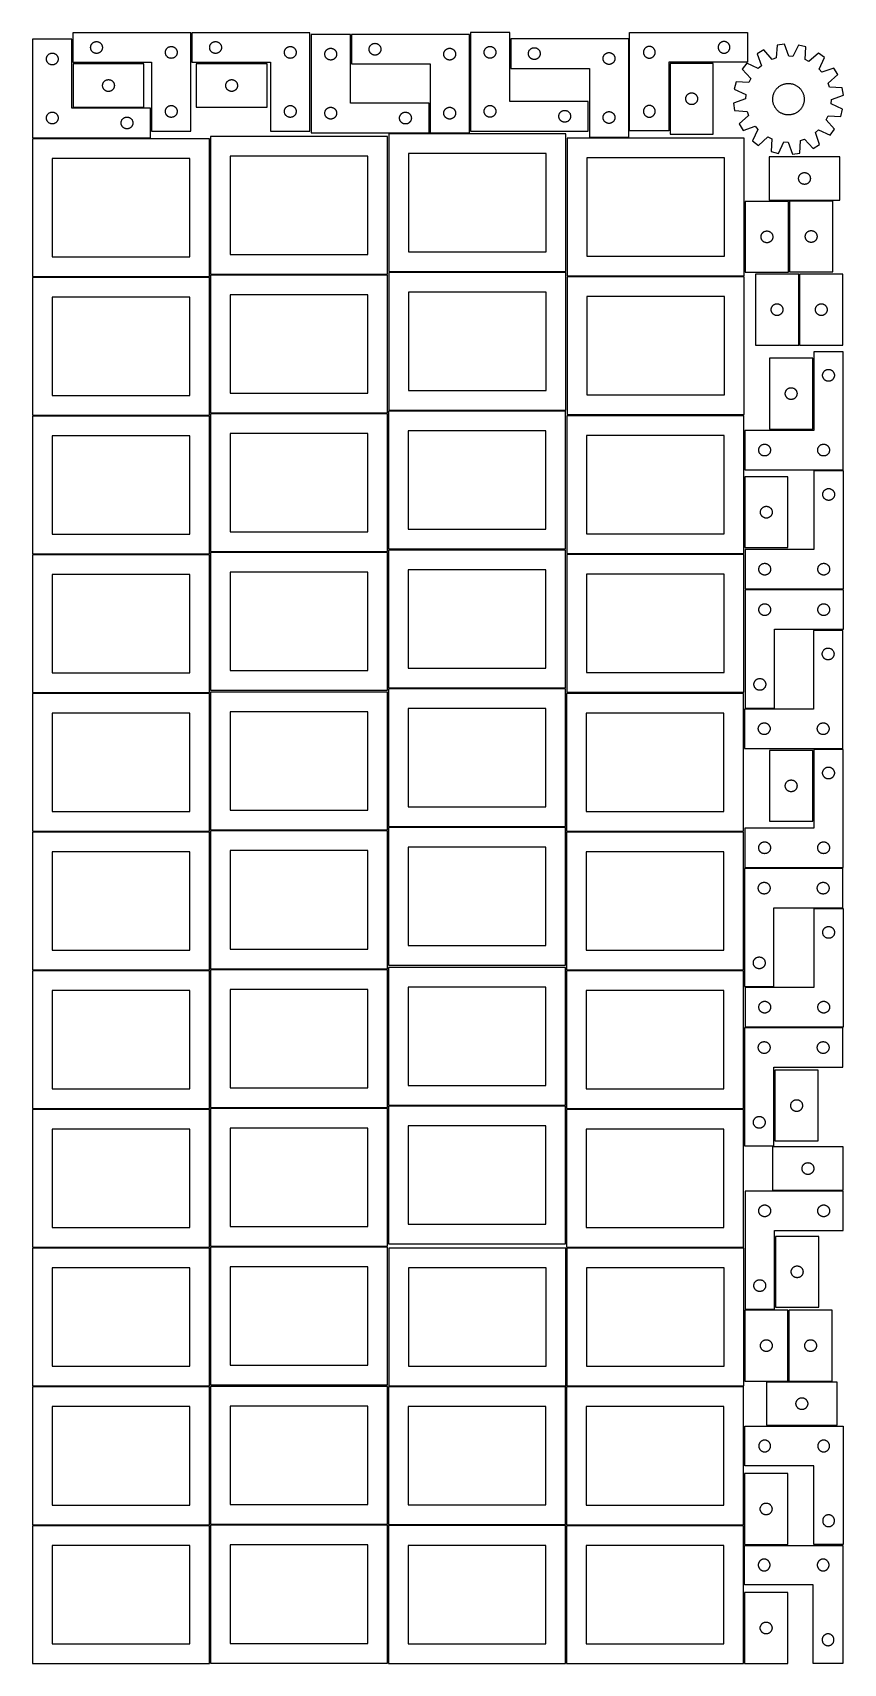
# Model space of a CAD drawing. Header units: millimetres. Extents: x 7 to 1243, y 7 to 2493.
import ezdxf

# ---------------------------------------------------------------- set-up
doc = ezdxf.new("R2010")
doc.units = ezdxf.units.MM
doc.layers.add('COMMON', color=5, linetype='CONTINUOUS', true_color=0x0000ff)
doc.layers.add('CUT', color=7, linetype='CONTINUOUS', true_color=0x000000)

msp = doc.modelspace()

# ---------------------------------------------------------------- linework, layer by layer
at = {"layer": 'COMMON'}
for p, q in [((492.090542, 2445.639924), (492.090542, 2490.639924)), ((673.590543, 2343.397984), (673.590543, 2490.639924)), ((916.638882, 2483.993684), (916.638882, 2343.476109)), ((68.244719, 2379.001496), (176.244719, 2379.001496)), ((612.090542, 2340.639924), (612.090542, 2385.639924)), ((611.340541, 2339.889924), (549.798187, 2339.889924)), ((672.840542, 2339.889924), (612.840542, 2339.889924)), ((915.888881, 2333.243684), (855.888881, 2333.243684)), ((1160.560356, 2128.54886), (1160.560356, 2236.001741)), ((1161.310356, 2237.29886), (1227.310356, 2237.29886)), ((822.284607, 2121.743682), (1092.284607, 2121.743682)), ((1176.004854, 2125.01761), (1176.004854, 2017.01761)), ((1197.5049, 1888.979155), (1197.5049, 1996.979155)), ((1092.207641, 1816.079012), (1092.207641, 1708.079012)), ((1197.519965, 1290.744661), (1197.519965, 1398.744661)), ((1138.354729, 911.176543), (1138.354729, 803.176543)), ((1135.379151, 727.394925), (1243.379151, 727.394925)), ((1139.129151, 657.689788), (1139.129151, 549.689788)), ((1092.181177, 545.114137), (1092.181177, 437.114137)), ((1159.681179, 437.114137), (1159.681179, 545.114137)), ((1091.83374, 296.041933), (1091.83374, 218.041931)), ((1091.83374, 216.520966), (1091.83374, 188.041933)), ((1091.83374, 114.520967), (1091.83374, 6.520967))]:
    msp.add_line(p, q, dxfattribs=at)
at = {"layer": 'CUT'}
for p, q in [((248.051967, 2493.251988), (68.051967, 2493.251988)), ((68.051967, 2493.251988), (68.051967, 2448.251988)), ((248.051967, 2343.251988), (248.051967, 2493.251988)), ((429.633388, 2493.252965), (249.633388, 2493.252965)), ((249.633388, 2493.252965), (249.633388, 2448.252965)), ((429.633388, 2343.252965), (429.633388, 2493.252965)), ((491.340541, 2490.639924), (431.340541, 2490.639924)), ((431.340541, 2490.639924), (431.340541, 2340.639924)), ((491.340541, 2385.639924), (491.340541, 2490.639924)), ((672.840542, 2490.639924), (492.840542, 2490.639924)), ((492.840542, 2490.639924), (492.840542, 2445.639924)), ((672.840542, 2340.639924), (672.840542, 2490.639924)), ((734.340543, 2493.397984), (674.340543, 2493.397984)), ((674.340543, 2493.397984), (674.340543, 2343.397984)), ((734.340543, 2388.397984), (734.340543, 2493.397984)), ((917.388882, 2493.476109), (1097.388882, 2493.476109)), ((917.388882, 2343.476109), (917.388882, 2493.476109)), ((1097.388882, 2493.476109), (1097.388882, 2448.476109)), ((66.520965, 2483.251496), (6.520965, 2483.251496)), ((6.520965, 2483.251496), (6.520965, 2333.251496)), ((34.765152, 2462.078564), (35.346229, 2462.1745)), ((35.346229, 2462.1745), (35.932336, 2462.232227)), ((35.932336, 2462.232227), (36.520965, 2462.251496)), ((36.520965, 2462.251496), (37.109593, 2462.232227)), ((37.109593, 2462.232227), (37.6957, 2462.1745)), ((37.6957, 2462.1745), (38.276778, 2462.078564)), ((66.520965, 2378.251496), (66.520965, 2483.251496)), ((95.051967, 2470.751988), (95.071237, 2471.340616)), ((95.071237, 2470.16336), (95.051967, 2470.751988)), ((95.071237, 2471.340616), (95.128964, 2471.926724)), ((95.128964, 2469.577252), (95.071237, 2470.16336)), ((95.128964, 2471.926724), (95.2249, 2472.507801)), ((95.2249, 2468.996175), (95.128964, 2469.577252)), ((95.2249, 2472.507801), (95.358635, 2473.081359)), ((95.358635, 2468.422617), (95.2249, 2468.996175)), ((95.358635, 2473.081359), (95.529596, 2473.644943)), ((95.529596, 2467.859033), (95.358635, 2468.422617)), ((95.529596, 2473.644943), (95.737052, 2474.196139)), ((95.737052, 2467.307837), (95.529596, 2467.859033)), ((95.737052, 2474.196139), (95.980113, 2474.732586)), ((95.980113, 2466.77139), (95.737052, 2467.307837)), ((95.980113, 2474.732586), (96.257739, 2475.251988)), ((96.257739, 2466.251988), (95.980113, 2466.77139)), ((96.257739, 2475.251988), (96.568741, 2475.75212)), ((96.568741, 2465.751856), (96.257739, 2466.251988)), ((96.568741, 2475.75212), (96.911787, 2476.230841)), ((96.911787, 2465.273135), (96.568741, 2465.751856)), ((96.911787, 2476.230841), (97.285409, 2476.6861)), ((97.285409, 2464.817876), (96.911787, 2465.273135)), ((97.285409, 2476.6861), (97.688006, 2477.115949)), ((97.688006, 2464.388027), (97.285409, 2464.817876)), ((97.688006, 2477.115949), (98.117855, 2477.518546)), ((98.117855, 2463.98543), (97.688006, 2464.388027)), ((98.117855, 2477.518546), (98.573115, 2477.892168)), ((98.573115, 2463.611808), (98.117855, 2463.98543)), ((98.573115, 2477.892168), (99.051835, 2478.235215)), ((99.051835, 2463.268762), (98.573115, 2463.611808)), ((99.051835, 2478.235215), (99.551967, 2478.546217)), ((99.551967, 2462.957759), (99.051835, 2463.268762)), ((99.551967, 2478.546217), (100.071369, 2478.823843)), ((100.071369, 2462.680133), (99.551967, 2462.957759)), ((100.071369, 2478.823843), (100.607817, 2479.066904)), ((100.607817, 2462.437072), (100.071369, 2462.680133)), ((100.607817, 2479.066904), (101.159012, 2479.274359)), ((101.159012, 2462.229617), (100.607817, 2462.437072)), ((101.159012, 2479.274359), (101.722596, 2479.44532)), ((101.722596, 2462.058656), (101.159012, 2462.229617)), ((101.722596, 2479.44532), (102.296155, 2479.579056)), ((102.296155, 2479.579056), (102.877232, 2479.674992)), ((102.877232, 2479.674992), (103.463339, 2479.732718)), ((103.463339, 2479.732718), (104.051967, 2479.751988)), ((104.051967, 2479.751988), (104.640596, 2479.732718)), ((104.640596, 2479.732718), (105.226703, 2479.674992)), ((105.226703, 2479.674992), (105.80778, 2479.579056)), ((105.80778, 2479.579056), (106.381339, 2479.44532)), ((106.381339, 2479.44532), (106.944923, 2479.274359)), ((106.944923, 2462.229617), (106.381339, 2462.058656)), ((106.944923, 2479.274359), (107.496118, 2479.066904)), ((107.496118, 2462.437072), (106.944923, 2462.229617)), ((107.496118, 2479.066904), (108.032566, 2478.823843)), ((108.032566, 2462.680133), (107.496118, 2462.437072)), ((108.032566, 2478.823843), (108.551967, 2478.546217)), ((108.551967, 2462.957759), (108.032566, 2462.680133)), ((108.551967, 2478.546217), (109.0521, 2478.235215)), ((109.0521, 2463.268762), (108.551967, 2462.957759)), ((109.0521, 2478.235215), (109.53082, 2477.892168)), ((109.53082, 2463.611808), (109.0521, 2463.268762)), ((109.53082, 2477.892168), (109.98608, 2477.518546)), ((109.98608, 2463.98543), (109.53082, 2463.611808)), ((109.98608, 2477.518546), (110.415928, 2477.115949)), ((110.415928, 2464.388027), (109.98608, 2463.98543)), ((110.415928, 2477.115949), (110.818526, 2476.6861)), ((110.818526, 2464.817876), (110.415928, 2464.388027)), ((110.818526, 2476.6861), (111.192147, 2476.230841)), ((111.192147, 2465.273135), (110.818526, 2464.817876)), ((111.192147, 2476.230841), (111.535194, 2475.75212)), ((111.535194, 2465.751856), (111.192147, 2465.273135)), ((111.535194, 2475.75212), (111.846196, 2475.251988)), ((111.846196, 2466.251988), (111.535194, 2465.751856)), ((111.846196, 2475.251988), (112.123822, 2474.732586)), ((112.123822, 2466.77139), (111.846196, 2466.251988)), ((112.123822, 2474.732586), (112.366883, 2474.196139)), ((112.366883, 2467.307837), (112.123822, 2466.77139)), ((112.366883, 2474.196139), (112.574339, 2473.644943)), ((112.574339, 2467.859033), (112.366883, 2467.307837)), ((112.574339, 2473.644943), (112.7453, 2473.081359)), ((112.7453, 2468.422617), (112.574339, 2467.859033)), ((112.7453, 2473.081359), (112.879035, 2472.507801)), ((112.879035, 2468.996175), (112.7453, 2468.422617)), ((112.879035, 2472.507801), (112.974971, 2471.926724)), ((112.974971, 2469.577252), (112.879035, 2468.996175)), ((112.974971, 2471.926724), (113.032698, 2471.340616)), ((113.032698, 2470.16336), (112.974971, 2469.577252)), ((113.032698, 2471.340616), (113.051967, 2470.751988)), ((113.051967, 2470.751988), (113.032698, 2470.16336)), ((209.051967, 2463.251988), (209.071237, 2463.840616)), ((209.071237, 2462.66336), (209.051967, 2463.251988)), ((209.071237, 2463.840616), (209.128964, 2464.426724)), ((209.128964, 2462.077252), (209.071237, 2462.66336)), ((209.128964, 2464.426724), (209.2249, 2465.007801)), ((209.2249, 2465.007801), (209.358635, 2465.581359)), ((209.358635, 2465.581359), (209.529596, 2466.144943)), ((209.529596, 2466.144943), (209.737052, 2466.696139)), ((209.737052, 2466.696139), (209.980113, 2467.232586)), ((209.980113, 2467.232586), (210.257739, 2467.751988)), ((210.257739, 2467.751988), (210.568741, 2468.25212)), ((210.568741, 2468.25212), (210.911787, 2468.730841)), ((210.911787, 2468.730841), (211.285409, 2469.1861)), ((211.285409, 2469.1861), (211.688006, 2469.615949)), ((211.688006, 2469.615949), (212.117855, 2470.018546)), ((212.117855, 2470.018546), (212.573115, 2470.392168)), ((212.573115, 2470.392168), (213.051835, 2470.735215)), ((213.051835, 2470.735215), (213.551967, 2471.046217)), ((213.551967, 2471.046217), (214.071369, 2471.323843)), ((214.071369, 2471.323843), (214.607817, 2471.566904)), ((214.607817, 2471.566904), (215.159012, 2471.774359)), ((215.159012, 2471.774359), (215.722596, 2471.94532)), ((215.722596, 2471.94532), (216.296155, 2472.079056)), ((216.296155, 2472.079056), (216.877232, 2472.174992)), ((216.877232, 2472.174992), (217.463339, 2472.232718)), ((217.463339, 2472.232718), (218.051967, 2472.251988)), ((218.051967, 2472.251988), (218.640596, 2472.232718)), ((218.640596, 2472.232718), (219.226703, 2472.174992)), ((219.226703, 2472.174992), (219.80778, 2472.079056)), ((219.80778, 2472.079056), (220.381339, 2471.94532)), ((220.381339, 2471.94532), (220.944923, 2471.774359)), ((220.944923, 2471.774359), (221.496118, 2471.566904)), ((221.496118, 2471.566904), (222.032566, 2471.323843)), ((222.032566, 2471.323843), (222.551967, 2471.046217)), ((222.551967, 2471.046217), (223.0521, 2470.735215)), ((223.0521, 2470.735215), (223.53082, 2470.392168)), ((223.53082, 2470.392168), (223.98608, 2470.018546)), ((223.98608, 2470.018546), (224.415928, 2469.615949)), ((224.415928, 2469.615949), (224.818526, 2469.1861)), ((224.818526, 2469.1861), (225.192147, 2468.730841)), ((225.192147, 2468.730841), (225.535194, 2468.25212)), ((225.535194, 2468.25212), (225.846196, 2467.751988)), ((225.846196, 2467.751988), (226.123822, 2467.232586)), ((226.123822, 2467.232586), (226.366883, 2466.696139)), ((226.366883, 2466.696139), (226.574339, 2466.144943)), ((226.574339, 2466.144943), (226.7453, 2465.581359)), ((226.7453, 2465.581359), (226.879035, 2465.007801)), ((226.879035, 2465.007801), (226.974971, 2464.426724)), ((226.974971, 2464.426724), (227.032698, 2463.840616)), ((227.032698, 2462.66336), (226.974971, 2462.077252)), ((227.032698, 2463.840616), (227.051967, 2463.251988)), ((227.051967, 2463.251988), (227.032698, 2462.66336)), ((276.633388, 2470.752965), (276.652658, 2471.341593)), ((276.652658, 2470.164336), (276.633388, 2470.752965)), ((276.652658, 2471.341593), (276.710385, 2471.9277)), ((276.710385, 2469.578229), (276.652658, 2470.164336)), ((276.710385, 2471.9277), (276.806321, 2472.508777)), ((276.806321, 2468.997152), (276.710385, 2469.578229)), ((276.806321, 2472.508777), (276.940056, 2473.082336)), ((276.940056, 2468.423593), (276.806321, 2468.997152)), ((276.940056, 2473.082336), (277.111017, 2473.64592)), ((277.111017, 2467.860009), (276.940056, 2468.423593)), ((277.111017, 2473.64592), (277.318473, 2474.197115)), ((277.318473, 2467.308814), (277.111017, 2467.860009)), ((277.318473, 2474.197115), (277.561534, 2474.733563)), ((277.561534, 2466.772366), (277.318473, 2467.308814)), ((277.561534, 2474.733563), (277.83916, 2475.252965)), ((277.83916, 2466.252965), (277.561534, 2466.772366)), ((277.83916, 2475.252965), (278.150162, 2475.753097)), ((278.150162, 2465.752832), (277.83916, 2466.252965)), ((278.150162, 2475.753097), (278.493208, 2476.231817)), ((278.493208, 2465.274112), (278.150162, 2465.752832)), ((278.493208, 2476.231817), (278.86683, 2476.687077)), ((278.86683, 2464.818852), (278.493208, 2465.274112)), ((278.86683, 2476.687077), (279.269427, 2477.116926)), ((279.269427, 2464.389004), (278.86683, 2464.818852)), ((279.269427, 2477.116926), (279.699276, 2477.519523)), ((279.699276, 2463.986406), (279.269427, 2464.389004)), ((279.699276, 2477.519523), (280.154535, 2477.893145)), ((280.154535, 2463.612785), (279.699276, 2463.986406)), ((280.154535, 2477.893145), (280.633256, 2478.236191)), ((280.633256, 2463.269738), (280.154535, 2463.612785)), ((280.633256, 2478.236191), (281.133388, 2478.547193)), ((281.133388, 2462.958736), (280.633256, 2463.269738)), ((281.133388, 2478.547193), (281.65279, 2478.824819)), ((281.65279, 2462.68111), (281.133388, 2462.958736)), ((281.65279, 2478.824819), (282.189237, 2479.06788)), ((282.189237, 2462.438049), (281.65279, 2462.68111)), ((282.189237, 2479.06788), (282.740433, 2479.275336)), ((282.740433, 2462.230593), (282.189237, 2462.438049)), ((282.740433, 2479.275336), (283.304017, 2479.446297)), ((283.304017, 2462.059632), (282.740433, 2462.230593)), ((283.304017, 2479.446297), (283.877575, 2479.580032)), ((283.877575, 2479.580032), (284.458653, 2479.675968)), ((284.458653, 2479.675968), (285.04476, 2479.733695)), ((285.04476, 2479.733695), (285.633388, 2479.752965)), ((285.633388, 2479.752965), (286.222016, 2479.733695)), ((286.222016, 2479.733695), (286.808124, 2479.675968)), ((286.808124, 2479.675968), (287.389201, 2479.580032)), ((287.389201, 2479.580032), (287.96276, 2479.446297)), ((287.96276, 2479.446297), (288.526344, 2479.275336)), ((288.526344, 2462.230593), (287.96276, 2462.059632)), ((288.526344, 2479.275336), (289.077539, 2479.06788)), ((289.077539, 2462.438049), (288.526344, 2462.230593)), ((289.077539, 2479.06788), (289.613987, 2478.824819)), ((289.613987, 2462.68111), (289.077539, 2462.438049)), ((289.613987, 2478.824819), (290.133388, 2478.547193)), ((290.133388, 2462.958736), (289.613987, 2462.68111)), ((290.133388, 2478.547193), (290.63352, 2478.236191)), ((290.63352, 2463.269738), (290.133388, 2462.958736)), ((290.63352, 2478.236191), (291.112241, 2477.893145)), ((291.112241, 2463.612785), (290.63352, 2463.269738)), ((291.112241, 2477.893145), (291.567501, 2477.519523)), ((291.567501, 2463.986406), (291.112241, 2463.612785)), ((291.567501, 2477.519523), (291.997349, 2477.116926)), ((291.997349, 2464.389004), (291.567501, 2463.986406)), ((291.997349, 2477.116926), (292.399947, 2476.687077)), ((292.399947, 2464.818852), (291.997349, 2464.389004)), ((292.399947, 2476.687077), (292.773568, 2476.231817)), ((292.773568, 2465.274112), (292.399947, 2464.818852)), ((292.773568, 2476.231817), (293.116615, 2475.753097)), ((293.116615, 2465.752832), (292.773568, 2465.274112)), ((293.116615, 2475.753097), (293.427617, 2475.252965)), ((293.427617, 2466.252965), (293.116615, 2465.752832)), ((293.427617, 2475.252965), (293.705243, 2474.733563)), ((293.705243, 2466.772366), (293.427617, 2466.252965)), ((293.705243, 2474.733563), (293.948304, 2474.197115)), ((293.948304, 2467.308814), (293.705243, 2466.772366)), ((293.948304, 2474.197115), (294.155759, 2473.64592)), ((294.155759, 2467.860009), (293.948304, 2467.308814)), ((294.155759, 2473.64592), (294.326721, 2473.082336)), ((294.326721, 2468.423593), (294.155759, 2467.860009)), ((294.326721, 2473.082336), (294.460456, 2472.508777)), ((294.460456, 2468.997152), (294.326721, 2468.423593)), ((294.460456, 2472.508777), (294.556392, 2471.9277)), ((294.556392, 2469.578229), (294.460456, 2468.997152)), ((294.556392, 2471.9277), (294.614119, 2471.341593)), ((294.614119, 2470.164336), (294.556392, 2469.578229)), ((294.614119, 2471.341593), (294.633388, 2470.752965)), ((294.633388, 2470.752965), (294.614119, 2470.164336)), ((390.633388, 2463.252965), (390.652658, 2463.841593)), ((390.652658, 2462.664336), (390.633388, 2463.252965)), ((390.652658, 2463.841593), (390.710385, 2464.4277)), ((390.710385, 2462.078229), (390.652658, 2462.664336)), ((390.710385, 2464.4277), (390.806321, 2465.008777)), ((390.806321, 2465.008777), (390.940056, 2465.582336)), ((390.940056, 2465.582336), (391.111017, 2466.14592)), ((391.111017, 2466.14592), (391.318473, 2466.697115)), ((391.318473, 2466.697115), (391.561534, 2467.233563)), ((391.561534, 2467.233563), (391.83916, 2467.752965)), ((391.83916, 2467.752965), (392.150162, 2468.253097)), ((392.150162, 2468.253097), (392.493208, 2468.731817)), ((392.493208, 2468.731817), (392.86683, 2469.187077)), ((392.86683, 2469.187077), (393.269427, 2469.616926)), ((393.269427, 2469.616926), (393.699276, 2470.019523)), ((393.699276, 2470.019523), (394.154535, 2470.393145)), ((394.154535, 2470.393145), (394.633256, 2470.736191)), ((394.633256, 2470.736191), (395.133388, 2471.047193)), ((395.133388, 2471.047193), (395.65279, 2471.324819)), ((395.65279, 2471.324819), (396.189237, 2471.56788)), ((396.189237, 2471.56788), (396.740433, 2471.775336)), ((396.740433, 2471.775336), (397.304017, 2471.946297)), ((397.304017, 2471.946297), (397.877575, 2472.080032)), ((397.877575, 2472.080032), (398.458653, 2472.175968)), ((398.458653, 2472.175968), (399.04476, 2472.233695)), ((399.04476, 2472.233695), (399.633388, 2472.252965)), ((399.633388, 2472.252965), (400.222016, 2472.233695)), ((400.222016, 2472.233695), (400.808124, 2472.175968)), ((400.808124, 2472.175968), (401.389201, 2472.080032)), ((401.389201, 2472.080032), (401.96276, 2471.946297)), ((401.96276, 2471.946297), (402.526344, 2471.775336)), ((402.526344, 2471.775336), (403.077539, 2471.56788)), ((403.077539, 2471.56788), (403.613987, 2471.324819)), ((403.613987, 2471.324819), (404.133388, 2471.047193)), ((404.133388, 2471.047193), (404.63352, 2470.736191)), ((404.63352, 2470.736191), (405.112241, 2470.393145)), ((405.112241, 2470.393145), (405.567501, 2470.019523)), ((405.567501, 2470.019523), (405.997349, 2469.616926)), ((405.997349, 2469.616926), (406.399947, 2469.187077)), ((406.399947, 2469.187077), (406.773568, 2468.731817)), ((406.773568, 2468.731817), (407.116615, 2468.253097)), ((407.116615, 2468.253097), (407.427617, 2467.752965)), ((407.427617, 2467.752965), (407.705243, 2467.233563)), ((407.705243, 2467.233563), (407.948304, 2466.697115)), ((407.948304, 2466.697115), (408.155759, 2466.14592)), ((408.155759, 2466.14592), (408.326721, 2465.582336)), ((408.326721, 2465.582336), (408.460456, 2465.008777)), ((408.460456, 2465.008777), (408.556392, 2464.4277)), ((408.556392, 2464.4277), (408.614119, 2463.841593)), ((408.614119, 2462.664336), (408.556392, 2462.078229)), ((408.614119, 2463.841593), (408.633388, 2463.252965)), ((408.633388, 2463.252965), (408.614119, 2462.664336)), ((452.417537, 2461.81466), (452.513473, 2462.395737)), ((452.513473, 2462.395737), (452.647208, 2462.969295)), ((452.647208, 2462.969295), (452.818169, 2463.532879)), ((452.818169, 2463.532879), (453.025625, 2464.084075)), ((453.025625, 2464.084075), (453.268686, 2464.620522)), ((453.268686, 2464.620522), (453.546312, 2465.139924)), ((453.546312, 2465.139924), (453.857314, 2465.640056)), ((453.857314, 2465.640056), (454.200361, 2466.118777)), ((454.200361, 2466.118777), (454.573982, 2466.574036)), ((454.573982, 2466.574036), (454.97658, 2467.003885)), ((454.97658, 2467.003885), (455.406428, 2467.406482)), ((455.406428, 2467.406482), (455.861688, 2467.780104)), ((455.861688, 2467.780104), (456.340409, 2468.123151)), ((456.340409, 2468.123151), (456.840541, 2468.434153)), ((456.840541, 2468.434153), (457.359942, 2468.711779)), ((457.359942, 2468.711779), (457.89639, 2468.95484)), ((457.89639, 2468.95484), (458.447585, 2469.162295)), ((458.447585, 2469.162295), (459.011169, 2469.333257)), ((459.011169, 2469.333257), (459.584728, 2469.466992)), ((459.584728, 2469.466992), (460.165805, 2469.562928)), ((460.165805, 2469.562928), (460.751912, 2469.620654)), ((460.751912, 2469.620654), (461.340541, 2469.639924)), ((461.340541, 2469.639924), (461.929169, 2469.620654)), ((461.929169, 2469.620654), (462.515276, 2469.562928)), ((462.515276, 2469.562928), (463.096354, 2469.466992)), ((463.096354, 2469.466992), (463.669912, 2469.333257)), ((463.669912, 2469.333257), (464.233496, 2469.162295)), ((464.233496, 2469.162295), (464.784692, 2468.95484)), ((464.784692, 2468.95484), (465.321139, 2468.711779)), ((465.321139, 2468.711779), (465.840541, 2468.434153)), ((465.840541, 2468.434153), (466.340673, 2468.123151)), ((466.340673, 2468.123151), (466.819393, 2467.780104)), ((466.819393, 2467.780104), (467.274653, 2467.406482)), ((467.274653, 2467.406482), (467.704502, 2467.003885)), ((467.704502, 2467.003885), (468.107099, 2466.574036)), ((468.107099, 2466.574036), (468.480721, 2466.118777)), ((468.480721, 2466.118777), (468.823767, 2465.640056)), ((468.823767, 2465.640056), (469.134769, 2465.139924)), ((469.134769, 2465.139924), (469.412395, 2464.620522)), ((469.412395, 2464.620522), (469.655456, 2464.084075)), ((469.655456, 2464.084075), (469.862912, 2463.532879)), ((469.862912, 2463.532879), (470.033873, 2462.969295)), ((470.033873, 2462.969295), (470.167608, 2462.395737)), ((470.167608, 2462.395737), (470.263544, 2461.81466)), ((519.840542, 2468.139924), (519.859811, 2468.728552)), ((519.859811, 2467.551296), (519.840542, 2468.139924)), ((519.859811, 2468.728552), (519.917538, 2469.31466)), ((519.917538, 2466.965188), (519.859811, 2467.551296)), ((519.917538, 2469.31466), (520.013474, 2469.895737)), ((520.013474, 2466.384111), (519.917538, 2466.965188)), ((520.013474, 2469.895737), (520.147209, 2470.469295)), ((520.147209, 2465.810553), (520.013474, 2466.384111)), ((520.147209, 2470.469295), (520.31817, 2471.032879)), ((520.31817, 2465.246969), (520.147209, 2465.810553)), ((520.31817, 2471.032879), (520.525626, 2471.584075)), ((520.525626, 2464.695773), (520.31817, 2465.246969)), ((520.525626, 2471.584075), (520.768687, 2472.120522)), ((520.768687, 2464.159326), (520.525626, 2464.695773)), ((520.768687, 2472.120522), (521.046313, 2472.639924)), ((521.046313, 2463.639924), (520.768687, 2464.159326)), ((521.046313, 2472.639924), (521.357315, 2473.140056)), ((521.357315, 2463.139792), (521.046313, 2463.639924)), ((521.357315, 2473.140056), (521.700362, 2473.618777)), ((521.700362, 2462.661071), (521.357315, 2463.139792)), ((521.700362, 2473.618777), (522.073983, 2474.074036)), ((522.073983, 2462.205812), (521.700362, 2462.661071)), ((522.073983, 2474.074036), (522.476581, 2474.503885)), ((522.476581, 2461.775963), (522.073983, 2462.205812)), ((522.476581, 2474.503885), (522.906429, 2474.906482)), ((522.906429, 2474.906482), (523.361689, 2475.280104)), ((523.361689, 2475.280104), (523.84041, 2475.623151)), ((523.84041, 2475.623151), (524.340542, 2475.934153)), ((524.340542, 2475.934153), (524.859943, 2476.211779)), ((524.859943, 2476.211779), (525.396391, 2476.45484)), ((525.396391, 2476.45484), (525.947586, 2476.662295)), ((525.947586, 2476.662295), (526.51117, 2476.833257)), ((526.51117, 2476.833257), (527.084729, 2476.966992)), ((527.084729, 2476.966992), (527.665806, 2477.062928)), ((527.665806, 2477.062928), (528.251913, 2477.120654)), ((528.251913, 2477.120654), (528.840542, 2477.139924)), ((528.840542, 2477.139924), (529.42917, 2477.120654)), ((529.42917, 2477.120654), (530.015277, 2477.062928)), ((530.015277, 2477.062928), (530.596355, 2476.966992)), ((530.596355, 2476.966992), (531.169913, 2476.833257)), ((531.169913, 2476.833257), (531.733497, 2476.662295)), ((531.733497, 2476.662295), (532.284693, 2476.45484)), ((532.284693, 2476.45484), (532.82114, 2476.211779)), ((532.82114, 2476.211779), (533.340542, 2475.934153)), ((533.340542, 2475.934153), (533.840674, 2475.623151)), ((533.840674, 2475.623151), (534.319394, 2475.280104)), ((534.319394, 2475.280104), (534.774654, 2474.906482)), ((534.774654, 2474.906482), (535.204503, 2474.503885)), ((535.204503, 2474.503885), (535.6071, 2474.074036)), ((535.6071, 2462.205812), (535.204503, 2461.775963)), ((535.6071, 2474.074036), (535.980722, 2473.618777)), ((535.980722, 2462.661071), (535.6071, 2462.205812)), ((535.980722, 2473.618777), (536.323768, 2473.140056)), ((536.323768, 2463.139792), (535.980722, 2462.661071)), ((536.323768, 2473.140056), (536.63477, 2472.639924)), ((536.63477, 2463.639924), (536.323768, 2463.139792)), ((536.63477, 2472.639924), (536.912396, 2472.120522)), ((536.912396, 2464.159326), (536.63477, 2463.639924)), ((536.912396, 2472.120522), (537.155457, 2471.584075)), ((537.155457, 2464.695773), (536.912396, 2464.159326)), ((537.155457, 2471.584075), (537.362913, 2471.032879)), ((537.362913, 2465.246969), (537.155457, 2464.695773)), ((537.362913, 2471.032879), (537.533874, 2470.469295)), ((537.533874, 2465.810553), (537.362913, 2465.246969)), ((537.533874, 2470.469295), (537.667609, 2469.895737)), ((537.667609, 2466.384111), (537.533874, 2465.810553)), ((537.667609, 2469.895737), (537.763545, 2469.31466)), ((537.763545, 2466.965188), (537.667609, 2466.384111)), ((537.763545, 2469.31466), (537.821272, 2468.728552)), ((537.821272, 2467.551296), (537.763545, 2466.965188)), ((537.821272, 2468.728552), (537.840542, 2468.139924)), ((537.840542, 2468.139924), (537.821272, 2467.551296)), ((633.917538, 2461.81466), (634.013474, 2462.395737)), ((634.013474, 2462.395737), (634.147209, 2462.969295)), ((634.147209, 2462.969295), (634.31817, 2463.532879)), ((634.31817, 2463.532879), (634.525626, 2464.084075)), ((634.525626, 2464.084075), (634.768687, 2464.620522)), ((634.768687, 2464.620522), (635.046313, 2465.139924)), ((635.046313, 2465.139924), (635.357315, 2465.640056)), ((635.357315, 2465.640056), (635.700362, 2466.118777)), ((635.700362, 2466.118777), (636.073983, 2466.574036)), ((636.073983, 2466.574036), (636.476581, 2467.003885)), ((636.476581, 2467.003885), (636.906429, 2467.406482)), ((636.906429, 2467.406482), (637.361689, 2467.780104)), ((637.361689, 2467.780104), (637.84041, 2468.123151)), ((637.84041, 2468.123151), (638.340542, 2468.434153)), ((638.340542, 2468.434153), (638.859943, 2468.711779)), ((638.859943, 2468.711779), (639.396391, 2468.95484)), ((639.396391, 2468.95484), (639.947586, 2469.162295)), ((639.947586, 2469.162295), (640.51117, 2469.333257)), ((640.51117, 2469.333257), (641.084729, 2469.466992)), ((641.084729, 2469.466992), (641.665806, 2469.562928)), ((641.665806, 2469.562928), (642.251913, 2469.620654)), ((642.251913, 2469.620654), (642.840542, 2469.639924)), ((642.840542, 2469.639924), (643.42917, 2469.620654)), ((643.42917, 2469.620654), (644.015277, 2469.562928)), ((644.015277, 2469.562928), (644.596355, 2469.466992)), ((644.596355, 2469.466992), (645.169913, 2469.333257)), ((645.169913, 2469.333257), (645.733497, 2469.162295)), ((645.733497, 2469.162295), (646.284693, 2468.95484)), ((646.284693, 2468.95484), (646.82114, 2468.711779)), ((646.82114, 2468.711779), (647.340542, 2468.434153)), ((647.340542, 2468.434153), (647.840674, 2468.123151)), ((647.840674, 2468.123151), (648.319394, 2467.780104)), ((648.319394, 2467.780104), (648.774654, 2467.406482)), ((648.774654, 2467.406482), (649.204503, 2467.003885)), ((649.204503, 2467.003885), (649.6071, 2466.574036)), ((649.6071, 2466.574036), (649.980722, 2466.118777)), ((649.980722, 2466.118777), (650.323768, 2465.640056)), ((650.323768, 2465.640056), (650.63477, 2465.139924)), ((650.63477, 2465.139924), (650.912396, 2464.620522)), ((650.912396, 2464.620522), (651.155457, 2464.084075)), ((651.155457, 2464.084075), (651.362913, 2463.532879)), ((651.362913, 2463.532879), (651.533874, 2462.969295)), ((651.533874, 2462.969295), (651.667609, 2462.395737)), ((651.667609, 2462.395737), (651.763545, 2461.81466)), ((695.340543, 2463.397984), (695.359812, 2463.986612)), ((695.359812, 2462.809356), (695.340543, 2463.397984)), ((695.359812, 2463.986612), (695.417539, 2464.57272)), ((695.417539, 2462.223248), (695.359812, 2462.809356)), ((695.417539, 2464.57272), (695.513475, 2465.153797)), ((695.513475, 2461.642171), (695.417539, 2462.223248)), ((695.513475, 2465.153797), (695.64721, 2465.727356)), ((695.64721, 2465.727356), (695.818171, 2466.290939)), ((695.818171, 2466.290939), (696.025627, 2466.842135)), ((696.025627, 2466.842135), (696.268688, 2467.378582)), ((696.268688, 2467.378582), (696.546314, 2467.897984)), ((696.546314, 2467.897984), (696.857316, 2468.398116)), ((696.857316, 2468.398116), (697.200363, 2468.876837)), ((697.200363, 2468.876837), (697.573984, 2469.332096)), ((697.573984, 2469.332096), (697.976582, 2469.761945)), ((697.976582, 2469.761945), (698.40643, 2470.164542)), ((698.40643, 2470.164542), (698.86169, 2470.538164)), ((698.86169, 2470.538164), (699.340411, 2470.881211)), ((699.340411, 2470.881211), (699.840543, 2471.192213)), ((699.840543, 2471.192213), (700.359944, 2471.469839)), ((700.359944, 2471.469839), (700.896392, 2471.7129)), ((700.896392, 2471.7129), (701.447587, 2471.920355)), ((701.447587, 2471.920355), (702.011171, 2472.091317)), ((702.011171, 2472.091317), (702.58473, 2472.225052)), ((702.58473, 2472.225052), (703.165807, 2472.320988)), ((703.165807, 2472.320988), (703.751914, 2472.378714)), ((703.751914, 2472.378714), (704.340543, 2472.397984)), ((704.340543, 2472.397984), (704.929171, 2472.378714)), ((704.929171, 2472.378714), (705.515278, 2472.320988)), ((705.515278, 2472.320988), (706.096356, 2472.225052)), ((706.096356, 2472.225052), (706.669914, 2472.091317)), ((706.669914, 2472.091317), (707.233498, 2471.920355)), ((707.233498, 2471.920355), (707.784694, 2471.7129)), ((707.784694, 2471.7129), (708.321141, 2471.469839)), ((708.321141, 2471.469839), (708.840543, 2471.192213)), ((708.840543, 2471.192213), (709.340675, 2470.881211)), ((709.340675, 2470.881211), (709.819395, 2470.538164)), ((709.819395, 2470.538164), (710.274655, 2470.164542)), ((710.274655, 2470.164542), (710.704504, 2469.761945)), ((710.704504, 2469.761945), (711.107101, 2469.332096)), ((711.107101, 2469.332096), (711.480723, 2468.876837)), ((711.480723, 2468.876837), (711.823769, 2468.398116)), ((711.823769, 2468.398116), (712.134771, 2467.897984)), ((712.134771, 2467.897984), (712.412397, 2467.378582)), ((712.412397, 2467.378582), (712.655458, 2466.842135)), ((712.655458, 2466.842135), (712.862914, 2466.290939)), ((712.862914, 2466.290939), (713.033875, 2465.727356)), ((713.033875, 2465.727356), (713.16761, 2465.153797)), ((713.16761, 2465.153797), (713.263546, 2464.57272)), ((713.263546, 2462.223248), (713.16761, 2461.642171)), ((713.263546, 2464.57272), (713.321273, 2463.986612)), ((713.321273, 2462.809356), (713.263546, 2462.223248)), ((713.321273, 2463.986612), (713.340543, 2463.397984)), ((713.340543, 2463.397984), (713.321273, 2462.809356)), ((915.888881, 2483.993684), (735.888881, 2483.993684)), ((735.888881, 2483.993684), (735.888881, 2438.993684)), ((762.908151, 2462.082312), (762.965878, 2462.66842)), ((762.965878, 2462.66842), (763.061814, 2463.249497)), ((763.061814, 2463.249497), (763.195549, 2463.823055)), ((763.195549, 2463.823055), (763.36651, 2464.386639)), ((763.36651, 2464.386639), (763.573966, 2464.937835)), ((763.573966, 2464.937835), (763.817027, 2465.474282)), ((763.817027, 2465.474282), (764.094653, 2465.993684)), ((764.094653, 2465.993684), (764.405655, 2466.493816)), ((764.405655, 2466.493816), (764.748701, 2466.972537)), ((764.748701, 2466.972537), (765.122323, 2467.427796)), ((765.122323, 2467.427796), (765.52492, 2467.857645)), ((765.52492, 2467.857645), (765.954769, 2468.260242)), ((765.954769, 2468.260242), (766.410029, 2468.633864)), ((766.410029, 2468.633864), (766.888749, 2468.97691)), ((766.888749, 2468.97691), (767.388881, 2469.287912)), ((767.388881, 2469.287912), (767.908283, 2469.565539)), ((767.908283, 2469.565539), (768.444731, 2469.8086)), ((768.444731, 2469.8086), (768.995926, 2470.016055)), ((768.995926, 2470.016055), (769.55951, 2470.187016)), ((769.55951, 2470.187016), (770.133069, 2470.320751)), ((770.133069, 2470.320751), (770.714146, 2470.416688)), ((770.714146, 2470.416688), (771.300253, 2470.474414)), ((771.300253, 2470.474414), (771.888881, 2470.493684)), ((771.888881, 2470.493684), (772.47751, 2470.474414)), ((772.47751, 2470.474414), (773.063617, 2470.416688)), ((773.063617, 2470.416688), (773.644694, 2470.320751)), ((773.644694, 2470.320751), (774.218253, 2470.187016)), ((774.218253, 2470.187016), (774.781837, 2470.016055)), ((774.781837, 2470.016055), (775.333032, 2469.8086)), ((775.333032, 2469.8086), (775.86948, 2469.565539)), ((775.86948, 2469.565539), (776.388881, 2469.287912)), ((776.388881, 2469.287912), (776.889014, 2468.97691)), ((776.889014, 2468.97691), (777.367734, 2468.633864)), ((777.367734, 2468.633864), (777.822994, 2468.260242)), ((777.822994, 2468.260242), (778.252843, 2467.857645)), ((778.252843, 2467.857645), (778.65544, 2467.427796)), ((778.65544, 2467.427796), (779.029062, 2466.972537)), ((779.029062, 2466.972537), (779.372108, 2466.493816)), ((779.372108, 2466.493816), (779.68311, 2465.993684)), ((779.68311, 2465.993684), (779.960736, 2465.474282)), ((779.960736, 2465.474282), (780.203797, 2464.937835)), ((780.203797, 2464.937835), (780.411253, 2464.386639)), ((780.411253, 2464.386639), (780.582214, 2463.823055)), ((780.582214, 2463.823055), (780.715949, 2463.249497)), ((780.715949, 2463.249497), (780.811885, 2462.66842)), ((780.811885, 2462.66842), (780.869612, 2462.082312)), ((881.908283, 2462.065539), (882.444731, 2462.3086)), ((882.444731, 2462.3086), (882.995926, 2462.516055)), ((882.995926, 2462.516055), (883.55951, 2462.687016)), ((883.55951, 2462.687016), (884.133069, 2462.820751)), ((884.133069, 2462.820751), (884.714146, 2462.916688)), ((884.714146, 2462.916688), (885.300253, 2462.974414)), ((885.300253, 2462.974414), (885.888881, 2462.993684)), ((885.888881, 2462.993684), (886.47751, 2462.974414)), ((886.47751, 2462.974414), (887.063617, 2462.916688)), ((887.063617, 2462.916688), (887.644694, 2462.820751)), ((887.644694, 2462.820751), (888.218253, 2462.687016)), ((888.218253, 2462.687016), (888.781837, 2462.516055)), ((888.781837, 2462.516055), (889.333032, 2462.3086)), ((889.333032, 2462.3086), (889.86948, 2462.065539)), ((915.888881, 2333.993684), (915.888881, 2483.993684)), ((938.408152, 2464.064737), (938.388882, 2463.476109)), ((938.388882, 2463.476109), (938.408152, 2462.887481)), ((938.465879, 2464.650845), (938.408152, 2464.064737)), ((938.408152, 2462.887481), (938.465879, 2462.301373)), ((938.561815, 2465.231922), (938.465879, 2464.650845)), ((938.465879, 2462.301373), (938.561815, 2461.720296)), ((938.69555, 2465.805481), (938.561815, 2465.231922)), ((938.866511, 2466.369064), (938.69555, 2465.805481)), ((939.073967, 2466.92026), (938.866511, 2466.369064)), ((939.317028, 2467.456707), (939.073967, 2466.92026)), ((939.594654, 2467.976109), (939.317028, 2467.456707)), ((939.905656, 2468.476241), (939.594654, 2467.976109)), ((940.248702, 2468.954962), (939.905656, 2468.476241)), ((940.622324, 2469.410221), (940.248702, 2468.954962)), ((941.024921, 2469.84007), (940.622324, 2469.410221)), ((941.45477, 2470.242667), (941.024921, 2469.84007)), ((941.91003, 2470.616289), (941.45477, 2470.242667)), ((942.38875, 2470.959336), (941.91003, 2470.616289)), ((942.888882, 2471.270338), (942.38875, 2470.959336)), ((943.408284, 2471.547964), (942.888882, 2471.270338)), ((943.944732, 2471.791025), (943.408284, 2471.547964)), ((944.495927, 2471.99848), (943.944732, 2471.791025)), ((945.059511, 2472.169442), (944.495927, 2471.99848)), ((945.63307, 2472.303177), (945.059511, 2472.169442)), ((946.214147, 2472.399113), (945.63307, 2472.303177)), ((946.800254, 2472.456839), (946.214147, 2472.399113)), ((947.388882, 2472.476109), (946.800254, 2472.456839)), ((947.977511, 2472.456839), (947.388882, 2472.476109)), ((948.563618, 2472.399113), (947.977511, 2472.456839)), ((949.144695, 2472.303177), (948.563618, 2472.399113)), ((949.718254, 2472.169442), (949.144695, 2472.303177)), ((950.281838, 2471.99848), (949.718254, 2472.169442)), ((950.833033, 2471.791025), (950.281838, 2471.99848)), ((951.369481, 2471.547964), (950.833033, 2471.791025)), ((951.888882, 2471.270338), (951.369481, 2471.547964)), ((952.389015, 2470.959336), (951.888882, 2471.270338)), ((952.867735, 2470.616289), (952.389015, 2470.959336)), ((953.322995, 2470.242667), (952.867735, 2470.616289)), ((953.752844, 2469.84007), (953.322995, 2470.242667)), ((954.155441, 2469.410221), (953.752844, 2469.84007)), ((954.529063, 2468.954962), (954.155441, 2469.410221)), ((954.872109, 2468.476241), (954.529063, 2468.954962)), ((955.183111, 2467.976109), (954.872109, 2468.476241)), ((955.460737, 2467.456707), (955.183111, 2467.976109)), ((955.703798, 2466.92026), (955.460737, 2467.456707)), ((955.911254, 2466.369064), (955.703798, 2466.92026)), ((956.082215, 2465.805481), (955.911254, 2466.369064)), ((956.21595, 2465.231922), (956.082215, 2465.805481)), ((956.311886, 2464.650845), (956.21595, 2465.231922)), ((956.21595, 2461.720296), (956.311886, 2462.301373)), ((956.369613, 2464.064737), (956.311886, 2464.650845)), ((956.311886, 2462.301373), (956.369613, 2462.887481)), ((956.388882, 2463.476109), (956.369613, 2464.064737)), ((956.369613, 2462.887481), (956.388882, 2463.476109)), ((1052.408152, 2471.564737), (1052.388882, 2470.976109)), ((1052.388882, 2470.976109), (1052.408152, 2470.387481)), ((1052.465879, 2472.150845), (1052.408152, 2471.564737)), ((1052.408152, 2470.387481), (1052.465879, 2469.801373)), ((1052.561815, 2472.731922), (1052.465879, 2472.150845)), ((1052.465879, 2469.801373), (1052.561815, 2469.220296)), ((1052.69555, 2473.305481), (1052.561815, 2472.731922)), ((1052.561815, 2469.220296), (1052.69555, 2468.646738)), ((1052.866511, 2473.869064), (1052.69555, 2473.305481)), ((1052.69555, 2468.646738), (1052.866511, 2468.083154)), ((1053.073967, 2474.42026), (1052.866511, 2473.869064)), ((1052.866511, 2468.083154), (1053.073967, 2467.531958)), ((1053.317028, 2474.956707), (1053.073967, 2474.42026)), ((1053.073967, 2467.531958), (1053.317028, 2466.995511)), ((1053.594654, 2475.476109), (1053.317028, 2474.956707)), ((1053.317028, 2466.995511), (1053.594654, 2466.476109)), ((1053.905656, 2475.976241), (1053.594654, 2475.476109)), ((1053.594654, 2466.476109), (1053.905656, 2465.975977)), ((1054.248702, 2476.454962), (1053.905656, 2475.976241)), ((1053.905656, 2465.975977), (1054.248702, 2465.497256)), ((1054.622324, 2476.910221), (1054.248702, 2476.454962)), ((1054.248702, 2465.497256), (1054.622324, 2465.041997)), ((1055.024921, 2477.34007), (1054.622324, 2476.910221)), ((1054.622324, 2465.041997), (1055.024921, 2464.612148)), ((1055.45477, 2477.742667), (1055.024921, 2477.34007)), ((1055.024921, 2464.612148), (1055.45477, 2464.209551)), ((1055.91003, 2478.116289), (1055.45477, 2477.742667)), ((1055.45477, 2464.209551), (1055.91003, 2463.835929)), ((1056.38875, 2478.459336), (1055.91003, 2478.116289)), ((1055.91003, 2463.835929), (1056.38875, 2463.492883)), ((1056.888882, 2478.770338), (1056.38875, 2478.459336)), ((1056.38875, 2463.492883), (1056.888882, 2463.18188)), ((1057.408284, 2479.047964), (1056.888882, 2478.770338)), ((1056.888882, 2463.18188), (1057.408284, 2462.904254)), ((1057.944732, 2479.291025), (1057.408284, 2479.047964)), ((1057.408284, 2462.904254), (1057.944732, 2462.661193)), ((1058.495927, 2479.49848), (1057.944732, 2479.291025)), ((1057.944732, 2462.661193), (1058.495927, 2462.453738)), ((1059.059511, 2479.669442), (1058.495927, 2479.49848)), ((1058.495927, 2462.453738), (1059.059511, 2462.282777)), ((1059.63307, 2479.803177), (1059.059511, 2479.669442)), ((1059.059511, 2462.282777), (1059.63307, 2462.149042)), ((1060.214147, 2479.899113), (1059.63307, 2479.803177)), ((1059.63307, 2462.149042), (1060.214147, 2462.053105)), ((1060.800254, 2479.956839), (1060.214147, 2479.899113)), ((1061.388882, 2479.976109), (1060.800254, 2479.956839)), ((1061.977511, 2479.956839), (1061.388882, 2479.976109)), ((1062.563618, 2479.899113), (1061.977511, 2479.956839)), ((1063.144695, 2479.803177), (1062.563618, 2479.899113)), ((1062.563618, 2462.053105), (1063.144695, 2462.149042)), ((1063.718254, 2479.669442), (1063.144695, 2479.803177)), ((1063.144695, 2462.149042), (1063.718254, 2462.282777)), ((1064.281838, 2479.49848), (1063.718254, 2479.669442)), ((1063.718254, 2462.282777), (1064.281838, 2462.453738)), ((1064.833033, 2479.291025), (1064.281838, 2479.49848)), ((1064.281838, 2462.453738), (1064.833033, 2462.661193)), ((1065.369481, 2479.047964), (1064.833033, 2479.291025)), ((1064.833033, 2462.661193), (1065.369481, 2462.904254)), ((1065.888882, 2478.770338), (1065.369481, 2479.047964)), ((1065.369481, 2462.904254), (1065.888882, 2463.18188)), ((1066.389015, 2478.459336), (1065.888882, 2478.770338)), ((1065.888882, 2463.18188), (1066.389015, 2463.492883)), ((1066.867735, 2478.116289), (1066.389015, 2478.459336)), ((1066.389015, 2463.492883), (1066.867735, 2463.835929)), ((1067.322995, 2477.742667), (1066.867735, 2478.116289)), ((1066.867735, 2463.835929), (1067.322995, 2464.209551)), ((1067.752844, 2477.34007), (1067.322995, 2477.742667)), ((1067.322995, 2464.209551), (1067.752844, 2464.612148)), ((1068.155441, 2476.910221), (1067.752844, 2477.34007)), ((1067.752844, 2464.612148), (1068.155441, 2465.041997)), ((1068.529063, 2476.454962), (1068.155441, 2476.910221)), ((1068.155441, 2465.041997), (1068.529063, 2465.497256)), ((1068.872109, 2475.976241), (1068.529063, 2476.454962)), ((1068.529063, 2465.497256), (1068.872109, 2465.975977)), ((1069.183111, 2475.476109), (1068.872109, 2475.976241)), ((1068.872109, 2465.975977), (1069.183111, 2466.476109)), ((1069.460737, 2474.956707), (1069.183111, 2475.476109)), ((1069.183111, 2466.476109), (1069.460737, 2466.995511)), ((1069.703798, 2474.42026), (1069.460737, 2474.956707)), ((1069.460737, 2466.995511), (1069.703798, 2467.531958)), ((1069.911254, 2473.869064), (1069.703798, 2474.42026)), ((1069.703798, 2467.531958), (1069.911254, 2468.083154)), ((1070.082215, 2473.305481), (1069.911254, 2473.869064)), ((1069.911254, 2468.083154), (1070.082215, 2468.646738)), ((1070.21595, 2472.731922), (1070.082215, 2473.305481)), ((1070.082215, 2468.646738), (1070.21595, 2469.220296)), ((1070.311886, 2472.150845), (1070.21595, 2472.731922)), ((1070.21595, 2469.220296), (1070.311886, 2469.801373)), ((1070.369613, 2471.564737), (1070.311886, 2472.150845)), ((1070.311886, 2469.801373), (1070.369613, 2470.387481)), ((1070.388882, 2470.976109), (1070.369613, 2471.564737)), ((1070.369613, 2470.387481), (1070.388882, 2470.976109)), ((1122.086215, 2467.069649), (1112.147784, 2461.211915)), ((1135.042157, 2452.661804), (1122.086215, 2467.069649)), ((1142.271997, 2474.124846), (1141.111924, 2454.783268)), ((1153.695568, 2475.733414), (1142.271997, 2474.124846)), ((1160.151654, 2457.464276), (1153.695568, 2475.733414)), ((1175.044706, 2474.526802), (1166.571237, 2457.101454)), ((1186.214282, 2471.641313), (1175.044706, 2474.526802)), ((1185.187632, 2452.292194), (1186.214282, 2471.641313)), ((1205.476563, 2462.356587), (1190.979707, 2449.500321)), ((1214.691677, 2455.416332), (1205.476563, 2462.356587)), ((27.520965, 2453.251496), (27.540234, 2453.840124)), ((27.540234, 2452.662868), (27.520965, 2453.251496)), ((27.540234, 2453.840124), (27.597961, 2454.426232)), ((27.597961, 2452.07676), (27.540234, 2452.662868)), ((27.597961, 2454.426232), (27.693897, 2455.007309)), ((27.693897, 2451.495683), (27.597961, 2452.07676)), ((27.693897, 2455.007309), (27.827632, 2455.580868)), ((27.827632, 2450.922125), (27.693897, 2451.495683)), ((27.827632, 2455.580868), (27.998593, 2456.144451)), ((27.998593, 2450.358541), (27.827632, 2450.922125)), ((27.998593, 2456.144451), (28.206049, 2456.695647)), ((28.206049, 2449.807345), (27.998593, 2450.358541)), ((28.206049, 2456.695647), (28.44911, 2457.232094)), ((28.44911, 2449.270898), (28.206049, 2449.807345)), ((28.44911, 2457.232094), (28.726736, 2457.751496)), ((28.726736, 2448.751496), (28.44911, 2449.270898)), ((28.726736, 2457.751496), (29.037738, 2458.251628)), ((29.037738, 2448.251364), (28.726736, 2448.751496)), ((29.037738, 2458.251628), (29.380785, 2458.730349)), ((29.380785, 2447.772643), (29.037738, 2448.251364)), ((29.380785, 2458.730349), (29.754406, 2459.185609)), ((29.754406, 2447.317384), (29.380785, 2447.772643)), ((29.754406, 2459.185609), (30.157004, 2459.615457)), ((30.157004, 2446.887535), (29.754406, 2447.317384)), ((30.157004, 2459.615457), (30.586852, 2460.018054)), ((30.586852, 2446.484938), (30.157004, 2446.887535)), ((30.586852, 2460.018054), (31.042112, 2460.391676)), ((31.042112, 2446.111316), (30.586852, 2446.484938)), ((31.042112, 2460.391676), (31.520833, 2460.734723)), ((31.520833, 2445.76827), (31.042112, 2446.111316)), ((31.520833, 2460.734723), (32.020965, 2461.045725)), ((32.020965, 2445.457268), (31.520833, 2445.76827)), ((32.020965, 2461.045725), (32.540366, 2461.323351)), ((32.540366, 2445.179642), (32.020965, 2445.457268)), ((32.540366, 2461.323351), (33.076814, 2461.566412)), ((33.076814, 2444.93658), (32.540366, 2445.179642)), ((33.076814, 2461.566412), (33.628009, 2461.773867)), ((33.628009, 2444.729125), (33.076814, 2444.93658)), ((33.628009, 2461.773867), (34.191593, 2461.944829)), ((34.191593, 2444.558164), (33.628009, 2444.729125)), ((34.191593, 2461.944829), (34.765152, 2462.078564)), ((34.765152, 2444.424429), (34.191593, 2444.558164)), ((35.346229, 2444.328492), (34.765152, 2444.424429)), ((35.932336, 2444.270766), (35.346229, 2444.328492)), ((36.520965, 2444.251496), (35.932336, 2444.270766)), ((37.109593, 2444.270766), (36.520965, 2444.251496)), ((37.6957, 2444.328492), (37.109593, 2444.270766)), ((38.276778, 2444.424429), (37.6957, 2444.328492)), ((38.276778, 2462.078564), (38.850336, 2461.944829)), ((38.850336, 2444.558164), (38.276778, 2444.424429)), ((38.850336, 2461.944829), (39.41392, 2461.773867)), ((39.41392, 2444.729125), (38.850336, 2444.558164)), ((39.41392, 2461.773867), (39.965116, 2461.566412)), ((39.965116, 2444.93658), (39.41392, 2444.729125)), ((39.965116, 2461.566412), (40.501563, 2461.323351)), ((40.501563, 2445.179642), (39.965116, 2444.93658)), ((40.501563, 2461.323351), (41.020965, 2461.045725)), ((41.020965, 2445.457268), (40.501563, 2445.179642)), ((41.020965, 2461.045725), (41.521097, 2460.734723)), ((41.521097, 2445.76827), (41.020965, 2445.457268)), ((41.521097, 2460.734723), (41.999817, 2460.391676)), ((41.999817, 2446.111316), (41.521097, 2445.76827)), ((41.999817, 2460.391676), (42.455077, 2460.018054)), ((42.455077, 2446.484938), (41.999817, 2446.111316)), ((42.455077, 2460.018054), (42.884926, 2459.615457)), ((42.884926, 2446.887535), (42.455077, 2446.484938)), ((42.884926, 2459.615457), (43.287523, 2459.185609)), ((43.287523, 2447.317384), (42.884926, 2446.887535)), ((43.287523, 2459.185609), (43.661145, 2458.730349)), ((43.661145, 2447.772643), (43.287523, 2447.317384)), ((43.661145, 2458.730349), (44.004191, 2458.251628)), ((44.004191, 2448.251364), (43.661145, 2447.772643)), ((44.004191, 2458.251628), (44.315193, 2457.751496)), ((44.315193, 2448.751496), (44.004191, 2448.251364)), ((44.315193, 2457.751496), (44.592819, 2457.232094)), ((44.592819, 2449.270898), (44.315193, 2448.751496)), ((44.592819, 2457.232094), (44.83588, 2456.695647)), ((44.83588, 2449.807345), (44.592819, 2449.270898)), ((44.83588, 2456.695647), (45.043336, 2456.144451)), ((45.043336, 2450.358541), (44.83588, 2449.807345)), ((45.043336, 2456.144451), (45.214297, 2455.580868)), ((45.214297, 2450.922125), (45.043336, 2450.358541)), ((45.214297, 2455.580868), (45.348032, 2455.007309)), ((45.348032, 2451.495683), (45.214297, 2450.922125)), ((45.348032, 2455.007309), (45.443968, 2454.426232)), ((45.443968, 2452.07676), (45.348032, 2451.495683)), ((45.443968, 2454.426232), (45.501695, 2453.840124)), ((45.501695, 2452.662868), (45.443968, 2452.07676)), ((45.501695, 2453.840124), (45.520965, 2453.251496)), ((45.520965, 2453.251496), (45.501695, 2452.662868)), ((68.051967, 2448.251988), (188.051967, 2448.251988)), ((176.244719, 2445.751497), (68.244719, 2445.751497)), ((68.244719, 2445.751497), (68.244719, 2379.751497)), ((102.296155, 2461.924921), (101.722596, 2462.058656)), ((102.877232, 2461.828984), (102.296155, 2461.924921)), ((103.463339, 2461.771258), (102.877232, 2461.828984)), ((104.051967, 2461.751988), (103.463339, 2461.771258)), ((104.640596, 2461.771258), (104.051967, 2461.751988)), ((105.226703, 2461.828984), (104.640596, 2461.771258)), ((105.80778, 2461.924921), (105.226703, 2461.828984)), ((106.381339, 2462.058656), (105.80778, 2461.924921)), ((176.244719, 2379.751497), (176.244719, 2445.751497)), ((188.051967, 2448.251988), (188.051967, 2343.251988)), ((209.2249, 2461.496175), (209.128964, 2462.077252)), ((209.358635, 2460.922617), (209.2249, 2461.496175)), ((209.529596, 2460.359033), (209.358635, 2460.922617)), ((209.737052, 2459.807837), (209.529596, 2460.359033)), ((209.980113, 2459.27139), (209.737052, 2459.807837)), ((210.257739, 2458.751988), (209.980113, 2459.27139)), ((210.568741, 2458.251856), (210.257739, 2458.751988)), ((210.911787, 2457.773135), (210.568741, 2458.251856)), ((211.285409, 2457.317876), (210.911787, 2457.773135)), ((211.688006, 2456.888027), (211.285409, 2457.317876)), ((212.117855, 2456.48543), (211.688006, 2456.888027)), ((212.573115, 2456.111808), (212.117855, 2456.48543)), ((213.051835, 2455.768762), (212.573115, 2456.111808)), ((213.551967, 2455.457759), (213.051835, 2455.768762)), ((214.071369, 2455.180133), (213.551967, 2455.457759)), ((214.607817, 2454.937072), (214.071369, 2455.180133)), ((215.159012, 2454.729617), (214.607817, 2454.937072)), ((215.722596, 2454.558656), (215.159012, 2454.729617)), ((216.296155, 2454.424921), (215.722596, 2454.558656)), ((216.877232, 2454.328984), (216.296155, 2454.424921)), ((217.463339, 2454.271258), (216.877232, 2454.328984)), ((218.051967, 2454.251988), (217.463339, 2454.271258)), ((218.640596, 2454.271258), (218.051967, 2454.251988)), ((219.226703, 2454.328984), (218.640596, 2454.271258)), ((219.80778, 2454.424921), (219.226703, 2454.328984)), ((220.381339, 2454.558656), (219.80778, 2454.424921)), ((220.944923, 2454.729617), (220.381339, 2454.558656)), ((221.496118, 2454.937072), (220.944923, 2454.729617)), ((222.032566, 2455.180133), (221.496118, 2454.937072)), ((222.551967, 2455.457759), (222.032566, 2455.180133)), ((223.0521, 2455.768762), (222.551967, 2455.457759)), ((223.53082, 2456.111808), (223.0521, 2455.768762)), ((223.98608, 2456.48543), (223.53082, 2456.111808)), ((224.415928, 2456.888027), (223.98608, 2456.48543)), ((224.818526, 2457.317876), (224.415928, 2456.888027)), ((225.192147, 2457.773135), (224.818526, 2457.317876)), ((225.535194, 2458.251856), (225.192147, 2457.773135)), ((225.846196, 2458.751988), (225.535194, 2458.251856)), ((226.123822, 2459.27139), (225.846196, 2458.751988)), ((226.366883, 2459.807837), (226.123822, 2459.27139)), ((226.574339, 2460.359033), (226.366883, 2459.807837)), ((226.7453, 2460.922617), (226.574339, 2460.359033)), ((226.879035, 2461.496175), (226.7453, 2460.922617)), ((226.974971, 2462.077252), (226.879035, 2461.496175)), ((249.633388, 2448.252965), (369.633388, 2448.252965)), ((364.15457, 2445.780061), (256.15457, 2445.780061)), ((256.15457, 2445.780061), (256.15457, 2379.780061)), ((283.877575, 2461.925897), (283.304017, 2462.059632)), ((284.458653, 2461.829961), (283.877575, 2461.925897)), ((285.04476, 2461.772234), (284.458653, 2461.829961)), ((285.633388, 2461.752965), (285.04476, 2461.772234)), ((286.222016, 2461.772234), (285.633388, 2461.752965)), ((286.808124, 2461.829961), (286.222016, 2461.772234)), ((287.389201, 2461.925897), (286.808124, 2461.829961)), ((287.96276, 2462.059632), (287.389201, 2461.925897)), ((364.15457, 2379.780061), (364.15457, 2445.780061)), ((369.633388, 2448.252965), (369.633388, 2343.252965)), ((390.806321, 2461.497152), (390.710385, 2462.078229)), ((390.940056, 2460.923593), (390.806321, 2461.497152)), ((391.111017, 2460.360009), (390.940056, 2460.923593)), ((391.318473, 2459.808814), (391.111017, 2460.360009)), ((391.561534, 2459.272366), (391.318473, 2459.808814)), ((391.83916, 2458.752965), (391.561534, 2459.272366)), ((392.150162, 2458.252832), (391.83916, 2458.752965)), ((392.493208, 2457.774112), (392.150162, 2458.252832)), ((392.86683, 2457.318852), (392.493208, 2457.774112)), ((393.269427, 2456.889004), (392.86683, 2457.318852)), ((393.699276, 2456.486406), (393.269427, 2456.889004)), ((394.154535, 2456.112785), (393.699276, 2456.486406)), ((394.633256, 2455.769738), (394.154535, 2456.112785)), ((395.133388, 2455.458736), (394.633256, 2455.769738)), ((395.65279, 2455.18111), (395.133388, 2455.458736)), ((396.189237, 2454.938049), (395.65279, 2455.18111)), ((396.740433, 2454.730593), (396.189237, 2454.938049)), ((397.304017, 2454.559632), (396.740433, 2454.730593)), ((397.877575, 2454.425897), (397.304017, 2454.559632)), ((398.458653, 2454.329961), (397.877575, 2454.425897)), ((399.04476, 2454.272234), (398.458653, 2454.329961)), ((399.633388, 2454.252965), (399.04476, 2454.272234)), ((400.222016, 2454.272234), (399.633388, 2454.252965)), ((400.808124, 2454.329961), (400.222016, 2454.272234)), ((401.389201, 2454.425897), (400.808124, 2454.329961)), ((401.96276, 2454.559632), (401.389201, 2454.425897)), ((402.526344, 2454.730593), (401.96276, 2454.559632)), ((403.077539, 2454.938049), (402.526344, 2454.730593)), ((403.613987, 2455.18111), (403.077539, 2454.938049)), ((404.133388, 2455.458736), (403.613987, 2455.18111)), ((404.63352, 2455.769738), (404.133388, 2455.458736)), ((405.112241, 2456.112785), (404.63352, 2455.769738)), ((405.567501, 2456.486406), (405.112241, 2456.112785)), ((405.997349, 2456.889004), (405.567501, 2456.486406)), ((406.399947, 2457.318852), (405.997349, 2456.889004)), ((406.773568, 2457.774112), (406.399947, 2457.318852)), ((407.116615, 2458.252832), (406.773568, 2457.774112)), ((407.427617, 2458.752965), (407.116615, 2458.252832)), ((407.705243, 2459.272366), (407.427617, 2458.752965)), ((407.948304, 2459.808814), (407.705243, 2459.272366)), ((408.155759, 2460.360009), (407.948304, 2459.808814)), ((408.326721, 2460.923593), (408.155759, 2460.360009)), ((408.460456, 2461.497152), (408.326721, 2460.923593)), ((408.556392, 2462.078229), (408.460456, 2461.497152)), ((452.340541, 2460.639924), (452.35981, 2461.228552)), ((452.35981, 2460.051296), (452.340541, 2460.639924)), ((452.35981, 2461.228552), (452.417537, 2461.81466)), ((452.417537, 2459.465188), (452.35981, 2460.051296)), ((452.513473, 2458.884111), (452.417537, 2459.465188)), ((452.647208, 2458.310553), (452.513473, 2458.884111)), ((452.818169, 2457.746969), (452.647208, 2458.310553)), ((453.025625, 2457.195773), (452.818169, 2457.746969)), ((453.268686, 2456.659326), (453.025625, 2457.195773)), ((453.546312, 2456.139924), (453.268686, 2456.659326)), ((453.857314, 2455.639792), (453.546312, 2456.139924)), ((454.200361, 2455.161071), (453.857314, 2455.639792)), ((454.573982, 2454.705812), (454.200361, 2455.161071)), ((454.97658, 2454.275963), (454.573982, 2454.705812)), ((455.406428, 2453.873366), (454.97658, 2454.275963)), ((455.861688, 2453.499744), (455.406428, 2453.873366)), ((456.340409, 2453.156698), (455.861688, 2453.499744)), ((456.840541, 2452.845695), (456.340409, 2453.156698)), ((457.359942, 2452.568069), (456.840541, 2452.845695)), ((457.89639, 2452.325008), (457.359942, 2452.568069)), ((458.447585, 2452.117553), (457.89639, 2452.325008)), ((459.011169, 2451.946592), (458.447585, 2452.117553)), ((459.584728, 2451.812857), (459.011169, 2451.946592)), ((460.165805, 2451.71692), (459.584728, 2451.812857)), ((460.751912, 2451.659194), (460.165805, 2451.71692)), ((461.340541, 2451.639924), (460.751912, 2451.659194)), ((461.929169, 2451.659194), (461.340541, 2451.639924)), ((462.515276, 2451.71692), (461.929169, 2451.659194)), ((463.096354, 2451.812857), (462.515276, 2451.71692)), ((463.669912, 2451.946592), (463.096354, 2451.812857)), ((464.233496, 2452.117553), (463.669912, 2451.946592)), ((464.784692, 2452.325008), (464.233496, 2452.117553)), ((465.321139, 2452.568069), (464.784692, 2452.325008)), ((465.840541, 2452.845695), (465.321139, 2452.568069)), ((466.340673, 2453.156698), (465.840541, 2452.845695)), ((466.819393, 2453.499744), (466.340673, 2453.156698)), ((467.274653, 2453.873366), (466.819393, 2453.499744)), ((467.704502, 2454.275963), (467.274653, 2453.873366)), ((468.107099, 2454.705812), (467.704502, 2454.275963)), ((468.480721, 2455.161071), (468.107099, 2454.705812)), ((468.823767, 2455.639792), (468.480721, 2455.161071)), ((469.134769, 2456.139924), (468.823767, 2455.639792)), ((469.412395, 2456.659326), (469.134769, 2456.139924)), ((469.655456, 2457.195773), (469.412395, 2456.659326)), ((469.862912, 2457.746969), (469.655456, 2457.195773)), ((470.033873, 2458.310553), (469.862912, 2457.746969)), ((470.167608, 2458.884111), (470.033873, 2458.310553)), ((470.263544, 2459.465188), (470.167608, 2458.884111)), ((470.263544, 2461.81466), (470.321271, 2461.228552)), ((470.321271, 2460.051296), (470.263544, 2459.465188)), ((470.321271, 2461.228552), (470.340541, 2460.639924)), ((470.340541, 2460.639924), (470.321271, 2460.051296)), ((492.840542, 2445.639924), (612.840542, 2445.639924)), ((522.906429, 2461.373366), (522.476581, 2461.775963)), ((523.361689, 2460.999744), (522.906429, 2461.373366)), ((523.84041, 2460.656698), (523.361689, 2460.999744)), ((524.340542, 2460.345695), (523.84041, 2460.656698)), ((524.859943, 2460.068069), (524.340542, 2460.345695)), ((525.396391, 2459.825008), (524.859943, 2460.068069)), ((525.947586, 2459.617553), (525.396391, 2459.825008)), ((526.51117, 2459.446592), (525.947586, 2459.617553)), ((527.084729, 2459.312857), (526.51117, 2459.446592)), ((527.665806, 2459.21692), (527.084729, 2459.312857)), ((528.251913, 2459.159194), (527.665806, 2459.21692)), ((528.840542, 2459.139924), (528.251913, 2459.159194)), ((529.42917, 2459.159194), (528.840542, 2459.139924)), ((530.015277, 2459.21692), (529.42917, 2459.159194)), ((530.596355, 2459.312857), (530.015277, 2459.21692)), ((531.169913, 2459.446592), (530.596355, 2459.312857)), ((531.733497, 2459.617553), (531.169913, 2459.446592)), ((532.284693, 2459.825008), (531.733497, 2459.617553)), ((532.82114, 2460.068069), (532.284693, 2459.825008)), ((533.340542, 2460.345695), (532.82114, 2460.068069)), ((533.840674, 2460.656698), (533.340542, 2460.345695)), ((534.319394, 2460.999744), (533.840674, 2460.656698)), ((534.774654, 2461.373366), (534.319394, 2460.999744)), ((535.204503, 2461.775963), (534.774654, 2461.373366)), ((612.840542, 2445.639924), (612.840542, 2340.639924)), ((633.840542, 2460.639924), (633.859811, 2461.228552)), ((633.859811, 2460.051296), (633.840542, 2460.639924)), ((633.859811, 2461.228552), (633.917538, 2461.81466)), ((633.917538, 2459.465188), (633.859811, 2460.051296)), ((634.013474, 2458.884111), (633.917538, 2459.465188)), ((634.147209, 2458.310553), (634.013474, 2458.884111)), ((634.31817, 2457.746969), (634.147209, 2458.310553)), ((634.525626, 2457.195773), (634.31817, 2457.746969)), ((634.768687, 2456.659326), (634.525626, 2457.195773)), ((635.046313, 2456.139924), (634.768687, 2456.659326)), ((635.357315, 2455.639792), (635.046313, 2456.139924)), ((635.700362, 2455.161071), (635.357315, 2455.639792)), ((636.073983, 2454.705812), (635.700362, 2455.161071)), ((636.476581, 2454.275963), (636.073983, 2454.705812)), ((636.906429, 2453.873366), (636.476581, 2454.275963)), ((637.361689, 2453.499744), (636.906429, 2453.873366)), ((637.84041, 2453.156698), (637.361689, 2453.499744)), ((638.340542, 2452.845695), (637.84041, 2453.156698)), ((638.859943, 2452.568069), (638.340542, 2452.845695)), ((639.396391, 2452.325008), (638.859943, 2452.568069)), ((639.947586, 2452.117553), (639.396391, 2452.325008)), ((640.51117, 2451.946592), (639.947586, 2452.117553)), ((641.084729, 2451.812857), (640.51117, 2451.946592)), ((641.665806, 2451.71692), (641.084729, 2451.812857)), ((642.251913, 2451.659194), (641.665806, 2451.71692)), ((642.840542, 2451.639924), (642.251913, 2451.659194)), ((643.42917, 2451.659194), (642.840542, 2451.639924)), ((644.015277, 2451.71692), (643.42917, 2451.659194)), ((644.596355, 2451.812857), (644.015277, 2451.71692)), ((645.169913, 2451.946592), (644.596355, 2451.812857)), ((645.733497, 2452.117553), (645.169913, 2451.946592)), ((646.284693, 2452.325008), (645.733497, 2452.117553)), ((646.82114, 2452.568069), (646.284693, 2452.325008)), ((647.340542, 2452.845695), (646.82114, 2452.568069)), ((647.840674, 2453.156698), (647.340542, 2452.845695)), ((648.319394, 2453.499744), (647.840674, 2453.156698)), ((648.774654, 2453.873366), (648.319394, 2453.499744)), ((649.204503, 2454.275963), (648.774654, 2453.873366)), ((649.6071, 2454.705812), (649.204503, 2454.275963)), ((649.980722, 2455.161071), (649.6071, 2454.705812)), ((650.323768, 2455.639792), (649.980722, 2455.161071)), ((650.63477, 2456.139924), (650.323768, 2455.639792)), ((650.912396, 2456.659326), (650.63477, 2456.139924)), ((651.155457, 2457.195773), (650.912396, 2456.659326)), ((651.362913, 2457.746969), (651.155457, 2457.195773)), ((651.533874, 2458.310553), (651.362913, 2457.746969)), ((651.667609, 2458.884111), (651.533874, 2458.310553)), ((651.763545, 2459.465188), (651.667609, 2458.884111)), ((651.763545, 2461.81466), (651.821272, 2461.228552)), ((651.821272, 2460.051296), (651.763545, 2459.465188)), ((651.821272, 2461.228552), (651.840542, 2460.639924)), ((651.840542, 2460.639924), (651.821272, 2460.051296)), ((695.64721, 2461.068613), (695.513475, 2461.642171)), ((695.818171, 2460.505029), (695.64721, 2461.068613)), ((696.025627, 2459.953833), (695.818171, 2460.505029)), ((696.268688, 2459.417386), (696.025627, 2459.953833)), ((696.546314, 2458.897984), (696.268688, 2459.417386)), ((696.857316, 2458.397852), (696.546314, 2458.897984)), ((697.200363, 2457.919131), (696.857316, 2458.397852)), ((697.573984, 2457.463872), (697.200363, 2457.919131)), ((697.976582, 2457.034023), (697.573984, 2457.463872)), ((698.40643, 2456.631426), (697.976582, 2457.034023)), ((698.86169, 2456.257804), (698.40643, 2456.631426)), ((699.340411, 2455.914758), (698.86169, 2456.257804)), ((699.840543, 2455.603755), (699.340411, 2455.914758)), ((700.359944, 2455.326129), (699.840543, 2455.603755)), ((700.896392, 2455.083068), (700.359944, 2455.326129)), ((701.447587, 2454.875613), (700.896392, 2455.083068)), ((702.011171, 2454.704652), (701.447587, 2454.875613)), ((702.58473, 2454.570917), (702.011171, 2454.704652)), ((703.165807, 2454.47498), (702.58473, 2454.570917)), ((703.751914, 2454.417254), (703.165807, 2454.47498)), ((704.340543, 2454.397984), (703.751914, 2454.417254)), ((704.929171, 2454.417254), (704.340543, 2454.397984)), ((705.515278, 2454.47498), (704.929171, 2454.417254)), ((706.096356, 2454.570917), (705.515278, 2454.47498)), ((706.669914, 2454.704652), (706.096356, 2454.570917)), ((707.233498, 2454.875613), (706.669914, 2454.704652)), ((707.784694, 2455.083068), (707.233498, 2454.875613)), ((708.321141, 2455.326129), (707.784694, 2455.083068)), ((708.840543, 2455.603755), (708.321141, 2455.326129)), ((709.340675, 2455.914758), (708.840543, 2455.603755)), ((709.819395, 2456.257804), (709.340675, 2455.914758)), ((710.274655, 2456.631426), (709.819395, 2456.257804)), ((710.704504, 2457.034023), (710.274655, 2456.631426)), ((711.107101, 2457.463872), (710.704504, 2457.034023)), ((711.480723, 2457.919131), (711.107101, 2457.463872)), ((711.823769, 2458.397852), (711.480723, 2457.919131)), ((712.134771, 2458.897984), (711.823769, 2458.397852)), ((712.412397, 2459.417386), (712.134771, 2458.897984)), ((712.655458, 2459.953833), (712.412397, 2459.417386)), ((712.862914, 2460.505029), (712.655458, 2459.953833)), ((713.033875, 2461.068613), (712.862914, 2460.505029)), ((713.16761, 2461.642171), (713.033875, 2461.068613)), ((735.888881, 2438.993684), (855.888881, 2438.993684)), ((762.888881, 2461.493684), (762.908151, 2462.082312)), ((762.908151, 2460.905056), (762.888881, 2461.493684)), ((762.965878, 2460.318948), (762.908151, 2460.905056)), ((763.061814, 2459.737871), (762.965878, 2460.318948)), ((763.195549, 2459.164312), (763.061814, 2459.737871)), ((763.36651, 2458.600729), (763.195549, 2459.164312)), ((763.573966, 2458.049533), (763.36651, 2458.600729)), ((763.817027, 2457.513086), (763.573966, 2458.049533)), ((764.094653, 2456.993684), (763.817027, 2457.513086)), ((764.405655, 2456.493552), (764.094653, 2456.993684)), ((764.748701, 2456.014831), (764.405655, 2456.493552)), ((765.122323, 2455.559572), (764.748701, 2456.014831)), ((765.52492, 2455.129723), (765.122323, 2455.559572)), ((765.954769, 2454.727126), (765.52492, 2455.129723)), ((766.410029, 2454.353504), (765.954769, 2454.727126)), ((766.888749, 2454.010457), (766.410029, 2454.353504)), ((767.388881, 2453.699455), (766.888749, 2454.010457)), ((767.908283, 2453.421829), (767.388881, 2453.699455)), ((768.444731, 2453.178768), (767.908283, 2453.421829)), ((768.995926, 2452.971313), (768.444731, 2453.178768)), ((769.55951, 2452.800351), (768.995926, 2452.971313)), ((770.133069, 2452.666616), (769.55951, 2452.800351)), ((770.714146, 2452.57068), (770.133069, 2452.666616)), ((771.300253, 2452.512954), (770.714146, 2452.57068)), ((771.888881, 2452.493684), (771.300253, 2452.512954)), ((772.47751, 2452.512954), (771.888881, 2452.493684)), ((773.063617, 2452.57068), (772.47751, 2452.512954)), ((773.644694, 2452.666616), (773.063617, 2452.57068)), ((774.218253, 2452.800351), (773.644694, 2452.666616)), ((774.781837, 2452.971313), (774.218253, 2452.800351)), ((775.333032, 2453.178768), (774.781837, 2452.971313)), ((775.86948, 2453.421829), (775.333032, 2453.178768)), ((776.388881, 2453.699455), (775.86948, 2453.421829)), ((776.889014, 2454.010457), (776.388881, 2453.699455)), ((777.367734, 2454.353504), (776.889014, 2454.010457)), ((777.822994, 2454.727126), (777.367734, 2454.353504)), ((778.252843, 2455.129723), (777.822994, 2454.727126)), ((778.65544, 2455.559572), (778.252843, 2455.129723)), ((779.029062, 2456.014831), (778.65544, 2455.559572)), ((779.372108, 2456.493552), (779.029062, 2456.014831)), ((779.68311, 2456.993684), (779.372108, 2456.493552)), ((779.960736, 2457.513086), (779.68311, 2456.993684)), ((780.203797, 2458.049533), (779.960736, 2457.513086)), ((780.411253, 2458.600729), (780.203797, 2458.049533)), ((780.582214, 2459.164312), (780.411253, 2458.600729)), ((780.715949, 2459.737871), (780.582214, 2459.164312)), ((780.811885, 2460.318948), (780.715949, 2459.737871)), ((780.869612, 2460.905056), (780.811885, 2460.318948)), ((780.869612, 2462.082312), (780.888881, 2461.493684)), ((780.888881, 2461.493684), (780.869612, 2460.905056)), ((855.888881, 2438.993684), (855.888881, 2333.993684)), ((876.888881, 2453.993684), (876.908151, 2454.582312)), ((876.908151, 2453.405056), (876.888881, 2453.993684)), ((876.908151, 2454.582312), (876.965878, 2455.16842)), ((876.965878, 2452.818948), (876.908151, 2453.405056)), ((876.965878, 2455.16842), (877.061814, 2455.749497)), ((877.061814, 2452.237871), (876.965878, 2452.818948)), ((877.061814, 2455.749497), (877.195549, 2456.323055)), ((877.195549, 2451.664312), (877.061814, 2452.237871)), ((877.195549, 2456.323055), (877.36651, 2456.886639)), ((877.36651, 2451.100729), (877.195549, 2451.664312)), ((877.36651, 2456.886639), (877.573966, 2457.437835)), ((877.573966, 2450.549533), (877.36651, 2451.100729)), ((877.573966, 2457.437835), (877.817027, 2457.974282)), ((877.817027, 2450.013086), (877.573966, 2450.549533)), ((877.817027, 2457.974282), (878.094653, 2458.493684)), ((878.094653, 2449.493684), (877.817027, 2450.013086)), ((878.094653, 2458.493684), (878.405655, 2458.993816)), ((878.405655, 2448.993552), (878.094653, 2449.493684)), ((878.405655, 2458.993816), (878.748701, 2459.472537)), ((878.748701, 2448.514831), (878.405655, 2448.993552)), ((878.748701, 2459.472537), (879.122323, 2459.927796)), ((879.122323, 2448.059572), (878.748701, 2448.514831)), ((879.122323, 2459.927796), (879.52492, 2460.357645)), ((879.52492, 2447.629723), (879.122323, 2448.059572)), ((879.52492, 2460.357645), (879.954769, 2460.760242)), ((879.954769, 2447.227126), (879.52492, 2447.629723)), ((879.954769, 2460.760242), (880.410029, 2461.133864)), ((880.410029, 2446.853504), (879.954769, 2447.227126)), ((880.410029, 2461.133864), (880.888749, 2461.47691)), ((880.888749, 2446.510457), (880.410029, 2446.853504)), ((880.888749, 2461.47691), (881.388881, 2461.787912)), ((881.388881, 2446.199455), (880.888749, 2446.510457)), ((881.388881, 2461.787912), (881.908283, 2462.065539)), ((881.908283, 2445.921829), (881.388881, 2446.199455)), ((882.444731, 2445.678768), (881.908283, 2445.921829)), ((882.995926, 2445.471313), (882.444731, 2445.678768)), ((883.55951, 2445.300351), (882.995926, 2445.471313)), ((884.133069, 2445.166616), (883.55951, 2445.300351)), ((884.714146, 2445.07068), (884.133069, 2445.166616)), ((885.300253, 2445.012954), (884.714146, 2445.07068)), ((885.888881, 2444.993684), (885.300253, 2445.012954)), ((886.47751, 2445.012954), (885.888881, 2444.993684)), ((887.063617, 2445.07068), (886.47751, 2445.012954)), ((887.644694, 2445.166616), (887.063617, 2445.07068)), ((888.218253, 2445.300351), (887.644694, 2445.166616)), ((888.781837, 2445.471313), (888.218253, 2445.300351)), ((889.333032, 2445.678768), (888.781837, 2445.471313)), ((889.86948, 2445.921829), (889.333032, 2445.678768)), ((889.86948, 2462.065539), (890.388881, 2461.787912)), ((890.388881, 2446.199455), (889.86948, 2445.921829)), ((890.388881, 2461.787912), (890.889014, 2461.47691)), ((890.889014, 2446.510457), (890.388881, 2446.199455)), ((890.889014, 2461.47691), (891.367734, 2461.133864)), ((891.367734, 2446.853504), (890.889014, 2446.510457)), ((891.367734, 2461.133864), (891.822994, 2460.760242)), ((891.822994, 2447.227126), (891.367734, 2446.853504)), ((891.822994, 2460.760242), (892.252843, 2460.357645)), ((892.252843, 2447.629723), (891.822994, 2447.227126)), ((892.252843, 2460.357645), (892.65544, 2459.927796)), ((892.65544, 2448.059572), (892.252843, 2447.629723)), ((892.65544, 2459.927796), (893.029062, 2459.472537)), ((893.029062, 2448.514831), (892.65544, 2448.059572)), ((893.029062, 2459.472537), (893.372108, 2458.993816)), ((893.372108, 2448.993552), (893.029062, 2448.514831)), ((893.372108, 2458.993816), (893.68311, 2458.493684)), ((893.68311, 2449.493684), (893.372108, 2448.993552)), ((893.68311, 2458.493684), (893.960736, 2457.974282)), ((893.960736, 2450.013086), (893.68311, 2449.493684)), ((893.960736, 2457.974282), (894.203797, 2457.437835)), ((894.203797, 2450.549533), (893.960736, 2450.013086)), ((894.203797, 2457.437835), (894.411253, 2456.886639)), ((894.411253, 2451.100729), (894.203797, 2450.549533)), ((894.411253, 2456.886639), (894.582214, 2456.323055)), ((894.582214, 2451.664312), (894.411253, 2451.100729)), ((894.582214, 2456.323055), (894.715949, 2455.749497)), ((894.715949, 2452.237871), (894.582214, 2451.664312)), ((894.715949, 2455.749497), (894.811885, 2455.16842)), ((894.811885, 2452.818948), (894.715949, 2452.237871)), ((894.811885, 2455.16842), (894.869612, 2454.582312)), ((894.869612, 2453.405056), (894.811885, 2452.818948)), ((894.869612, 2454.582312), (894.888881, 2453.993684)), ((894.888881, 2453.993684), (894.869612, 2453.405056)), ((938.561815, 2461.720296), (938.69555, 2461.146738)), ((938.69555, 2461.146738), (938.866511, 2460.583154)), ((938.866511, 2460.583154), (939.073967, 2460.031958)), ((939.073967, 2460.031958), (939.317028, 2459.495511)), ((939.317028, 2459.495511), (939.594654, 2458.976109)), ((939.594654, 2458.976109), (939.905656, 2458.475977)), ((939.905656, 2458.475977), (940.248702, 2457.997256)), ((940.248702, 2457.997256), (940.622324, 2457.541997)), ((940.622324, 2457.541997), (941.024921, 2457.112148)), ((941.024921, 2457.112148), (941.45477, 2456.709551)), ((941.45477, 2456.709551), (941.91003, 2456.335929)), ((941.91003, 2456.335929), (942.38875, 2455.992883)), ((942.38875, 2455.992883), (942.888882, 2455.68188)), ((942.888882, 2455.68188), (943.408284, 2455.404254)), ((943.408284, 2455.404254), (943.944732, 2455.161193)), ((943.944732, 2455.161193), (944.495927, 2454.953738)), ((944.495927, 2454.953738), (945.059511, 2454.782777)), ((945.059511, 2454.782777), (945.63307, 2454.649042)), ((945.63307, 2454.649042), (946.214147, 2454.553105)), ((946.214147, 2454.553105), (946.800254, 2454.495379)), ((946.800254, 2454.495379), (947.388882, 2454.476109)), ((947.388882, 2454.476109), (947.977511, 2454.495379)), ((947.977511, 2454.495379), (948.563618, 2454.553105)), ((948.563618, 2454.553105), (949.144695, 2454.649042)), ((949.144695, 2454.649042), (949.718254, 2454.782777)), ((949.718254, 2454.782777), (950.281838, 2454.953738)), ((950.281838, 2454.953738), (950.833033, 2455.161193)), ((950.833033, 2455.161193), (951.369481, 2455.404254)), ((951.369481, 2455.404254), (951.888882, 2455.68188)), ((951.888882, 2455.68188), (952.389015, 2455.992883)), ((952.389015, 2455.992883), (952.867735, 2456.335929)), ((952.867735, 2456.335929), (953.322995, 2456.709551)), ((953.322995, 2456.709551), (953.752844, 2457.112148)), ((953.752844, 2457.112148), (954.155441, 2457.541997)), ((954.155441, 2457.541997), (954.529063, 2457.997256)), ((954.529063, 2457.997256), (954.872109, 2458.475977)), ((954.872109, 2458.475977), (955.183111, 2458.976109)), ((955.183111, 2458.976109), (955.460737, 2459.495511)), ((955.460737, 2459.495511), (955.703798, 2460.031958)), ((955.703798, 2460.031958), (955.911254, 2460.583154)), ((955.911254, 2460.583154), (956.082215, 2461.146738)), ((956.082215, 2461.146738), (956.21595, 2461.720296)), ((1097.388882, 2448.476109), (977.388882, 2448.476109)), ((977.388882, 2448.476109), (977.388882, 2343.476109)), ((978.967314, 2446.615752), (978.967314, 2338.615752)), ((1044.967314, 2446.615752), (978.967314, 2446.615752)), ((1044.967314, 2338.615752), (1044.967314, 2446.615752)), ((1060.214147, 2462.053105), (1060.800254, 2461.995379)), ((1060.800254, 2461.995379), (1061.388882, 2461.976109)), ((1061.388882, 2461.976109), (1061.977511, 2461.995379)), ((1061.977511, 2461.995379), (1062.563618, 2462.053105)), ((1096.19846, 2446.968998), (1089.258204, 2437.753884)), ((1089.258204, 2437.753884), (1102.11447, 2423.257028)), ((1113.681833, 2438.615909), (1096.19846, 2446.968998)), ((1112.147784, 2461.211915), (1118.477718, 2442.898686)), ((1118.477718, 2442.898686), (1113.681833, 2438.615909)), ((1141.111924, 2454.783268), (1135.042157, 2452.661804)), ((1166.571237, 2457.101454), (1160.151654, 2457.464276)), ((1190.979707, 2449.500321), (1185.187632, 2452.292194)), ((1206.338588, 2437.932959), (1214.691677, 2455.416332)), ((1210.621365, 2433.137074), (1206.338588, 2437.932959)), ((1228.934594, 2439.467008), (1210.621365, 2433.137074)), ((1234.792328, 2429.528576), (1228.934594, 2439.467008)), ((113.244719, 2412.751497), (113.263989, 2413.340125)), ((113.263989, 2412.162869), (113.244719, 2412.751497)), ((113.263989, 2413.340125), (113.321715, 2413.926233)), ((113.321715, 2413.926233), (113.417652, 2414.50731)), ((113.417652, 2414.50731), (113.551387, 2415.080869)), ((113.551387, 2415.080869), (113.722348, 2415.644452)), ((113.722348, 2415.644452), (113.929803, 2416.195648)), ((113.929803, 2416.195648), (114.172865, 2416.732095)), ((114.172865, 2416.732095), (114.450491, 2417.251497)), ((114.450491, 2417.251497), (114.761493, 2417.751629)), ((114.761493, 2417.751629), (115.104539, 2418.23035)), ((115.104539, 2418.23035), (115.478161, 2418.68561)), ((115.478161, 2418.68561), (115.880758, 2419.115458)), ((115.880758, 2419.115458), (116.310607, 2419.518055)), ((116.310607, 2419.518055), (116.765866, 2419.891677)), ((116.765866, 2419.891677), (117.244587, 2420.234724)), ((117.244587, 2420.234724), (117.744719, 2420.545726)), ((117.744719, 2420.545726), (118.264121, 2420.823352)), ((118.264121, 2420.823352), (118.800568, 2421.066413)), ((118.800568, 2421.066413), (119.351764, 2421.273868)), ((119.351764, 2421.273868), (119.915348, 2421.44483)), ((119.915348, 2421.44483), (120.488906, 2421.578565)), ((120.488906, 2421.578565), (121.069984, 2421.674501)), ((121.069984, 2421.674501), (121.656091, 2421.732228)), ((121.656091, 2421.732228), (122.244719, 2421.751497)), ((122.244719, 2421.751497), (122.833347, 2421.732228)), ((122.833347, 2421.732228), (123.419455, 2421.674501)), ((123.419455, 2421.674501), (124.000532, 2421.578565)), ((124.000532, 2421.578565), (124.574091, 2421.44483)), ((124.574091, 2421.44483), (125.137674, 2421.273868)), ((125.137674, 2421.273868), (125.68887, 2421.066413)), ((125.68887, 2421.066413), (126.225317, 2420.823352)), ((126.225317, 2420.823352), (126.744719, 2420.545726)), ((126.744719, 2420.545726), (127.244851, 2420.234724)), ((127.244851, 2420.234724), (127.723572, 2419.891677)), ((127.723572, 2419.891677), (128.178832, 2419.518055)), ((128.178832, 2419.518055), (128.60868, 2419.115458)), ((128.60868, 2419.115458), (129.011278, 2418.68561)), ((129.011278, 2418.68561), (129.384899, 2418.23035)), ((129.384899, 2418.23035), (129.727946, 2417.751629)), ((129.727946, 2417.751629), (130.038948, 2417.251497)), ((130.038948, 2417.251497), (130.316574, 2416.732095)), ((130.316574, 2416.732095), (130.559635, 2416.195648)), ((130.559635, 2416.195648), (130.76709, 2415.644452)), ((130.76709, 2415.644452), (130.938052, 2415.080869)), ((130.938052, 2415.080869), (131.071787, 2414.50731)), ((131.071787, 2414.50731), (131.167723, 2413.926233)), ((131.167723, 2413.926233), (131.22545, 2413.340125)), ((131.22545, 2413.340125), (131.244719, 2412.751497)), ((131.244719, 2412.751497), (131.22545, 2412.162869)), ((301.15457, 2412.780061), (301.17384, 2413.368689)), ((301.17384, 2412.191433), (301.15457, 2412.780061)), ((301.17384, 2413.368689), (301.231567, 2413.954797)), ((301.231567, 2413.954797), (301.327503, 2414.535874)), ((301.327503, 2414.535874), (301.461238, 2415.109432)), ((301.461238, 2415.109432), (301.632199, 2415.673016)), ((301.632199, 2415.673016), (301.839655, 2416.224212)), ((301.839655, 2416.224212), (302.082716, 2416.760659)), ((302.082716, 2416.760659), (302.360342, 2417.280061)), ((302.360342, 2417.280061), (302.671344, 2417.780193)), ((302.671344, 2417.780193), (303.01439, 2418.258914)), ((303.01439, 2418.258914), (303.388012, 2418.714173)), ((303.388012, 2418.714173), (303.790609, 2419.144022)), ((303.790609, 2419.144022), (304.220458, 2419.546619)), ((304.220458, 2419.546619), (304.675717, 2419.920241)), ((304.675717, 2419.920241), (305.154438, 2420.263287)), ((305.154438, 2420.263287), (305.65457, 2420.574289)), ((305.65457, 2420.574289), (306.173972, 2420.851915)), ((306.173972, 2420.851915), (306.710419, 2421.094977)), ((306.710419, 2421.094977), (307.261615, 2421.302432)), ((307.261615, 2421.302432), (307.825199, 2421.473393)), ((307.825199, 2421.473393), (308.398757, 2421.607128)), ((308.398757, 2421.607128), (308.979835, 2421.703065)), ((308.979835, 2421.703065), (309.565942, 2421.760791)), ((309.565942, 2421.760791), (310.15457, 2421.780061)), ((310.15457, 2421.780061), (310.743198, 2421.760791)), ((310.743198, 2421.760791), (311.329306, 2421.703065)), ((311.329306, 2421.703065), (311.910383, 2421.607128)), ((311.910383, 2421.607128), (312.483942, 2421.473393)), ((312.483942, 2421.473393), (313.047526, 2421.302432)), ((313.047526, 2421.302432), (313.598721, 2421.094977)), ((313.598721, 2421.094977), (314.135169, 2420.851915)), ((314.135169, 2420.851915), (314.65457, 2420.574289)), ((314.65457, 2420.574289), (315.154702, 2420.263287)), ((315.154702, 2420.263287), (315.633423, 2419.920241)), ((315.633423, 2419.920241), (316.088683, 2419.546619)), ((316.088683, 2419.546619), (316.518531, 2419.144022)), ((316.518531, 2419.144022), (316.921129, 2418.714173)), ((316.921129, 2418.714173), (317.29475, 2418.258914)), ((317.29475, 2418.258914), (317.637797, 2417.780193)), ((317.637797, 2417.780193), (317.948799, 2417.280061)), ((317.948799, 2417.280061), (318.226425, 2416.760659)), ((318.226425, 2416.760659), (318.469486, 2416.224212)), ((318.469486, 2416.224212), (318.676941, 2415.673016)), ((318.676941, 2415.673016), (318.847903, 2415.109432)), ((318.847903, 2415.109432), (318.981638, 2414.535874)), ((318.981638, 2414.535874), (319.077574, 2413.954797)), ((319.077574, 2413.954797), (319.135301, 2413.368689)), ((319.135301, 2413.368689), (319.15457, 2412.780061)), ((319.15457, 2412.780061), (319.135301, 2412.191433)), ((1079.973479, 2418.491603), (1077.08799, 2407.322027)), ((1099.322598, 2417.464952), (1079.973479, 2418.491603)), ((1102.11447, 2423.257028), (1099.322598, 2417.464952)), ((1146.84252, 2412.231228), (1147.680598, 2412.73751)), ((1147.680598, 2412.73751), (1148.538628, 2413.209187)), ((1148.538628, 2413.209187), (1149.415184, 2413.645473)), ((1149.415184, 2413.645473), (1150.308805, 2414.045642)), ((1150.308805, 2414.045642), (1151.218006, 2414.409029)), ((1151.218006, 2414.409029), (1152.141271, 2414.735029)), ((1152.141271, 2414.735029), (1153.077065, 2415.023099)), ((1153.077065, 2415.023099), (1154.023831, 2415.272759)), ((1154.023831, 2415.272759), (1154.979992, 2415.483594)), ((1154.979992, 2415.483594), (1155.943957, 2415.655253)), ((1155.943957, 2415.655253), (1156.914121, 2415.787451)), ((1156.914121, 2415.787451), (1157.88887, 2415.879967)), ((1157.88887, 2415.879967), (1158.866582, 2415.932647)), ((1158.866582, 2415.932647), (1159.845629, 2415.945404)), ((1159.845629, 2415.945404), (1160.824381, 2415.918217)), ((1160.824381, 2415.918217), (1161.80121, 2415.85113)), ((1161.80121, 2415.85113), (1162.774489, 2415.744256)), ((1162.774489, 2415.744256), (1163.742599, 2415.597771)), ((1163.742599, 2415.597771), (1164.703929, 2415.411921)), ((1164.703929, 2415.411921), (1165.656878, 2415.187014)), ((1165.656878, 2415.187014), (1166.599861, 2414.923425)), ((1166.599861, 2414.923425), (1167.531307, 2414.621593)), ((1167.531307, 2414.621593), (1168.449667, 2414.282019)), ((1168.449667, 2414.282019), (1169.353412, 2413.905269)), ((1169.353412, 2413.905269), (1170.241038, 2413.49197)), ((1170.241038, 2413.49197), (1171.111067, 2413.042811)), ((1171.111067, 2413.042811), (1171.962051, 2412.558537)), ((1171.962051, 2412.558537), (1172.792575, 2412.039957)), ((1220.384483, 2416.572635), (1234.792328, 2429.528576)), ((1222.505947, 2410.502867), (1220.384483, 2416.572635)), ((113.321715, 2411.576761), (113.263989, 2412.162869)), ((113.417652, 2410.995684), (113.321715, 2411.576761)), ((113.551387, 2410.422126), (113.417652, 2410.995684)), ((113.722348, 2409.858542), (113.551387, 2410.422126)), ((113.929803, 2409.307346), (113.722348, 2409.858542)), ((114.172865, 2408.770899), (113.929803, 2409.307346)), ((114.450491, 2408.251497), (114.172865, 2408.770899)), ((114.761493, 2407.751365), (114.450491, 2408.251497)), ((115.104539, 2407.272644), (114.761493, 2407.751365)), ((115.478161, 2406.817385), (115.104539, 2407.272644)), ((115.880758, 2406.387536), (115.478161, 2406.817385)), ((116.310607, 2405.984939), (115.880758, 2406.387536)), ((116.765866, 2405.611317), (116.310607, 2405.984939)), ((117.244587, 2405.268271), (116.765866, 2405.611317)), ((117.744719, 2404.957269), (117.244587, 2405.268271)), ((118.264121, 2404.679643), (117.744719, 2404.957269)), ((118.800568, 2404.436581), (118.264121, 2404.679643)), ((119.351764, 2404.229126), (118.800568, 2404.436581)), ((119.915348, 2404.058165), (119.351764, 2404.229126)), ((120.488906, 2403.92443), (119.915348, 2404.058165)), ((121.069984, 2403.828493), (120.488906, 2403.92443)), ((121.656091, 2403.770767), (121.069984, 2403.828493)), ((122.244719, 2403.751497), (121.656091, 2403.770767)), ((122.833347, 2403.770767), (122.244719, 2403.751497)), ((123.419455, 2403.828493), (122.833347, 2403.770767)), ((124.000532, 2403.92443), (123.419455, 2403.828493)), ((124.574091, 2404.058165), (124.000532, 2403.92443)), ((125.137674, 2404.229126), (124.574091, 2404.058165)), ((125.68887, 2404.436581), (125.137674, 2404.229126)), ((126.225317, 2404.679643), (125.68887, 2404.436581)), ((126.744719, 2404.957269), (126.225317, 2404.679643)), ((127.244851, 2405.268271), (126.744719, 2404.957269)), ((127.723572, 2405.611317), (127.244851, 2405.268271)), ((128.178832, 2405.984939), (127.723572, 2405.611317)), ((128.60868, 2406.387536), (128.178832, 2405.984939)), ((129.011278, 2406.817385), (128.60868, 2406.387536)), ((129.384899, 2407.272644), (129.011278, 2406.817385)), ((129.727946, 2407.751365), (129.384899, 2407.272644)), ((130.038948, 2408.251497), (129.727946, 2407.751365)), ((130.316574, 2408.770899), (130.038948, 2408.251497)), ((130.559635, 2409.307346), (130.316574, 2408.770899)), ((130.76709, 2409.858542), (130.559635, 2409.307346)), ((130.938052, 2410.422126), (130.76709, 2409.858542)), ((131.071787, 2410.995684), (130.938052, 2410.422126)), ((131.167723, 2411.576761), (131.071787, 2410.995684)), ((131.22545, 2412.162869), (131.167723, 2411.576761)), ((301.231567, 2411.605325), (301.17384, 2412.191433)), ((301.327503, 2411.024248), (301.231567, 2411.605325)), ((301.461238, 2410.450689), (301.327503, 2411.024248)), ((301.632199, 2409.887106), (301.461238, 2410.450689)), ((301.839655, 2409.33591), (301.632199, 2409.887106)), ((302.082716, 2408.799463), (301.839655, 2409.33591)), ((302.360342, 2408.280061), (302.082716, 2408.799463)), ((302.671344, 2407.779929), (302.360342, 2408.280061)), ((303.01439, 2407.301208), (302.671344, 2407.779929)), ((303.388012, 2406.845948), (303.01439, 2407.301208)), ((303.790609, 2406.4161), (303.388012, 2406.845948)), ((304.220458, 2406.013503), (303.790609, 2406.4161)), ((304.675717, 2405.639881), (304.220458, 2406.013503)), ((305.154438, 2405.296834), (304.675717, 2405.639881)), ((305.65457, 2404.985832), (305.154438, 2405.296834)), ((306.173972, 2404.708206), (305.65457, 2404.985832)), ((306.710419, 2404.465145), (306.173972, 2404.708206)), ((307.261615, 2404.25769), (306.710419, 2404.465145)), ((307.825199, 2404.086728), (307.261615, 2404.25769)), ((308.398757, 2403.952993), (307.825199, 2404.086728)), ((308.979835, 2403.857057), (308.398757, 2403.952993)), ((309.565942, 2403.79933), (308.979835, 2403.857057)), ((310.15457, 2403.780061), (309.565942, 2403.79933)), ((310.743198, 2403.79933), (310.15457, 2403.780061)), ((311.329306, 2403.857057), (310.743198, 2403.79933)), ((311.910383, 2403.952993), (311.329306, 2403.857057)), ((312.483942, 2404.086728), (311.910383, 2403.952993)), ((313.047526, 2404.25769), (312.483942, 2404.086728)), ((313.598721, 2404.465145), (313.047526, 2404.25769)), ((314.135169, 2404.708206), (313.598721, 2404.465145)), ((314.65457, 2404.985832), (314.135169, 2404.708206)), ((315.154702, 2405.296834), (314.65457, 2404.985832)), ((315.633423, 2405.639881), (315.154702, 2405.296834)), ((316.088683, 2406.013503), (315.633423, 2405.639881)), ((316.518531, 2406.4161), (316.088683, 2406.013503)), ((316.921129, 2406.845948), (316.518531, 2406.4161)), ((317.29475, 2407.301208), (316.921129, 2406.845948)), ((317.637797, 2407.779929), (317.29475, 2407.301208)), ((317.948799, 2408.280061), (317.637797, 2407.779929)), ((318.226425, 2408.799463), (317.948799, 2408.280061)), ((318.469486, 2409.33591), (318.226425, 2408.799463)), ((318.676941, 2409.887106), (318.469486, 2409.33591)), ((318.847903, 2410.450689), (318.676941, 2409.887106)), ((318.981638, 2411.024248), (318.847903, 2410.450689)), ((319.077574, 2411.605325), (318.981638, 2411.024248)), ((319.135301, 2412.191433), (319.077574, 2411.605325)), ((854.340543, 2388.397984), (734.340543, 2388.397984)), ((854.340543, 2343.397984), (854.340543, 2388.397984)), ((1002.967314, 2392.615752), (1002.986584, 2393.20438)), ((1002.986584, 2392.027124), (1002.967314, 2392.615752)), ((1002.986584, 2393.20438), (1003.044311, 2393.790488)), ((1003.044311, 2391.441016), (1002.986584, 2392.027124)), ((1003.044311, 2393.790488), (1003.140247, 2394.371565)), ((1003.140247, 2390.859939), (1003.044311, 2391.441016)), ((1003.140247, 2394.371565), (1003.273982, 2394.945123)), ((1003.273982, 2390.28638), (1003.140247, 2390.859939)), ((1003.273982, 2394.945123), (1003.444943, 2395.508707)), ((1003.444943, 2389.722797), (1003.273982, 2390.28638)), ((1003.444943, 2395.508707), (1003.652399, 2396.059903)), ((1003.652399, 2389.171601), (1003.444943, 2389.722797)), ((1003.652399, 2396.059903), (1003.89546, 2396.59635)), ((1003.89546, 2388.635154), (1003.652399, 2389.171601)), ((1003.89546, 2396.59635), (1004.173086, 2397.115752)), ((1004.173086, 2388.115752), (1003.89546, 2388.635154)), ((1004.173086, 2397.115752), (1004.484088, 2397.615884)), ((1004.484088, 2387.61562), (1004.173086, 2388.115752)), ((1004.484088, 2397.615884), (1004.827134, 2398.094605)), ((1004.827134, 2387.136899), (1004.484088, 2387.61562)), ((1004.827134, 2398.094605), (1005.200756, 2398.549864)), ((1005.200756, 2398.549864), (1005.603353, 2398.979713)), ((1005.603353, 2398.979713), (1006.033202, 2399.38231)), ((1006.033202, 2399.38231), (1006.488462, 2399.755932)), ((1006.488462, 2399.755932), (1006.967182, 2400.098978)), ((1006.967182, 2400.098978), (1007.467314, 2400.409981)), ((1007.467314, 2400.409981), (1007.986716, 2400.687607)), ((1007.986716, 2400.687607), (1008.523164, 2400.930668)), ((1008.523164, 2400.930668), (1009.074359, 2401.138123)), ((1009.074359, 2401.138123), (1009.637943, 2401.309084)), ((1009.637943, 2401.309084), (1010.211502, 2401.442819)), ((1010.211502, 2401.442819), (1010.792579, 2401.538756)), ((1010.792579, 2401.538756), (1011.378686, 2401.596482)), ((1011.378686, 2401.596482), (1011.967314, 2401.615752)), ((1011.967314, 2401.615752), (1012.555943, 2401.596482)), ((1012.555943, 2401.596482), (1013.14205, 2401.538756)), ((1013.14205, 2401.538756), (1013.723127, 2401.442819)), ((1013.723127, 2401.442819), (1014.296686, 2401.309084)), ((1014.296686, 2401.309084), (1014.86027, 2401.138123)), ((1014.86027, 2401.138123), (1015.411465, 2400.930668)), ((1015.411465, 2400.930668), (1015.947913, 2400.687607)), ((1015.947913, 2400.687607), (1016.467314, 2400.409981)), ((1016.467314, 2400.409981), (1016.967447, 2400.098978)), ((1016.967447, 2400.098978), (1017.446167, 2399.755932)), ((1017.446167, 2399.755932), (1017.901427, 2399.38231)), ((1017.901427, 2399.38231), (1018.331275, 2398.979713)), ((1018.331275, 2398.979713), (1018.733873, 2398.549864)), ((1018.733873, 2398.549864), (1019.107494, 2398.094605)), ((1019.107494, 2398.094605), (1019.450541, 2397.615884)), ((1019.450541, 2387.61562), (1019.107494, 2387.136899)), ((1019.450541, 2397.615884), (1019.761543, 2397.115752)), ((1019.761543, 2388.115752), (1019.450541, 2387.61562)), ((1019.761543, 2397.115752), (1020.039169, 2396.59635)), ((1020.039169, 2388.635154), (1019.761543, 2388.115752)), ((1020.039169, 2396.59635), (1020.28223, 2396.059903)), ((1020.28223, 2389.171601), (1020.039169, 2388.635154)), ((1020.28223, 2396.059903), (1020.489686, 2395.508707)), ((1020.489686, 2389.722797), (1020.28223, 2389.171601)), ((1020.489686, 2395.508707), (1020.660647, 2394.945123)), ((1020.660647, 2390.28638), (1020.489686, 2389.722797)), ((1020.660647, 2394.945123), (1020.794382, 2394.371565)), ((1020.794382, 2390.859939), (1020.660647, 2390.28638)), ((1020.794382, 2394.371565), (1020.890318, 2393.790488)), ((1020.890318, 2391.441016), (1020.794382, 2390.859939)), ((1020.890318, 2393.790488), (1020.948045, 2393.20438)), ((1020.948045, 2392.027124), (1020.890318, 2391.441016)), ((1020.948045, 2393.20438), (1020.967314, 2392.615752)), ((1020.967314, 2392.615752), (1020.948045, 2392.027124)), ((1094.150515, 2392.428975), (1075.881378, 2385.972889)), ((1077.08799, 2407.322027), (1094.513337, 2398.848558)), ((1094.513337, 2398.848558), (1094.150515, 2392.428975)), ((1135.670772, 2391.633361), (1135.677989, 2392.612464)), ((1135.703498, 2390.654778), (1135.670772, 2391.633361)), ((1135.677989, 2392.612464), (1135.725136, 2393.590458)), ((1135.776111, 2389.678345), (1135.703498, 2390.654778)), ((1135.725136, 2393.590458), (1135.812135, 2394.565715)), ((1135.888491, 2388.705686), (1135.776111, 2389.678345)), ((1135.812135, 2394.565715), (1135.93884, 2395.536612)), ((1136.040451, 2387.73842), (1135.888491, 2388.705686)), ((1135.93884, 2395.536612), (1136.105042, 2396.501533)), ((1136.231738, 2386.778157), (1136.040451, 2387.73842)), ((1136.105042, 2396.501533), (1136.310463, 2397.458872)), ((1136.310463, 2397.458872), (1136.554762, 2398.407035)), ((1136.554762, 2398.407035), (1136.837532, 2399.344444)), ((1136.837532, 2399.344444), (1137.158302, 2400.26954)), ((1137.158302, 2400.26954), (1137.516538, 2401.180782)), ((1137.516538, 2401.180782), (1137.911645, 2402.076653)), ((1137.911645, 2402.076653), (1138.342964, 2402.955664)), ((1138.342964, 2402.955664), (1138.809777, 2403.81635)), ((1138.809777, 2403.81635), (1139.311308, 2404.657279)), ((1139.311308, 2404.657279), (1139.846723, 2405.477051)), ((1139.846723, 2405.477051), (1140.415129, 2406.274302)), ((1140.415129, 2406.274302), (1141.015581, 2407.047706)), ((1141.015581, 2407.047706), (1141.647079, 2407.795974)), ((1141.647079, 2407.795974), (1142.308572, 2408.517862)), ((1142.308572, 2408.517862), (1142.99896, 2409.212167)), ((1142.99896, 2409.212167), (1143.717093, 2409.877735)), ((1143.717093, 2409.877735), (1144.461775, 2410.513457)), ((1144.461775, 2410.513457), (1145.231769, 2411.118275)), ((1145.231769, 2411.118275), (1146.025791, 2411.691184)), ((1146.025791, 2411.691184), (1146.84252, 2412.231228)), ((1172.792575, 2412.039957), (1173.601255, 2411.487932)), ((1173.601255, 2411.487932), (1174.386746, 2410.903381)), ((1174.386746, 2410.903381), (1175.14774, 2410.287278)), ((1175.14774, 2410.287278), (1175.882971, 2409.640648)), ((1175.882971, 2409.640648), (1176.591214, 2408.964567)), ((1176.591214, 2408.964567), (1177.271293, 2408.26016)), ((1177.271293, 2408.26016), (1177.922073, 2407.5286)), ((1177.922073, 2407.5286), (1178.542472, 2406.771104)), ((1178.542472, 2406.771104), (1179.131458, 2405.988934)), ((1179.131458, 2405.988934), (1179.688051, 2405.18339)), ((1179.688051, 2405.18339), (1180.211323, 2404.355815)), ((1180.211323, 2404.355815), (1180.700404, 2403.507584)), ((1180.700404, 2403.507584), (1181.154479, 2402.640111)), ((1181.154479, 2402.640111), (1181.572794, 2401.754838)), ((1181.572794, 2401.754838), (1181.954652, 2400.853239)), ((1181.954652, 2400.853239), (1182.299417, 2399.936816)), ((1182.299417, 2399.936816), (1182.606516, 2399.007092)), ((1182.606516, 2399.007092), (1182.875436, 2398.065616)), ((1182.875436, 2398.065616), (1183.105732, 2397.113955)), ((1183.105732, 2397.113955), (1183.297019, 2396.153693)), ((1183.39863, 2388.3555), (1183.232428, 2387.390579)), ((1183.297019, 2396.153693), (1183.448979, 2395.186427)), ((1183.525336, 2389.326397), (1183.39863, 2388.3555)), ((1183.448979, 2395.186427), (1183.561359, 2394.213767)), ((1183.612334, 2390.301654), (1183.525336, 2389.326397)), ((1183.561359, 2394.213767), (1183.633973, 2393.237334)), ((1183.659481, 2391.279648), (1183.612334, 2390.301654)), ((1183.633973, 2393.237334), (1183.666698, 2392.258751)), ((1183.666698, 2392.258751), (1183.659481, 2391.279648)), ((1241.847525, 2409.342794), (1222.505947, 2410.502867)), ((1224.824133, 2385.043554), (1225.186956, 2391.463137)), ((1225.186956, 2391.463137), (1243.456093, 2397.919223)), ((1243.456093, 2397.919223), (1241.847525, 2409.342794)), ((27.520965, 2363.251496), (27.540234, 2363.840124)), ((27.540234, 2362.662868), (27.520965, 2363.251496)), ((27.540234, 2363.840124), (27.597961, 2364.426232)), ((27.597961, 2362.07676), (27.540234, 2362.662868)), ((27.597961, 2364.426232), (27.693897, 2365.007309)), ((27.693897, 2365.007309), (27.827632, 2365.580868)), ((27.827632, 2365.580868), (27.998593, 2366.144451)), ((27.998593, 2366.144451), (28.206049, 2366.695647)), ((28.206049, 2366.695647), (28.44911, 2367.232094)), ((28.44911, 2367.232094), (28.726736, 2367.751496)), ((28.726736, 2367.751496), (29.037738, 2368.251628)), ((29.037738, 2368.251628), (29.380785, 2368.730349)), ((29.380785, 2368.730349), (29.754406, 2369.185609)), ((29.754406, 2369.185609), (30.157004, 2369.615457)), ((30.157004, 2369.615457), (30.586852, 2370.018054)), ((30.586852, 2370.018054), (31.042112, 2370.391676)), ((31.042112, 2370.391676), (31.520833, 2370.734723)), ((31.520833, 2370.734723), (32.020965, 2371.045725)), ((32.020965, 2371.045725), (32.540366, 2371.323351)), ((32.540366, 2371.323351), (33.076814, 2371.566412)), ((33.076814, 2371.566412), (33.628009, 2371.773867)), ((33.628009, 2371.773867), (34.191593, 2371.944829)), ((34.191593, 2371.944829), (34.765152, 2372.078564)), ((34.765152, 2372.078564), (35.346229, 2372.1745)), ((35.346229, 2372.1745), (35.932336, 2372.232227)), ((35.932336, 2372.232227), (36.520965, 2372.251496)), ((36.520965, 2372.251496), (37.109593, 2372.232227)), ((37.109593, 2372.232227), (37.6957, 2372.1745)), ((37.6957, 2372.1745), (38.276778, 2372.078564)), ((38.276778, 2372.078564), (38.850336, 2371.944829)), ((38.850336, 2371.944829), (39.41392, 2371.773867)), ((39.41392, 2371.773867), (39.965116, 2371.566412)), ((39.965116, 2371.566412), (40.501563, 2371.323351)), ((40.501563, 2371.323351), (41.020965, 2371.045725)), ((41.020965, 2371.045725), (41.521097, 2370.734723)), ((41.521097, 2370.734723), (41.999817, 2370.391676)), ((41.999817, 2370.391676), (42.455077, 2370.018054)), ((42.455077, 2370.018054), (42.884926, 2369.615457)), ((42.884926, 2369.615457), (43.287523, 2369.185609)), ((43.287523, 2369.185609), (43.661145, 2368.730349)), ((43.661145, 2368.730349), (44.004191, 2368.251628)), ((44.004191, 2368.251628), (44.315193, 2367.751496)), ((44.315193, 2367.751496), (44.592819, 2367.232094)), ((44.592819, 2367.232094), (44.83588, 2366.695647)), ((44.83588, 2366.695647), (45.043336, 2366.144451)), ((45.043336, 2366.144451), (45.214297, 2365.580868)), ((45.214297, 2365.580868), (45.348032, 2365.007309)), ((45.348032, 2365.007309), (45.443968, 2364.426232)), ((45.443968, 2364.426232), (45.501695, 2363.840124)), ((45.501695, 2362.662868), (45.443968, 2362.07676)), ((45.501695, 2363.840124), (45.520965, 2363.251496)), ((45.520965, 2363.251496), (45.501695, 2362.662868)), ((186.520965, 2378.251496), (66.520965, 2378.251496)), ((68.244719, 2379.751497), (176.244719, 2379.751497)), ((144.586852, 2362.518054), (145.042112, 2362.891676)), ((145.042112, 2362.891676), (145.520833, 2363.234723)), ((145.520833, 2363.234723), (146.020965, 2363.545725)), ((146.020965, 2363.545725), (146.540366, 2363.823351)), ((146.540366, 2363.823351), (147.076814, 2364.066412)), ((147.076814, 2364.066412), (147.628009, 2364.273867)), ((147.628009, 2364.273867), (148.191593, 2364.444829)), ((148.191593, 2364.444829), (148.765152, 2364.578564)), ((148.765152, 2364.578564), (149.346229, 2364.6745)), ((149.346229, 2364.6745), (149.932336, 2364.732227)), ((149.932336, 2364.732227), (150.520965, 2364.751496)), ((150.520965, 2364.751496), (151.109593, 2364.732227)), ((151.109593, 2364.732227), (151.6957, 2364.6745)), ((151.6957, 2364.6745), (152.276778, 2364.578564)), ((152.276778, 2364.578564), (152.850336, 2364.444829)), ((152.850336, 2364.444829), (153.41392, 2364.273867)), ((153.41392, 2364.273867), (153.965116, 2364.066412)), ((153.965116, 2364.066412), (154.501563, 2363.823351)), ((154.501563, 2363.823351), (155.020965, 2363.545725)), ((155.020965, 2363.545725), (155.521097, 2363.234723)), ((155.521097, 2363.234723), (155.999817, 2362.891676)), ((155.999817, 2362.891676), (156.455077, 2362.518054)), ((186.520965, 2333.251496), (186.520965, 2378.251496)), ((209.051967, 2373.251988), (209.071237, 2373.840616)), ((209.071237, 2372.66336), (209.051967, 2373.251988)), ((209.071237, 2373.840616), (209.128964, 2374.426724)), ((209.128964, 2372.077252), (209.071237, 2372.66336)), ((209.128964, 2374.426724), (209.2249, 2375.007801)), ((209.2249, 2371.496175), (209.128964, 2372.077252)), ((209.2249, 2375.007801), (209.358635, 2375.581359)), ((209.358635, 2370.922617), (209.2249, 2371.496175)), ((209.358635, 2375.581359), (209.529596, 2376.144943)), ((209.529596, 2370.359033), (209.358635, 2370.922617)), ((209.529596, 2376.144943), (209.737052, 2376.696139)), ((209.737052, 2369.807837), (209.529596, 2370.359033)), ((209.737052, 2376.696139), (209.980113, 2377.232586)), ((209.980113, 2369.27139), (209.737052, 2369.807837)), ((209.980113, 2377.232586), (210.257739, 2377.751988)), ((210.257739, 2368.751988), (209.980113, 2369.27139)), ((210.257739, 2377.751988), (210.568741, 2378.25212)), ((210.568741, 2368.251856), (210.257739, 2368.751988)), ((210.568741, 2378.25212), (210.911787, 2378.730841)), ((210.911787, 2367.773135), (210.568741, 2368.251856)), ((210.911787, 2378.730841), (211.285409, 2379.1861)), ((211.285409, 2367.317876), (210.911787, 2367.773135)), ((211.285409, 2379.1861), (211.688006, 2379.615949)), ((211.688006, 2366.888027), (211.285409, 2367.317876)), ((211.688006, 2379.615949), (212.117855, 2380.018546)), ((212.117855, 2366.48543), (211.688006, 2366.888027)), ((212.117855, 2380.018546), (212.573115, 2380.392168)), ((212.573115, 2366.111808), (212.117855, 2366.48543)), ((212.573115, 2380.392168), (213.051835, 2380.735215)), ((213.051835, 2365.768762), (212.573115, 2366.111808)), ((213.051835, 2380.735215), (213.551967, 2381.046217)), ((213.551967, 2365.457759), (213.051835, 2365.768762)), ((213.551967, 2381.046217), (214.071369, 2381.323843)), ((214.071369, 2365.180133), (213.551967, 2365.457759)), ((214.071369, 2381.323843), (214.607817, 2381.566904)), ((214.607817, 2364.937072), (214.071369, 2365.180133)), ((214.607817, 2381.566904), (215.159012, 2381.774359)), ((215.159012, 2364.729617), (214.607817, 2364.937072)), ((215.159012, 2381.774359), (215.722596, 2381.94532)), ((215.722596, 2364.558656), (215.159012, 2364.729617)), ((215.722596, 2381.94532), (216.296155, 2382.079056)), ((216.296155, 2364.424921), (215.722596, 2364.558656)), ((216.296155, 2382.079056), (216.877232, 2382.174992)), ((216.877232, 2364.328984), (216.296155, 2364.424921)), ((216.877232, 2382.174992), (217.463339, 2382.232718)), ((217.463339, 2364.271258), (216.877232, 2364.328984)), ((217.463339, 2382.232718), (218.051967, 2382.251988)), ((218.051967, 2364.251988), (217.463339, 2364.271258)), ((218.051967, 2382.251988), (218.640596, 2382.232718)), ((218.640596, 2364.271258), (218.051967, 2364.251988)), ((218.640596, 2382.232718), (219.226703, 2382.174992)), ((219.226703, 2364.328984), (218.640596, 2364.271258)), ((219.226703, 2382.174992), (219.80778, 2382.079056)), ((219.80778, 2364.424921), (219.226703, 2364.328984)), ((219.80778, 2382.079056), (220.381339, 2381.94532)), ((220.381339, 2364.558656), (219.80778, 2364.424921)), ((220.381339, 2381.94532), (220.944923, 2381.774359)), ((220.944923, 2364.729617), (220.381339, 2364.558656)), ((220.944923, 2381.774359), (221.496118, 2381.566904)), ((221.496118, 2364.937072), (220.944923, 2364.729617)), ((221.496118, 2381.566904), (222.032566, 2381.323843)), ((222.032566, 2365.180133), (221.496118, 2364.937072)), ((222.032566, 2381.323843), (222.551967, 2381.046217)), ((222.551967, 2365.457759), (222.032566, 2365.180133)), ((222.551967, 2381.046217), (223.0521, 2380.735215)), ((223.0521, 2365.768762), (222.551967, 2365.457759)), ((223.0521, 2380.735215), (223.53082, 2380.392168)), ((223.53082, 2366.111808), (223.0521, 2365.768762)), ((223.53082, 2380.392168), (223.98608, 2380.018546)), ((223.98608, 2366.48543), (223.53082, 2366.111808)), ((223.98608, 2380.018546), (224.415928, 2379.615949)), ((224.415928, 2366.888027), (223.98608, 2366.48543)), ((224.415928, 2379.615949), (224.818526, 2379.1861)), ((224.818526, 2367.317876), (224.415928, 2366.888027)), ((224.818526, 2379.1861), (225.192147, 2378.730841)), ((225.192147, 2367.773135), (224.818526, 2367.317876)), ((225.192147, 2378.730841), (225.535194, 2378.25212)), ((225.535194, 2368.251856), (225.192147, 2367.773135)), ((225.535194, 2378.25212), (225.846196, 2377.751988)), ((225.846196, 2368.751988), (225.535194, 2368.251856)), ((225.846196, 2377.751988), (226.123822, 2377.232586)), ((226.123822, 2369.27139), (225.846196, 2368.751988)), ((226.123822, 2377.232586), (226.366883, 2376.696139)), ((226.366883, 2369.807837), (226.123822, 2369.27139)), ((226.366883, 2376.696139), (226.574339, 2376.144943)), ((226.574339, 2370.359033), (226.366883, 2369.807837)), ((226.574339, 2376.144943), (226.7453, 2375.581359)), ((226.7453, 2370.922617), (226.574339, 2370.359033)), ((226.7453, 2375.581359), (226.879035, 2375.007801)), ((226.879035, 2371.496175), (226.7453, 2370.922617)), ((226.879035, 2375.007801), (226.974971, 2374.426724)), ((226.974971, 2372.077252), (226.879035, 2371.496175)), ((226.974971, 2374.426724), (227.032698, 2373.840616)), ((227.032698, 2372.66336), (226.974971, 2372.077252)), ((227.032698, 2373.840616), (227.051967, 2373.251988)), ((227.051967, 2373.251988), (227.032698, 2372.66336)), ((256.15457, 2379.780061), (364.15457, 2379.780061)), ((390.633388, 2373.252965), (390.652658, 2373.841593)), ((390.652658, 2372.664336), (390.633388, 2373.252965)), ((390.652658, 2373.841593), (390.710385, 2374.4277)), ((390.710385, 2372.078229), (390.652658, 2372.664336)), ((390.710385, 2374.4277), (390.806321, 2375.008777)), ((390.806321, 2371.497152), (390.710385, 2372.078229)), ((390.806321, 2375.008777), (390.940056, 2375.582336)), ((390.940056, 2370.923593), (390.806321, 2371.497152)), ((390.940056, 2375.582336), (391.111017, 2376.14592)), ((391.111017, 2370.360009), (390.940056, 2370.923593)), ((391.111017, 2376.14592), (391.318473, 2376.697115)), ((391.318473, 2369.808814), (391.111017, 2370.360009)), ((391.318473, 2376.697115), (391.561534, 2377.233563)), ((391.561534, 2369.272366), (391.318473, 2369.808814)), ((391.561534, 2377.233563), (391.83916, 2377.752965)), ((391.83916, 2368.752965), (391.561534, 2369.272366)), ((391.83916, 2377.752965), (392.150162, 2378.253097)), ((392.150162, 2368.252832), (391.83916, 2368.752965)), ((392.150162, 2378.253097), (392.493208, 2378.731817)), ((392.493208, 2367.774112), (392.150162, 2368.252832)), ((392.493208, 2378.731817), (392.86683, 2379.187077)), ((392.86683, 2367.318852), (392.493208, 2367.774112)), ((392.86683, 2379.187077), (393.269427, 2379.616926)), ((393.269427, 2366.889004), (392.86683, 2367.318852)), ((393.269427, 2379.616926), (393.699276, 2380.019523)), ((393.699276, 2366.486406), (393.269427, 2366.889004)), ((393.699276, 2380.019523), (394.154535, 2380.393145)), ((394.154535, 2366.112785), (393.699276, 2366.486406)), ((394.154535, 2380.393145), (394.633256, 2380.736191)), ((394.633256, 2365.769738), (394.154535, 2366.112785)), ((394.633256, 2380.736191), (395.133388, 2381.047193)), ((395.133388, 2365.458736), (394.633256, 2365.769738)), ((395.133388, 2381.047193), (395.65279, 2381.324819)), ((395.65279, 2365.18111), (395.133388, 2365.458736)), ((395.65279, 2381.324819), (396.189237, 2381.56788)), ((396.189237, 2364.938049), (395.65279, 2365.18111)), ((396.189237, 2381.56788), (396.740433, 2381.775336)), ((396.740433, 2364.730593), (396.189237, 2364.938049)), ((396.740433, 2381.775336), (397.304017, 2381.946297)), ((397.304017, 2364.559632), (396.740433, 2364.730593)), ((397.304017, 2381.946297), (397.877575, 2382.080032)), ((397.877575, 2364.425897), (397.304017, 2364.559632)), ((397.877575, 2382.080032), (398.458653, 2382.175968)), ((398.458653, 2364.329961), (397.877575, 2364.425897)), ((398.458653, 2382.175968), (399.04476, 2382.233695)), ((399.04476, 2364.272234), (398.458653, 2364.329961)), ((399.04476, 2382.233695), (399.633388, 2382.252965)), ((399.633388, 2364.252965), (399.04476, 2364.272234)), ((399.633388, 2382.252965), (400.222016, 2382.233695)), ((400.222016, 2364.272234), (399.633388, 2364.252965)), ((400.222016, 2382.233695), (400.808124, 2382.175968)), ((400.808124, 2364.329961), (400.222016, 2364.272234)), ((400.808124, 2382.175968), (401.389201, 2382.080032)), ((401.389201, 2364.425897), (400.808124, 2364.329961)), ((401.389201, 2382.080032), (401.96276, 2381.946297)), ((401.96276, 2364.559632), (401.389201, 2364.425897)), ((401.96276, 2381.946297), (402.526344, 2381.775336)), ((402.526344, 2364.730593), (401.96276, 2364.559632)), ((402.526344, 2381.775336), (403.077539, 2381.56788)), ((403.077539, 2364.938049), (402.526344, 2364.730593)), ((403.077539, 2381.56788), (403.613987, 2381.324819)), ((403.613987, 2365.18111), (403.077539, 2364.938049)), ((403.613987, 2381.324819), (404.133388, 2381.047193)), ((404.133388, 2365.458736), (403.613987, 2365.18111)), ((404.133388, 2381.047193), (404.63352, 2380.736191)), ((404.63352, 2365.769738), (404.133388, 2365.458736)), ((404.63352, 2380.736191), (405.112241, 2380.393145)), ((405.112241, 2366.112785), (404.63352, 2365.769738)), ((405.112241, 2380.393145), (405.567501, 2380.019523)), ((405.567501, 2366.486406), (405.112241, 2366.112785)), ((405.567501, 2380.019523), (405.997349, 2379.616926)), ((405.997349, 2366.889004), (405.567501, 2366.486406)), ((405.997349, 2379.616926), (406.399947, 2379.187077)), ((406.399947, 2367.318852), (405.997349, 2366.889004)), ((406.399947, 2379.187077), (406.773568, 2378.731817)), ((406.773568, 2367.774112), (406.399947, 2367.318852)), ((406.773568, 2378.731817), (407.116615, 2378.253097)), ((407.116615, 2368.252832), (406.773568, 2367.774112)), ((407.116615, 2378.253097), (407.427617, 2377.752965)), ((407.427617, 2368.752965), (407.116615, 2368.252832)), ((407.427617, 2377.752965), (407.705243, 2377.233563)), ((407.705243, 2369.272366), (407.427617, 2368.752965)), ((407.705243, 2377.233563), (407.948304, 2376.697115)), ((407.948304, 2369.808814), (407.705243, 2369.272366)), ((407.948304, 2376.697115), (408.155759, 2376.14592)), ((408.155759, 2370.360009), (407.948304, 2369.808814)), ((408.155759, 2376.14592), (408.326721, 2375.582336)), ((408.326721, 2370.923593), (408.155759, 2370.360009)), ((408.326721, 2375.582336), (408.460456, 2375.008777)), ((408.460456, 2371.497152), (408.326721, 2370.923593)), ((408.460456, 2375.008777), (408.556392, 2374.4277)), ((408.556392, 2372.078229), (408.460456, 2371.497152)), ((408.556392, 2374.4277), (408.614119, 2373.841593)), ((408.614119, 2372.664336), (408.556392, 2372.078229)), ((408.614119, 2373.841593), (408.633388, 2373.252965)), ((408.633388, 2373.252965), (408.614119, 2372.664336)), ((452.340541, 2370.639924), (452.35981, 2371.228552)), ((452.35981, 2370.051296), (452.340541, 2370.639924)), ((452.35981, 2371.228552), (452.417537, 2371.81466)), ((452.417537, 2369.465188), (452.35981, 2370.051296)), ((452.417537, 2371.81466), (452.513473, 2372.395737)), ((452.513473, 2368.884111), (452.417537, 2369.465188)), ((452.513473, 2372.395737), (452.647208, 2372.969295)), ((452.647208, 2368.310553), (452.513473, 2368.884111)), ((452.647208, 2372.969295), (452.818169, 2373.532879)), ((452.818169, 2367.746969), (452.647208, 2368.310553)), ((452.818169, 2373.532879), (453.025625, 2374.084075)), ((453.025625, 2367.195773), (452.818169, 2367.746969)), ((453.025625, 2374.084075), (453.268686, 2374.620522)), ((453.268686, 2366.659326), (453.025625, 2367.195773)), ((453.268686, 2374.620522), (453.546312, 2375.139924)), ((453.546312, 2366.139924), (453.268686, 2366.659326)), ((453.546312, 2375.139924), (453.857314, 2375.640056)), ((453.857314, 2365.639792), (453.546312, 2366.139924)), ((453.857314, 2375.640056), (454.200361, 2376.118777)), ((454.200361, 2365.161071), (453.857314, 2365.639792)), ((454.200361, 2376.118777), (454.573982, 2376.574036)), ((454.573982, 2364.705812), (454.200361, 2365.161071)), ((454.573982, 2376.574036), (454.97658, 2377.003885)), ((454.97658, 2364.275963), (454.573982, 2364.705812)), ((454.97658, 2377.003885), (455.406428, 2377.406482)), ((455.406428, 2363.873366), (454.97658, 2364.275963)), ((455.406428, 2377.406482), (455.861688, 2377.780104)), ((455.861688, 2363.499744), (455.406428, 2363.873366)), ((455.861688, 2377.780104), (456.340409, 2378.123151)), ((456.340409, 2363.156698), (455.861688, 2363.499744)), ((456.340409, 2378.123151), (456.840541, 2378.434153)), ((456.840541, 2362.845695), (456.340409, 2363.156698)), ((456.840541, 2378.434153), (457.359942, 2378.711779)), ((457.359942, 2362.568069), (456.840541, 2362.845695)), ((457.359942, 2378.711779), (457.89639, 2378.95484)), ((457.89639, 2378.95484), (458.447585, 2379.162295)), ((458.447585, 2379.162295), (459.011169, 2379.333257)), ((459.011169, 2379.333257), (459.584728, 2379.466992)), ((459.584728, 2379.466992), (460.165805, 2379.562928)), ((460.165805, 2379.562928), (460.751912, 2379.620654)), ((460.751912, 2379.620654), (461.340541, 2379.639924)), ((461.340541, 2379.639924), (461.929169, 2379.620654)), ((461.929169, 2379.620654), (462.515276, 2379.562928)), ((462.515276, 2379.562928), (463.096354, 2379.466992)), ((463.096354, 2379.466992), (463.669912, 2379.333257)), ((463.669912, 2379.333257), (464.233496, 2379.162295)), ((464.233496, 2379.162295), (464.784692, 2378.95484)), ((464.784692, 2378.95484), (465.321139, 2378.711779)), ((465.321139, 2378.711779), (465.840541, 2378.434153)), ((465.840541, 2362.845695), (465.321139, 2362.568069)), ((465.840541, 2378.434153), (466.340673, 2378.123151)), ((466.340673, 2363.156698), (465.840541, 2362.845695)), ((466.340673, 2378.123151), (466.819393, 2377.780104)), ((466.819393, 2363.499744), (466.340673, 2363.156698)), ((466.819393, 2377.780104), (467.274653, 2377.406482)), ((467.274653, 2363.873366), (466.819393, 2363.499744)), ((467.274653, 2377.406482), (467.704502, 2377.003885)), ((467.704502, 2364.275963), (467.274653, 2363.873366)), ((467.704502, 2377.003885), (468.107099, 2376.574036)), ((468.107099, 2364.705812), (467.704502, 2364.275963)), ((468.107099, 2376.574036), (468.480721, 2376.118777)), ((468.480721, 2365.161071), (468.107099, 2364.705812)), ((468.480721, 2376.118777), (468.823767, 2375.640056)), ((468.823767, 2365.639792), (468.480721, 2365.161071)), ((468.823767, 2375.640056), (469.134769, 2375.139924)), ((469.134769, 2366.139924), (468.823767, 2365.639792)), ((469.134769, 2375.139924), (469.412395, 2374.620522)), ((469.412395, 2366.659326), (469.134769, 2366.139924)), ((469.412395, 2374.620522), (469.655456, 2374.084075)), ((469.655456, 2367.195773), (469.412395, 2366.659326)), ((469.655456, 2374.084075), (469.862912, 2373.532879)), ((469.862912, 2367.746969), (469.655456, 2367.195773)), ((469.862912, 2373.532879), (470.033873, 2372.969295)), ((470.033873, 2368.310553), (469.862912, 2367.746969)), ((470.033873, 2372.969295), (470.167608, 2372.395737)), ((470.167608, 2368.884111), (470.033873, 2368.310553)), ((470.167608, 2372.395737), (470.263544, 2371.81466)), ((470.263544, 2369.465188), (470.167608, 2368.884111)), ((470.263544, 2371.81466), (470.321271, 2371.228552)), ((470.321271, 2370.051296), (470.263544, 2369.465188)), ((470.321271, 2371.228552), (470.340541, 2370.639924)), ((470.340541, 2370.639924), (470.321271, 2370.051296)), ((611.340541, 2385.639924), (491.340541, 2385.639924)), ((566.340541, 2363.139924), (566.35981, 2363.728552)), ((566.35981, 2362.551296), (566.340541, 2363.139924)), ((566.35981, 2363.728552), (566.417537, 2364.31466)), ((566.417537, 2364.31466), (566.513473, 2364.895737)), ((566.513473, 2364.895737), (566.647208, 2365.469295)), ((566.647208, 2365.469295), (566.818169, 2366.032879)), ((566.818169, 2366.032879), (567.025625, 2366.584075)), ((567.025625, 2366.584075), (567.268686, 2367.120522)), ((567.268686, 2367.120522), (567.546312, 2367.639924)), ((567.546312, 2367.639924), (567.857314, 2368.140056)), ((567.857314, 2368.140056), (568.200361, 2368.618777)), ((568.200361, 2368.618777), (568.573982, 2369.074036)), ((568.573982, 2369.074036), (568.97658, 2369.503885)), ((568.97658, 2369.503885), (569.406428, 2369.906482)), ((569.406428, 2369.906482), (569.861688, 2370.280104)), ((569.861688, 2370.280104), (570.340409, 2370.623151)), ((570.340409, 2370.623151), (570.840541, 2370.934153)), ((570.840541, 2370.934153), (571.359942, 2371.211779)), ((571.359942, 2371.211779), (571.89639, 2371.45484)), ((571.89639, 2371.45484), (572.447585, 2371.662295)), ((572.447585, 2371.662295), (573.011169, 2371.833257)), ((573.011169, 2371.833257), (573.584728, 2371.966992)), ((573.584728, 2371.966992), (574.165805, 2372.062928)), ((574.165805, 2372.062928), (574.751912, 2372.120654)), ((574.751912, 2372.120654), (575.340541, 2372.139924)), ((575.340541, 2372.139924), (575.929169, 2372.120654)), ((575.929169, 2372.120654), (576.515276, 2372.062928)), ((576.515276, 2372.062928), (577.096354, 2371.966992)), ((577.096354, 2371.966992), (577.669912, 2371.833257)), ((577.669912, 2371.833257), (578.233496, 2371.662295)), ((578.233496, 2371.662295), (578.784692, 2371.45484)), ((578.784692, 2371.45484), (579.321139, 2371.211779)), ((579.321139, 2371.211779), (579.840541, 2370.934153)), ((579.840541, 2370.934153), (580.340673, 2370.623151)), ((580.340673, 2370.623151), (580.819393, 2370.280104)), ((580.819393, 2370.280104), (581.274653, 2369.906482)), ((581.274653, 2369.906482), (581.704502, 2369.503885)), ((581.704502, 2369.503885), (582.107099, 2369.074036)), ((582.107099, 2369.074036), (582.480721, 2368.618777)), ((582.480721, 2368.618777), (582.823767, 2368.140056)), ((582.823767, 2368.140056), (583.134769, 2367.639924)), ((583.134769, 2367.639924), (583.412395, 2367.120522)), ((583.412395, 2367.120522), (583.655456, 2366.584075)), ((583.655456, 2366.584075), (583.862912, 2366.032879)), ((583.862912, 2366.032879), (584.033873, 2365.469295)), ((584.033873, 2365.469295), (584.167608, 2364.895737)), ((584.167608, 2364.895737), (584.263544, 2364.31466)), ((584.263544, 2364.31466), (584.321271, 2363.728552)), ((584.321271, 2363.728552), (584.340541, 2363.139924)), ((584.340541, 2363.139924), (584.321271, 2362.551296)), ((611.340541, 2340.639924), (611.340541, 2385.639924)), ((633.840542, 2370.639924), (633.859811, 2371.228552)), ((633.859811, 2370.051296), (633.840542, 2370.639924)), ((633.859811, 2371.228552), (633.917538, 2371.81466)), ((633.917538, 2369.465188), (633.859811, 2370.051296)), ((633.917538, 2371.81466), (634.013474, 2372.395737)), ((634.013474, 2368.884111), (633.917538, 2369.465188)), ((634.013474, 2372.395737), (634.147209, 2372.969295)), ((634.147209, 2368.310553), (634.013474, 2368.884111)), ((634.147209, 2372.969295), (634.31817, 2373.532879)), ((634.31817, 2367.746969), (634.147209, 2368.310553)), ((634.31817, 2373.532879), (634.525626, 2374.084075)), ((634.525626, 2367.195773), (634.31817, 2367.746969)), ((634.525626, 2374.084075), (634.768687, 2374.620522)), ((634.768687, 2366.659326), (634.525626, 2367.195773)), ((634.768687, 2374.620522), (635.046313, 2375.139924)), ((635.046313, 2366.139924), (634.768687, 2366.659326)), ((635.046313, 2375.139924), (635.357315, 2375.640056)), ((635.357315, 2365.639792), (635.046313, 2366.139924)), ((635.357315, 2375.640056), (635.700362, 2376.118777)), ((635.700362, 2365.161071), (635.357315, 2365.639792)), ((635.700362, 2376.118777), (636.073983, 2376.574036)), ((636.073983, 2364.705812), (635.700362, 2365.161071)), ((636.073983, 2376.574036), (636.476581, 2377.003885)), ((636.476581, 2364.275963), (636.073983, 2364.705812)), ((636.476581, 2377.003885), (636.906429, 2377.406482)), ((636.906429, 2363.873366), (636.476581, 2364.275963)), ((636.906429, 2377.406482), (637.361689, 2377.780104)), ((637.361689, 2363.499744), (636.906429, 2363.873366)), ((637.361689, 2377.780104), (637.84041, 2378.123151)), ((637.84041, 2363.156698), (637.361689, 2363.499744)), ((637.84041, 2378.123151), (638.340542, 2378.434153)), ((638.340542, 2362.845695), (637.84041, 2363.156698)), ((638.340542, 2378.434153), (638.859943, 2378.711779)), ((638.859943, 2362.568069), (638.340542, 2362.845695)), ((638.859943, 2378.711779), (639.396391, 2378.95484)), ((639.396391, 2378.95484), (639.947586, 2379.162295)), ((639.947586, 2379.162295), (640.51117, 2379.333257)), ((640.51117, 2379.333257), (641.084729, 2379.466992)), ((641.084729, 2379.466992), (641.665806, 2379.562928)), ((641.665806, 2379.562928), (642.251913, 2379.620654)), ((642.251913, 2379.620654), (642.840542, 2379.639924)), ((642.840542, 2379.639924), (643.42917, 2379.620654)), ((643.42917, 2379.620654), (644.015277, 2379.562928)), ((644.015277, 2379.562928), (644.596355, 2379.466992)), ((644.596355, 2379.466992), (645.169913, 2379.333257)), ((645.169913, 2379.333257), (645.733497, 2379.162295)), ((645.733497, 2379.162295), (646.284693, 2378.95484)), ((646.284693, 2378.95484), (646.82114, 2378.711779)), ((646.82114, 2378.711779), (647.340542, 2378.434153)), ((647.340542, 2362.845695), (646.82114, 2362.568069)), ((647.340542, 2378.434153), (647.840674, 2378.123151)), ((647.840674, 2363.156698), (647.340542, 2362.845695)), ((647.840674, 2378.123151), (648.319394, 2377.780104)), ((648.319394, 2363.499744), (647.840674, 2363.156698)), ((648.319394, 2377.780104), (648.774654, 2377.406482)), ((648.774654, 2363.873366), (648.319394, 2363.499744)), ((648.774654, 2377.406482), (649.204503, 2377.003885)), ((649.204503, 2364.275963), (648.774654, 2363.873366)), ((649.204503, 2377.003885), (649.6071, 2376.574036)), ((649.6071, 2364.705812), (649.204503, 2364.275963)), ((649.6071, 2376.574036), (649.980722, 2376.118777)), ((649.980722, 2365.161071), (649.6071, 2364.705812)), ((649.980722, 2376.118777), (650.323768, 2375.640056)), ((650.323768, 2365.639792), (649.980722, 2365.161071)), ((650.323768, 2375.640056), (650.63477, 2375.139924)), ((650.63477, 2366.139924), (650.323768, 2365.639792)), ((650.63477, 2375.139924), (650.912396, 2374.620522)), ((650.912396, 2366.659326), (650.63477, 2366.139924)), ((650.912396, 2374.620522), (651.155457, 2374.084075)), ((651.155457, 2367.195773), (650.912396, 2366.659326)), ((651.155457, 2374.084075), (651.362913, 2373.532879)), ((651.362913, 2367.746969), (651.155457, 2367.195773)), ((651.362913, 2373.532879), (651.533874, 2372.969295)), ((651.533874, 2368.310553), (651.362913, 2367.746969)), ((651.533874, 2372.969295), (651.667609, 2372.395737)), ((651.667609, 2368.884111), (651.533874, 2368.310553)), ((651.667609, 2372.395737), (651.763545, 2371.81466)), ((651.763545, 2369.465188), (651.667609, 2368.884111)), ((651.763545, 2371.81466), (651.821272, 2371.228552)), ((651.821272, 2370.051296), (651.763545, 2369.465188)), ((651.821272, 2371.228552), (651.840542, 2370.639924)), ((651.840542, 2370.639924), (651.821272, 2370.051296)), ((695.340543, 2373.397984), (695.359812, 2373.986612)), ((695.359812, 2372.809356), (695.340543, 2373.397984)), ((695.359812, 2373.986612), (695.417539, 2374.57272)), ((695.417539, 2372.223248), (695.359812, 2372.809356)), ((695.417539, 2374.57272), (695.513475, 2375.153797)), ((695.513475, 2371.642171), (695.417539, 2372.223248)), ((695.513475, 2375.153797), (695.64721, 2375.727356)), ((695.64721, 2371.068613), (695.513475, 2371.642171)), ((695.64721, 2375.727356), (695.818171, 2376.290939)), ((695.818171, 2370.505029), (695.64721, 2371.068613)), ((695.818171, 2376.290939), (696.025627, 2376.842135)), ((696.025627, 2369.953833), (695.818171, 2370.505029)), ((696.025627, 2376.842135), (696.268688, 2377.378582)), ((696.268688, 2369.417386), (696.025627, 2369.953833)), ((696.268688, 2377.378582), (696.546314, 2377.897984)), ((696.546314, 2368.897984), (696.268688, 2369.417386)), ((696.546314, 2377.897984), (696.857316, 2378.398116)), ((696.857316, 2368.397852), (696.546314, 2368.897984)), ((696.857316, 2378.398116), (697.200363, 2378.876837)), ((697.200363, 2367.919131), (696.857316, 2368.397852)), ((697.200363, 2378.876837), (697.573984, 2379.332096)), ((697.573984, 2367.463872), (697.200363, 2367.919131)), ((697.573984, 2379.332096), (697.976582, 2379.761945)), ((697.976582, 2367.034023), (697.573984, 2367.463872)), ((697.976582, 2379.761945), (698.40643, 2380.164542)), ((698.40643, 2366.631426), (697.976582, 2367.034023)), ((698.40643, 2380.164542), (698.86169, 2380.538164)), ((698.86169, 2366.257804), (698.40643, 2366.631426)), ((698.86169, 2380.538164), (699.340411, 2380.881211)), ((699.340411, 2365.914758), (698.86169, 2366.257804)), ((699.340411, 2380.881211), (699.840543, 2381.192213)), ((699.840543, 2365.603755), (699.340411, 2365.914758)), ((699.840543, 2381.192213), (700.359944, 2381.469839)), ((700.359944, 2365.326129), (699.840543, 2365.603755)), ((700.359944, 2381.469839), (700.896392, 2381.7129)), ((700.896392, 2365.083068), (700.359944, 2365.326129)), ((700.896392, 2381.7129), (701.447587, 2381.920355)), ((701.447587, 2364.875613), (700.896392, 2365.083068)), ((701.447587, 2381.920355), (702.011171, 2382.091317)), ((702.011171, 2364.704652), (701.447587, 2364.875613)), ((702.011171, 2382.091317), (702.58473, 2382.225052)), ((702.58473, 2364.570917), (702.011171, 2364.704652)), ((702.58473, 2382.225052), (703.165807, 2382.320988)), ((703.165807, 2364.47498), (702.58473, 2364.570917)), ((703.165807, 2382.320988), (703.751914, 2382.378714)), ((703.751914, 2364.417254), (703.165807, 2364.47498)), ((703.751914, 2382.378714), (704.340543, 2382.397984)), ((704.340543, 2364.397984), (703.751914, 2364.417254)), ((704.340543, 2382.397984), (704.929171, 2382.378714)), ((704.929171, 2364.417254), (704.340543, 2364.397984)), ((704.929171, 2382.378714), (705.515278, 2382.320988)), ((705.515278, 2364.47498), (704.929171, 2364.417254)), ((705.515278, 2382.320988), (706.096356, 2382.225052)), ((706.096356, 2364.570917), (705.515278, 2364.47498)), ((706.096356, 2382.225052), (706.669914, 2382.091317)), ((706.669914, 2364.704652), (706.096356, 2364.570917)), ((706.669914, 2382.091317), (707.233498, 2381.920355)), ((707.233498, 2364.875613), (706.669914, 2364.704652)), ((707.233498, 2381.920355), (707.784694, 2381.7129)), ((707.784694, 2365.083068), (707.233498, 2364.875613)), ((707.784694, 2381.7129), (708.321141, 2381.469839)), ((708.321141, 2365.326129), (707.784694, 2365.083068)), ((708.321141, 2381.469839), (708.840543, 2381.192213)), ((708.840543, 2365.603755), (708.321141, 2365.326129)), ((708.840543, 2381.192213), (709.340675, 2380.881211)), ((709.340675, 2365.914758), (708.840543, 2365.603755)), ((709.340675, 2380.881211), (709.819395, 2380.538164)), ((709.819395, 2366.257804), (709.340675, 2365.914758)), ((709.819395, 2380.538164), (710.274655, 2380.164542)), ((710.274655, 2366.631426), (709.819395, 2366.257804)), ((710.274655, 2380.164542), (710.704504, 2379.761945)), ((710.704504, 2367.034023), (710.274655, 2366.631426)), ((710.704504, 2379.761945), (711.107101, 2379.332096)), ((711.107101, 2367.463872), (710.704504, 2367.034023)), ((711.107101, 2379.332096), (711.480723, 2378.876837)), ((711.480723, 2367.919131), (711.107101, 2367.463872)), ((711.480723, 2378.876837), (711.823769, 2378.398116)), ((711.823769, 2368.397852), (711.480723, 2367.919131)), ((711.823769, 2378.398116), (712.134771, 2377.897984)), ((712.134771, 2368.897984), (711.823769, 2368.397852)), ((712.134771, 2377.897984), (712.412397, 2377.378582)), ((712.412397, 2369.417386), (712.134771, 2368.897984)), ((712.412397, 2377.378582), (712.655458, 2376.842135)), ((712.655458, 2369.953833), (712.412397, 2369.417386)), ((712.655458, 2376.842135), (712.862914, 2376.290939)), ((712.862914, 2370.505029), (712.655458, 2369.953833)), ((712.862914, 2376.290939), (713.033875, 2375.727356)), ((713.033875, 2371.068613), (712.862914, 2370.505029)), ((713.033875, 2375.727356), (713.16761, 2375.153797)), ((713.16761, 2371.642171), (713.033875, 2371.068613)), ((713.16761, 2375.153797), (713.263546, 2374.57272)), ((713.263546, 2372.223248), (713.16761, 2371.642171)), ((713.263546, 2374.57272), (713.321273, 2373.986612)), ((713.321273, 2372.809356), (713.263546, 2372.223248)), ((713.321273, 2373.986612), (713.340543, 2373.397984)), ((713.340543, 2373.397984), (713.321273, 2372.809356)), ((809.340543, 2365.897984), (809.359812, 2366.486612)), ((809.359812, 2365.309356), (809.340543, 2365.897984)), ((809.359812, 2366.486612), (809.417539, 2367.07272)), ((809.417539, 2364.723248), (809.359812, 2365.309356)), ((809.417539, 2367.07272), (809.513475, 2367.653797)), ((809.513475, 2364.142171), (809.417539, 2364.723248)), ((809.513475, 2367.653797), (809.64721, 2368.227356)), ((809.64721, 2363.568613), (809.513475, 2364.142171)), ((809.64721, 2368.227356), (809.818171, 2368.790939)), ((809.818171, 2363.005029), (809.64721, 2363.568613)), ((809.818171, 2368.790939), (810.025627, 2369.342135)), ((810.025627, 2362.453833), (809.818171, 2363.005029)), ((810.025627, 2369.342135), (810.268688, 2369.878582)), ((810.268688, 2369.878582), (810.546314, 2370.397984)), ((810.546314, 2370.397984), (810.857316, 2370.898116)), ((810.857316, 2370.898116), (811.200363, 2371.376837)), ((811.200363, 2371.376837), (811.573984, 2371.832096)), ((811.573984, 2371.832096), (811.976582, 2372.261945)), ((811.976582, 2372.261945), (812.40643, 2372.664542)), ((812.40643, 2372.664542), (812.86169, 2373.038164)), ((812.86169, 2373.038164), (813.340411, 2373.381211)), ((813.340411, 2373.381211), (813.840543, 2373.692213)), ((813.840543, 2373.692213), (814.359944, 2373.969839)), ((814.359944, 2373.969839), (814.896392, 2374.2129)), ((814.896392, 2374.2129), (815.447587, 2374.420355)), ((815.447587, 2374.420355), (816.011171, 2374.591317)), ((816.011171, 2374.591317), (816.58473, 2374.725052)), ((816.58473, 2374.725052), (817.165807, 2374.820988)), ((817.165807, 2374.820988), (817.751914, 2374.878714)), ((817.751914, 2374.878714), (818.340543, 2374.897984)), ((818.340543, 2374.897984), (818.929171, 2374.878714)), ((818.929171, 2374.878714), (819.515278, 2374.820988)), ((819.515278, 2374.820988), (820.096356, 2374.725052)), ((820.096356, 2374.725052), (820.669914, 2374.591317)), ((820.669914, 2374.591317), (821.233498, 2374.420355)), ((821.233498, 2374.420355), (821.784694, 2374.2129)), ((821.784694, 2374.2129), (822.321141, 2373.969839)), ((822.321141, 2373.969839), (822.840543, 2373.692213)), ((822.840543, 2373.692213), (823.340675, 2373.381211)), ((823.340675, 2373.381211), (823.819395, 2373.038164)), ((823.819395, 2373.038164), (824.274655, 2372.664542)), ((824.274655, 2372.664542), (824.704504, 2372.261945)), ((824.704504, 2372.261945), (825.107101, 2371.832096)), ((825.107101, 2371.832096), (825.480723, 2371.376837)), ((825.480723, 2371.376837), (825.823769, 2370.898116)), ((825.823769, 2370.898116), (826.134771, 2370.397984)), ((826.134771, 2370.397984), (826.412397, 2369.878582)), ((826.412397, 2369.878582), (826.655458, 2369.342135)), ((826.655458, 2369.342135), (826.862914, 2368.790939)), ((826.862914, 2363.005029), (826.655458, 2362.453833)), ((826.862914, 2368.790939), (827.033875, 2368.227356)), ((827.033875, 2363.568613), (826.862914, 2363.005029)), ((827.033875, 2368.227356), (827.16761, 2367.653797)), ((827.16761, 2364.142171), (827.033875, 2363.568613)), ((827.16761, 2367.653797), (827.263546, 2367.07272)), ((827.263546, 2364.723248), (827.16761, 2364.142171)), ((827.263546, 2367.07272), (827.321273, 2366.486612)), ((827.321273, 2365.309356), (827.263546, 2364.723248)), ((827.321273, 2366.486612), (827.340543, 2365.897984)), ((827.340543, 2365.897984), (827.321273, 2365.309356)), ((876.888881, 2363.993684), (876.908151, 2364.582312)), ((876.908151, 2363.405056), (876.888881, 2363.993684)), ((876.908151, 2364.582312), (876.965878, 2365.16842)), ((876.965878, 2362.818948), (876.908151, 2363.405056)), ((876.965878, 2365.16842), (877.061814, 2365.749497)), ((877.061814, 2362.237871), (876.965878, 2362.818948)), ((877.061814, 2365.749497), (877.195549, 2366.323055)), ((877.195549, 2366.323055), (877.36651, 2366.886639)), ((877.36651, 2366.886639), (877.573966, 2367.437835)), ((877.573966, 2367.437835), (877.817027, 2367.974282)), ((877.817027, 2367.974282), (878.094653, 2368.493684)), ((878.094653, 2368.493684), (878.405655, 2368.993816)), ((878.405655, 2368.993816), (878.748701, 2369.472537)), ((878.748701, 2369.472537), (879.122323, 2369.927796)), ((879.122323, 2369.927796), (879.52492, 2370.357645)), ((879.52492, 2370.357645), (879.954769, 2370.760242)), ((879.954769, 2370.760242), (880.410029, 2371.133864)), ((880.410029, 2371.133864), (880.888749, 2371.47691)), ((880.888749, 2371.47691), (881.388881, 2371.787912)), ((881.388881, 2371.787912), (881.908283, 2372.065539)), ((881.908283, 2372.065539), (882.444731, 2372.3086)), ((882.444731, 2372.3086), (882.995926, 2372.516055)), ((882.995926, 2372.516055), (883.55951, 2372.687016)), ((883.55951, 2372.687016), (884.133069, 2372.820751)), ((884.133069, 2372.820751), (884.714146, 2372.916688)), ((884.714146, 2372.916688), (885.300253, 2372.974414)), ((885.300253, 2372.974414), (885.888881, 2372.993684)), ((885.888881, 2372.993684), (886.47751, 2372.974414)), ((886.47751, 2372.974414), (887.063617, 2372.916688)), ((887.063617, 2372.916688), (887.644694, 2372.820751)), ((887.644694, 2372.820751), (888.218253, 2372.687016)), ((888.218253, 2372.687016), (888.781837, 2372.516055)), ((888.781837, 2372.516055), (889.333032, 2372.3086)), ((889.333032, 2372.3086), (889.86948, 2372.065539)), ((889.86948, 2372.065539), (890.388881, 2371.787912)), ((890.388881, 2371.787912), (890.889014, 2371.47691)), ((890.889014, 2371.47691), (891.367734, 2371.133864)), ((891.367734, 2371.133864), (891.822994, 2370.760242)), ((891.822994, 2370.760242), (892.252843, 2370.357645)), ((892.252843, 2370.357645), (892.65544, 2369.927796)), ((892.65544, 2369.927796), (893.029062, 2369.472537)), ((893.029062, 2369.472537), (893.372108, 2368.993816)), ((893.372108, 2368.993816), (893.68311, 2368.493684)), ((893.68311, 2368.493684), (893.960736, 2367.974282)), ((893.960736, 2367.974282), (894.203797, 2367.437835)), ((894.203797, 2367.437835), (894.411253, 2366.886639)), ((894.411253, 2366.886639), (894.582214, 2366.323055)), ((894.582214, 2366.323055), (894.715949, 2365.749497)), ((894.715949, 2365.749497), (894.811885, 2365.16842)), ((894.811885, 2362.818948), (894.715949, 2362.237871)), ((894.811885, 2365.16842), (894.869612, 2364.582312)), ((894.869612, 2363.405056), (894.811885, 2362.818948)), ((894.869612, 2364.582312), (894.888881, 2363.993684)), ((894.888881, 2363.993684), (894.869612, 2363.405056)), ((938.408152, 2374.064737), (938.388882, 2373.476109)), ((938.388882, 2373.476109), (938.408152, 2372.887481)), ((938.465879, 2374.650845), (938.408152, 2374.064737)), ((938.408152, 2372.887481), (938.465879, 2372.301373)), ((938.561815, 2375.231922), (938.465879, 2374.650845)), ((938.465879, 2372.301373), (938.561815, 2371.720296)), ((938.69555, 2375.805481), (938.561815, 2375.231922)), ((938.561815, 2371.720296), (938.69555, 2371.146738)), ((938.866511, 2376.369064), (938.69555, 2375.805481)), ((938.69555, 2371.146738), (938.866511, 2370.583154)), ((939.073967, 2376.92026), (938.866511, 2376.369064)), ((938.866511, 2370.583154), (939.073967, 2370.031958)), ((939.317028, 2377.456707), (939.073967, 2376.92026)), ((939.073967, 2370.031958), (939.317028, 2369.495511)), ((939.594654, 2377.976109), (939.317028, 2377.456707)), ((939.317028, 2369.495511), (939.594654, 2368.976109)), ((939.905656, 2378.476241), (939.594654, 2377.976109)), ((939.594654, 2368.976109), (939.905656, 2368.475977)), ((940.248702, 2378.954962), (939.905656, 2378.476241)), ((939.905656, 2368.475977), (940.248702, 2367.997256)), ((940.622324, 2379.410221), (940.248702, 2378.954962)), ((940.248702, 2367.997256), (940.622324, 2367.541997)), ((941.024921, 2379.84007), (940.622324, 2379.410221)), ((940.622324, 2367.541997), (941.024921, 2367.112148)), ((941.45477, 2380.242667), (941.024921, 2379.84007)), ((941.024921, 2367.112148), (941.45477, 2366.709551)), ((941.91003, 2380.616289), (941.45477, 2380.242667)), ((941.45477, 2366.709551), (941.91003, 2366.335929)), ((942.38875, 2380.959336), (941.91003, 2380.616289)), ((941.91003, 2366.335929), (942.38875, 2365.992883)), ((942.888882, 2381.270338), (942.38875, 2380.959336)), ((942.38875, 2365.992883), (942.888882, 2365.68188)), ((943.408284, 2381.547964), (942.888882, 2381.270338)), ((942.888882, 2365.68188), (943.408284, 2365.404254)), ((943.944732, 2381.791025), (943.408284, 2381.547964)), ((943.408284, 2365.404254), (943.944732, 2365.161193)), ((944.495927, 2381.99848), (943.944732, 2381.791025)), ((943.944732, 2365.161193), (944.495927, 2364.953738)), ((945.059511, 2382.169442), (944.495927, 2381.99848)), ((944.495927, 2364.953738), (945.059511, 2364.782777)), ((945.63307, 2382.303177), (945.059511, 2382.169442)), ((945.059511, 2364.782777), (945.63307, 2364.649042)), ((946.214147, 2382.399113), (945.63307, 2382.303177)), ((945.63307, 2364.649042), (946.214147, 2364.553105)), ((946.800254, 2382.456839), (946.214147, 2382.399113)), ((946.214147, 2364.553105), (946.800254, 2364.495379)), ((947.388882, 2382.476109), (946.800254, 2382.456839)), ((946.800254, 2364.495379), (947.388882, 2364.476109)), ((947.977511, 2382.456839), (947.388882, 2382.476109)), ((947.388882, 2364.476109), (947.977511, 2364.495379)), ((948.563618, 2382.399113), (947.977511, 2382.456839)), ((947.977511, 2364.495379), (948.563618, 2364.553105)), ((949.144695, 2382.303177), (948.563618, 2382.399113)), ((948.563618, 2364.553105), (949.144695, 2364.649042)), ((949.718254, 2382.169442), (949.144695, 2382.303177)), ((949.144695, 2364.649042), (949.718254, 2364.782777)), ((950.281838, 2381.99848), (949.718254, 2382.169442)), ((949.718254, 2364.782777), (950.281838, 2364.953738)), ((950.833033, 2381.791025), (950.281838, 2381.99848)), ((950.281838, 2364.953738), (950.833033, 2365.161193)), ((951.369481, 2381.547964), (950.833033, 2381.791025)), ((950.833033, 2365.161193), (951.369481, 2365.404254)), ((951.888882, 2381.270338), (951.369481, 2381.547964)), ((951.369481, 2365.404254), (951.888882, 2365.68188)), ((952.389015, 2380.959336), (951.888882, 2381.270338)), ((951.888882, 2365.68188), (952.389015, 2365.992883)), ((952.867735, 2380.616289), (952.389015, 2380.959336)), ((952.389015, 2365.992883), (952.867735, 2366.335929)), ((953.322995, 2380.242667), (952.867735, 2380.616289)), ((952.867735, 2366.335929), (953.322995, 2366.709551)), ((953.752844, 2379.84007), (953.322995, 2380.242667)), ((953.322995, 2366.709551), (953.752844, 2367.112148)), ((954.155441, 2379.410221), (953.752844, 2379.84007)), ((953.752844, 2367.112148), (954.155441, 2367.541997)), ((954.529063, 2378.954962), (954.155441, 2379.410221)), ((954.155441, 2367.541997), (954.529063, 2367.997256)), ((954.872109, 2378.476241), (954.529063, 2378.954962)), ((954.529063, 2367.997256), (954.872109, 2368.475977)), ((955.183111, 2377.976109), (954.872109, 2378.476241)), ((954.872109, 2368.475977), (955.183111, 2368.976109)), ((955.460737, 2377.456707), (955.183111, 2377.976109)), ((955.183111, 2368.976109), (955.460737, 2369.495511)), ((955.703798, 2376.92026), (955.460737, 2377.456707)), ((955.460737, 2369.495511), (955.703798, 2370.031958)), ((955.911254, 2376.369064), (955.703798, 2376.92026)), ((955.703798, 2370.031958), (955.911254, 2370.583154)), ((956.082215, 2375.805481), (955.911254, 2376.369064)), ((955.911254, 2370.583154), (956.082215, 2371.146738)), ((956.21595, 2375.231922), (956.082215, 2375.805481)), ((956.082215, 2371.146738), (956.21595, 2371.720296)), ((956.311886, 2374.650845), (956.21595, 2375.231922)), ((956.21595, 2371.720296), (956.311886, 2372.301373)), ((956.369613, 2374.064737), (956.311886, 2374.650845)), ((956.311886, 2372.301373), (956.369613, 2372.887481)), ((956.388882, 2373.476109), (956.369613, 2374.064737)), ((956.369613, 2372.887481), (956.388882, 2373.476109)), ((1005.200756, 2386.68164), (1004.827134, 2387.136899)), ((1005.603353, 2386.251791), (1005.200756, 2386.68164)), ((1006.033202, 2385.849194), (1005.603353, 2386.251791)), ((1006.488462, 2385.475572), (1006.033202, 2385.849194)), ((1006.967182, 2385.132525), (1006.488462, 2385.475572)), ((1007.467314, 2384.821523), (1006.967182, 2385.132525)), ((1007.986716, 2384.543897), (1007.467314, 2384.821523)), ((1008.523164, 2384.300836), (1007.986716, 2384.543897)), ((1009.074359, 2384.093381), (1008.523164, 2384.300836)), ((1009.637943, 2383.922419), (1009.074359, 2384.093381)), ((1010.211502, 2383.788684), (1009.637943, 2383.922419)), ((1010.792579, 2383.692748), (1010.211502, 2383.788684)), ((1011.378686, 2383.635022), (1010.792579, 2383.692748)), ((1011.967314, 2383.615752), (1011.378686, 2383.635022)), ((1012.555943, 2383.635022), (1011.967314, 2383.615752)), ((1013.14205, 2383.692748), (1012.555943, 2383.635022)), ((1013.723127, 2383.788684), (1013.14205, 2383.692748)), ((1014.296686, 2383.922419), (1013.723127, 2383.788684)), ((1014.86027, 2384.093381), (1014.296686, 2383.922419)), ((1015.411465, 2384.300836), (1014.86027, 2384.093381)), ((1015.947913, 2384.543897), (1015.411465, 2384.300836)), ((1016.467314, 2384.821523), (1015.947913, 2384.543897)), ((1016.967447, 2385.132525), (1016.467314, 2384.821523)), ((1017.446167, 2385.475572), (1016.967447, 2385.132525)), ((1017.901427, 2385.849194), (1017.446167, 2385.475572)), ((1018.331275, 2386.251791), (1017.901427, 2385.849194)), ((1018.733873, 2386.68164), (1018.331275, 2386.251791)), ((1019.107494, 2387.136899), (1018.733873, 2386.68164)), ((1075.881378, 2385.972889), (1077.489945, 2374.549318)), ((1077.489945, 2374.549318), (1096.831524, 2373.389245)), ((1098.952987, 2367.319478), (1084.545143, 2354.363536)), ((1096.831524, 2373.389245), (1098.952987, 2367.319478)), ((1136.462034, 2385.826496), (1136.231738, 2386.778157)), ((1136.730955, 2384.88502), (1136.462034, 2385.826496)), ((1137.038053, 2383.955297), (1136.730955, 2384.88502)), ((1137.382818, 2383.038873), (1137.038053, 2383.955297)), ((1137.764676, 2382.137274), (1137.382818, 2383.038873)), ((1138.182991, 2381.252002), (1137.764676, 2382.137274)), ((1138.637067, 2380.384528), (1138.182991, 2381.252002)), ((1139.126148, 2379.536298), (1138.637067, 2380.384528)), ((1139.64942, 2378.708722), (1139.126148, 2379.536298)), ((1140.206012, 2377.903179), (1139.64942, 2378.708722)), ((1140.794998, 2377.121008), (1140.206012, 2377.903179)), ((1141.415398, 2376.363513), (1140.794998, 2377.121008)), ((1142.066178, 2375.631952), (1141.415398, 2376.363513)), ((1142.746256, 2374.927546), (1142.066178, 2375.631952)), ((1143.4545, 2374.251464), (1142.746256, 2374.927546)), ((1144.189731, 2373.604834), (1143.4545, 2374.251464)), ((1144.950725, 2372.988731), (1144.189731, 2373.604834)), ((1145.736216, 2372.404181), (1144.950725, 2372.988731)), ((1146.544896, 2371.852156), (1145.736216, 2372.404181)), ((1147.375419, 2371.333575), (1146.544896, 2371.852156)), ((1148.226404, 2370.849302), (1147.375419, 2371.333575)), ((1149.096433, 2370.400142), (1148.226404, 2370.849302)), ((1149.984059, 2369.986843), (1149.096433, 2370.400142)), ((1150.887803, 2369.610093), (1149.984059, 2369.986843)), ((1151.806163, 2369.270519), (1150.887803, 2369.610093)), ((1152.73761, 2368.968687), (1151.806163, 2369.270519)), ((1153.680592, 2368.705098), (1152.73761, 2368.968687)), ((1154.633541, 2368.480191), (1153.680592, 2368.705098)), ((1155.594871, 2368.294341), (1154.633541, 2368.480191)), ((1156.562981, 2368.147857), (1155.594871, 2368.294341)), ((1157.536261, 2368.040982), (1156.562981, 2368.147857)), ((1158.51309, 2367.973896), (1157.536261, 2368.040982)), ((1159.491842, 2367.946708), (1158.51309, 2367.973896)), ((1160.470889, 2367.959465), (1159.491842, 2367.946708)), ((1161.4486, 2368.012145), (1160.470889, 2367.959465)), ((1162.423349, 2368.104661), (1161.4486, 2368.012145)), ((1163.393514, 2368.236859), (1162.423349, 2368.104661)), ((1164.357479, 2368.408518), (1163.393514, 2368.236859)), ((1165.313639, 2368.619354), (1164.357479, 2368.408518)), ((1166.260405, 2368.869014), (1165.313639, 2368.619354)), ((1167.196199, 2369.157083), (1166.260405, 2368.869014)), ((1168.119465, 2369.483083), (1167.196199, 2369.157083)), ((1169.028665, 2369.84647), (1168.119465, 2369.483083)), ((1169.922287, 2370.24664), (1169.028665, 2369.84647)), ((1170.798842, 2370.682926), (1169.922287, 2370.24664)), ((1171.656873, 2371.154602), (1170.798842, 2370.682926)), ((1172.49495, 2371.660884), (1171.656873, 2371.154602)), ((1173.31168, 2372.200929), (1172.49495, 2371.660884)), ((1174.105702, 2372.773837), (1173.31168, 2372.200929)), ((1174.875695, 2373.378655), (1174.105702, 2372.773837)), ((1175.620378, 2374.014378), (1174.875695, 2373.378655)), ((1176.338511, 2374.679945), (1175.620378, 2374.014378)), ((1177.028898, 2375.374251), (1176.338511, 2374.679945)), ((1177.690392, 2376.096138), (1177.028898, 2375.374251)), ((1178.32189, 2376.844407), (1177.690392, 2376.096138)), ((1178.922342, 2377.61781), (1178.32189, 2376.844407)), ((1179.490748, 2378.415061), (1178.922342, 2377.61781)), ((1180.026162, 2379.234834), (1179.490748, 2378.415061)), ((1180.527693, 2380.075763), (1180.026162, 2379.234834)), ((1180.994507, 2380.936449), (1180.527693, 2380.075763)), ((1181.425826, 2381.815459), (1180.994507, 2380.936449)), ((1181.820932, 2382.71133), (1181.425826, 2381.815459)), ((1182.179169, 2383.622572), (1181.820932, 2382.71133)), ((1182.499939, 2384.547668), (1182.179169, 2383.622572)), ((1182.782708, 2385.485077), (1182.499939, 2384.547668)), ((1183.027007, 2386.433241), (1182.782708, 2385.485077)), ((1183.232428, 2387.390579), (1183.027007, 2386.433241)), ((1217.223001, 2360.635085), (1220.014873, 2366.42716)), ((1220.014873, 2366.42716), (1239.363992, 2365.400509)), ((1242.249481, 2376.570085), (1224.824133, 2385.043554)), ((1239.363992, 2365.400509), (1242.249481, 2376.570085)), ((27.693897, 2361.495683), (27.597961, 2362.07676)), ((27.827632, 2360.922125), (27.693897, 2361.495683)), ((27.998593, 2360.358541), (27.827632, 2360.922125)), ((28.206049, 2359.807345), (27.998593, 2360.358541)), ((28.44911, 2359.270898), (28.206049, 2359.807345)), ((28.726736, 2358.751496), (28.44911, 2359.270898)), ((29.037738, 2358.251364), (28.726736, 2358.751496)), ((29.380785, 2357.772643), (29.037738, 2358.251364)), ((29.754406, 2357.317384), (29.380785, 2357.772643)), ((30.157004, 2356.887535), (29.754406, 2357.317384)), ((30.586852, 2356.484938), (30.157004, 2356.887535)), ((31.042112, 2356.111316), (30.586852, 2356.484938)), ((31.520833, 2355.76827), (31.042112, 2356.111316)), ((32.020965, 2355.457268), (31.520833, 2355.76827)), ((32.540366, 2355.179642), (32.020965, 2355.457268)), ((33.076814, 2354.93658), (32.540366, 2355.179642)), ((33.628009, 2354.729125), (33.076814, 2354.93658)), ((34.191593, 2354.558164), (33.628009, 2354.729125)), ((34.765152, 2354.424429), (34.191593, 2354.558164)), ((35.346229, 2354.328492), (34.765152, 2354.424429)), ((35.932336, 2354.270766), (35.346229, 2354.328492)), ((36.520965, 2354.251496), (35.932336, 2354.270766)), ((37.109593, 2354.270766), (36.520965, 2354.251496)), ((37.6957, 2354.328492), (37.109593, 2354.270766)), ((38.276778, 2354.424429), (37.6957, 2354.328492)), ((38.850336, 2354.558164), (38.276778, 2354.424429)), ((39.41392, 2354.729125), (38.850336, 2354.558164)), ((39.965116, 2354.93658), (39.41392, 2354.729125)), ((40.501563, 2355.179642), (39.965116, 2354.93658)), ((41.020965, 2355.457268), (40.501563, 2355.179642)), ((41.521097, 2355.76827), (41.020965, 2355.457268)), ((41.999817, 2356.111316), (41.521097, 2355.76827)), ((42.455077, 2356.484938), (41.999817, 2356.111316)), ((42.884926, 2356.887535), (42.455077, 2356.484938)), ((43.287523, 2357.317384), (42.884926, 2356.887535)), ((43.661145, 2357.772643), (43.287523, 2357.317384)), ((44.004191, 2358.251364), (43.661145, 2357.772643)), ((44.315193, 2358.751496), (44.004191, 2358.251364)), ((44.592819, 2359.270898), (44.315193, 2358.751496)), ((44.83588, 2359.807345), (44.592819, 2359.270898)), ((45.043336, 2360.358541), (44.83588, 2359.807345)), ((45.214297, 2360.922125), (45.043336, 2360.358541)), ((45.348032, 2361.495683), (45.214297, 2360.922125)), ((45.443968, 2362.07676), (45.348032, 2361.495683)), ((141.520965, 2355.751496), (141.540234, 2356.340124)), ((141.540234, 2355.162868), (141.520965, 2355.751496)), ((141.540234, 2356.340124), (141.597961, 2356.926232)), ((141.597961, 2354.57676), (141.540234, 2355.162868)), ((141.597961, 2356.926232), (141.693897, 2357.507309)), ((141.693897, 2353.995683), (141.597961, 2354.57676)), ((141.693897, 2357.507309), (141.827632, 2358.080868)), ((141.827632, 2353.422125), (141.693897, 2353.995683)), ((141.827632, 2358.080868), (141.998593, 2358.644451)), ((141.998593, 2352.858541), (141.827632, 2353.422125)), ((141.998593, 2358.644451), (142.206049, 2359.195647)), ((142.206049, 2352.307345), (141.998593, 2352.858541)), ((142.206049, 2359.195647), (142.44911, 2359.732094)), ((142.44911, 2351.770898), (142.206049, 2352.307345)), ((142.44911, 2359.732094), (142.726736, 2360.251496)), ((142.726736, 2351.251496), (142.44911, 2351.770898)), ((142.726736, 2360.251496), (143.037738, 2360.751628)), ((143.037738, 2350.751364), (142.726736, 2351.251496)), ((143.037738, 2360.751628), (143.380785, 2361.230349)), ((143.380785, 2350.272643), (143.037738, 2350.751364)), ((143.380785, 2361.230349), (143.754406, 2361.685609)), ((143.754406, 2349.817384), (143.380785, 2350.272643)), ((143.754406, 2361.685609), (144.157004, 2362.115457)), ((144.157004, 2349.387535), (143.754406, 2349.817384)), ((144.157004, 2362.115457), (144.586852, 2362.518054)), ((144.586852, 2348.984938), (144.157004, 2349.387535)), ((145.042112, 2348.611316), (144.586852, 2348.984938)), ((145.520833, 2348.26827), (145.042112, 2348.611316)), ((146.020965, 2347.957268), (145.520833, 2348.26827)), ((146.540366, 2347.679642), (146.020965, 2347.957268)), ((147.076814, 2347.43658), (146.540366, 2347.679642)), ((147.628009, 2347.229125), (147.076814, 2347.43658)), ((148.191593, 2347.058164), (147.628009, 2347.229125)), ((148.765152, 2346.924429), (148.191593, 2347.058164)), ((149.346229, 2346.828492), (148.765152, 2346.924429)), ((149.932336, 2346.770766), (149.346229, 2346.828492)), ((150.520965, 2346.751496), (149.932336, 2346.770766)), ((151.109593, 2346.770766), (150.520965, 2346.751496)), ((151.6957, 2346.828492), (151.109593, 2346.770766)), ((152.276778, 2346.924429), (151.6957, 2346.828492)), ((152.850336, 2347.058164), (152.276778, 2346.924429)), ((153.41392, 2347.229125), (152.850336, 2347.058164)), ((153.965116, 2347.43658), (153.41392, 2347.229125)), ((154.501563, 2347.679642), (153.965116, 2347.43658)), ((155.020965, 2347.957268), (154.501563, 2347.679642)), ((155.521097, 2348.26827), (155.020965, 2347.957268)), ((155.999817, 2348.611316), (155.521097, 2348.26827)), ((156.455077, 2348.984938), (155.999817, 2348.611316)), ((156.455077, 2362.518054), (156.884926, 2362.115457)), ((156.884926, 2349.387535), (156.455077, 2348.984938)), ((156.884926, 2362.115457), (157.287523, 2361.685609)), ((157.287523, 2349.817384), (156.884926, 2349.387535)), ((157.287523, 2361.685609), (157.661145, 2361.230349)), ((157.661145, 2350.272643), (157.287523, 2349.817384)), ((157.661145, 2361.230349), (158.004191, 2360.751628)), ((158.004191, 2350.751364), (157.661145, 2350.272643)), ((158.004191, 2360.751628), (158.315193, 2360.251496)), ((158.315193, 2351.251496), (158.004191, 2350.751364)), ((158.315193, 2360.251496), (158.592819, 2359.732094)), ((158.592819, 2351.770898), (158.315193, 2351.251496)), ((158.592819, 2359.732094), (158.83588, 2359.195647)), ((158.83588, 2352.307345), (158.592819, 2351.770898)), ((158.83588, 2359.195647), (159.043336, 2358.644451)), ((159.043336, 2352.858541), (158.83588, 2352.307345)), ((159.043336, 2358.644451), (159.214297, 2358.080868)), ((159.214297, 2353.422125), (159.043336, 2352.858541)), ((159.214297, 2358.080868), (159.348032, 2357.507309)), ((159.348032, 2353.995683), (159.214297, 2353.422125)), ((159.348032, 2357.507309), (159.443968, 2356.926232)), ((159.443968, 2354.57676), (159.348032, 2353.995683)), ((159.443968, 2356.926232), (159.501695, 2356.340124)), ((159.501695, 2355.162868), (159.443968, 2354.57676)), ((159.501695, 2356.340124), (159.520965, 2355.751496)), ((159.520965, 2355.751496), (159.501695, 2355.162868)), ((188.051967, 2343.251988), (248.051967, 2343.251988)), ((369.633388, 2343.252965), (429.633388, 2343.252965)), ((431.340541, 2340.639924), (611.340541, 2340.639924)), ((457.89639, 2362.325008), (457.359942, 2362.568069)), ((458.447585, 2362.117553), (457.89639, 2362.325008)), ((459.011169, 2361.946592), (458.447585, 2362.117553)), ((459.584728, 2361.812857), (459.011169, 2361.946592)), ((460.165805, 2361.71692), (459.584728, 2361.812857)), ((460.751912, 2361.659194), (460.165805, 2361.71692)), ((461.340541, 2361.639924), (460.751912, 2361.659194)), ((461.929169, 2361.659194), (461.340541, 2361.639924)), ((462.515276, 2361.71692), (461.929169, 2361.659194)), ((463.096354, 2361.812857), (462.515276, 2361.71692)), ((463.669912, 2361.946592), (463.096354, 2361.812857)), ((464.233496, 2362.117553), (463.669912, 2361.946592)), ((464.784692, 2362.325008), (464.233496, 2362.117553)), ((465.321139, 2362.568069), (464.784692, 2362.325008)), ((819.798187, 2339.139923), (549.798187, 2339.139923)), ((549.798187, 2339.139923), (549.798187, 2129.139923)), ((566.417537, 2361.965188), (566.35981, 2362.551296)), ((566.513473, 2361.384111), (566.417537, 2361.965188)), ((566.647208, 2360.810553), (566.513473, 2361.384111)), ((566.818169, 2360.246969), (566.647208, 2360.810553)), ((567.025625, 2359.695773), (566.818169, 2360.246969)), ((567.268686, 2359.159326), (567.025625, 2359.695773)), ((567.546312, 2358.639924), (567.268686, 2359.159326)), ((567.857314, 2358.139792), (567.546312, 2358.639924)), ((568.200361, 2357.661071), (567.857314, 2358.139792)), ((568.573982, 2357.205812), (568.200361, 2357.661071)), ((568.97658, 2356.775963), (568.573982, 2357.205812)), ((569.406428, 2356.373366), (568.97658, 2356.775963)), ((569.861688, 2355.999744), (569.406428, 2356.373366)), ((570.340409, 2355.656698), (569.861688, 2355.999744)), ((570.840541, 2355.345695), (570.340409, 2355.656698)), ((571.359942, 2355.068069), (570.840541, 2355.345695)), ((571.89639, 2354.825008), (571.359942, 2355.068069)), ((572.447585, 2354.617553), (571.89639, 2354.825008)), ((573.011169, 2354.446592), (572.447585, 2354.617553)), ((573.584728, 2354.312857), (573.011169, 2354.446592)), ((574.165805, 2354.21692), (573.584728, 2354.312857)), ((574.751912, 2354.159194), (574.165805, 2354.21692)), ((575.340541, 2354.139924), (574.751912, 2354.159194)), ((575.929169, 2354.159194), (575.340541, 2354.139924)), ((576.515276, 2354.21692), (575.929169, 2354.159194)), ((577.096354, 2354.312857), (576.515276, 2354.21692)), ((577.669912, 2354.446592), (577.096354, 2354.312857)), ((578.233496, 2354.617553), (577.669912, 2354.446592)), ((578.784692, 2354.825008), (578.233496, 2354.617553)), ((579.321139, 2355.068069), (578.784692, 2354.825008)), ((579.840541, 2355.345695), (579.321139, 2355.068069)), ((580.340673, 2355.656698), (579.840541, 2355.345695)), ((580.819393, 2355.999744), (580.340673, 2355.656698)), ((581.274653, 2356.373366), (580.819393, 2355.999744)), ((581.704502, 2356.775963), (581.274653, 2356.373366)), ((582.107099, 2357.205812), (581.704502, 2356.775963)), ((582.480721, 2357.661071), (582.107099, 2357.205812)), ((582.823767, 2358.139792), (582.480721, 2357.661071)), ((583.134769, 2358.639924), (582.823767, 2358.139792)), ((583.412395, 2359.159326), (583.134769, 2358.639924)), ((583.655456, 2359.695773), (583.412395, 2359.159326)), ((583.862912, 2360.246969), (583.655456, 2359.695773)), ((584.033873, 2360.810553), (583.862912, 2360.246969)), ((584.167608, 2361.384111), (584.033873, 2360.810553)), ((584.263544, 2361.965188), (584.167608, 2361.384111)), ((584.321271, 2362.551296), (584.263544, 2361.965188)), ((612.840542, 2340.639924), (672.840542, 2340.639924)), ((639.396391, 2362.325008), (638.859943, 2362.568069)), ((639.947586, 2362.117553), (639.396391, 2362.325008)), ((640.51117, 2361.946592), (639.947586, 2362.117553)), ((641.084729, 2361.812857), (640.51117, 2361.946592)), ((641.665806, 2361.71692), (641.084729, 2361.812857)), ((642.251913, 2361.659194), (641.665806, 2361.71692)), ((642.840542, 2361.639924), (642.251913, 2361.659194)), ((643.42917, 2361.659194), (642.840542, 2361.639924)), ((644.015277, 2361.71692), (643.42917, 2361.659194)), ((644.596355, 2361.812857), (644.015277, 2361.71692)), ((645.169913, 2361.946592), (644.596355, 2361.812857)), ((645.733497, 2362.117553), (645.169913, 2361.946592)), ((646.284693, 2362.325008), (645.733497, 2362.117553)), ((646.82114, 2362.568069), (646.284693, 2362.325008)), ((674.340543, 2343.397984), (854.340543, 2343.397984)), ((810.268688, 2361.917386), (810.025627, 2362.453833)), ((810.546314, 2361.397984), (810.268688, 2361.917386)), ((810.857316, 2360.897852), (810.546314, 2361.397984)), ((811.200363, 2360.419131), (810.857316, 2360.897852)), ((811.573984, 2359.963872), (811.200363, 2360.419131)), ((811.976582, 2359.534023), (811.573984, 2359.963872)), ((812.40643, 2359.131426), (811.976582, 2359.534023)), ((812.86169, 2358.757804), (812.40643, 2359.131426)), ((813.340411, 2358.414758), (812.86169, 2358.757804)), ((813.840543, 2358.103755), (813.340411, 2358.414758)), ((814.359944, 2357.826129), (813.840543, 2358.103755)), ((814.896392, 2357.583068), (814.359944, 2357.826129)), ((815.447587, 2357.375613), (814.896392, 2357.583068)), ((816.011171, 2357.204652), (815.447587, 2357.375613)), ((816.58473, 2357.070917), (816.011171, 2357.204652)), ((817.165807, 2356.97498), (816.58473, 2357.070917)), ((817.751914, 2356.917254), (817.165807, 2356.97498)), ((818.340543, 2356.897984), (817.751914, 2356.917254)), ((818.929171, 2356.917254), (818.340543, 2356.897984)), ((819.515278, 2356.97498), (818.929171, 2356.917254)), ((820.096356, 2357.070917), (819.515278, 2356.97498)), ((819.798187, 2129.139923), (819.798187, 2339.139923)), ((820.669914, 2357.204652), (820.096356, 2357.070917)), ((821.233498, 2357.375613), (820.669914, 2357.204652)), ((821.784694, 2357.583068), (821.233498, 2357.375613)), ((822.321141, 2357.826129), (821.784694, 2357.583068)), ((822.840543, 2358.103755), (822.321141, 2357.826129)), ((823.340675, 2358.414758), (822.840543, 2358.103755)), ((823.819395, 2358.757804), (823.340675, 2358.414758)), ((824.274655, 2359.131426), (823.819395, 2358.757804)), ((824.704504, 2359.534023), (824.274655, 2359.131426)), ((825.107101, 2359.963872), (824.704504, 2359.534023)), ((825.480723, 2360.419131), (825.107101, 2359.963872)), ((825.823769, 2360.897852), (825.480723, 2360.419131)), ((826.134771, 2361.397984), (825.823769, 2360.897852)), ((826.412397, 2361.917386), (826.134771, 2361.397984)), ((826.655458, 2362.453833), (826.412397, 2361.917386)), ((877.195549, 2361.664312), (877.061814, 2362.237871)), ((877.36651, 2361.100729), (877.195549, 2361.664312)), ((877.573966, 2360.549533), (877.36651, 2361.100729)), ((877.817027, 2360.013086), (877.573966, 2360.549533)), ((878.094653, 2359.493684), (877.817027, 2360.013086)), ((878.405655, 2358.993552), (878.094653, 2359.493684)), ((878.748701, 2358.514831), (878.405655, 2358.993552)), ((879.122323, 2358.059572), (878.748701, 2358.514831)), ((879.52492, 2357.629723), (879.122323, 2358.059572)), ((879.954769, 2357.227126), (879.52492, 2357.629723)), ((880.410029, 2356.853504), (879.954769, 2357.227126)), ((880.888749, 2356.510457), (880.410029, 2356.853504)), ((881.388881, 2356.199455), (880.888749, 2356.510457)), ((881.908283, 2355.921829), (881.388881, 2356.199455)), ((882.444731, 2355.678768), (881.908283, 2355.921829)), ((882.995926, 2355.471313), (882.444731, 2355.678768)), ((883.55951, 2355.300351), (882.995926, 2355.471313)), ((884.133069, 2355.166616), (883.55951, 2355.300351)), ((884.714146, 2355.07068), (884.133069, 2355.166616)), ((885.300253, 2355.012954), (884.714146, 2355.07068)), ((885.888881, 2354.993684), (885.300253, 2355.012954)), ((886.47751, 2355.012954), (885.888881, 2354.993684)), ((887.063617, 2355.07068), (886.47751, 2355.012954)), ((887.644694, 2355.166616), (887.063617, 2355.07068)), ((888.218253, 2355.300351), (887.644694, 2355.166616)), ((888.781837, 2355.471313), (888.218253, 2355.300351)), ((889.333032, 2355.678768), (888.781837, 2355.471313)), ((889.86948, 2355.921829), (889.333032, 2355.678768)), ((890.388881, 2356.199455), (889.86948, 2355.921829)), ((890.889014, 2356.510457), (890.388881, 2356.199455)), ((891.367734, 2356.853504), (890.889014, 2356.510457)), ((891.822994, 2357.227126), (891.367734, 2356.853504)), ((892.252843, 2357.629723), (891.822994, 2357.227126)), ((892.65544, 2358.059572), (892.252843, 2357.629723)), ((893.029062, 2358.514831), (892.65544, 2358.059572)), ((893.372108, 2358.993552), (893.029062, 2358.514831)), ((893.68311, 2359.493684), (893.372108, 2358.993552)), ((893.960736, 2360.013086), (893.68311, 2359.493684)), ((894.203797, 2360.549533), (893.960736, 2360.013086)), ((894.411253, 2361.100729), (894.203797, 2360.549533)), ((894.582214, 2361.664312), (894.411253, 2361.100729)), ((894.715949, 2362.237871), (894.582214, 2361.664312)), ((977.388882, 2343.476109), (917.388882, 2343.476109)), ((978.967314, 2338.615752), (1044.967314, 2338.615752)), ((1084.545143, 2354.363536), (1090.402877, 2344.425105)), ((1090.402877, 2344.425105), (1108.716106, 2350.755039)), ((1112.998882, 2345.959153), (1104.645793, 2328.475781)), ((1108.716106, 2350.755039), (1112.998882, 2345.959153)), ((1200.859753, 2340.993427), (1205.655638, 2345.276203)), ((1207.189687, 2322.680198), (1200.859753, 2340.993427)), ((1205.655638, 2345.276203), (1223.139011, 2336.923114)), ((1230.079266, 2346.138228), (1217.223001, 2360.635085)), ((1223.139011, 2336.923114), (1230.079266, 2346.138228)), ((6.520965, 2333.251496), (186.520965, 2333.251496)), ((276.520965, 2331.730499), (6.520965, 2331.730499)), ((6.520965, 2331.730499), (6.520965, 2121.730499)), ((276.520965, 2121.730499), (276.520965, 2331.730499)), ((548.054773, 2335.193642), (278.054773, 2335.193642)), ((278.054773, 2335.193642), (278.054773, 2125.193642)), ((548.054773, 2125.193642), (548.054773, 2335.193642)), ((1092.284607, 2332.493683), (822.284607, 2332.493683)), ((822.284607, 2332.493683), (822.284607, 2122.493683)), ((855.888881, 2333.993684), (915.888881, 2333.993684)), ((1092.284607, 2122.493683), (1092.284607, 2332.493683)), ((1104.645793, 2328.475781), (1113.860907, 2321.535525)), ((1113.860907, 2321.535525), (1128.357764, 2334.391791)), ((1128.357764, 2334.391791), (1134.149839, 2331.599918)), ((1134.149839, 2331.599918), (1133.123188, 2312.250799)), ((1144.292764, 2309.365311), (1152.766233, 2326.790658)), ((1152.766233, 2326.790658), (1159.185816, 2326.427836)), ((1159.185816, 2326.427836), (1165.641902, 2308.158699)), ((1177.065473, 2309.767266), (1178.225546, 2329.108844)), ((1178.225546, 2329.108844), (1184.295314, 2331.230308)), ((1184.295314, 2331.230308), (1197.251255, 2316.822463)), ((1197.251255, 2316.822463), (1207.189687, 2322.680198)), ((246.520965, 2301.730499), (36.520965, 2301.730499)), ((36.520965, 2301.730499), (36.520965, 2151.730499)), ((246.520965, 2151.730499), (246.520965, 2301.730499)), ((518.054773, 2305.193642), (308.054773, 2305.193642)), ((308.054773, 2305.193642), (308.054773, 2155.193642)), ((518.054773, 2155.193642), (518.054773, 2305.193642)), ((789.798187, 2309.139923), (579.798187, 2309.139923)), ((579.798187, 2309.139923), (579.798187, 2159.139923)), ((789.798187, 2159.139923), (789.798187, 2309.139923)), ((1062.284607, 2302.493683), (852.284607, 2302.493683)), ((852.284607, 2302.493683), (852.284607, 2152.493683)), ((1062.284607, 2152.493683), (1062.284607, 2302.493683)), ((1238.079186, 2304.048861), (1130.079186, 2304.048861)), ((1130.079186, 2304.048861), (1130.079186, 2238.048861)), ((1133.123188, 2312.250799), (1144.292764, 2309.365311)), ((1165.641902, 2308.158699), (1177.065473, 2309.767266)), ((1238.079186, 2238.048861), (1238.079186, 2304.048861)), ((1175.079186, 2271.048861), (1175.098456, 2271.637489)), ((1175.098456, 2270.460233), (1175.079186, 2271.048861)), ((1175.098456, 2271.637489), (1175.156183, 2272.223597)), ((1175.156183, 2269.874126), (1175.098456, 2270.460233)), ((1175.156183, 2272.223597), (1175.252119, 2272.804674)), ((1175.252119, 2269.293048), (1175.156183, 2269.874126)), ((1175.252119, 2272.804674), (1175.385854, 2273.378233)), ((1175.385854, 2268.71949), (1175.252119, 2269.293048)), ((1175.385854, 2273.378233), (1175.556815, 2273.941816)), ((1175.556815, 2268.155906), (1175.385854, 2268.71949)), ((1175.556815, 2273.941816), (1175.76427, 2274.493012)), ((1175.76427, 2267.60471), (1175.556815, 2268.155906)), ((1175.76427, 2274.493012), (1176.007332, 2275.029459)), ((1176.007332, 2267.068263), (1175.76427, 2267.60471)), ((1176.007332, 2275.029459), (1176.284958, 2275.548861)), ((1176.284958, 2266.548861), (1176.007332, 2267.068263)), ((1176.284958, 2275.548861), (1176.59596, 2276.048993)), ((1176.59596, 2266.048729), (1176.284958, 2266.548861)), ((1176.59596, 2276.048993), (1176.939006, 2276.527714)), ((1176.939006, 2265.570008), (1176.59596, 2266.048729)), ((1176.939006, 2276.527714), (1177.312628, 2276.982974)), ((1177.312628, 2265.114749), (1176.939006, 2265.570008)), ((1177.312628, 2276.982974), (1177.715225, 2277.412822)), ((1177.715225, 2264.6849), (1177.312628, 2265.114749)), ((1177.715225, 2277.412822), (1178.145074, 2277.81542)), ((1178.145074, 2264.282303), (1177.715225, 2264.6849)), ((1178.145074, 2277.81542), (1178.600333, 2278.189041)), ((1178.600333, 2263.908681), (1178.145074, 2264.282303)), ((1178.600333, 2278.189041), (1179.079054, 2278.532088)), ((1179.079054, 2263.565635), (1178.600333, 2263.908681)), ((1179.079054, 2278.532088), (1179.579186, 2278.84309)), ((1179.579186, 2263.254633), (1179.079054, 2263.565635)), ((1179.579186, 2278.84309), (1180.098588, 2279.120716)), ((1180.098588, 2262.977007), (1179.579186, 2263.254633)), ((1180.098588, 2279.120716), (1180.635035, 2279.363777)), ((1180.635035, 2279.363777), (1181.186231, 2279.571232)), ((1181.186231, 2279.571232), (1181.749815, 2279.742194)), ((1181.749815, 2279.742194), (1182.323373, 2279.875929)), ((1182.323373, 2279.875929), (1182.904451, 2279.971865)), ((1182.904451, 2279.971865), (1183.490558, 2280.029592)), ((1183.490558, 2280.029592), (1184.079186, 2280.048861)), ((1184.079186, 2280.048861), (1184.667814, 2280.029592)), ((1184.667814, 2280.029592), (1185.253922, 2279.971865)), ((1185.253922, 2279.971865), (1185.834999, 2279.875929)), ((1185.834999, 2279.875929), (1186.408558, 2279.742194)), ((1186.408558, 2279.742194), (1186.972141, 2279.571232)), ((1186.972141, 2279.571232), (1187.523337, 2279.363777)), ((1187.523337, 2279.363777), (1188.059784, 2279.120716)), ((1188.059784, 2279.120716), (1188.579186, 2278.84309)), ((1188.579186, 2263.254633), (1188.059784, 2262.977007)), ((1188.579186, 2278.84309), (1189.079318, 2278.532088)), ((1189.079318, 2263.565635), (1188.579186, 2263.254633)), ((1189.079318, 2278.532088), (1189.558039, 2278.189041)), ((1189.558039, 2263.908681), (1189.079318, 2263.565635)), ((1189.558039, 2278.189041), (1190.013299, 2277.81542)), ((1190.013299, 2264.282303), (1189.558039, 2263.908681)), ((1190.013299, 2277.81542), (1190.443147, 2277.412822)), ((1190.443147, 2264.6849), (1190.013299, 2264.282303)), ((1190.443147, 2277.412822), (1190.845745, 2276.982974)), ((1190.845745, 2265.114749), (1190.443147, 2264.6849)), ((1190.845745, 2276.982974), (1191.219366, 2276.527714)), ((1191.219366, 2265.570008), (1190.845745, 2265.114749)), ((1191.219366, 2276.527714), (1191.562413, 2276.048993)), ((1191.562413, 2266.048729), (1191.219366, 2265.570008)), ((1191.562413, 2276.048993), (1191.873415, 2275.548861)), ((1191.873415, 2266.548861), (1191.562413, 2266.048729)), ((1191.873415, 2275.548861), (1192.151041, 2275.029459)), ((1192.151041, 2267.068263), (1191.873415, 2266.548861)), ((1192.151041, 2275.029459), (1192.394102, 2274.493012)), ((1192.394102, 2267.60471), (1192.151041, 2267.068263)), ((1192.394102, 2274.493012), (1192.601557, 2273.941816)), ((1192.601557, 2268.155906), (1192.394102, 2267.60471)), ((1192.601557, 2273.941816), (1192.772519, 2273.378233)), ((1192.772519, 2268.71949), (1192.601557, 2268.155906)), ((1192.772519, 2273.378233), (1192.906254, 2272.804674)), ((1192.906254, 2269.293048), (1192.772519, 2268.71949)), ((1192.906254, 2272.804674), (1193.00219, 2272.223597)), ((1193.00219, 2269.874126), (1192.906254, 2269.293048)), ((1193.00219, 2272.223597), (1193.059917, 2271.637489)), ((1193.059917, 2270.460233), (1193.00219, 2269.874126)), ((1193.059917, 2271.637489), (1193.079186, 2271.048861)), ((1193.079186, 2271.048861), (1193.059917, 2270.460233)), ((1180.635035, 2262.733945), (1180.098588, 2262.977007)), ((1181.186231, 2262.52649), (1180.635035, 2262.733945)), ((1181.749815, 2262.355529), (1181.186231, 2262.52649)), ((1182.323373, 2262.221794), (1181.749815, 2262.355529)), ((1182.904451, 2262.125857), (1182.323373, 2262.221794)), ((1183.490558, 2262.068131), (1182.904451, 2262.125857)), ((1184.079186, 2262.048861), (1183.490558, 2262.068131)), ((1184.667814, 2262.068131), (1184.079186, 2262.048861)), ((1185.253922, 2262.125857), (1184.667814, 2262.068131)), ((1185.834999, 2262.221794), (1185.253922, 2262.125857)), ((1186.408558, 2262.355529), (1185.834999, 2262.221794)), ((1186.972141, 2262.52649), (1186.408558, 2262.355529)), ((1187.523337, 2262.733945), (1186.972141, 2262.52649)), ((1188.059784, 2262.977007), (1187.523337, 2262.733945)), ((1159.810355, 2236.001741), (1093.810355, 2236.001741)), ((1093.810355, 2236.001741), (1093.810355, 2128.001741)), ((1130.079186, 2238.048861), (1238.079186, 2238.048861)), ((1159.810355, 2128.001741), (1159.810355, 2236.001741)), ((1227.310356, 2236.54886), (1161.310356, 2236.54886)), ((1161.310356, 2236.54886), (1161.310356, 2128.54886)), ((1227.310356, 2128.54886), (1227.310356, 2236.54886)), ((1120.446394, 2188.365702), (1120.876242, 2188.768299)), ((1120.876242, 2188.768299), (1121.331502, 2189.141921)), ((1121.331502, 2189.141921), (1121.810222, 2189.484968)), ((1121.810222, 2189.484968), (1122.310355, 2189.79597)), ((1122.310355, 2189.79597), (1122.829756, 2190.073596)), ((1122.829756, 2190.073596), (1123.366204, 2190.316657)), ((1123.366204, 2190.316657), (1123.917399, 2190.524112)), ((1123.917399, 2190.524112), (1124.480983, 2190.695074)), ((1124.480983, 2190.695074), (1125.054542, 2190.828809)), ((1125.054542, 2190.828809), (1125.635619, 2190.924745)), ((1125.635619, 2190.924745), (1126.221726, 2190.982471)), ((1126.221726, 2190.982471), (1126.810355, 2191.001741)), ((1126.810355, 2191.001741), (1127.398983, 2190.982471)), ((1127.398983, 2190.982471), (1127.98509, 2190.924745)), ((1127.98509, 2190.924745), (1128.566167, 2190.828809)), ((1128.566167, 2190.828809), (1129.139726, 2190.695074)), ((1129.139726, 2190.695074), (1129.70331, 2190.524112)), ((1129.70331, 2190.524112), (1130.254505, 2190.316657)), ((1130.254505, 2190.316657), (1130.790953, 2190.073596)), ((1130.790953, 2190.073596), (1131.310355, 2189.79597)), ((1131.310355, 2189.79597), (1131.810487, 2189.484968)), ((1131.810487, 2189.484968), (1132.289207, 2189.141921)), ((1132.289207, 2189.141921), (1132.744467, 2188.768299)), ((1132.744467, 2188.768299), (1133.174316, 2188.365702)), ((1187.543797, 2188.482973), (1187.946395, 2188.912821)), ((1187.946395, 2188.912821), (1188.376243, 2189.315419)), ((1188.376243, 2189.315419), (1188.831503, 2189.68904)), ((1188.831503, 2189.68904), (1189.310223, 2190.032087)), ((1189.310223, 2190.032087), (1189.810356, 2190.343089)), ((1189.810356, 2190.343089), (1190.329757, 2190.620715)), ((1190.329757, 2190.620715), (1190.866205, 2190.863776)), ((1190.866205, 2190.863776), (1191.4174, 2191.071231)), ((1191.4174, 2191.071231), (1191.980984, 2191.242193)), ((1191.980984, 2191.242193), (1192.554543, 2191.375928)), ((1192.554543, 2191.375928), (1193.13562, 2191.471864)), ((1193.13562, 2191.471864), (1193.721727, 2191.529591)), ((1193.721727, 2191.529591), (1194.310356, 2191.54886)), ((1194.310356, 2191.54886), (1194.898984, 2191.529591)), ((1194.898984, 2191.529591), (1195.485091, 2191.471864)), ((1195.485091, 2191.471864), (1196.066168, 2191.375928)), ((1196.066168, 2191.375928), (1196.639727, 2191.242193)), ((1196.639727, 2191.242193), (1197.203311, 2191.071231)), ((1197.203311, 2191.071231), (1197.754506, 2190.863776)), ((1197.754506, 2190.863776), (1198.290954, 2190.620715)), ((1198.290954, 2190.620715), (1198.810356, 2190.343089)), ((1198.810356, 2190.343089), (1199.310488, 2190.032087)), ((1199.310488, 2190.032087), (1199.789208, 2189.68904)), ((1199.789208, 2189.68904), (1200.244468, 2189.315419)), ((1200.244468, 2189.315419), (1200.674317, 2188.912821)), ((1200.674317, 2188.912821), (1201.076914, 2188.482973)), ((1117.810355, 2182.001741), (1117.829624, 2182.590369)), ((1117.829624, 2181.413113), (1117.810355, 2182.001741)), ((1117.829624, 2182.590369), (1117.887351, 2183.176477)), ((1117.887351, 2180.827005), (1117.829624, 2181.413113)), ((1117.887351, 2183.176477), (1117.983287, 2183.757554)), ((1117.983287, 2180.245928), (1117.887351, 2180.827005)), ((1117.983287, 2183.757554), (1118.117022, 2184.331113)), ((1118.117022, 2179.67237), (1117.983287, 2180.245928)), ((1118.117022, 2184.331113), (1118.287983, 2184.894696)), ((1118.287983, 2179.108786), (1118.117022, 2179.67237)), ((1118.287983, 2184.894696), (1118.495439, 2185.445892)), ((1118.495439, 2178.55759), (1118.287983, 2179.108786)), ((1118.495439, 2185.445892), (1118.7385, 2185.982339)), ((1118.7385, 2178.021143), (1118.495439, 2178.55759)), ((1118.7385, 2185.982339), (1119.016126, 2186.501741)), ((1119.016126, 2177.501741), (1118.7385, 2178.021143)), ((1119.016126, 2186.501741), (1119.327128, 2187.001873)), ((1119.327128, 2177.001609), (1119.016126, 2177.501741)), ((1119.327128, 2187.001873), (1119.670174, 2187.480594)), ((1119.670174, 2176.522888), (1119.327128, 2177.001609)), ((1119.670174, 2187.480594), (1120.043796, 2187.935853)), ((1120.043796, 2176.067629), (1119.670174, 2176.522888)), ((1120.043796, 2187.935853), (1120.446394, 2188.365702)), ((1120.446394, 2175.63778), (1120.043796, 2176.067629)), ((1120.876242, 2175.235183), (1120.446394, 2175.63778)), ((1121.331502, 2174.861561), (1120.876242, 2175.235183)), ((1121.810222, 2174.518515), (1121.331502, 2174.861561)), ((1122.310355, 2174.207512), (1121.810222, 2174.518515)), ((1122.829756, 2173.929886), (1122.310355, 2174.207512)), ((1123.366204, 2173.686825), (1122.829756, 2173.929886)), ((1123.917399, 2173.47937), (1123.366204, 2173.686825)), ((1124.480983, 2173.308409), (1123.917399, 2173.47937)), ((1125.054542, 2173.174674), (1124.480983, 2173.308409)), ((1125.635619, 2173.078737), (1125.054542, 2173.174674)), ((1126.221726, 2173.021011), (1125.635619, 2173.078737)), ((1126.810355, 2173.001741), (1126.221726, 2173.021011)), ((1127.398983, 2173.021011), (1126.810355, 2173.001741)), ((1127.98509, 2173.078737), (1127.398983, 2173.021011)), ((1128.566167, 2173.174674), (1127.98509, 2173.078737)), ((1129.139726, 2173.308409), (1128.566167, 2173.174674)), ((1129.70331, 2173.47937), (1129.139726, 2173.308409)), ((1130.254505, 2173.686825), (1129.70331, 2173.47937)), ((1130.790953, 2173.929886), (1130.254505, 2173.686825)), ((1131.310355, 2174.207512), (1130.790953, 2173.929886)), ((1131.810487, 2174.518515), (1131.310355, 2174.207512)), ((1132.289207, 2174.861561), (1131.810487, 2174.518515)), ((1132.744467, 2175.235183), (1132.289207, 2174.861561)), ((1133.174316, 2175.63778), (1132.744467, 2175.235183)), ((1133.174316, 2188.365702), (1133.576913, 2187.935853)), ((1133.576913, 2176.067629), (1133.174316, 2175.63778)), ((1133.576913, 2187.935853), (1133.950535, 2187.480594)), ((1133.950535, 2176.522888), (1133.576913, 2176.067629)), ((1133.950535, 2187.480594), (1134.293581, 2187.001873)), ((1134.293581, 2177.001609), (1133.950535, 2176.522888)), ((1134.293581, 2187.001873), (1134.604583, 2186.501741)), ((1134.604583, 2177.501741), (1134.293581, 2177.001609)), ((1134.604583, 2186.501741), (1134.882209, 2185.982339)), ((1134.882209, 2178.021143), (1134.604583, 2177.501741)), ((1134.882209, 2185.982339), (1135.12527, 2185.445892)), ((1135.12527, 2178.55759), (1134.882209, 2178.021143)), ((1135.12527, 2185.445892), (1135.332726, 2184.894696)), ((1135.332726, 2179.108786), (1135.12527, 2178.55759)), ((1135.332726, 2184.894696), (1135.503687, 2184.331113)), ((1135.503687, 2179.67237), (1135.332726, 2179.108786)), ((1135.503687, 2184.331113), (1135.637422, 2183.757554)), ((1135.637422, 2180.245928), (1135.503687, 2179.67237)), ((1135.637422, 2183.757554), (1135.733358, 2183.176477)), ((1135.733358, 2180.827005), (1135.637422, 2180.245928)), ((1135.733358, 2183.176477), (1135.791085, 2182.590369)), ((1135.791085, 2181.413113), (1135.733358, 2180.827005)), ((1135.791085, 2182.590369), (1135.810355, 2182.001741)), ((1135.810355, 2182.001741), (1135.791085, 2181.413113)), ((1185.310356, 2182.54886), (1185.329625, 2183.137488)), ((1185.329625, 2181.960232), (1185.310356, 2182.54886)), ((1185.329625, 2183.137488), (1185.387352, 2183.723596)), ((1185.387352, 2181.374125), (1185.329625, 2181.960232)), ((1185.387352, 2183.723596), (1185.483288, 2184.304673)), ((1185.483288, 2180.793047), (1185.387352, 2181.374125)), ((1185.483288, 2184.304673), (1185.617023, 2184.878232)), ((1185.617023, 2180.219489), (1185.483288, 2180.793047)), ((1185.617023, 2184.878232), (1185.787984, 2185.441815)), ((1185.787984, 2179.655905), (1185.617023, 2180.219489)), ((1185.787984, 2185.441815), (1185.99544, 2185.993011)), ((1185.99544, 2179.104709), (1185.787984, 2179.655905)), ((1185.99544, 2185.993011), (1186.238501, 2186.529458)), ((1186.238501, 2178.568262), (1185.99544, 2179.104709)), ((1186.238501, 2186.529458), (1186.516127, 2187.04886)), ((1186.516127, 2178.04886), (1186.238501, 2178.568262)), ((1186.516127, 2187.04886), (1186.827129, 2187.548992)), ((1186.827129, 2177.548728), (1186.516127, 2178.04886)), ((1186.827129, 2187.548992), (1187.170175, 2188.027713)), ((1187.170175, 2177.070007), (1186.827129, 2177.548728)), ((1187.170175, 2188.027713), (1187.543797, 2188.482973)), ((1187.543797, 2176.614748), (1187.170175, 2177.070007)), ((1187.946395, 2176.184899), (1187.543797, 2176.614748)), ((1188.376243, 2175.782302), (1187.946395, 2176.184899)), ((1188.831503, 2175.40868), (1188.376243, 2175.782302)), ((1189.310223, 2175.065634), (1188.831503, 2175.40868)), ((1189.810356, 2174.754632), (1189.310223, 2175.065634)), ((1190.329757, 2174.477006), (1189.810356, 2174.754632)), ((1190.866205, 2174.233944), (1190.329757, 2174.477006)), ((1191.4174, 2174.026489), (1190.866205, 2174.233944)), ((1191.980984, 2173.855528), (1191.4174, 2174.026489)), ((1192.554543, 2173.721793), (1191.980984, 2173.855528)), ((1193.13562, 2173.625856), (1192.554543, 2173.721793)), ((1193.721727, 2173.56813), (1193.13562, 2173.625856)), ((1194.310356, 2173.54886), (1193.721727, 2173.56813)), ((1194.898984, 2173.56813), (1194.310356, 2173.54886)), ((1195.485091, 2173.625856), (1194.898984, 2173.56813)), ((1196.066168, 2173.721793), (1195.485091, 2173.625856)), ((1196.639727, 2173.855528), (1196.066168, 2173.721793)), ((1197.203311, 2174.026489), (1196.639727, 2173.855528)), ((1197.754506, 2174.233944), (1197.203311, 2174.026489)), ((1198.290954, 2174.477006), (1197.754506, 2174.233944)), ((1198.810356, 2174.754632), (1198.290954, 2174.477006)), ((1199.310488, 2175.065634), (1198.810356, 2174.754632)), ((1199.789208, 2175.40868), (1199.310488, 2175.065634)), ((1200.244468, 2175.782302), (1199.789208, 2175.40868)), ((1200.674317, 2176.184899), (1200.244468, 2175.782302)), ((1201.076914, 2176.614748), (1200.674317, 2176.184899)), ((1201.076914, 2188.482973), (1201.450536, 2188.027713)), ((1201.450536, 2177.070007), (1201.076914, 2176.614748)), ((1201.450536, 2188.027713), (1201.793582, 2187.548992)), ((1201.793582, 2177.548728), (1201.450536, 2177.070007)), ((1201.793582, 2187.548992), (1202.104584, 2187.04886)), ((1202.104584, 2178.04886), (1201.793582, 2177.548728)), ((1202.104584, 2187.04886), (1202.38221, 2186.529458)), ((1202.38221, 2178.568262), (1202.104584, 2178.04886)), ((1202.38221, 2186.529458), (1202.625271, 2185.993011)), ((1202.625271, 2179.104709), (1202.38221, 2178.568262)), ((1202.625271, 2185.993011), (1202.832727, 2185.441815)), ((1202.832727, 2179.655905), (1202.625271, 2179.104709)), ((1202.832727, 2185.441815), (1203.003688, 2184.878232)), ((1203.003688, 2180.219489), (1202.832727, 2179.655905)), ((1203.003688, 2184.878232), (1203.137423, 2184.304673)), ((1203.137423, 2180.793047), (1203.003688, 2180.219489)), ((1203.137423, 2184.304673), (1203.233359, 2183.723596)), ((1203.233359, 2181.374125), (1203.137423, 2180.793047)), ((1203.233359, 2183.723596), (1203.291086, 2183.137488)), ((1203.291086, 2181.960232), (1203.233359, 2181.374125)), ((1203.291086, 2183.137488), (1203.310356, 2182.54886)), ((1203.310356, 2182.54886), (1203.291086, 2181.960232)), ((36.520965, 2151.730499), (246.520965, 2151.730499)), ((308.054773, 2155.193642), (518.054773, 2155.193642)), ((579.798187, 2159.139923), (789.798187, 2159.139923)), ((852.284607, 2152.493683), (1062.284607, 2152.493683)), ((6.520965, 2121.730499), (276.520965, 2121.730499)), ((276.520965, 2120.209747), (6.520965, 2120.209747)), ((6.520965, 2120.209747), (6.520965, 1910.209747)), ((276.520965, 1910.209747), (276.520965, 2120.209747)), ((548.0419, 2123.649811), (278.0419, 2123.649811)), ((278.0419, 2123.649811), (278.0419, 1913.649811)), ((278.054773, 2125.193642), (548.054773, 2125.193642)), ((548.0419, 1913.649811), (548.0419, 2123.649811)), ((549.798187, 2129.139923), (819.798187, 2129.139923)), ((820.041711, 2127.609413), (550.041711, 2127.609413)), ((550.041711, 2127.609413), (550.041711, 1917.609413)), ((820.041711, 1917.609413), (820.041711, 2127.609413)), ((822.284607, 2122.493683), (1092.284607, 2122.493683)), ((1092.284607, 2120.993682), (822.284607, 2120.993682)), ((822.284607, 2120.993682), (822.284607, 1910.993682)), ((1092.284607, 1910.993682), (1092.284607, 2120.993682)), ((1093.810355, 2128.001741), (1159.810355, 2128.001741)), ((1109.254854, 2125.01761), (1109.254854, 2017.01761)), ((1175.254854, 2125.01761), (1109.254854, 2125.01761)), ((1161.310356, 2128.54886), (1227.310356, 2128.54886)), ((1175.254854, 2017.01761), (1175.254854, 2125.01761)), ((1242.754855, 2125.01761), (1176.754855, 2125.01761)), ((1176.754855, 2125.01761), (1176.754855, 2017.01761)), ((1242.754855, 2017.01761), (1242.754855, 2125.01761)), ((246.520965, 2090.209747), (36.520965, 2090.209747)), ((36.520965, 2090.209747), (36.520965, 1940.209747)), ((246.520965, 1940.209747), (246.520965, 2090.209747)), ((518.0419, 2093.649811), (308.0419, 2093.649811)), ((308.0419, 2093.649811), (308.0419, 1943.649811)), ((518.0419, 1943.649811), (518.0419, 2093.649811)), ((790.041711, 2097.609413), (580.041711, 2097.609413)), ((580.041711, 2097.609413), (580.041711, 1947.609413)), ((790.041711, 1947.609413), (790.041711, 2097.609413)), ((1062.284607, 2090.993682), (852.284607, 2090.993682)), ((852.284607, 2090.993682), (852.284607, 1940.993682)), ((1062.284607, 1940.993682), (1062.284607, 2090.993682)), ((1133.254854, 2071.01761), (1133.274123, 2071.606238)), ((1133.274123, 2070.428982), (1133.254854, 2071.01761)), ((1133.274123, 2071.606238), (1133.33185, 2072.192346)), ((1133.33185, 2069.842875), (1133.274123, 2070.428982)), ((1133.33185, 2072.192346), (1133.427786, 2072.773423)), ((1133.427786, 2069.261797), (1133.33185, 2069.842875)), ((1133.427786, 2072.773423), (1133.561521, 2073.346982)), ((1133.561521, 2068.688239), (1133.427786, 2069.261797)), ((1133.561521, 2073.346982), (1133.732482, 2073.910565)), ((1133.732482, 2068.124655), (1133.561521, 2068.688239)), ((1133.732482, 2073.910565), (1133.939938, 2074.461761)), ((1133.939938, 2067.573459), (1133.732482, 2068.124655)), ((1133.939938, 2074.461761), (1134.182999, 2074.998208)), ((1134.182999, 2067.037012), (1133.939938, 2067.573459)), ((1134.182999, 2074.998208), (1134.460625, 2075.51761)), ((1134.460625, 2066.51761), (1134.182999, 2067.037012)), ((1134.460625, 2075.51761), (1134.771627, 2076.017742)), ((1134.771627, 2066.017478), (1134.460625, 2066.51761)), ((1134.771627, 2076.017742), (1135.114673, 2076.496463)), ((1135.114673, 2065.538757), (1134.771627, 2066.017478)), ((1135.114673, 2076.496463), (1135.488295, 2076.951723)), ((1135.488295, 2065.083498), (1135.114673, 2065.538757)), ((1135.488295, 2076.951723), (1135.890892, 2077.381571)), ((1135.890892, 2064.653649), (1135.488295, 2065.083498)), ((1135.890892, 2077.381571), (1136.320741, 2077.784169)), ((1136.320741, 2064.251052), (1135.890892, 2064.653649)), ((1136.320741, 2077.784169), (1136.776001, 2078.15779)), ((1136.776001, 2063.87743), (1136.320741, 2064.251052)), ((1136.776001, 2078.15779), (1137.254721, 2078.500837)), ((1137.254721, 2078.500837), (1137.754854, 2078.811839)), ((1137.754854, 2078.811839), (1138.274255, 2079.089465)), ((1138.274255, 2079.089465), (1138.810703, 2079.332526)), ((1138.810703, 2079.332526), (1139.361898, 2079.539981)), ((1139.361898, 2079.539981), (1139.925482, 2079.710943)), ((1139.925482, 2079.710943), (1140.499041, 2079.844678)), ((1140.499041, 2079.844678), (1141.080118, 2079.940614)), ((1141.080118, 2079.940614), (1141.666225, 2079.998341)), ((1141.666225, 2079.998341), (1142.254854, 2080.01761)), ((1142.254854, 2080.01761), (1142.843482, 2079.998341)), ((1142.843482, 2079.998341), (1143.429589, 2079.940614)), ((1143.429589, 2079.940614), (1144.010666, 2079.844678)), ((1144.010666, 2079.844678), (1144.584225, 2079.710943)), ((1144.584225, 2079.710943), (1145.147809, 2079.539981)), ((1145.147809, 2079.539981), (1145.699004, 2079.332526)), ((1145.699004, 2079.332526), (1146.235452, 2079.089465)), ((1146.235452, 2079.089465), (1146.754854, 2078.811839)), ((1146.754854, 2078.811839), (1147.254986, 2078.500837)), ((1147.254986, 2078.500837), (1147.733706, 2078.15779)), ((1147.733706, 2078.15779), (1148.188966, 2077.784169)), ((1148.188966, 2064.251052), (1147.733706, 2063.87743)), ((1148.188966, 2077.784169), (1148.618815, 2077.381571)), ((1148.618815, 2064.653649), (1148.188966, 2064.251052)), ((1148.618815, 2077.381571), (1149.021412, 2076.951723)), ((1149.021412, 2065.083498), (1148.618815, 2064.653649)), ((1149.021412, 2076.951723), (1149.395034, 2076.496463)), ((1149.395034, 2065.538757), (1149.021412, 2065.083498)), ((1149.395034, 2076.496463), (1149.73808, 2076.017742)), ((1149.73808, 2066.017478), (1149.395034, 2065.538757)), ((1149.73808, 2076.017742), (1150.049082, 2075.51761)), ((1150.049082, 2066.51761), (1149.73808, 2066.017478)), ((1150.049082, 2075.51761), (1150.326708, 2074.998208)), ((1150.326708, 2067.037012), (1150.049082, 2066.51761)), ((1150.326708, 2074.998208), (1150.569769, 2074.461761)), ((1150.569769, 2067.573459), (1150.326708, 2067.037012)), ((1150.569769, 2074.461761), (1150.777225, 2073.910565)), ((1150.777225, 2068.124655), (1150.569769, 2067.573459)), ((1150.777225, 2073.910565), (1150.948186, 2073.346982)), ((1150.948186, 2068.688239), (1150.777225, 2068.124655)), ((1150.948186, 2073.346982), (1151.081921, 2072.773423)), ((1151.081921, 2069.261797), (1150.948186, 2068.688239)), ((1151.081921, 2072.773423), (1151.177857, 2072.192346)), ((1151.177857, 2069.842875), (1151.081921, 2069.261797)), ((1151.177857, 2072.192346), (1151.235584, 2071.606238)), ((1151.235584, 2070.428982), (1151.177857, 2069.842875)), ((1151.235584, 2071.606238), (1151.254854, 2071.01761)), ((1151.254854, 2071.01761), (1151.235584, 2070.428982)), ((1200.754855, 2071.01761), (1200.774124, 2071.606238)), ((1200.774124, 2070.428982), (1200.754855, 2071.01761)), ((1200.774124, 2071.606238), (1200.831851, 2072.192346)), ((1200.831851, 2069.842875), (1200.774124, 2070.428982)), ((1200.831851, 2072.192346), (1200.927787, 2072.773423)), ((1200.927787, 2069.261797), (1200.831851, 2069.842875)), ((1200.927787, 2072.773423), (1201.061522, 2073.346982)), ((1201.061522, 2068.688239), (1200.927787, 2069.261797)), ((1201.061522, 2073.346982), (1201.232483, 2073.910565)), ((1201.232483, 2068.124655), (1201.061522, 2068.688239)), ((1201.232483, 2073.910565), (1201.439939, 2074.461761)), ((1201.439939, 2067.573459), (1201.232483, 2068.124655)), ((1201.439939, 2074.461761), (1201.683, 2074.998208)), ((1201.683, 2067.037012), (1201.439939, 2067.573459)), ((1201.683, 2074.998208), (1201.960626, 2075.51761)), ((1201.960626, 2066.51761), (1201.683, 2067.037012)), ((1201.960626, 2075.51761), (1202.271628, 2076.017742)), ((1202.271628, 2066.017478), (1201.960626, 2066.51761)), ((1202.271628, 2076.017742), (1202.614674, 2076.496463)), ((1202.614674, 2065.538757), (1202.271628, 2066.017478)), ((1202.614674, 2076.496463), (1202.988296, 2076.951723)), ((1202.988296, 2065.083498), (1202.614674, 2065.538757)), ((1202.988296, 2076.951723), (1203.390893, 2077.381571)), ((1203.390893, 2064.653649), (1202.988296, 2065.083498)), ((1203.390893, 2077.381571), (1203.820742, 2077.784169)), ((1203.820742, 2064.251052), (1203.390893, 2064.653649)), ((1203.820742, 2077.784169), (1204.276002, 2078.15779)), ((1204.276002, 2063.87743), (1203.820742, 2064.251052)), ((1204.276002, 2078.15779), (1204.754722, 2078.500837)), ((1204.754722, 2078.500837), (1205.254855, 2078.811839)), ((1205.254855, 2078.811839), (1205.774256, 2079.089465)), ((1205.774256, 2079.089465), (1206.310704, 2079.332526)), ((1206.310704, 2079.332526), (1206.861899, 2079.539981)), ((1206.861899, 2079.539981), (1207.425483, 2079.710943)), ((1207.425483, 2079.710943), (1207.999042, 2079.844678)), ((1207.999042, 2079.844678), (1208.580119, 2079.940614)), ((1208.580119, 2079.940614), (1209.166226, 2079.998341)), ((1209.166226, 2079.998341), (1209.754855, 2080.01761)), ((1209.754855, 2080.01761), (1210.343483, 2079.998341)), ((1210.343483, 2079.998341), (1210.92959, 2079.940614)), ((1210.92959, 2079.940614), (1211.510667, 2079.844678)), ((1211.510667, 2079.844678), (1212.084226, 2079.710943)), ((1212.084226, 2079.710943), (1212.64781, 2079.539981)), ((1212.64781, 2079.539981), (1213.199005, 2079.332526)), ((1213.199005, 2079.332526), (1213.735453, 2079.089465)), ((1213.735453, 2079.089465), (1214.254855, 2078.811839)), ((1214.254855, 2078.811839), (1214.754987, 2078.500837)), ((1214.754987, 2078.500837), (1215.233707, 2078.15779)), ((1215.233707, 2078.15779), (1215.688967, 2077.784169)), ((1215.688967, 2064.251052), (1215.233707, 2063.87743)), ((1215.688967, 2077.784169), (1216.118816, 2077.381571)), ((1216.118816, 2064.653649), (1215.688967, 2064.251052)), ((1216.118816, 2077.381571), (1216.521413, 2076.951723)), ((1216.521413, 2065.083498), (1216.118816, 2064.653649)), ((1216.521413, 2076.951723), (1216.895035, 2076.496463)), ((1216.895035, 2065.538757), (1216.521413, 2065.083498)), ((1216.895035, 2076.496463), (1217.238081, 2076.017742)), ((1217.238081, 2066.017478), (1216.895035, 2065.538757)), ((1217.238081, 2076.017742), (1217.549083, 2075.51761)), ((1217.549083, 2066.51761), (1217.238081, 2066.017478)), ((1217.549083, 2075.51761), (1217.826709, 2074.998208)), ((1217.826709, 2067.037012), (1217.549083, 2066.51761)), ((1217.826709, 2074.998208), (1218.06977, 2074.461761)), ((1218.06977, 2067.573459), (1217.826709, 2067.037012)), ((1218.06977, 2074.461761), (1218.277226, 2073.910565)), ((1218.277226, 2068.124655), (1218.06977, 2067.573459)), ((1218.277226, 2073.910565), (1218.448187, 2073.346982)), ((1218.448187, 2068.688239), (1218.277226, 2068.124655)), ((1218.448187, 2073.346982), (1218.581922, 2072.773423)), ((1218.581922, 2069.261797), (1218.448187, 2068.688239)), ((1218.581922, 2072.773423), (1218.677858, 2072.192346)), ((1218.677858, 2069.842875), (1218.581922, 2069.261797)), ((1218.677858, 2072.192346), (1218.735585, 2071.606238)), ((1218.735585, 2070.428982), (1218.677858, 2069.842875)), ((1218.735585, 2071.606238), (1218.754855, 2071.01761)), ((1218.754855, 2071.01761), (1218.735585, 2070.428982)), ((1137.254721, 2063.534384), (1136.776001, 2063.87743)), ((1137.754854, 2063.223382), (1137.254721, 2063.534384)), ((1138.274255, 2062.945756), (1137.754854, 2063.223382)), ((1138.810703, 2062.702694), (1138.274255, 2062.945756)), ((1139.361898, 2062.495239), (1138.810703, 2062.702694)), ((1139.925482, 2062.324278), (1139.361898, 2062.495239)), ((1140.499041, 2062.190543), (1139.925482, 2062.324278)), ((1141.080118, 2062.094606), (1140.499041, 2062.190543)), ((1141.666225, 2062.03688), (1141.080118, 2062.094606)), ((1142.254854, 2062.01761), (1141.666225, 2062.03688)), ((1142.843482, 2062.03688), (1142.254854, 2062.01761)), ((1143.429589, 2062.094606), (1142.843482, 2062.03688)), ((1144.010666, 2062.190543), (1143.429589, 2062.094606)), ((1144.584225, 2062.324278), (1144.010666, 2062.190543)), ((1145.147809, 2062.495239), (1144.584225, 2062.324278)), ((1145.699004, 2062.702694), (1145.147809, 2062.495239)), ((1146.235452, 2062.945756), (1145.699004, 2062.702694)), ((1146.754854, 2063.223382), (1146.235452, 2062.945756)), ((1147.254986, 2063.534384), (1146.754854, 2063.223382)), ((1147.733706, 2063.87743), (1147.254986, 2063.534384)), ((1204.754722, 2063.534384), (1204.276002, 2063.87743)), ((1205.254855, 2063.223382), (1204.754722, 2063.534384)), ((1205.774256, 2062.945756), (1205.254855, 2063.223382)), ((1206.310704, 2062.702694), (1205.774256, 2062.945756)), ((1206.861899, 2062.495239), (1206.310704, 2062.702694)), ((1207.425483, 2062.324278), (1206.861899, 2062.495239)), ((1207.999042, 2062.190543), (1207.425483, 2062.324278)), ((1208.580119, 2062.094606), (1207.999042, 2062.190543)), ((1209.166226, 2062.03688), (1208.580119, 2062.094606)), ((1209.754855, 2062.01761), (1209.166226, 2062.03688)), ((1210.343483, 2062.03688), (1209.754855, 2062.01761)), ((1210.92959, 2062.094606), (1210.343483, 2062.03688)), ((1211.510667, 2062.190543), (1210.92959, 2062.094606)), ((1212.084226, 2062.324278), (1211.510667, 2062.190543)), ((1212.64781, 2062.495239), (1212.084226, 2062.324278)), ((1213.199005, 2062.702694), (1212.64781, 2062.495239)), ((1213.735453, 2062.945756), (1213.199005, 2062.702694)), ((1214.254855, 2063.223382), (1213.735453, 2062.945756)), ((1214.754987, 2063.534384), (1214.254855, 2063.223382)), ((1215.233707, 2063.87743), (1214.754987, 2063.534384)), ((1109.254854, 2017.01761), (1175.254854, 2017.01761)), ((1176.754855, 2017.01761), (1242.754855, 2017.01761)), ((1130.754899, 1996.979155), (1130.754899, 1888.979155)), ((1196.754899, 1996.979155), (1130.754899, 1996.979155)), ((1196.754899, 1888.979155), (1196.754899, 1996.979155)), ((1243.2549, 2006.813387), (1198.2549, 2006.813387)), ((1198.2549, 2006.813387), (1198.2549, 1886.813387)), ((1243.2549, 1826.813387), (1243.2549, 2006.813387)), ((1211.7549, 1970.813387), (1211.77417, 1971.402015)), ((1211.77417, 1970.224758), (1211.7549, 1970.813387)), ((1211.77417, 1971.402015), (1211.831897, 1971.988122)), ((1211.831897, 1969.638651), (1211.77417, 1970.224758)), ((1211.831897, 1971.988122), (1211.927833, 1972.5692)), ((1211.927833, 1969.057574), (1211.831897, 1969.638651)), ((1211.927833, 1972.5692), (1212.061568, 1973.142758)), ((1212.061568, 1968.484015), (1211.927833, 1969.057574)), ((1212.061568, 1973.142758), (1212.232529, 1973.706342)), ((1212.232529, 1967.920431), (1212.061568, 1968.484015)), ((1212.232529, 1973.706342), (1212.439984, 1974.257538)), ((1212.439984, 1967.369236), (1212.232529, 1967.920431)), ((1212.439984, 1974.257538), (1212.683046, 1974.793985)), ((1212.683046, 1966.832788), (1212.439984, 1967.369236)), ((1212.683046, 1974.793985), (1212.960672, 1975.313387)), ((1212.960672, 1966.313387), (1212.683046, 1966.832788)), ((1212.960672, 1975.313387), (1213.271674, 1975.813519)), ((1213.271674, 1965.813255), (1212.960672, 1966.313387)), ((1213.271674, 1975.813519), (1213.61472, 1976.292239)), ((1213.61472, 1965.334534), (1213.271674, 1965.813255)), ((1213.61472, 1976.292239), (1213.988342, 1976.747499)), ((1213.988342, 1964.879274), (1213.61472, 1965.334534)), ((1213.988342, 1976.747499), (1214.390939, 1977.177348)), ((1214.390939, 1964.449426), (1213.988342, 1964.879274)), ((1214.390939, 1977.177348), (1214.820788, 1977.579945)), ((1214.820788, 1977.579945), (1215.276047, 1977.953567)), ((1215.276047, 1977.953567), (1215.754768, 1978.296613)), ((1215.754768, 1978.296613), (1216.2549, 1978.607615)), ((1216.2549, 1978.607615), (1216.774302, 1978.885241)), ((1216.774302, 1978.885241), (1217.310749, 1979.128302)), ((1217.310749, 1979.128302), (1217.861945, 1979.335758)), ((1217.861945, 1979.335758), (1218.425529, 1979.506719)), ((1218.425529, 1979.506719), (1218.999087, 1979.640454)), ((1218.999087, 1979.640454), (1219.580165, 1979.73639)), ((1219.580165, 1979.73639), (1220.166272, 1979.794117)), ((1220.166272, 1979.794117), (1220.7549, 1979.813387)), ((1220.7549, 1979.813387), (1221.343528, 1979.794117)), ((1221.343528, 1979.794117), (1221.929636, 1979.73639)), ((1221.929636, 1979.73639), (1222.510713, 1979.640454)), ((1222.510713, 1979.640454), (1223.084272, 1979.506719)), ((1223.084272, 1979.506719), (1223.647855, 1979.335758)), ((1223.647855, 1979.335758), (1224.199051, 1979.128302)), ((1224.199051, 1979.128302), (1224.735498, 1978.885241)), ((1224.735498, 1978.885241), (1225.2549, 1978.607615)), ((1225.2549, 1978.607615), (1225.755032, 1978.296613)), ((1225.755032, 1978.296613), (1226.233753, 1977.953567)), ((1226.233753, 1977.953567), (1226.689013, 1977.579945)), ((1226.689013, 1977.579945), (1227.118861, 1977.177348)), ((1227.118861, 1977.177348), (1227.521459, 1976.747499)), ((1227.521459, 1964.879274), (1227.118861, 1964.449426)), ((1227.521459, 1976.747499), (1227.89508, 1976.292239)), ((1227.89508, 1965.334534), (1227.521459, 1964.879274)), ((1227.89508, 1976.292239), (1228.238127, 1975.813519)), ((1228.238127, 1965.813255), (1227.89508, 1965.334534)), ((1228.238127, 1975.813519), (1228.549129, 1975.313387)), ((1228.549129, 1966.313387), (1228.238127, 1965.813255)), ((1228.549129, 1975.313387), (1228.826755, 1974.793985)), ((1228.826755, 1966.832788), (1228.549129, 1966.313387)), ((1228.826755, 1974.793985), (1229.069816, 1974.257538)), ((1229.069816, 1967.369236), (1228.826755, 1966.832788)), ((1229.069816, 1974.257538), (1229.277271, 1973.706342)), ((1229.277271, 1967.920431), (1229.069816, 1967.369236)), ((1229.277271, 1973.706342), (1229.448233, 1973.142758)), ((1229.448233, 1968.484015), (1229.277271, 1967.920431)), ((1229.448233, 1973.142758), (1229.581968, 1972.5692)), ((1229.581968, 1969.057574), (1229.448233, 1968.484015)), ((1229.581968, 1972.5692), (1229.677904, 1971.988122)), ((1229.677904, 1969.638651), (1229.581968, 1969.057574)), ((1229.677904, 1971.988122), (1229.735631, 1971.402015)), ((1229.735631, 1970.224758), (1229.677904, 1969.638651)), ((1229.735631, 1971.402015), (1229.7549, 1970.813387)), ((1229.7549, 1970.813387), (1229.735631, 1970.224758)), ((36.520965, 1940.209747), (246.520965, 1940.209747)), ((308.0419, 1943.649811), (518.0419, 1943.649811)), ((580.041711, 1947.609413), (790.041711, 1947.609413)), ((852.284607, 1940.993682), (1062.284607, 1940.993682)), ((1154.754899, 1942.979155), (1154.774169, 1943.567783)), ((1154.774169, 1942.390527), (1154.754899, 1942.979155)), ((1154.774169, 1943.567783), (1154.831896, 1944.153891)), ((1154.831896, 1941.804419), (1154.774169, 1942.390527)), ((1154.831896, 1944.153891), (1154.927832, 1944.734968)), ((1154.927832, 1941.223342), (1154.831896, 1941.804419)), ((1154.927832, 1944.734968), (1155.061567, 1945.308527)), ((1155.061567, 1940.649784), (1154.927832, 1941.223342)), ((1155.061567, 1945.308527), (1155.232528, 1945.87211)), ((1155.232528, 1940.0862), (1155.061567, 1940.649784)), ((1155.232528, 1945.87211), (1155.439983, 1946.423306)), ((1155.439983, 1939.535004), (1155.232528, 1940.0862)), ((1155.439983, 1946.423306), (1155.683045, 1946.959753)), ((1155.683045, 1946.959753), (1155.960671, 1947.479155)), ((1155.960671, 1947.479155), (1156.271673, 1947.979287)), ((1156.271673, 1947.979287), (1156.614719, 1948.458008)), ((1156.614719, 1948.458008), (1156.988341, 1948.913268)), ((1156.988341, 1948.913268), (1157.390938, 1949.343116)), ((1157.390938, 1949.343116), (1157.820787, 1949.745713)), ((1157.820787, 1949.745713), (1158.276046, 1950.119335)), ((1158.276046, 1950.119335), (1158.754767, 1950.462382)), ((1158.754767, 1950.462382), (1159.254899, 1950.773384)), ((1159.254899, 1950.773384), (1159.774301, 1951.05101)), ((1159.774301, 1951.05101), (1160.310748, 1951.294071)), ((1160.310748, 1951.294071), (1160.861944, 1951.501526)), ((1160.861944, 1951.501526), (1161.425528, 1951.672488)), ((1161.425528, 1951.672488), (1161.999086, 1951.806223)), ((1161.999086, 1951.806223), (1162.580164, 1951.902159)), ((1162.580164, 1951.902159), (1163.166271, 1951.959886)), ((1163.166271, 1951.959886), (1163.754899, 1951.979155)), ((1163.754899, 1951.979155), (1164.343527, 1951.959886)), ((1164.343527, 1951.959886), (1164.929635, 1951.902159)), ((1164.929635, 1951.902159), (1165.510712, 1951.806223)), ((1165.510712, 1951.806223), (1166.084271, 1951.672488)), ((1166.084271, 1951.672488), (1166.647854, 1951.501526)), ((1166.647854, 1951.501526), (1167.19905, 1951.294071)), ((1167.19905, 1951.294071), (1167.735497, 1951.05101)), ((1167.735497, 1951.05101), (1168.254899, 1950.773384)), ((1168.254899, 1950.773384), (1168.755031, 1950.462382)), ((1168.755031, 1950.462382), (1169.233752, 1950.119335)), ((1169.233752, 1950.119335), (1169.689012, 1949.745713)), ((1169.689012, 1949.745713), (1170.11886, 1949.343116)), ((1170.11886, 1949.343116), (1170.521458, 1948.913268)), ((1170.521458, 1948.913268), (1170.895079, 1948.458008)), ((1170.895079, 1948.458008), (1171.238126, 1947.979287)), ((1171.238126, 1947.979287), (1171.549128, 1947.479155)), ((1171.549128, 1947.479155), (1171.826754, 1946.959753)), ((1171.826754, 1946.959753), (1172.069815, 1946.423306)), ((1172.069815, 1946.423306), (1172.27727, 1945.87211)), ((1172.27727, 1940.0862), (1172.069815, 1939.535004)), ((1172.27727, 1945.87211), (1172.448232, 1945.308527)), ((1172.448232, 1940.649784), (1172.27727, 1940.0862)), ((1172.448232, 1945.308527), (1172.581967, 1944.734968)), ((1172.581967, 1941.223342), (1172.448232, 1940.649784)), ((1172.581967, 1944.734968), (1172.677903, 1944.153891)), ((1172.677903, 1941.804419), (1172.581967, 1941.223342)), ((1172.677903, 1944.153891), (1172.73563, 1943.567783)), ((1172.73563, 1942.390527), (1172.677903, 1941.804419)), ((1172.73563, 1943.567783), (1172.754899, 1942.979155)), ((1172.754899, 1942.979155), (1172.73563, 1942.390527)), ((1214.820788, 1964.046828), (1214.390939, 1964.449426)), ((1215.276047, 1963.673207), (1214.820788, 1964.046828)), ((1215.754768, 1963.33016), (1215.276047, 1963.673207)), ((1216.2549, 1963.019158), (1215.754768, 1963.33016)), ((1216.774302, 1962.741532), (1216.2549, 1963.019158)), ((1217.310749, 1962.498471), (1216.774302, 1962.741532)), ((1217.861945, 1962.291015), (1217.310749, 1962.498471)), ((1218.425529, 1962.120054), (1217.861945, 1962.291015)), ((1218.999087, 1961.986319), (1218.425529, 1962.120054)), ((1219.580165, 1961.890383), (1218.999087, 1961.986319)), ((1220.166272, 1961.832656), (1219.580165, 1961.890383)), ((1220.7549, 1961.813387), (1220.166272, 1961.832656)), ((1221.343528, 1961.832656), (1220.7549, 1961.813387)), ((1221.929636, 1961.890383), (1221.343528, 1961.832656)), ((1222.510713, 1961.986319), (1221.929636, 1961.890383)), ((1223.084272, 1962.120054), (1222.510713, 1961.986319)), ((1223.647855, 1962.291015), (1223.084272, 1962.120054)), ((1224.199051, 1962.498471), (1223.647855, 1962.291015)), ((1224.735498, 1962.741532), (1224.199051, 1962.498471)), ((1225.2549, 1963.019158), (1224.735498, 1962.741532)), ((1225.755032, 1963.33016), (1225.2549, 1963.019158)), ((1226.233753, 1963.673207), (1225.755032, 1963.33016)), ((1226.689013, 1964.046828), (1226.233753, 1963.673207)), ((1227.118861, 1964.449426), (1226.689013, 1964.046828)), ((819.562896, 1916.032379), (549.562896, 1916.032379)), ((549.562896, 1916.032379), (549.562896, 1706.032379)), ((550.041711, 1917.609413), (820.041711, 1917.609413)), ((819.562896, 1706.032379), (819.562896, 1916.032379)), ((1155.683045, 1938.998557), (1155.439983, 1939.535004)), ((1155.960671, 1938.479155), (1155.683045, 1938.998557)), ((1156.271673, 1937.979023), (1155.960671, 1938.479155)), ((1156.614719, 1937.500302), (1156.271673, 1937.979023)), ((1156.988341, 1937.045043), (1156.614719, 1937.500302)), ((1157.390938, 1936.615194), (1156.988341, 1937.045043)), ((1157.820787, 1936.212597), (1157.390938, 1936.615194)), ((1158.276046, 1935.838975), (1157.820787, 1936.212597)), ((1158.754767, 1935.495929), (1158.276046, 1935.838975)), ((1159.254899, 1935.184927), (1158.754767, 1935.495929)), ((1159.774301, 1934.907301), (1159.254899, 1935.184927)), ((1160.310748, 1934.664239), (1159.774301, 1934.907301)), ((1160.861944, 1934.456784), (1160.310748, 1934.664239)), ((1161.425528, 1934.285823), (1160.861944, 1934.456784)), ((1161.999086, 1934.152088), (1161.425528, 1934.285823)), ((1162.580164, 1934.056151), (1161.999086, 1934.152088)), ((1163.166271, 1933.998425), (1162.580164, 1934.056151)), ((1163.754899, 1933.979155), (1163.166271, 1933.998425)), ((1164.343527, 1933.998425), (1163.754899, 1933.979155)), ((1164.929635, 1934.056151), (1164.343527, 1933.998425)), ((1165.510712, 1934.152088), (1164.929635, 1934.056151)), ((1166.084271, 1934.285823), (1165.510712, 1934.152088)), ((1166.647854, 1934.456784), (1166.084271, 1934.285823)), ((1167.19905, 1934.664239), (1166.647854, 1934.456784)), ((1167.735497, 1934.907301), (1167.19905, 1934.664239)), ((1168.254899, 1935.184927), (1167.735497, 1934.907301)), ((1168.755031, 1935.495929), (1168.254899, 1935.184927)), ((1169.233752, 1935.838975), (1168.755031, 1935.495929)), ((1169.689012, 1936.212597), (1169.233752, 1935.838975)), ((1170.11886, 1936.615194), (1169.689012, 1936.212597)), ((1170.521458, 1937.045043), (1170.11886, 1936.615194)), ((1170.895079, 1937.500302), (1170.521458, 1937.045043)), ((1171.238126, 1937.979023), (1170.895079, 1937.500302)), ((1171.549128, 1938.479155), (1171.238126, 1937.979023)), ((1171.826754, 1938.998557), (1171.549128, 1938.479155)), ((1172.069815, 1939.535004), (1171.826754, 1938.998557)), ((6.520965, 1910.209747), (276.520965, 1910.209747)), ((276.520965, 1908.688751), (6.520965, 1908.688751)), ((6.520965, 1908.688751), (6.520965, 1698.688751)), ((276.520965, 1698.688751), (276.520965, 1908.688751)), ((278.0419, 1913.649811), (548.0419, 1913.649811)), ((548.0419, 1912.115387), (278.0419, 1912.115387)), ((278.0419, 1912.115387), (278.0419, 1702.115387)), ((548.0419, 1702.115387), (548.0419, 1912.115387)), ((1091.457641, 1909.270416), (821.457641, 1909.270416)), ((821.457641, 1909.270416), (821.457641, 1699.270416)), ((822.284607, 1910.993682), (1092.284607, 1910.993682)), ((1091.457641, 1699.270416), (1091.457641, 1909.270416)), ((246.520965, 1878.688751), (36.520965, 1878.688751)), ((36.520965, 1878.688751), (36.520965, 1728.688751)), ((246.520965, 1728.688751), (246.520965, 1878.688751)), ((518.0419, 1882.115387), (308.0419, 1882.115387)), ((308.0419, 1882.115387), (308.0419, 1732.115387)), ((518.0419, 1732.115387), (518.0419, 1882.115387)), ((789.562896, 1886.032379), (579.562896, 1886.032379)), ((579.562896, 1886.032379), (579.562896, 1736.032379)), ((789.562896, 1736.032379), (789.562896, 1886.032379)), ((1061.457641, 1879.270416), (851.457641, 1879.270416)), ((851.457641, 1879.270416), (851.457641, 1729.270416)), ((1061.457641, 1729.270416), (1061.457641, 1879.270416)), ((1198.2549, 1886.813387), (1093.2549, 1886.813387)), ((1093.2549, 1886.813387), (1093.2549, 1826.813387)), ((1119.810749, 1865.128302), (1120.361945, 1865.335758)), ((1120.361945, 1865.335758), (1120.925529, 1865.506719)), ((1120.925529, 1865.506719), (1121.499087, 1865.640454)), ((1121.499087, 1865.640454), (1122.080165, 1865.73639)), ((1122.080165, 1865.73639), (1122.666272, 1865.794117)), ((1122.666272, 1865.794117), (1123.2549, 1865.813387)), ((1123.2549, 1865.813387), (1123.843528, 1865.794117)), ((1123.843528, 1865.794117), (1124.429636, 1865.73639)), ((1124.429636, 1865.73639), (1125.010713, 1865.640454)), ((1125.010713, 1865.640454), (1125.584272, 1865.506719)), ((1125.584272, 1865.506719), (1126.147855, 1865.335758)), ((1126.147855, 1865.335758), (1126.699051, 1865.128302)), ((1130.754899, 1888.979155), (1196.754899, 1888.979155)), ((1209.810749, 1865.128302), (1210.361945, 1865.335758)), ((1210.361945, 1865.335758), (1210.925529, 1865.506719)), ((1210.925529, 1865.506719), (1211.499087, 1865.640454)), ((1211.499087, 1865.640454), (1212.080165, 1865.73639)), ((1212.080165, 1865.73639), (1212.666272, 1865.794117)), ((1212.666272, 1865.794117), (1213.2549, 1865.813387)), ((1213.2549, 1865.813387), (1213.843528, 1865.794117)), ((1213.843528, 1865.794117), (1214.429636, 1865.73639)), ((1214.429636, 1865.73639), (1215.010713, 1865.640454)), ((1215.010713, 1865.640454), (1215.584272, 1865.506719)), ((1215.584272, 1865.506719), (1216.147855, 1865.335758)), ((1216.147855, 1865.335758), (1216.699051, 1865.128302)), ((1114.2549, 1856.813387), (1114.27417, 1857.402015)), ((1114.27417, 1856.224758), (1114.2549, 1856.813387)), ((1114.27417, 1857.402015), (1114.331897, 1857.988122)), ((1114.331897, 1855.638651), (1114.27417, 1856.224758)), ((1114.331897, 1857.988122), (1114.427833, 1858.5692)), ((1114.427833, 1855.057574), (1114.331897, 1855.638651)), ((1114.427833, 1858.5692), (1114.561568, 1859.142758)), ((1114.561568, 1854.484015), (1114.427833, 1855.057574)), ((1114.561568, 1859.142758), (1114.732529, 1859.706342)), ((1114.732529, 1853.920431), (1114.561568, 1854.484015)), ((1114.732529, 1859.706342), (1114.939984, 1860.257538)), ((1114.939984, 1853.369236), (1114.732529, 1853.920431)), ((1114.939984, 1860.257538), (1115.183046, 1860.793985)), ((1115.183046, 1852.832788), (1114.939984, 1853.369236)), ((1115.183046, 1860.793985), (1115.460672, 1861.313387)), ((1115.460672, 1852.313387), (1115.183046, 1852.832788)), ((1115.460672, 1861.313387), (1115.771674, 1861.813519)), ((1115.771674, 1851.813255), (1115.460672, 1852.313387)), ((1115.771674, 1861.813519), (1116.11472, 1862.292239)), ((1116.11472, 1851.334534), (1115.771674, 1851.813255)), ((1116.11472, 1862.292239), (1116.488342, 1862.747499)), ((1116.488342, 1850.879274), (1116.11472, 1851.334534)), ((1116.488342, 1862.747499), (1116.890939, 1863.177348)), ((1116.890939, 1850.449426), (1116.488342, 1850.879274)), ((1116.890939, 1863.177348), (1117.320788, 1863.579945)), ((1117.320788, 1850.046828), (1116.890939, 1850.449426)), ((1117.320788, 1863.579945), (1117.776047, 1863.953567)), ((1117.776047, 1849.673207), (1117.320788, 1850.046828)), ((1117.776047, 1863.953567), (1118.254768, 1864.296613)), ((1118.254768, 1849.33016), (1117.776047, 1849.673207)), ((1118.254768, 1864.296613), (1118.7549, 1864.607615)), ((1118.7549, 1849.019158), (1118.254768, 1849.33016)), ((1118.7549, 1864.607615), (1119.274302, 1864.885241)), ((1119.274302, 1848.741532), (1118.7549, 1849.019158)), ((1119.274302, 1864.885241), (1119.810749, 1865.128302)), ((1119.810749, 1848.498471), (1119.274302, 1848.741532)), ((1120.361945, 1848.291015), (1119.810749, 1848.498471)), ((1120.925529, 1848.120054), (1120.361945, 1848.291015)), ((1121.499087, 1847.986319), (1120.925529, 1848.120054)), ((1122.080165, 1847.890383), (1121.499087, 1847.986319)), ((1122.666272, 1847.832656), (1122.080165, 1847.890383)), ((1123.2549, 1847.813387), (1122.666272, 1847.832656)), ((1123.843528, 1847.832656), (1123.2549, 1847.813387)), ((1124.429636, 1847.890383), (1123.843528, 1847.832656)), ((1125.010713, 1847.986319), (1124.429636, 1847.890383)), ((1125.584272, 1848.120054), (1125.010713, 1847.986319)), ((1126.147855, 1848.291015), (1125.584272, 1848.120054)), ((1126.699051, 1848.498471), (1126.147855, 1848.291015)), ((1126.699051, 1865.128302), (1127.235498, 1864.885241)), ((1127.235498, 1848.741532), (1126.699051, 1848.498471)), ((1127.235498, 1864.885241), (1127.7549, 1864.607615)), ((1127.7549, 1849.019158), (1127.235498, 1848.741532)), ((1127.7549, 1864.607615), (1128.255032, 1864.296613)), ((1128.255032, 1849.33016), (1127.7549, 1849.019158)), ((1128.255032, 1864.296613), (1128.733753, 1863.953567)), ((1128.733753, 1849.673207), (1128.255032, 1849.33016)), ((1128.733753, 1863.953567), (1129.189013, 1863.579945)), ((1129.189013, 1850.046828), (1128.733753, 1849.673207)), ((1129.189013, 1863.579945), (1129.618861, 1863.177348)), ((1129.618861, 1850.449426), (1129.189013, 1850.046828)), ((1129.618861, 1863.177348), (1130.021459, 1862.747499)), ((1130.021459, 1850.879274), (1129.618861, 1850.449426)), ((1130.021459, 1862.747499), (1130.39508, 1862.292239)), ((1130.39508, 1851.334534), (1130.021459, 1850.879274)), ((1130.39508, 1862.292239), (1130.738127, 1861.813519)), ((1130.738127, 1851.813255), (1130.39508, 1851.334534)), ((1130.738127, 1861.813519), (1131.049129, 1861.313387)), ((1131.049129, 1852.313387), (1130.738127, 1851.813255)), ((1131.049129, 1861.313387), (1131.326755, 1860.793985)), ((1131.326755, 1852.832788), (1131.049129, 1852.313387)), ((1131.326755, 1860.793985), (1131.569816, 1860.257538)), ((1131.569816, 1853.369236), (1131.326755, 1852.832788)), ((1131.569816, 1860.257538), (1131.777271, 1859.706342)), ((1131.777271, 1853.920431), (1131.569816, 1853.369236)), ((1131.777271, 1859.706342), (1131.948233, 1859.142758)), ((1131.948233, 1854.484015), (1131.777271, 1853.920431)), ((1131.948233, 1859.142758), (1132.081968, 1858.5692)), ((1132.081968, 1855.057574), (1131.948233, 1854.484015)), ((1132.081968, 1858.5692), (1132.177904, 1857.988122)), ((1132.177904, 1855.638651), (1132.081968, 1855.057574)), ((1132.177904, 1857.988122), (1132.235631, 1857.402015)), ((1132.235631, 1856.224758), (1132.177904, 1855.638651)), ((1132.235631, 1857.402015), (1132.2549, 1856.813387)), ((1132.2549, 1856.813387), (1132.235631, 1856.224758)), ((1204.2549, 1856.813387), (1204.27417, 1857.402015)), ((1204.27417, 1856.224758), (1204.2549, 1856.813387)), ((1204.27417, 1857.402015), (1204.331897, 1857.988122)), ((1204.331897, 1855.638651), (1204.27417, 1856.224758)), ((1204.331897, 1857.988122), (1204.427833, 1858.5692)), ((1204.427833, 1855.057574), (1204.331897, 1855.638651)), ((1204.427833, 1858.5692), (1204.561568, 1859.142758)), ((1204.561568, 1854.484015), (1204.427833, 1855.057574)), ((1204.561568, 1859.142758), (1204.732529, 1859.706342)), ((1204.732529, 1853.920431), (1204.561568, 1854.484015)), ((1204.732529, 1859.706342), (1204.939984, 1860.257538)), ((1204.939984, 1853.369236), (1204.732529, 1853.920431)), ((1204.939984, 1860.257538), (1205.183046, 1860.793985)), ((1205.183046, 1852.832788), (1204.939984, 1853.369236)), ((1205.183046, 1860.793985), (1205.460672, 1861.313387)), ((1205.460672, 1852.313387), (1205.183046, 1852.832788)), ((1205.460672, 1861.313387), (1205.771674, 1861.813519)), ((1205.771674, 1851.813255), (1205.460672, 1852.313387)), ((1205.771674, 1861.813519), (1206.11472, 1862.292239)), ((1206.11472, 1851.334534), (1205.771674, 1851.813255)), ((1206.11472, 1862.292239), (1206.488342, 1862.747499)), ((1206.488342, 1850.879274), (1206.11472, 1851.334534)), ((1206.488342, 1862.747499), (1206.890939, 1863.177348)), ((1206.890939, 1850.449426), (1206.488342, 1850.879274)), ((1206.890939, 1863.177348), (1207.320788, 1863.579945)), ((1207.320788, 1850.046828), (1206.890939, 1850.449426)), ((1207.320788, 1863.579945), (1207.776047, 1863.953567)), ((1207.776047, 1849.673207), (1207.320788, 1850.046828)), ((1207.776047, 1863.953567), (1208.254768, 1864.296613)), ((1208.254768, 1849.33016), (1207.776047, 1849.673207)), ((1208.254768, 1864.296613), (1208.7549, 1864.607615)), ((1208.7549, 1849.019158), (1208.254768, 1849.33016)), ((1208.7549, 1864.607615), (1209.274302, 1864.885241)), ((1209.274302, 1848.741532), (1208.7549, 1849.019158)), ((1209.274302, 1864.885241), (1209.810749, 1865.128302)), ((1209.810749, 1848.498471), (1209.274302, 1848.741532)), ((1210.361945, 1848.291015), (1209.810749, 1848.498471)), ((1210.925529, 1848.120054), (1210.361945, 1848.291015)), ((1211.499087, 1847.986319), (1210.925529, 1848.120054)), ((1212.080165, 1847.890383), (1211.499087, 1847.986319)), ((1212.666272, 1847.832656), (1212.080165, 1847.890383)), ((1213.2549, 1847.813387), (1212.666272, 1847.832656)), ((1213.843528, 1847.832656), (1213.2549, 1847.813387)), ((1214.429636, 1847.890383), (1213.843528, 1847.832656)), ((1215.010713, 1847.986319), (1214.429636, 1847.890383)), ((1215.584272, 1848.120054), (1215.010713, 1847.986319)), ((1216.147855, 1848.291015), (1215.584272, 1848.120054)), ((1216.699051, 1848.498471), (1216.147855, 1848.291015)), ((1216.699051, 1865.128302), (1217.235498, 1864.885241)), ((1217.235498, 1848.741532), (1216.699051, 1848.498471)), ((1217.235498, 1864.885241), (1217.7549, 1864.607615)), ((1217.7549, 1849.019158), (1217.235498, 1848.741532)), ((1217.7549, 1864.607615), (1218.255032, 1864.296613)), ((1218.255032, 1849.33016), (1217.7549, 1849.019158)), ((1218.255032, 1864.296613), (1218.733753, 1863.953567)), ((1218.733753, 1849.673207), (1218.255032, 1849.33016)), ((1218.733753, 1863.953567), (1219.189013, 1863.579945)), ((1219.189013, 1850.046828), (1218.733753, 1849.673207)), ((1219.189013, 1863.579945), (1219.618861, 1863.177348)), ((1219.618861, 1850.449426), (1219.189013, 1850.046828)), ((1219.618861, 1863.177348), (1220.021459, 1862.747499)), ((1220.021459, 1850.879274), (1219.618861, 1850.449426)), ((1220.021459, 1862.747499), (1220.39508, 1862.292239)), ((1220.39508, 1851.334534), (1220.021459, 1850.879274)), ((1220.39508, 1862.292239), (1220.738127, 1861.813519)), ((1220.738127, 1851.813255), (1220.39508, 1851.334534)), ((1220.738127, 1861.813519), (1221.049129, 1861.313387)), ((1221.049129, 1852.313387), (1220.738127, 1851.813255)), ((1221.049129, 1861.313387), (1221.326755, 1860.793985)), ((1221.326755, 1852.832788), (1221.049129, 1852.313387)), ((1221.326755, 1860.793985), (1221.569816, 1860.257538)), ((1221.569816, 1853.369236), (1221.326755, 1852.832788)), ((1221.569816, 1860.257538), (1221.777271, 1859.706342)), ((1221.777271, 1853.920431), (1221.569816, 1853.369236)), ((1221.777271, 1859.706342), (1221.948233, 1859.142758)), ((1221.948233, 1854.484015), (1221.777271, 1853.920431)), ((1221.948233, 1859.142758), (1222.081968, 1858.5692)), ((1222.081968, 1855.057574), (1221.948233, 1854.484015)), ((1222.081968, 1858.5692), (1222.177904, 1857.988122)), ((1222.177904, 1855.638651), (1222.081968, 1855.057574)), ((1222.177904, 1857.988122), (1222.235631, 1857.402015)), ((1222.235631, 1856.224758), (1222.177904, 1855.638651)), ((1222.235631, 1857.402015), (1222.2549, 1856.813387)), ((1222.2549, 1856.813387), (1222.235631, 1856.224758)), ((1158.957642, 1816.079012), (1092.957642, 1816.079012)), ((1092.957642, 1816.079012), (1092.957642, 1708.079012)), ((1093.2549, 1826.813387), (1243.2549, 1826.813387)), ((1158.957642, 1708.079012), (1158.957642, 1816.079012)), ((1243.462229, 1825.165315), (1198.462229, 1825.165315)), ((1198.462229, 1825.165315), (1198.462229, 1705.165315)), ((1243.462229, 1645.165315), (1243.462229, 1825.165315)), ((1212.039225, 1790.340051), (1212.135162, 1790.921128)), ((1212.135162, 1790.921128), (1212.268897, 1791.494687)), ((1212.268897, 1791.494687), (1212.439858, 1792.058271)), ((1212.439858, 1792.058271), (1212.647313, 1792.609466)), ((1212.647313, 1792.609466), (1212.890374, 1793.145914)), ((1212.890374, 1793.145914), (1213.168, 1793.665315)), ((1213.168, 1793.665315), (1213.479003, 1794.165447)), ((1213.479003, 1794.165447), (1213.822049, 1794.644168)), ((1213.822049, 1794.644168), (1214.195671, 1795.099428)), ((1214.195671, 1795.099428), (1214.598268, 1795.529276)), ((1214.598268, 1795.529276), (1215.028117, 1795.931874)), ((1215.028117, 1795.931874), (1215.483376, 1796.305495)), ((1215.483376, 1796.305495), (1215.962097, 1796.648542)), ((1215.962097, 1796.648542), (1216.462229, 1796.959544)), ((1216.462229, 1796.959544), (1216.981631, 1797.23717)), ((1216.981631, 1797.23717), (1217.518078, 1797.480231)), ((1217.518078, 1797.480231), (1218.069274, 1797.687686)), ((1218.069274, 1797.687686), (1218.632858, 1797.858648)), ((1218.632858, 1797.858648), (1219.206416, 1797.992383)), ((1219.206416, 1797.992383), (1219.787493, 1798.088319)), ((1219.787493, 1798.088319), (1220.373601, 1798.146046)), ((1220.373601, 1798.146046), (1220.962229, 1798.165315)), ((1220.962229, 1798.165315), (1221.550857, 1798.146046)), ((1221.550857, 1798.146046), (1222.136965, 1798.088319)), ((1222.136965, 1798.088319), (1222.718042, 1797.992383)), ((1222.718042, 1797.992383), (1223.2916, 1797.858648)), ((1223.2916, 1797.858648), (1223.855184, 1797.687686)), ((1223.855184, 1797.687686), (1224.40638, 1797.480231)), ((1224.40638, 1797.480231), (1224.942827, 1797.23717)), ((1224.942827, 1797.23717), (1225.462229, 1796.959544)), ((1225.462229, 1796.959544), (1225.962361, 1796.648542)), ((1225.962361, 1796.648542), (1226.441082, 1796.305495)), ((1226.441082, 1796.305495), (1226.896341, 1795.931874)), ((1226.896341, 1795.931874), (1227.32619, 1795.529276)), ((1227.32619, 1795.529276), (1227.728787, 1795.099428)), ((1227.728787, 1795.099428), (1228.102409, 1794.644168)), ((1228.102409, 1794.644168), (1228.445456, 1794.165447)), ((1228.445456, 1794.165447), (1228.756458, 1793.665315)), ((1228.756458, 1793.665315), (1229.034084, 1793.145914)), ((1229.034084, 1793.145914), (1229.277145, 1792.609466)), ((1229.277145, 1792.609466), (1229.4846, 1792.058271)), ((1229.4846, 1792.058271), (1229.655562, 1791.494687)), ((1229.655562, 1791.494687), (1229.789297, 1790.921128)), ((1229.789297, 1790.921128), (1229.885233, 1790.340051)), ((1117.642726, 1765.523163), (1117.885788, 1766.05961)), ((1117.885788, 1766.05961), (1118.163414, 1766.579012)), ((1118.163414, 1766.579012), (1118.474416, 1767.079144)), ((1118.474416, 1767.079144), (1118.817462, 1767.557864)), ((1118.817462, 1767.557864), (1119.191084, 1768.013124)), ((1119.191084, 1768.013124), (1119.593681, 1768.442973)), ((1119.593681, 1768.442973), (1120.02353, 1768.84557)), ((1120.02353, 1768.84557), (1120.478789, 1769.219192)), ((1120.478789, 1769.219192), (1120.95751, 1769.562238)), ((1120.95751, 1769.562238), (1121.457642, 1769.87324)), ((1121.457642, 1769.87324), (1121.977044, 1770.150866)), ((1121.977044, 1770.150866), (1122.513491, 1770.393927)), ((1122.513491, 1770.393927), (1123.064687, 1770.601383)), ((1123.064687, 1770.601383), (1123.628271, 1770.772344)), ((1123.628271, 1770.772344), (1124.201829, 1770.906079)), ((1124.201829, 1770.906079), (1124.782907, 1771.002015)), ((1124.782907, 1771.002015), (1125.369014, 1771.059742)), ((1125.369014, 1771.059742), (1125.957642, 1771.079012)), ((1125.957642, 1771.079012), (1126.54627, 1771.059742)), ((1126.54627, 1771.059742), (1127.132378, 1771.002015)), ((1127.132378, 1771.002015), (1127.713455, 1770.906079)), ((1127.713455, 1770.906079), (1128.287014, 1770.772344)), ((1128.287014, 1770.772344), (1128.850597, 1770.601383)), ((1128.850597, 1770.601383), (1129.401793, 1770.393927)), ((1129.401793, 1770.393927), (1129.93824, 1770.150866)), ((1129.93824, 1770.150866), (1130.457642, 1769.87324)), ((1130.457642, 1769.87324), (1130.957774, 1769.562238)), ((1130.957774, 1769.562238), (1131.436495, 1769.219192)), ((1131.436495, 1769.219192), (1131.891755, 1768.84557)), ((1131.891755, 1768.84557), (1132.321603, 1768.442973)), ((1132.321603, 1768.442973), (1132.724201, 1768.013124)), ((1132.724201, 1768.013124), (1133.097822, 1767.557864)), ((1133.097822, 1767.557864), (1133.440869, 1767.079144)), ((1133.440869, 1767.079144), (1133.751871, 1766.579012)), ((1133.751871, 1766.579012), (1134.029497, 1766.05961)), ((1134.029497, 1766.05961), (1134.272558, 1765.523163)), ((1211.962229, 1789.165315), (1211.981499, 1789.753943)), ((1211.981499, 1788.576687), (1211.962229, 1789.165315)), ((1211.981499, 1789.753943), (1212.039225, 1790.340051)), ((1212.039225, 1787.99058), (1211.981499, 1788.576687)), ((1212.135162, 1787.409502), (1212.039225, 1787.99058)), ((1212.268897, 1786.835944), (1212.135162, 1787.409502)), ((1212.439858, 1786.27236), (1212.268897, 1786.835944)), ((1212.647313, 1785.721164), (1212.439858, 1786.27236)), ((1212.890374, 1785.184717), (1212.647313, 1785.721164)), ((1213.168, 1784.665315), (1212.890374, 1785.184717)), ((1213.479003, 1784.165183), (1213.168, 1784.665315)), ((1213.822049, 1783.686462), (1213.479003, 1784.165183)), ((1214.195671, 1783.231203), (1213.822049, 1783.686462)), ((1214.598268, 1782.801354), (1214.195671, 1783.231203)), ((1215.028117, 1782.398757), (1214.598268, 1782.801354)), ((1215.483376, 1782.025135), (1215.028117, 1782.398757)), ((1215.962097, 1781.682089), (1215.483376, 1782.025135)), ((1216.462229, 1781.371087), (1215.962097, 1781.682089)), ((1216.981631, 1781.093461), (1216.462229, 1781.371087)), ((1217.518078, 1780.8504), (1216.981631, 1781.093461)), ((1218.069274, 1780.642944), (1217.518078, 1780.8504)), ((1218.632858, 1780.471983), (1218.069274, 1780.642944)), ((1219.206416, 1780.338248), (1218.632858, 1780.471983)), ((1219.787493, 1780.242312), (1219.206416, 1780.338248)), ((1220.373601, 1780.184585), (1219.787493, 1780.242312)), ((1220.962229, 1780.165315), (1220.373601, 1780.184585)), ((1221.550857, 1780.184585), (1220.962229, 1780.165315)), ((1222.136965, 1780.242312), (1221.550857, 1780.184585)), ((1222.718042, 1780.338248), (1222.136965, 1780.242312)), ((1223.2916, 1780.471983), (1222.718042, 1780.338248)), ((1223.855184, 1780.642944), (1223.2916, 1780.471983)), ((1224.40638, 1780.8504), (1223.855184, 1780.642944)), ((1224.942827, 1781.093461), (1224.40638, 1780.8504)), ((1225.462229, 1781.371087), (1224.942827, 1781.093461)), ((1225.962361, 1781.682089), (1225.462229, 1781.371087)), ((1226.441082, 1782.025135), (1225.962361, 1781.682089)), ((1226.896341, 1782.398757), (1226.441082, 1782.025135)), ((1227.32619, 1782.801354), (1226.896341, 1782.398757)), ((1227.728787, 1783.231203), (1227.32619, 1782.801354)), ((1228.102409, 1783.686462), (1227.728787, 1783.231203)), ((1228.445456, 1784.165183), (1228.102409, 1783.686462)), ((1228.756458, 1784.665315), (1228.445456, 1784.165183)), ((1229.034084, 1785.184717), (1228.756458, 1784.665315)), ((1229.277145, 1785.721164), (1229.034084, 1785.184717)), ((1229.4846, 1786.27236), (1229.277145, 1785.721164)), ((1229.655562, 1786.835944), (1229.4846, 1786.27236)), ((1229.789297, 1787.409502), (1229.655562, 1786.835944)), ((1229.885233, 1787.99058), (1229.789297, 1787.409502)), ((1229.885233, 1790.340051), (1229.942959, 1789.753943)), ((1229.942959, 1788.576687), (1229.885233, 1787.99058)), ((1229.942959, 1789.753943), (1229.962229, 1789.165315)), ((1229.962229, 1789.165315), (1229.942959, 1788.576687)), ((1116.957642, 1762.079012), (1116.976912, 1762.66764)), ((1116.976912, 1761.490383), (1116.957642, 1762.079012)), ((1116.976912, 1762.66764), (1117.034639, 1763.253747)), ((1117.034639, 1760.904276), (1116.976912, 1761.490383)), ((1117.034639, 1763.253747), (1117.130575, 1763.834825)), ((1117.130575, 1760.323199), (1117.034639, 1760.904276)), ((1117.130575, 1763.834825), (1117.26431, 1764.408383)), ((1117.26431, 1759.74964), (1117.130575, 1760.323199)), ((1117.26431, 1764.408383), (1117.435271, 1764.971967)), ((1117.435271, 1759.186056), (1117.26431, 1759.74964)), ((1117.435271, 1764.971967), (1117.642726, 1765.523163)), ((1117.642726, 1758.634861), (1117.435271, 1759.186056)), ((1117.885788, 1758.098413), (1117.642726, 1758.634861)), ((1118.163414, 1757.579012), (1117.885788, 1758.098413)), ((1118.474416, 1757.07888), (1118.163414, 1757.579012)), ((1118.817462, 1756.600159), (1118.474416, 1757.07888)), ((1119.191084, 1756.144899), (1118.817462, 1756.600159)), ((1119.593681, 1755.715051), (1119.191084, 1756.144899)), ((1120.02353, 1755.312453), (1119.593681, 1755.715051)), ((1120.478789, 1754.938832), (1120.02353, 1755.312453)), ((1120.95751, 1754.595785), (1120.478789, 1754.938832)), ((1121.457642, 1754.284783), (1120.95751, 1754.595785)), ((1121.977044, 1754.007157), (1121.457642, 1754.284783)), ((1122.513491, 1753.764096), (1121.977044, 1754.007157)), ((1123.064687, 1753.55664), (1122.513491, 1753.764096)), ((1123.628271, 1753.385679), (1123.064687, 1753.55664)), ((1124.201829, 1753.251944), (1123.628271, 1753.385679)), ((1124.782907, 1753.156008), (1124.201829, 1753.251944)), ((1125.369014, 1753.098281), (1124.782907, 1753.156008)), ((1125.957642, 1753.079012), (1125.369014, 1753.098281)), ((1126.54627, 1753.098281), (1125.957642, 1753.079012)), ((1127.132378, 1753.156008), (1126.54627, 1753.098281)), ((1127.713455, 1753.251944), (1127.132378, 1753.156008)), ((1128.287014, 1753.385679), (1127.713455, 1753.251944)), ((1128.850597, 1753.55664), (1128.287014, 1753.385679)), ((1129.401793, 1753.764096), (1128.850597, 1753.55664)), ((1129.93824, 1754.007157), (1129.401793, 1753.764096)), ((1130.457642, 1754.284783), (1129.93824, 1754.007157)), ((1130.957774, 1754.595785), (1130.457642, 1754.284783)), ((1131.436495, 1754.938832), (1130.957774, 1754.595785)), ((1131.891755, 1755.312453), (1131.436495, 1754.938832)), ((1132.321603, 1755.715051), (1131.891755, 1755.312453)), ((1132.724201, 1756.144899), (1132.321603, 1755.715051)), ((1133.097822, 1756.600159), (1132.724201, 1756.144899)), ((1133.440869, 1757.07888), (1133.097822, 1756.600159)), ((1133.751871, 1757.579012), (1133.440869, 1757.07888)), ((1134.029497, 1758.098413), (1133.751871, 1757.579012)), ((1134.272558, 1758.634861), (1134.029497, 1758.098413)), ((1134.272558, 1765.523163), (1134.480013, 1764.971967)), ((1134.480013, 1759.186056), (1134.272558, 1758.634861)), ((1134.480013, 1764.971967), (1134.650975, 1764.408383)), ((1134.650975, 1759.74964), (1134.480013, 1759.186056)), ((1134.650975, 1764.408383), (1134.78471, 1763.834825)), ((1134.78471, 1760.323199), (1134.650975, 1759.74964)), ((1134.78471, 1763.834825), (1134.880646, 1763.253747)), ((1134.880646, 1760.904276), (1134.78471, 1760.323199)), ((1134.880646, 1763.253747), (1134.938373, 1762.66764)), ((1134.938373, 1761.490383), (1134.880646, 1760.904276)), ((1134.938373, 1762.66764), (1134.957642, 1762.079012)), ((1134.957642, 1762.079012), (1134.938373, 1761.490383)), ((36.520965, 1728.688751), (246.520965, 1728.688751)), ((308.0419, 1732.115387), (518.0419, 1732.115387)), ((579.562896, 1736.032379), (789.562896, 1736.032379)), ((851.457641, 1729.270416), (1061.457641, 1729.270416)), ((276.518524, 1697.167755), (6.518524, 1697.167755)), ((6.518524, 1697.167755), (6.518524, 1487.167755)), ((6.520965, 1698.688751), (276.520965, 1698.688751)), ((276.518524, 1487.167755), (276.518524, 1697.167755)), ((548.038538, 1700.486488), (278.038538, 1700.486488)), ((278.038538, 1700.486488), (278.038538, 1490.486488)), ((278.0419, 1702.115387), (548.0419, 1702.115387)), ((548.038538, 1490.486488), (548.038538, 1700.486488)), ((549.562896, 1706.032379), (819.562896, 1706.032379)), ((819.606414, 1704.354401), (549.606414, 1704.354401)), ((549.606414, 1704.354401), (549.606414, 1494.354401)), ((819.606414, 1494.354401), (819.606414, 1704.354401)), ((821.457641, 1699.270416), (1091.457641, 1699.270416)), ((1091.633331, 1697.463165), (821.633331, 1697.463165)), ((821.633331, 1697.463165), (821.633331, 1487.463165)), ((1091.633331, 1487.463165), (1091.633331, 1697.463165)), ((1092.957642, 1708.079012), (1158.957642, 1708.079012)), ((1198.462229, 1705.165315), (1093.462229, 1705.165315)), ((1093.462229, 1705.165315), (1093.462229, 1645.165315)), ((246.518524, 1667.167755), (36.518524, 1667.167755)), ((36.518524, 1667.167755), (36.518524, 1517.167755)), ((246.518524, 1517.167755), (246.518524, 1667.167755)), ((518.038538, 1670.486488), (308.038538, 1670.486488)), ((308.038538, 1670.486488), (308.038538, 1520.486488)), ((518.038538, 1520.486488), (518.038538, 1670.486488)), ((789.606414, 1674.354401), (579.606414, 1674.354401)), ((579.606414, 1674.354401), (579.606414, 1524.354401)), ((789.606414, 1524.354401), (789.606414, 1674.354401)), ((1061.633331, 1667.463165), (851.633331, 1667.463165)), ((851.633331, 1667.463165), (851.633331, 1517.463165)), ((1061.633331, 1517.463165), (1061.633331, 1667.463165)), ((1114.462229, 1675.165315), (1114.481499, 1675.753943)), ((1114.481499, 1674.576687), (1114.462229, 1675.165315)), ((1114.481499, 1675.753943), (1114.539225, 1676.340051)), ((1114.539225, 1673.99058), (1114.481499, 1674.576687)), ((1114.539225, 1676.340051), (1114.635162, 1676.921128)), ((1114.635162, 1673.409502), (1114.539225, 1673.99058)), ((1114.635162, 1676.921128), (1114.768897, 1677.494687)), ((1114.768897, 1672.835944), (1114.635162, 1673.409502)), ((1114.768897, 1677.494687), (1114.939858, 1678.058271)), ((1114.939858, 1672.27236), (1114.768897, 1672.835944)), ((1114.939858, 1678.058271), (1115.147313, 1678.609466)), ((1115.147313, 1671.721164), (1114.939858, 1672.27236)), ((1115.147313, 1678.609466), (1115.390374, 1679.145914)), ((1115.390374, 1671.184717), (1115.147313, 1671.721164)), ((1115.390374, 1679.145914), (1115.668, 1679.665315)), ((1115.668, 1670.665315), (1115.390374, 1671.184717)), ((1115.668, 1679.665315), (1115.979003, 1680.165447)), ((1115.979003, 1670.165183), (1115.668, 1670.665315)), ((1115.979003, 1680.165447), (1116.322049, 1680.644168)), ((1116.322049, 1669.686462), (1115.979003, 1670.165183)), ((1116.322049, 1680.644168), (1116.695671, 1681.099428)), ((1116.695671, 1669.231203), (1116.322049, 1669.686462)), ((1116.695671, 1681.099428), (1117.098268, 1681.529276)), ((1117.098268, 1668.801354), (1116.695671, 1669.231203)), ((1117.098268, 1681.529276), (1117.528117, 1681.931874)), ((1117.528117, 1668.398757), (1117.098268, 1668.801354)), ((1117.528117, 1681.931874), (1117.983376, 1682.305495)), ((1117.983376, 1668.025135), (1117.528117, 1668.398757)), ((1117.983376, 1682.305495), (1118.462097, 1682.648542)), ((1118.462097, 1667.682089), (1117.983376, 1668.025135)), ((1118.462097, 1682.648542), (1118.962229, 1682.959544)), ((1118.962229, 1667.371087), (1118.462097, 1667.682089)), ((1118.962229, 1682.959544), (1119.481631, 1683.23717)), ((1119.481631, 1667.093461), (1118.962229, 1667.371087)), ((1119.481631, 1683.23717), (1120.018078, 1683.480231)), ((1120.018078, 1666.8504), (1119.481631, 1667.093461)), ((1120.018078, 1683.480231), (1120.569274, 1683.687686)), ((1120.569274, 1666.642944), (1120.018078, 1666.8504)), ((1120.569274, 1683.687686), (1121.132858, 1683.858648)), ((1121.132858, 1666.471983), (1120.569274, 1666.642944)), ((1121.132858, 1683.858648), (1121.706416, 1683.992383)), ((1121.706416, 1666.338248), (1121.132858, 1666.471983)), ((1121.706416, 1683.992383), (1122.287493, 1684.088319)), ((1122.287493, 1666.242312), (1121.706416, 1666.338248)), ((1122.287493, 1684.088319), (1122.873601, 1684.146046)), ((1122.873601, 1684.146046), (1123.462229, 1684.165315)), ((1123.462229, 1684.165315), (1124.050857, 1684.146046)), ((1124.050857, 1684.146046), (1124.636965, 1684.088319)), ((1124.636965, 1684.088319), (1125.218042, 1683.992383)), ((1125.218042, 1666.338248), (1124.636965, 1666.242312)), ((1125.218042, 1683.992383), (1125.7916, 1683.858648)), ((1125.7916, 1666.471983), (1125.218042, 1666.338248)), ((1125.7916, 1683.858648), (1126.355184, 1683.687686)), ((1126.355184, 1666.642944), (1125.7916, 1666.471983)), ((1126.355184, 1683.687686), (1126.90638, 1683.480231)), ((1126.90638, 1666.8504), (1126.355184, 1666.642944)), ((1126.90638, 1683.480231), (1127.442827, 1683.23717)), ((1127.442827, 1667.093461), (1126.90638, 1666.8504)), ((1127.442827, 1683.23717), (1127.962229, 1682.959544)), ((1127.962229, 1667.371087), (1127.442827, 1667.093461)), ((1127.962229, 1682.959544), (1128.462361, 1682.648542)), ((1128.462361, 1667.682089), (1127.962229, 1667.371087)), ((1128.462361, 1682.648542), (1128.941082, 1682.305495)), ((1128.941082, 1668.025135), (1128.462361, 1667.682089)), ((1128.941082, 1682.305495), (1129.396341, 1681.931874)), ((1129.396341, 1668.398757), (1128.941082, 1668.025135)), ((1129.396341, 1681.931874), (1129.82619, 1681.529276)), ((1129.82619, 1668.801354), (1129.396341, 1668.398757)), ((1129.82619, 1681.529276), (1130.228787, 1681.099428)), ((1130.228787, 1669.231203), (1129.82619, 1668.801354)), ((1130.228787, 1681.099428), (1130.602409, 1680.644168)), ((1130.602409, 1669.686462), (1130.228787, 1669.231203)), ((1130.602409, 1680.644168), (1130.945456, 1680.165447)), ((1130.945456, 1670.165183), (1130.602409, 1669.686462)), ((1130.945456, 1680.165447), (1131.256458, 1679.665315)), ((1131.256458, 1670.665315), (1130.945456, 1670.165183)), ((1131.256458, 1679.665315), (1131.534084, 1679.145914)), ((1131.534084, 1671.184717), (1131.256458, 1670.665315)), ((1131.534084, 1679.145914), (1131.777145, 1678.609466)), ((1131.777145, 1671.721164), (1131.534084, 1671.184717)), ((1131.777145, 1678.609466), (1131.9846, 1678.058271)), ((1131.9846, 1672.27236), (1131.777145, 1671.721164)), ((1131.9846, 1678.058271), (1132.155562, 1677.494687)), ((1132.155562, 1672.835944), (1131.9846, 1672.27236)), ((1132.155562, 1677.494687), (1132.289297, 1676.921128)), ((1132.289297, 1673.409502), (1132.155562, 1672.835944)), ((1132.289297, 1676.921128), (1132.385233, 1676.340051)), ((1132.385233, 1673.99058), (1132.289297, 1673.409502)), ((1132.385233, 1676.340051), (1132.442959, 1675.753943)), ((1132.442959, 1674.576687), (1132.385233, 1673.99058)), ((1132.442959, 1675.753943), (1132.462229, 1675.165315)), ((1132.462229, 1675.165315), (1132.442959, 1674.576687)), ((1204.462229, 1675.165315), (1204.481499, 1675.753943)), ((1204.481499, 1674.576687), (1204.462229, 1675.165315)), ((1204.481499, 1675.753943), (1204.539225, 1676.340051)), ((1204.539225, 1673.99058), (1204.481499, 1674.576687)), ((1204.539225, 1676.340051), (1204.635162, 1676.921128)), ((1204.635162, 1673.409502), (1204.539225, 1673.99058)), ((1204.635162, 1676.921128), (1204.768897, 1677.494687)), ((1204.768897, 1672.835944), (1204.635162, 1673.409502)), ((1204.768897, 1677.494687), (1204.939858, 1678.058271)), ((1204.939858, 1672.27236), (1204.768897, 1672.835944)), ((1204.939858, 1678.058271), (1205.147313, 1678.609466)), ((1205.147313, 1671.721164), (1204.939858, 1672.27236)), ((1205.147313, 1678.609466), (1205.390374, 1679.145914)), ((1205.390374, 1671.184717), (1205.147313, 1671.721164)), ((1205.390374, 1679.145914), (1205.668, 1679.665315)), ((1205.668, 1670.665315), (1205.390374, 1671.184717)), ((1205.668, 1679.665315), (1205.979003, 1680.165447)), ((1205.979003, 1670.165183), (1205.668, 1670.665315)), ((1205.979003, 1680.165447), (1206.322049, 1680.644168)), ((1206.322049, 1669.686462), (1205.979003, 1670.165183)), ((1206.322049, 1680.644168), (1206.695671, 1681.099428)), ((1206.695671, 1669.231203), (1206.322049, 1669.686462)), ((1206.695671, 1681.099428), (1207.098268, 1681.529276)), ((1207.098268, 1668.801354), (1206.695671, 1669.231203)), ((1207.098268, 1681.529276), (1207.528117, 1681.931874)), ((1207.528117, 1668.398757), (1207.098268, 1668.801354)), ((1207.528117, 1681.931874), (1207.983376, 1682.305495)), ((1207.983376, 1668.025135), (1207.528117, 1668.398757)), ((1207.983376, 1682.305495), (1208.462097, 1682.648542)), ((1208.462097, 1667.682089), (1207.983376, 1668.025135)), ((1208.462097, 1682.648542), (1208.962229, 1682.959544)), ((1208.962229, 1667.371087), (1208.462097, 1667.682089)), ((1208.962229, 1682.959544), (1209.481631, 1683.23717)), ((1209.481631, 1667.093461), (1208.962229, 1667.371087)), ((1209.481631, 1683.23717), (1210.018078, 1683.480231)), ((1210.018078, 1666.8504), (1209.481631, 1667.093461)), ((1210.018078, 1683.480231), (1210.569274, 1683.687686)), ((1210.569274, 1666.642944), (1210.018078, 1666.8504)), ((1210.569274, 1683.687686), (1211.132858, 1683.858648)), ((1211.132858, 1666.471983), (1210.569274, 1666.642944)), ((1211.132858, 1683.858648), (1211.706416, 1683.992383)), ((1211.706416, 1666.338248), (1211.132858, 1666.471983)), ((1211.706416, 1683.992383), (1212.287493, 1684.088319)), ((1212.287493, 1666.242312), (1211.706416, 1666.338248)), ((1212.287493, 1684.088319), (1212.873601, 1684.146046)), ((1212.873601, 1684.146046), (1213.462229, 1684.165315)), ((1213.462229, 1684.165315), (1214.050857, 1684.146046)), ((1214.050857, 1684.146046), (1214.636965, 1684.088319)), ((1214.636965, 1684.088319), (1215.218042, 1683.992383)), ((1215.218042, 1666.338248), (1214.636965, 1666.242312)), ((1215.218042, 1683.992383), (1215.7916, 1683.858648)), ((1215.7916, 1666.471983), (1215.218042, 1666.338248)), ((1215.7916, 1683.858648), (1216.355184, 1683.687686)), ((1216.355184, 1666.642944), (1215.7916, 1666.471983)), ((1216.355184, 1683.687686), (1216.90638, 1683.480231)), ((1216.90638, 1666.8504), (1216.355184, 1666.642944)), ((1216.90638, 1683.480231), (1217.442827, 1683.23717)), ((1217.442827, 1667.093461), (1216.90638, 1666.8504)), ((1217.442827, 1683.23717), (1217.962229, 1682.959544)), ((1217.962229, 1667.371087), (1217.442827, 1667.093461)), ((1217.962229, 1682.959544), (1218.462361, 1682.648542)), ((1218.462361, 1667.682089), (1217.962229, 1667.371087)), ((1218.462361, 1682.648542), (1218.941082, 1682.305495)), ((1218.941082, 1668.025135), (1218.462361, 1667.682089)), ((1218.941082, 1682.305495), (1219.396341, 1681.931874)), ((1219.396341, 1668.398757), (1218.941082, 1668.025135)), ((1219.396341, 1681.931874), (1219.82619, 1681.529276)), ((1219.82619, 1668.801354), (1219.396341, 1668.398757)), ((1219.82619, 1681.529276), (1220.228787, 1681.099428)), ((1220.228787, 1669.231203), (1219.82619, 1668.801354)), ((1220.228787, 1681.099428), (1220.602409, 1680.644168)), ((1220.602409, 1669.686462), (1220.228787, 1669.231203)), ((1220.602409, 1680.644168), (1220.945456, 1680.165447)), ((1220.945456, 1670.165183), (1220.602409, 1669.686462)), ((1220.945456, 1680.165447), (1221.256458, 1679.665315)), ((1221.256458, 1670.665315), (1220.945456, 1670.165183)), ((1221.256458, 1679.665315), (1221.534084, 1679.145914)), ((1221.534084, 1671.184717), (1221.256458, 1670.665315)), ((1221.534084, 1679.145914), (1221.777145, 1678.609466)), ((1221.777145, 1671.721164), (1221.534084, 1671.184717)), ((1221.777145, 1678.609466), (1221.9846, 1678.058271)), ((1221.9846, 1672.27236), (1221.777145, 1671.721164)), ((1221.9846, 1678.058271), (1222.155562, 1677.494687)), ((1222.155562, 1672.835944), (1221.9846, 1672.27236)), ((1222.155562, 1677.494687), (1222.289297, 1676.921128)), ((1222.289297, 1673.409502), (1222.155562, 1672.835944)), ((1222.289297, 1676.921128), (1222.385233, 1676.340051)), ((1222.385233, 1673.99058), (1222.289297, 1673.409502)), ((1222.385233, 1676.340051), (1222.442959, 1675.753943)), ((1222.442959, 1674.576687), (1222.385233, 1673.99058)), ((1222.442959, 1675.753943), (1222.462229, 1675.165315)), ((1222.462229, 1675.165315), (1222.442959, 1674.576687)), ((1093.462229, 1645.165315), (1243.462229, 1645.165315)), ((1093.482766, 1643.494046), (1093.482766, 1463.494046)), ((1243.482766, 1643.494046), (1093.482766, 1643.494046)), ((1122.873601, 1666.184585), (1122.287493, 1666.242312)), ((1123.462229, 1666.165315), (1122.873601, 1666.184585)), ((1124.050857, 1666.184585), (1123.462229, 1666.165315)), ((1124.636965, 1666.242312), (1124.050857, 1666.184585)), ((1212.873601, 1666.184585), (1212.287493, 1666.242312)), ((1213.462229, 1666.165315), (1212.873601, 1666.184585)), ((1214.050857, 1666.184585), (1213.462229, 1666.165315)), ((1214.636965, 1666.242312), (1214.050857, 1666.184585)), ((1243.482766, 1583.494046), (1243.482766, 1643.494046)), ((1114.960394, 1616.387001), (1115.16785, 1616.938197)), ((1115.16785, 1616.938197), (1115.410911, 1617.474644)), ((1115.410911, 1617.474644), (1115.688537, 1617.994046)), ((1115.688537, 1617.994046), (1115.999539, 1618.494178)), ((1115.999539, 1618.494178), (1116.342586, 1618.972899)), ((1116.342586, 1618.972899), (1116.716207, 1619.428158)), ((1116.716207, 1619.428158), (1117.118805, 1619.858007)), ((1117.118805, 1619.858007), (1117.548653, 1620.260604)), ((1117.548653, 1620.260604), (1118.003913, 1620.634226)), ((1118.003913, 1620.634226), (1118.482634, 1620.977272)), ((1118.482634, 1620.977272), (1118.982766, 1621.288274)), ((1118.982766, 1621.288274), (1119.502167, 1621.565901)), ((1119.502167, 1621.565901), (1120.038615, 1621.808962)), ((1120.038615, 1621.808962), (1120.58981, 1622.016417)), ((1120.58981, 1622.016417), (1121.153394, 1622.187378)), ((1121.153394, 1622.187378), (1121.726953, 1622.321113)), ((1121.726953, 1622.321113), (1122.30803, 1622.41705)), ((1122.30803, 1622.41705), (1122.894137, 1622.474776)), ((1122.894137, 1622.474776), (1123.482766, 1622.494046)), ((1123.482766, 1622.494046), (1124.071394, 1622.474776)), ((1124.071394, 1622.474776), (1124.657501, 1622.41705)), ((1124.657501, 1622.41705), (1125.238579, 1622.321113)), ((1125.238579, 1622.321113), (1125.812137, 1622.187378)), ((1125.812137, 1622.187378), (1126.375721, 1622.016417)), ((1126.375721, 1622.016417), (1126.926917, 1621.808962)), ((1126.926917, 1621.808962), (1127.463364, 1621.565901)), ((1127.463364, 1621.565901), (1127.982766, 1621.288274)), ((1127.982766, 1621.288274), (1128.482898, 1620.977272)), ((1128.482898, 1620.977272), (1128.961619, 1620.634226)), ((1128.961619, 1620.634226), (1129.416878, 1620.260604)), ((1129.416878, 1620.260604), (1129.846727, 1619.858007)), ((1129.846727, 1619.858007), (1130.249324, 1619.428158)), ((1130.249324, 1619.428158), (1130.622946, 1618.972899)), ((1130.622946, 1618.972899), (1130.965992, 1618.494178)), ((1130.965992, 1618.494178), (1131.276994, 1617.994046)), ((1131.276994, 1617.994046), (1131.55462, 1617.474644)), ((1131.55462, 1617.474644), (1131.797681, 1616.938197)), ((1131.797681, 1616.938197), (1132.005137, 1616.387001)), ((1204.960394, 1616.387001), (1205.16785, 1616.938197)), ((1205.16785, 1616.938197), (1205.410911, 1617.474644)), ((1205.410911, 1617.474644), (1205.688537, 1617.994046)), ((1205.688537, 1617.994046), (1205.999539, 1618.494178)), ((1205.999539, 1618.494178), (1206.342586, 1618.972899)), ((1206.342586, 1618.972899), (1206.716207, 1619.428158)), ((1206.716207, 1619.428158), (1207.118805, 1619.858007)), ((1207.118805, 1619.858007), (1207.548653, 1620.260604)), ((1207.548653, 1620.260604), (1208.003913, 1620.634226)), ((1208.003913, 1620.634226), (1208.482634, 1620.977272)), ((1208.482634, 1620.977272), (1208.982766, 1621.288274)), ((1208.982766, 1621.288274), (1209.502167, 1621.565901)), ((1209.502167, 1621.565901), (1210.038615, 1621.808962)), ((1210.038615, 1621.808962), (1210.58981, 1622.016417)), ((1210.58981, 1622.016417), (1211.153394, 1622.187378)), ((1211.153394, 1622.187378), (1211.726953, 1622.321113)), ((1211.726953, 1622.321113), (1212.30803, 1622.41705)), ((1212.30803, 1622.41705), (1212.894137, 1622.474776)), ((1212.894137, 1622.474776), (1213.482766, 1622.494046)), ((1213.482766, 1622.494046), (1214.071394, 1622.474776)), ((1214.071394, 1622.474776), (1214.657501, 1622.41705)), ((1214.657501, 1622.41705), (1215.238579, 1622.321113)), ((1215.238579, 1622.321113), (1215.812137, 1622.187378)), ((1215.812137, 1622.187378), (1216.375721, 1622.016417)), ((1216.375721, 1622.016417), (1216.926917, 1621.808962)), ((1216.926917, 1621.808962), (1217.463364, 1621.565901)), ((1217.463364, 1621.565901), (1217.982766, 1621.288274)), ((1217.982766, 1621.288274), (1218.482898, 1620.977272)), ((1218.482898, 1620.977272), (1218.961619, 1620.634226)), ((1218.961619, 1620.634226), (1219.416878, 1620.260604)), ((1219.416878, 1620.260604), (1219.846727, 1619.858007)), ((1219.846727, 1619.858007), (1220.249324, 1619.428158)), ((1220.249324, 1619.428158), (1220.622946, 1618.972899)), ((1220.622946, 1618.972899), (1220.965992, 1618.494178)), ((1220.965992, 1618.494178), (1221.276994, 1617.994046)), ((1221.276994, 1617.994046), (1221.55462, 1617.474644)), ((1221.55462, 1617.474644), (1221.797681, 1616.938197)), ((1221.797681, 1616.938197), (1222.005137, 1616.387001)), ((1114.482766, 1613.494046), (1114.502035, 1614.082674)), ((1114.502035, 1612.905418), (1114.482766, 1613.494046)), ((1114.502035, 1614.082674), (1114.559762, 1614.668782)), ((1114.559762, 1612.31931), (1114.502035, 1612.905418)), ((1114.559762, 1614.668782), (1114.655698, 1615.249859)), ((1114.655698, 1611.738233), (1114.559762, 1612.31931)), ((1114.655698, 1615.249859), (1114.789433, 1615.823417)), ((1114.789433, 1611.164674), (1114.655698, 1611.738233)), ((1114.789433, 1615.823417), (1114.960394, 1616.387001)), ((1114.960394, 1610.601091), (1114.789433, 1611.164674)), ((1115.16785, 1610.049895), (1114.960394, 1610.601091)), ((1115.410911, 1609.513448), (1115.16785, 1610.049895)), ((1115.688537, 1608.994046), (1115.410911, 1609.513448)), ((1115.999539, 1608.493914), (1115.688537, 1608.994046)), ((1116.342586, 1608.015193), (1115.999539, 1608.493914)), ((1116.716207, 1607.559934), (1116.342586, 1608.015193)), ((1117.118805, 1607.130085), (1116.716207, 1607.559934)), ((1117.548653, 1606.727488), (1117.118805, 1607.130085)), ((1118.003913, 1606.353866), (1117.548653, 1606.727488)), ((1118.482634, 1606.010819), (1118.003913, 1606.353866)), ((1118.982766, 1605.699817), (1118.482634, 1606.010819)), ((1119.502167, 1605.422191), (1118.982766, 1605.699817)), ((1120.038615, 1605.17913), (1119.502167, 1605.422191)), ((1120.58981, 1604.971675), (1120.038615, 1605.17913)), ((1121.153394, 1604.800713), (1120.58981, 1604.971675)), ((1121.726953, 1604.666978), (1121.153394, 1604.800713)), ((1122.30803, 1604.571042), (1121.726953, 1604.666978)), ((1122.894137, 1604.513316), (1122.30803, 1604.571042)), ((1123.482766, 1604.494046), (1122.894137, 1604.513316)), ((1124.071394, 1604.513316), (1123.482766, 1604.494046)), ((1124.657501, 1604.571042), (1124.071394, 1604.513316)), ((1125.238579, 1604.666978), (1124.657501, 1604.571042)), ((1125.812137, 1604.800713), (1125.238579, 1604.666978)), ((1126.375721, 1604.971675), (1125.812137, 1604.800713)), ((1126.926917, 1605.17913), (1126.375721, 1604.971675)), ((1127.463364, 1605.422191), (1126.926917, 1605.17913)), ((1127.982766, 1605.699817), (1127.463364, 1605.422191)), ((1128.482898, 1606.010819), (1127.982766, 1605.699817)), ((1128.961619, 1606.353866), (1128.482898, 1606.010819)), ((1129.416878, 1606.727488), (1128.961619, 1606.353866)), ((1129.846727, 1607.130085), (1129.416878, 1606.727488)), ((1130.249324, 1607.559934), (1129.846727, 1607.130085)), ((1130.622946, 1608.015193), (1130.249324, 1607.559934)), ((1130.965992, 1608.493914), (1130.622946, 1608.015193)), ((1131.276994, 1608.994046), (1130.965992, 1608.493914)), ((1131.55462, 1609.513448), (1131.276994, 1608.994046)), ((1131.797681, 1610.049895), (1131.55462, 1609.513448)), ((1132.005137, 1610.601091), (1131.797681, 1610.049895)), ((1132.005137, 1616.387001), (1132.176098, 1615.823417)), ((1132.176098, 1611.164674), (1132.005137, 1610.601091)), ((1132.176098, 1615.823417), (1132.309833, 1615.249859)), ((1132.309833, 1611.738233), (1132.176098, 1611.164674)), ((1132.309833, 1615.249859), (1132.405769, 1614.668782)), ((1132.405769, 1612.31931), (1132.309833, 1611.738233)), ((1132.405769, 1614.668782), (1132.463496, 1614.082674)), ((1132.463496, 1612.905418), (1132.405769, 1612.31931)), ((1132.463496, 1614.082674), (1132.482766, 1613.494046)), ((1132.482766, 1613.494046), (1132.463496, 1612.905418)), ((1204.482766, 1613.494046), (1204.502035, 1614.082674)), ((1204.502035, 1612.905418), (1204.482766, 1613.494046)), ((1204.502035, 1614.082674), (1204.559762, 1614.668782)), ((1204.559762, 1612.31931), (1204.502035, 1612.905418)), ((1204.559762, 1614.668782), (1204.655698, 1615.249859)), ((1204.655698, 1611.738233), (1204.559762, 1612.31931)), ((1204.655698, 1615.249859), (1204.789433, 1615.823417)), ((1204.789433, 1611.164674), (1204.655698, 1611.738233)), ((1204.789433, 1615.823417), (1204.960394, 1616.387001)), ((1204.960394, 1610.601091), (1204.789433, 1611.164674)), ((1205.16785, 1610.049895), (1204.960394, 1610.601091)), ((1205.410911, 1609.513448), (1205.16785, 1610.049895)), ((1205.688537, 1608.994046), (1205.410911, 1609.513448)), ((1205.999539, 1608.493914), (1205.688537, 1608.994046)), ((1206.342586, 1608.015193), (1205.999539, 1608.493914)), ((1206.716207, 1607.559934), (1206.342586, 1608.015193)), ((1207.118805, 1607.130085), (1206.716207, 1607.559934)), ((1207.548653, 1606.727488), (1207.118805, 1607.130085)), ((1208.003913, 1606.353866), (1207.548653, 1606.727488)), ((1208.482634, 1606.010819), (1208.003913, 1606.353866)), ((1208.982766, 1605.699817), (1208.482634, 1606.010819)), ((1209.502167, 1605.422191), (1208.982766, 1605.699817)), ((1210.038615, 1605.17913), (1209.502167, 1605.422191)), ((1210.58981, 1604.971675), (1210.038615, 1605.17913)), ((1211.153394, 1604.800713), (1210.58981, 1604.971675)), ((1211.726953, 1604.666978), (1211.153394, 1604.800713)), ((1212.30803, 1604.571042), (1211.726953, 1604.666978)), ((1212.894137, 1604.513316), (1212.30803, 1604.571042)), ((1213.482766, 1604.494046), (1212.894137, 1604.513316)), ((1214.071394, 1604.513316), (1213.482766, 1604.494046)), ((1214.657501, 1604.571042), (1214.071394, 1604.513316)), ((1215.238579, 1604.666978), (1214.657501, 1604.571042)), ((1215.812137, 1604.800713), (1215.238579, 1604.666978)), ((1216.375721, 1604.971675), (1215.812137, 1604.800713)), ((1216.926917, 1605.17913), (1216.375721, 1604.971675)), ((1217.463364, 1605.422191), (1216.926917, 1605.17913)), ((1217.982766, 1605.699817), (1217.463364, 1605.422191)), ((1218.482898, 1606.010819), (1217.982766, 1605.699817)), ((1218.961619, 1606.353866), (1218.482898, 1606.010819)), ((1219.416878, 1606.727488), (1218.961619, 1606.353866)), ((1219.846727, 1607.130085), (1219.416878, 1606.727488)), ((1220.249324, 1607.559934), (1219.846727, 1607.130085)), ((1220.622946, 1608.015193), (1220.249324, 1607.559934)), ((1220.965992, 1608.493914), (1220.622946, 1608.015193)), ((1221.276994, 1608.994046), (1220.965992, 1608.493914)), ((1221.55462, 1609.513448), (1221.276994, 1608.994046)), ((1221.797681, 1610.049895), (1221.55462, 1609.513448)), ((1222.005137, 1610.601091), (1221.797681, 1610.049895)), ((1222.005137, 1616.387001), (1222.176098, 1615.823417)), ((1222.176098, 1611.164674), (1222.005137, 1610.601091)), ((1222.176098, 1615.823417), (1222.309833, 1615.249859)), ((1222.309833, 1611.738233), (1222.176098, 1611.164674)), ((1222.309833, 1615.249859), (1222.405769, 1614.668782)), ((1222.405769, 1612.31931), (1222.309833, 1611.738233)), ((1222.405769, 1614.668782), (1222.463496, 1614.082674)), ((1222.463496, 1612.905418), (1222.405769, 1612.31931)), ((1222.463496, 1614.082674), (1222.482766, 1613.494046)), ((1222.482766, 1613.494046), (1222.463496, 1612.905418)), ((1138.482766, 1463.494046), (1138.482766, 1583.494046)), ((1138.482766, 1583.494046), (1243.482766, 1583.494046)), ((1242.680292, 1581.932649), (1197.680292, 1581.932649)), ((1197.680292, 1581.932649), (1197.680292, 1461.932649)), ((1242.680292, 1401.932649), (1242.680292, 1581.932649)), ((1211.180292, 1545.932649), (1211.199562, 1546.521277)), ((1211.199562, 1545.344021), (1211.180292, 1545.932649)), ((1211.199562, 1546.521277), (1211.257289, 1547.107385)), ((1211.257289, 1544.757914), (1211.199562, 1545.344021)), ((1211.257289, 1547.107385), (1211.353225, 1547.688462)), ((1211.353225, 1544.176836), (1211.257289, 1544.757914)), ((1211.353225, 1547.688462), (1211.48696, 1548.262021)), ((1211.48696, 1543.603278), (1211.353225, 1544.176836)), ((1211.48696, 1548.262021), (1211.657921, 1548.825604)), ((1211.657921, 1543.039694), (1211.48696, 1543.603278)), ((1211.657921, 1548.825604), (1211.865377, 1549.3768)), ((1211.865377, 1542.488498), (1211.657921, 1543.039694)), ((1211.865377, 1549.3768), (1212.108438, 1549.913248)), ((1212.108438, 1541.952051), (1211.865377, 1542.488498)), ((1212.108438, 1549.913248), (1212.386064, 1550.432649)), ((1212.386064, 1541.432649), (1212.108438, 1541.952051)), ((1212.386064, 1550.432649), (1212.697066, 1550.932781)), ((1212.697066, 1550.932781), (1213.040112, 1551.411502)), ((1213.040112, 1551.411502), (1213.413734, 1551.866762)), ((1213.413734, 1551.866762), (1213.816331, 1552.29661)), ((1213.816331, 1552.29661), (1214.24618, 1552.699208)), ((1214.24618, 1552.699208), (1214.70144, 1553.072829)), ((1214.70144, 1553.072829), (1215.18016, 1553.415876)), ((1215.18016, 1553.415876), (1215.680292, 1553.726878)), ((1215.680292, 1553.726878), (1216.199694, 1554.004504)), ((1216.199694, 1554.004504), (1216.736142, 1554.247565)), ((1216.736142, 1554.247565), (1217.287337, 1554.45502)), ((1217.287337, 1554.45502), (1217.850921, 1554.625982)), ((1217.850921, 1554.625982), (1218.42448, 1554.759717)), ((1218.42448, 1554.759717), (1219.005557, 1554.855653)), ((1219.005557, 1554.855653), (1219.591664, 1554.91338)), ((1219.591664, 1554.91338), (1220.180292, 1554.932649)), ((1220.180292, 1554.932649), (1220.768921, 1554.91338)), ((1220.768921, 1554.91338), (1221.355028, 1554.855653)), ((1221.355028, 1554.855653), (1221.936105, 1554.759717)), ((1221.936105, 1554.759717), (1222.509664, 1554.625982)), ((1222.509664, 1554.625982), (1223.073248, 1554.45502)), ((1223.073248, 1554.45502), (1223.624443, 1554.247565)), ((1223.624443, 1554.247565), (1224.160891, 1554.004504)), ((1224.160891, 1554.004504), (1224.680292, 1553.726878)), ((1224.680292, 1553.726878), (1225.180425, 1553.415876)), ((1225.180425, 1553.415876), (1225.659145, 1553.072829)), ((1225.659145, 1553.072829), (1226.114405, 1552.699208)), ((1226.114405, 1552.699208), (1226.544253, 1552.29661)), ((1226.544253, 1552.29661), (1226.946851, 1551.866762)), ((1226.946851, 1551.866762), (1227.320472, 1551.411502)), ((1227.320472, 1551.411502), (1227.663519, 1550.932781)), ((1227.663519, 1550.932781), (1227.974521, 1550.432649)), ((1227.974521, 1550.432649), (1228.252147, 1549.913248)), ((1228.252147, 1541.952051), (1227.974521, 1541.432649)), ((1228.252147, 1549.913248), (1228.495208, 1549.3768)), ((1228.495208, 1542.488498), (1228.252147, 1541.952051)), ((1228.495208, 1549.3768), (1228.702664, 1548.825604)), ((1228.702664, 1543.039694), (1228.495208, 1542.488498)), ((1228.702664, 1548.825604), (1228.873625, 1548.262021)), ((1228.873625, 1543.603278), (1228.702664, 1543.039694)), ((1228.873625, 1548.262021), (1229.00736, 1547.688462)), ((1229.00736, 1544.176836), (1228.873625, 1543.603278)), ((1229.00736, 1547.688462), (1229.103296, 1547.107385)), ((1229.103296, 1544.757914), (1229.00736, 1544.176836)), ((1229.103296, 1547.107385), (1229.161023, 1546.521277)), ((1229.161023, 1545.344021), (1229.103296, 1544.757914)), ((1229.161023, 1546.521277), (1229.180292, 1545.932649)), ((1229.180292, 1545.932649), (1229.161023, 1545.344021)), ((36.518524, 1517.167755), (246.518524, 1517.167755)), ((308.038538, 1520.486488), (518.038538, 1520.486488)), ((579.606414, 1524.354401), (789.606414, 1524.354401)), ((851.633331, 1517.463165), (1061.633331, 1517.463165)), ((1212.697066, 1540.932517), (1212.386064, 1541.432649)), ((1213.040112, 1540.453796), (1212.697066, 1540.932517)), ((1213.413734, 1539.998537), (1213.040112, 1540.453796)), ((1213.816331, 1539.568688), (1213.413734, 1539.998537)), ((1214.24618, 1539.166091), (1213.816331, 1539.568688)), ((1214.70144, 1538.792469), (1214.24618, 1539.166091)), ((1215.18016, 1538.449423), (1214.70144, 1538.792469)), ((1215.680292, 1538.138421), (1215.18016, 1538.449423)), ((1216.199694, 1537.860795), (1215.680292, 1538.138421)), ((1216.736142, 1537.617734), (1216.199694, 1537.860795)), ((1217.287337, 1537.410278), (1216.736142, 1537.617734)), ((1217.850921, 1537.239317), (1217.287337, 1537.410278)), ((1218.42448, 1537.105582), (1217.850921, 1537.239317)), ((1219.005557, 1537.009646), (1218.42448, 1537.105582)), ((1219.591664, 1536.951919), (1219.005557, 1537.009646)), ((1220.180292, 1536.932649), (1219.591664, 1536.951919)), ((1220.768921, 1536.951919), (1220.180292, 1536.932649)), ((1221.355028, 1537.009646), (1220.768921, 1536.951919)), ((1221.936105, 1537.105582), (1221.355028, 1537.009646)), ((1222.509664, 1537.239317), (1221.936105, 1537.105582)), ((1223.073248, 1537.410278), (1222.509664, 1537.239317)), ((1223.624443, 1537.617734), (1223.073248, 1537.410278)), ((1224.160891, 1537.860795), (1223.624443, 1537.617734)), ((1224.680292, 1538.138421), (1224.160891, 1537.860795)), ((1225.180425, 1538.449423), (1224.680292, 1538.138421)), ((1225.659145, 1538.792469), (1225.180425, 1538.449423)), ((1226.114405, 1539.166091), (1225.659145, 1538.792469)), ((1226.544253, 1539.568688), (1226.114405, 1539.166091)), ((1226.946851, 1539.998537), (1226.544253, 1539.568688)), ((1227.320472, 1540.453796), (1226.946851, 1539.998537)), ((1227.663519, 1540.932517), (1227.320472, 1540.453796)), ((1227.974521, 1541.432649), (1227.663519, 1540.932517)), ((819.562896, 1492.75235), (549.562896, 1492.75235)), ((549.562896, 1492.75235), (549.562896, 1282.75235)), ((549.606414, 1494.354401), (819.606414, 1494.354401)), ((819.562896, 1282.75235), (819.562896, 1492.75235)), ((1106.982766, 1499.494046), (1107.002035, 1500.082674)), ((1107.002035, 1498.905418), (1106.982766, 1499.494046)), ((1107.002035, 1500.082674), (1107.059762, 1500.668782)), ((1107.059762, 1498.31931), (1107.002035, 1498.905418)), ((1107.059762, 1500.668782), (1107.155698, 1501.249859)), ((1107.155698, 1497.738233), (1107.059762, 1498.31931)), ((1107.155698, 1501.249859), (1107.289433, 1501.823417)), ((1107.289433, 1497.164674), (1107.155698, 1497.738233)), ((1107.289433, 1501.823417), (1107.460394, 1502.387001)), ((1107.460394, 1496.601091), (1107.289433, 1497.164674)), ((1107.460394, 1502.387001), (1107.66785, 1502.938197)), ((1107.66785, 1496.049895), (1107.460394, 1496.601091)), ((1107.66785, 1502.938197), (1107.910911, 1503.474644)), ((1107.910911, 1495.513448), (1107.66785, 1496.049895)), ((1107.910911, 1503.474644), (1108.188537, 1503.994046)), ((1108.188537, 1494.994046), (1107.910911, 1495.513448)), ((1108.188537, 1503.994046), (1108.499539, 1504.494178)), ((1108.499539, 1494.493914), (1108.188537, 1494.994046)), ((1108.499539, 1504.494178), (1108.842586, 1504.972899)), ((1108.842586, 1494.015193), (1108.499539, 1494.493914)), ((1108.842586, 1504.972899), (1109.216207, 1505.428158)), ((1109.216207, 1493.559934), (1108.842586, 1494.015193)), ((1109.216207, 1505.428158), (1109.618805, 1505.858007)), ((1109.618805, 1493.130085), (1109.216207, 1493.559934)), ((1109.618805, 1505.858007), (1110.048653, 1506.260604)), ((1110.048653, 1492.727488), (1109.618805, 1493.130085)), ((1110.048653, 1506.260604), (1110.503913, 1506.634226)), ((1110.503913, 1492.353866), (1110.048653, 1492.727488)), ((1110.503913, 1506.634226), (1110.982634, 1506.977272)), ((1110.982634, 1492.010819), (1110.503913, 1492.353866)), ((1110.982634, 1506.977272), (1111.482766, 1507.288274)), ((1111.482766, 1507.288274), (1112.002167, 1507.565901)), ((1112.002167, 1507.565901), (1112.538615, 1507.808962)), ((1112.538615, 1507.808962), (1113.08981, 1508.016417)), ((1113.08981, 1508.016417), (1113.653394, 1508.187378)), ((1113.653394, 1508.187378), (1114.226953, 1508.321113)), ((1114.226953, 1508.321113), (1114.80803, 1508.41705)), ((1114.80803, 1508.41705), (1115.394137, 1508.474776)), ((1115.394137, 1508.474776), (1115.982766, 1508.494046)), ((1115.982766, 1508.494046), (1116.571394, 1508.474776)), ((1116.571394, 1508.474776), (1117.157501, 1508.41705)), ((1117.157501, 1508.41705), (1117.738579, 1508.321113)), ((1117.738579, 1508.321113), (1118.312137, 1508.187378)), ((1118.312137, 1508.187378), (1118.875721, 1508.016417)), ((1118.875721, 1508.016417), (1119.426917, 1507.808962)), ((1119.426917, 1507.808962), (1119.963364, 1507.565901)), ((1119.963364, 1507.565901), (1120.482766, 1507.288274)), ((1120.482766, 1507.288274), (1120.982898, 1506.977272)), ((1120.982898, 1506.977272), (1121.461619, 1506.634226)), ((1121.461619, 1492.353866), (1120.982898, 1492.010819)), ((1121.461619, 1506.634226), (1121.916878, 1506.260604)), ((1121.916878, 1492.727488), (1121.461619, 1492.353866)), ((1121.916878, 1506.260604), (1122.346727, 1505.858007)), ((1122.346727, 1493.130085), (1121.916878, 1492.727488)), ((1122.346727, 1505.858007), (1122.749324, 1505.428158)), ((1122.749324, 1493.559934), (1122.346727, 1493.130085)), ((1122.749324, 1505.428158), (1123.122946, 1504.972899)), ((1123.122946, 1494.015193), (1122.749324, 1493.559934)), ((1123.122946, 1504.972899), (1123.465992, 1504.494178)), ((1123.465992, 1494.493914), (1123.122946, 1494.015193)), ((1123.465992, 1504.494178), (1123.776994, 1503.994046)), ((1123.776994, 1494.994046), (1123.465992, 1494.493914)), ((1123.776994, 1503.994046), (1124.05462, 1503.474644)), ((1124.05462, 1495.513448), (1123.776994, 1494.994046)), ((1124.05462, 1503.474644), (1124.297681, 1502.938197)), ((1124.297681, 1496.049895), (1124.05462, 1495.513448)), ((1124.297681, 1502.938197), (1124.505137, 1502.387001)), ((1124.505137, 1496.601091), (1124.297681, 1496.049895)), ((1124.505137, 1502.387001), (1124.676098, 1501.823417)), ((1124.676098, 1497.164674), (1124.505137, 1496.601091)), ((1124.676098, 1501.823417), (1124.809833, 1501.249859)), ((1124.809833, 1497.738233), (1124.676098, 1497.164674)), ((1124.809833, 1501.249859), (1124.905769, 1500.668782)), ((1124.905769, 1498.31931), (1124.809833, 1497.738233)), ((1124.905769, 1500.668782), (1124.963496, 1500.082674)), ((1124.963496, 1498.905418), (1124.905769, 1498.31931)), ((1124.963496, 1500.082674), (1124.982766, 1499.494046)), ((1124.982766, 1499.494046), (1124.963496, 1498.905418)), ((6.518524, 1487.167755), (276.518524, 1487.167755)), ((276.520965, 1485.646759), (6.520965, 1485.646759)), ((6.520965, 1485.646759), (6.520965, 1275.646759)), ((276.520965, 1275.646759), (276.520965, 1485.646759)), ((278.038538, 1490.486488), (548.038538, 1490.486488)), ((548.0419, 1487.709991), (278.0419, 1487.709991)), ((278.0419, 1487.709991), (278.0419, 1277.709991)), ((548.0419, 1277.709991), (548.0419, 1487.709991)), ((1091.08374, 1485.864166), (821.08374, 1485.864166)), ((821.08374, 1485.864166), (821.08374, 1275.864166)), ((821.633331, 1487.463165), (1091.633331, 1487.463165)), ((1091.08374, 1275.864166), (1091.08374, 1485.864166)), ((1111.482766, 1491.699817), (1110.982634, 1492.010819)), ((1112.002167, 1491.422191), (1111.482766, 1491.699817)), ((1112.538615, 1491.17913), (1112.002167, 1491.422191)), ((1113.08981, 1490.971675), (1112.538615, 1491.17913)), ((1113.653394, 1490.800713), (1113.08981, 1490.971675)), ((1114.226953, 1490.666978), (1113.653394, 1490.800713)), ((1114.80803, 1490.571042), (1114.226953, 1490.666978)), ((1115.394137, 1490.513316), (1114.80803, 1490.571042)), ((1115.982766, 1490.494046), (1115.394137, 1490.513316)), ((1116.571394, 1490.513316), (1115.982766, 1490.494046)), ((1117.157501, 1490.571042), (1116.571394, 1490.513316)), ((1117.738579, 1490.666978), (1117.157501, 1490.571042)), ((1118.312137, 1490.800713), (1117.738579, 1490.666978)), ((1118.875721, 1490.971675), (1118.312137, 1490.800713)), ((1119.426917, 1491.17913), (1118.875721, 1490.971675)), ((1119.963364, 1491.422191), (1119.426917, 1491.17913)), ((1120.482766, 1491.699817), (1119.963364, 1491.422191)), ((1120.982898, 1492.010819), (1120.482766, 1491.699817)), ((246.520965, 1455.646759), (36.520965, 1455.646759)), ((36.520965, 1455.646759), (36.520965, 1305.646759)), ((246.520965, 1305.646759), (246.520965, 1455.646759)), ((518.0419, 1457.709991), (308.0419, 1457.709991)), ((308.0419, 1457.709991), (308.0419, 1307.709991)), ((518.0419, 1307.709991), (518.0419, 1457.709991)), ((789.562896, 1462.75235), (579.562896, 1462.75235)), ((579.562896, 1462.75235), (579.562896, 1312.75235)), ((789.562896, 1312.75235), (789.562896, 1462.75235)), ((1061.08374, 1455.864166), (851.08374, 1455.864166)), ((851.08374, 1455.864166), (851.08374, 1305.864166)), ((1061.08374, 1305.864166), (1061.08374, 1455.864166)), ((1197.680292, 1461.932649), (1092.680292, 1461.932649)), ((1092.680292, 1461.932649), (1092.680292, 1401.932649)), ((1093.482766, 1463.494046), (1138.482766, 1463.494046)), ((1113.680292, 1431.932649), (1113.699562, 1432.521277)), ((1113.699562, 1431.344021), (1113.680292, 1431.932649)), ((1113.699562, 1432.521277), (1113.757289, 1433.107385)), ((1113.757289, 1430.757914), (1113.699562, 1431.344021)), ((1113.757289, 1433.107385), (1113.853225, 1433.688462)), ((1113.853225, 1430.176836), (1113.757289, 1430.757914)), ((1113.853225, 1433.688462), (1113.98696, 1434.262021)), ((1113.98696, 1429.603278), (1113.853225, 1430.176836)), ((1113.98696, 1434.262021), (1114.157921, 1434.825604)), ((1114.157921, 1429.039694), (1113.98696, 1429.603278)), ((1114.157921, 1434.825604), (1114.365377, 1435.3768)), ((1114.365377, 1428.488498), (1114.157921, 1429.039694)), ((1114.365377, 1435.3768), (1114.608438, 1435.913248)), ((1114.608438, 1427.952051), (1114.365377, 1428.488498)), ((1114.608438, 1435.913248), (1114.886064, 1436.432649)), ((1114.886064, 1427.432649), (1114.608438, 1427.952051)), ((1114.886064, 1436.432649), (1115.197066, 1436.932781)), ((1115.197066, 1426.932517), (1114.886064, 1427.432649)), ((1115.197066, 1436.932781), (1115.540112, 1437.411502)), ((1115.540112, 1426.453796), (1115.197066, 1426.932517)), ((1115.540112, 1437.411502), (1115.913734, 1437.866762)), ((1115.913734, 1425.998537), (1115.540112, 1426.453796)), ((1115.913734, 1437.866762), (1116.316331, 1438.29661)), ((1116.316331, 1425.568688), (1115.913734, 1425.998537)), ((1116.316331, 1438.29661), (1116.74618, 1438.699208)), ((1116.74618, 1425.166091), (1116.316331, 1425.568688)), ((1116.74618, 1438.699208), (1117.20144, 1439.072829)), ((1117.20144, 1424.792469), (1116.74618, 1425.166091)), ((1117.20144, 1439.072829), (1117.68016, 1439.415876)), ((1117.68016, 1424.449423), (1117.20144, 1424.792469)), ((1117.68016, 1439.415876), (1118.180292, 1439.726878)), ((1118.180292, 1424.138421), (1117.68016, 1424.449423)), ((1118.180292, 1439.726878), (1118.699694, 1440.004504)), ((1118.699694, 1423.860795), (1118.180292, 1424.138421)), ((1118.699694, 1440.004504), (1119.236142, 1440.247565)), ((1119.236142, 1423.617734), (1118.699694, 1423.860795)), ((1119.236142, 1440.247565), (1119.787337, 1440.45502)), ((1119.787337, 1423.410278), (1119.236142, 1423.617734)), ((1119.787337, 1440.45502), (1120.350921, 1440.625982)), ((1120.350921, 1423.239317), (1119.787337, 1423.410278)), ((1120.350921, 1440.625982), (1120.92448, 1440.759717)), ((1120.92448, 1423.105582), (1120.350921, 1423.239317)), ((1120.92448, 1440.759717), (1121.505557, 1440.855653)), ((1121.505557, 1423.009646), (1120.92448, 1423.105582)), ((1121.505557, 1440.855653), (1122.091664, 1440.91338)), ((1122.091664, 1422.951919), (1121.505557, 1423.009646)), ((1122.091664, 1440.91338), (1122.680292, 1440.932649)), ((1122.680292, 1422.932649), (1122.091664, 1422.951919)), ((1122.680292, 1440.932649), (1123.268921, 1440.91338)), ((1123.268921, 1422.951919), (1122.680292, 1422.932649)), ((1123.268921, 1440.91338), (1123.855028, 1440.855653)), ((1123.855028, 1423.009646), (1123.268921, 1422.951919)), ((1123.855028, 1440.855653), (1124.436105, 1440.759717)), ((1124.436105, 1423.105582), (1123.855028, 1423.009646)), ((1124.436105, 1440.759717), (1125.009664, 1440.625982)), ((1125.009664, 1423.239317), (1124.436105, 1423.105582)), ((1125.009664, 1440.625982), (1125.573248, 1440.45502)), ((1125.573248, 1423.410278), (1125.009664, 1423.239317)), ((1125.573248, 1440.45502), (1126.124443, 1440.247565)), ((1126.124443, 1423.617734), (1125.573248, 1423.410278)), ((1126.124443, 1440.247565), (1126.660891, 1440.004504)), ((1126.660891, 1423.860795), (1126.124443, 1423.617734)), ((1126.660891, 1440.004504), (1127.180292, 1439.726878)), ((1127.180292, 1424.138421), (1126.660891, 1423.860795)), ((1127.180292, 1439.726878), (1127.680425, 1439.415876)), ((1127.680425, 1424.449423), (1127.180292, 1424.138421)), ((1127.680425, 1439.415876), (1128.159145, 1439.072829)), ((1128.159145, 1424.792469), (1127.680425, 1424.449423)), ((1128.159145, 1439.072829), (1128.614405, 1438.699208)), ((1128.614405, 1425.166091), (1128.159145, 1424.792469)), ((1128.614405, 1438.699208), (1129.044253, 1438.29661)), ((1129.044253, 1425.568688), (1128.614405, 1425.166091)), ((1129.044253, 1438.29661), (1129.446851, 1437.866762)), ((1129.446851, 1425.998537), (1129.044253, 1425.568688)), ((1129.446851, 1437.866762), (1129.820472, 1437.411502)), ((1129.820472, 1426.453796), (1129.446851, 1425.998537)), ((1129.820472, 1437.411502), (1130.163519, 1436.932781)), ((1130.163519, 1426.932517), (1129.820472, 1426.453796)), ((1130.163519, 1436.932781), (1130.474521, 1436.432649)), ((1130.474521, 1427.432649), (1130.163519, 1426.932517)), ((1130.474521, 1436.432649), (1130.752147, 1435.913248)), ((1130.752147, 1427.952051), (1130.474521, 1427.432649)), ((1130.752147, 1435.913248), (1130.995208, 1435.3768)), ((1130.995208, 1428.488498), (1130.752147, 1427.952051)), ((1130.995208, 1435.3768), (1131.202664, 1434.825604)), ((1131.202664, 1429.039694), (1130.995208, 1428.488498)), ((1131.202664, 1434.825604), (1131.373625, 1434.262021)), ((1131.373625, 1429.603278), (1131.202664, 1429.039694)), ((1131.373625, 1434.262021), (1131.50736, 1433.688462)), ((1131.50736, 1430.176836), (1131.373625, 1429.603278)), ((1131.50736, 1433.688462), (1131.603296, 1433.107385)), ((1131.603296, 1430.757914), (1131.50736, 1430.176836)), ((1131.603296, 1433.107385), (1131.661023, 1432.521277)), ((1131.661023, 1431.344021), (1131.603296, 1430.757914)), ((1131.661023, 1432.521277), (1131.680292, 1431.932649)), ((1131.680292, 1431.932649), (1131.661023, 1431.344021)), ((1203.680292, 1431.932649), (1203.699562, 1432.521277)), ((1203.699562, 1431.344021), (1203.680292, 1431.932649)), ((1203.699562, 1432.521277), (1203.757289, 1433.107385)), ((1203.757289, 1430.757914), (1203.699562, 1431.344021)), ((1203.757289, 1433.107385), (1203.853225, 1433.688462)), ((1203.853225, 1430.176836), (1203.757289, 1430.757914)), ((1203.853225, 1433.688462), (1203.98696, 1434.262021)), ((1203.98696, 1429.603278), (1203.853225, 1430.176836)), ((1203.98696, 1434.262021), (1204.157921, 1434.825604)), ((1204.157921, 1429.039694), (1203.98696, 1429.603278)), ((1204.157921, 1434.825604), (1204.365377, 1435.3768)), ((1204.365377, 1428.488498), (1204.157921, 1429.039694)), ((1204.365377, 1435.3768), (1204.608438, 1435.913248)), ((1204.608438, 1427.952051), (1204.365377, 1428.488498)), ((1204.608438, 1435.913248), (1204.886064, 1436.432649)), ((1204.886064, 1427.432649), (1204.608438, 1427.952051)), ((1204.886064, 1436.432649), (1205.197066, 1436.932781)), ((1205.197066, 1426.932517), (1204.886064, 1427.432649)), ((1205.197066, 1436.932781), (1205.540112, 1437.411502)), ((1205.540112, 1426.453796), (1205.197066, 1426.932517)), ((1205.540112, 1437.411502), (1205.913734, 1437.866762)), ((1205.913734, 1425.998537), (1205.540112, 1426.453796)), ((1205.913734, 1437.866762), (1206.316331, 1438.29661)), ((1206.316331, 1425.568688), (1205.913734, 1425.998537)), ((1206.316331, 1438.29661), (1206.74618, 1438.699208)), ((1206.74618, 1425.166091), (1206.316331, 1425.568688)), ((1206.74618, 1438.699208), (1207.20144, 1439.072829)), ((1207.20144, 1424.792469), (1206.74618, 1425.166091)), ((1207.20144, 1439.072829), (1207.68016, 1439.415876)), ((1207.68016, 1424.449423), (1207.20144, 1424.792469)), ((1207.68016, 1439.415876), (1208.180292, 1439.726878)), ((1208.180292, 1424.138421), (1207.68016, 1424.449423)), ((1208.180292, 1439.726878), (1208.699694, 1440.004504)), ((1208.699694, 1423.860795), (1208.180292, 1424.138421)), ((1208.699694, 1440.004504), (1209.236142, 1440.247565)), ((1209.236142, 1423.617734), (1208.699694, 1423.860795)), ((1209.236142, 1440.247565), (1209.787337, 1440.45502)), ((1209.787337, 1423.410278), (1209.236142, 1423.617734)), ((1209.787337, 1440.45502), (1210.350921, 1440.625982)), ((1210.350921, 1423.239317), (1209.787337, 1423.410278)), ((1210.350921, 1440.625982), (1210.92448, 1440.759717)), ((1210.92448, 1423.105582), (1210.350921, 1423.239317)), ((1210.92448, 1440.759717), (1211.505557, 1440.855653)), ((1211.505557, 1423.009646), (1210.92448, 1423.105582)), ((1211.505557, 1440.855653), (1212.091664, 1440.91338)), ((1212.091664, 1422.951919), (1211.505557, 1423.009646)), ((1212.091664, 1440.91338), (1212.680292, 1440.932649)), ((1212.680292, 1422.932649), (1212.091664, 1422.951919)), ((1212.680292, 1440.932649), (1213.268921, 1440.91338)), ((1213.268921, 1422.951919), (1212.680292, 1422.932649)), ((1213.268921, 1440.91338), (1213.855028, 1440.855653)), ((1213.855028, 1423.009646), (1213.268921, 1422.951919)), ((1213.855028, 1440.855653), (1214.436105, 1440.759717)), ((1214.436105, 1423.105582), (1213.855028, 1423.009646)), ((1214.436105, 1440.759717), (1215.009664, 1440.625982)), ((1215.009664, 1423.239317), (1214.436105, 1423.105582)), ((1215.009664, 1440.625982), (1215.573248, 1440.45502)), ((1215.573248, 1423.410278), (1215.009664, 1423.239317)), ((1215.573248, 1440.45502), (1216.124443, 1440.247565)), ((1216.124443, 1423.617734), (1215.573248, 1423.410278)), ((1216.124443, 1440.247565), (1216.660891, 1440.004504)), ((1216.660891, 1423.860795), (1216.124443, 1423.617734)), ((1216.660891, 1440.004504), (1217.180292, 1439.726878)), ((1217.180292, 1424.138421), (1216.660891, 1423.860795)), ((1217.180292, 1439.726878), (1217.680425, 1439.415876)), ((1217.680425, 1424.449423), (1217.180292, 1424.138421)), ((1217.680425, 1439.415876), (1218.159145, 1439.072829)), ((1218.159145, 1424.792469), (1217.680425, 1424.449423)), ((1218.159145, 1439.072829), (1218.614405, 1438.699208)), ((1218.614405, 1425.166091), (1218.159145, 1424.792469)), ((1218.614405, 1438.699208), (1219.044253, 1438.29661)), ((1219.044253, 1425.568688), (1218.614405, 1425.166091)), ((1219.044253, 1438.29661), (1219.446851, 1437.866762)), ((1219.446851, 1425.998537), (1219.044253, 1425.568688)), ((1219.446851, 1437.866762), (1219.820472, 1437.411502)), ((1219.820472, 1426.453796), (1219.446851, 1425.998537)), ((1219.820472, 1437.411502), (1220.163519, 1436.932781)), ((1220.163519, 1426.932517), (1219.820472, 1426.453796)), ((1220.163519, 1436.932781), (1220.474521, 1436.432649)), ((1220.474521, 1427.432649), (1220.163519, 1426.932517)), ((1220.474521, 1436.432649), (1220.752147, 1435.913248)), ((1220.752147, 1427.952051), (1220.474521, 1427.432649)), ((1220.752147, 1435.913248), (1220.995208, 1435.3768)), ((1220.995208, 1428.488498), (1220.752147, 1427.952051)), ((1220.995208, 1435.3768), (1221.202664, 1434.825604)), ((1221.202664, 1429.039694), (1220.995208, 1428.488498)), ((1221.202664, 1434.825604), (1221.373625, 1434.262021)), ((1221.373625, 1429.603278), (1221.202664, 1429.039694)), ((1221.373625, 1434.262021), (1221.50736, 1433.688462)), ((1221.50736, 1430.176836), (1221.373625, 1429.603278)), ((1221.50736, 1433.688462), (1221.603296, 1433.107385)), ((1221.603296, 1430.757914), (1221.50736, 1430.176836)), ((1221.603296, 1433.107385), (1221.661023, 1432.521277)), ((1221.661023, 1431.344021), (1221.603296, 1430.757914)), ((1221.661023, 1432.521277), (1221.680292, 1431.932649)), ((1221.680292, 1431.932649), (1221.661023, 1431.344021)), ((1092.680292, 1401.932649), (1242.680292, 1401.932649)), ((1196.769964, 1398.744661), (1130.769964, 1398.744661)), ((1130.769964, 1398.744661), (1130.769964, 1290.744661)), ((1196.769964, 1290.744661), (1196.769964, 1398.744661)), ((1243.269965, 1400.338167), (1198.269965, 1400.338167)), ((1198.269965, 1400.338167), (1198.269965, 1280.338167)), ((1243.269965, 1220.338167), (1243.269965, 1400.338167)), ((1212.455049, 1367.782318), (1212.69811, 1368.318765)), ((1212.69811, 1368.318765), (1212.975736, 1368.838167)), ((1212.975736, 1368.838167), (1213.286738, 1369.338299)), ((1213.286738, 1369.338299), (1213.629784, 1369.81702)), ((1213.629784, 1369.81702), (1214.003406, 1370.272279)), ((1214.003406, 1370.272279), (1214.406003, 1370.702128)), ((1214.406003, 1370.702128), (1214.835852, 1371.104725)), ((1214.835852, 1371.104725), (1215.291112, 1371.478347)), ((1215.291112, 1371.478347), (1215.769832, 1371.821393)), ((1215.769832, 1371.821393), (1216.269965, 1372.132396)), ((1216.269965, 1372.132396), (1216.789366, 1372.410022)), ((1216.789366, 1372.410022), (1217.325814, 1372.653083)), ((1217.325814, 1372.653083), (1217.877009, 1372.860538)), ((1217.877009, 1372.860538), (1218.440593, 1373.031499)), ((1218.440593, 1373.031499), (1219.014152, 1373.165234)), ((1219.014152, 1373.165234), (1219.595229, 1373.261171)), ((1219.595229, 1373.261171), (1220.181336, 1373.318897)), ((1220.181336, 1373.318897), (1220.769965, 1373.338167)), ((1220.769965, 1373.338167), (1221.358593, 1373.318897)), ((1221.358593, 1373.318897), (1221.9447, 1373.261171)), ((1221.9447, 1373.261171), (1222.525777, 1373.165234)), ((1222.525777, 1373.165234), (1223.099336, 1373.031499)), ((1223.099336, 1373.031499), (1223.66292, 1372.860538)), ((1223.66292, 1372.860538), (1224.214115, 1372.653083)), ((1224.214115, 1372.653083), (1224.750563, 1372.410022)), ((1224.750563, 1372.410022), (1225.269965, 1372.132396)), ((1225.269965, 1372.132396), (1225.770097, 1371.821393)), ((1225.770097, 1371.821393), (1226.248817, 1371.478347)), ((1226.248817, 1371.478347), (1226.704077, 1371.104725)), ((1226.704077, 1371.104725), (1227.133926, 1370.702128)), ((1227.133926, 1370.702128), (1227.536523, 1370.272279)), ((1227.536523, 1370.272279), (1227.910145, 1369.81702)), ((1227.910145, 1369.81702), (1228.253191, 1369.338299)), ((1228.253191, 1369.338299), (1228.564193, 1368.838167)), ((1228.564193, 1368.838167), (1228.841819, 1368.318765)), ((1228.841819, 1368.318765), (1229.08488, 1367.782318)), ((1154.769964, 1344.744661), (1154.789233, 1345.333289)), ((1154.789233, 1344.156033), (1154.769964, 1344.744661)), ((1154.789233, 1345.333289), (1154.84696, 1345.919397)), ((1154.84696, 1343.569925), (1154.789233, 1344.156033)), ((1154.84696, 1345.919397), (1154.942896, 1346.500474)), ((1154.942896, 1342.988848), (1154.84696, 1343.569925)), ((1154.942896, 1346.500474), (1155.076631, 1347.074032)), ((1155.076631, 1342.41529), (1154.942896, 1342.988848)), ((1155.076631, 1347.074032), (1155.247592, 1347.637616)), ((1155.247592, 1347.637616), (1155.455048, 1348.188812)), ((1155.455048, 1348.188812), (1155.698109, 1348.725259)), ((1155.698109, 1348.725259), (1155.975735, 1349.244661)), ((1155.975735, 1349.244661), (1156.286737, 1349.744793)), ((1156.286737, 1349.744793), (1156.629783, 1350.223514)), ((1156.629783, 1350.223514), (1157.003405, 1350.678773)), ((1157.003405, 1350.678773), (1157.406002, 1351.108622)), ((1157.406002, 1351.108622), (1157.835851, 1351.511219)), ((1157.835851, 1351.511219), (1158.291111, 1351.884841)), ((1158.291111, 1351.884841), (1158.769831, 1352.227888)), ((1158.769831, 1352.227888), (1159.269964, 1352.53889)), ((1159.269964, 1352.53889), (1159.789365, 1352.816516)), ((1159.789365, 1352.816516), (1160.325813, 1353.059577)), ((1160.325813, 1353.059577), (1160.877008, 1353.267032)), ((1160.877008, 1353.267032), (1161.440592, 1353.437993)), ((1161.440592, 1353.437993), (1162.014151, 1353.571729)), ((1162.014151, 1353.571729), (1162.595228, 1353.667665)), ((1162.595228, 1353.667665), (1163.181335, 1353.725391)), ((1163.181335, 1353.725391), (1163.769964, 1353.744661)), ((1163.769964, 1353.744661), (1164.358592, 1353.725391)), ((1164.358592, 1353.725391), (1164.944699, 1353.667665)), ((1164.944699, 1353.667665), (1165.525776, 1353.571729)), ((1165.525776, 1353.571729), (1166.099335, 1353.437993)), ((1166.099335, 1353.437993), (1166.662919, 1353.267032)), ((1166.662919, 1353.267032), (1167.214114, 1353.059577)), ((1167.214114, 1353.059577), (1167.750562, 1352.816516)), ((1167.750562, 1352.816516), (1168.269964, 1352.53889)), ((1168.269964, 1352.53889), (1168.770096, 1352.227888)), ((1168.770096, 1352.227888), (1169.248816, 1351.884841)), ((1169.248816, 1351.884841), (1169.704076, 1351.511219)), ((1169.704076, 1351.511219), (1170.133925, 1351.108622)), ((1170.133925, 1351.108622), (1170.536522, 1350.678773)), ((1170.536522, 1350.678773), (1170.910144, 1350.223514)), ((1170.910144, 1350.223514), (1171.25319, 1349.744793)), ((1171.25319, 1349.744793), (1171.564192, 1349.244661)), ((1171.564192, 1349.244661), (1171.841818, 1348.725259)), ((1171.841818, 1348.725259), (1172.084879, 1348.188812)), ((1172.084879, 1348.188812), (1172.292335, 1347.637616)), ((1172.292335, 1347.637616), (1172.463296, 1347.074032)), ((1172.463296, 1347.074032), (1172.597031, 1346.500474)), ((1172.597031, 1342.988848), (1172.463296, 1342.41529)), ((1172.597031, 1346.500474), (1172.692967, 1345.919397)), ((1172.692967, 1343.569925), (1172.597031, 1342.988848)), ((1172.692967, 1345.919397), (1172.750694, 1345.333289)), ((1172.750694, 1344.156033), (1172.692967, 1343.569925)), ((1172.750694, 1345.333289), (1172.769964, 1344.744661)), ((1172.769964, 1344.744661), (1172.750694, 1344.156033)), ((1211.769965, 1364.338167), (1211.789234, 1364.926795)), ((1211.789234, 1363.749539), (1211.769965, 1364.338167)), ((1211.789234, 1364.926795), (1211.846961, 1365.512903)), ((1211.846961, 1363.163431), (1211.789234, 1363.749539)), ((1211.846961, 1365.512903), (1211.942897, 1366.09398)), ((1211.942897, 1362.582354), (1211.846961, 1363.163431)), ((1211.942897, 1366.09398), (1212.076632, 1366.667538)), ((1212.076632, 1362.008795), (1211.942897, 1362.582354)), ((1212.076632, 1366.667538), (1212.247593, 1367.231122)), ((1212.247593, 1361.445212), (1212.076632, 1362.008795)), ((1212.247593, 1367.231122), (1212.455049, 1367.782318)), ((1212.455049, 1360.894016), (1212.247593, 1361.445212)), ((1212.69811, 1360.357569), (1212.455049, 1360.894016)), ((1212.975736, 1359.838167), (1212.69811, 1360.357569)), ((1213.286738, 1359.338035), (1212.975736, 1359.838167)), ((1213.629784, 1358.859314), (1213.286738, 1359.338035)), ((1214.003406, 1358.404055), (1213.629784, 1358.859314)), ((1214.406003, 1357.974206), (1214.003406, 1358.404055)), ((1214.835852, 1357.571609), (1214.406003, 1357.974206)), ((1215.291112, 1357.197987), (1214.835852, 1357.571609)), ((1215.769832, 1356.85494), (1215.291112, 1357.197987)), ((1216.269965, 1356.543938), (1215.769832, 1356.85494)), ((1216.789366, 1356.266312), (1216.269965, 1356.543938)), ((1217.325814, 1356.023251), (1216.789366, 1356.266312)), ((1217.877009, 1355.815796), (1217.325814, 1356.023251)), ((1218.440593, 1355.644834), (1217.877009, 1355.815796)), ((1219.014152, 1355.511099), (1218.440593, 1355.644834)), ((1219.595229, 1355.415163), (1219.014152, 1355.511099)), ((1220.181336, 1355.357437), (1219.595229, 1355.415163)), ((1220.769965, 1355.338167), (1220.181336, 1355.357437)), ((1221.358593, 1355.357437), (1220.769965, 1355.338167)), ((1221.9447, 1355.415163), (1221.358593, 1355.357437)), ((1222.525777, 1355.511099), (1221.9447, 1355.415163)), ((1223.099336, 1355.644834), (1222.525777, 1355.511099)), ((1223.66292, 1355.815796), (1223.099336, 1355.644834)), ((1224.214115, 1356.023251), (1223.66292, 1355.815796)), ((1224.750563, 1356.266312), (1224.214115, 1356.023251)), ((1225.269965, 1356.543938), (1224.750563, 1356.266312)), ((1225.770097, 1356.85494), (1225.269965, 1356.543938)), ((1226.248817, 1357.197987), (1225.770097, 1356.85494)), ((1226.704077, 1357.571609), (1226.248817, 1357.197987)), ((1227.133926, 1357.974206), (1226.704077, 1357.571609)), ((1227.536523, 1358.404055), (1227.133926, 1357.974206)), ((1227.910145, 1358.859314), (1227.536523, 1358.404055)), ((1228.253191, 1359.338035), (1227.910145, 1358.859314)), ((1228.564193, 1359.838167), (1228.253191, 1359.338035)), ((1228.841819, 1360.357569), (1228.564193, 1359.838167)), ((1229.08488, 1360.894016), (1228.841819, 1360.357569)), ((1229.08488, 1367.782318), (1229.292336, 1367.231122)), ((1229.292336, 1361.445212), (1229.08488, 1360.894016)), ((1229.292336, 1367.231122), (1229.463297, 1366.667538)), ((1229.463297, 1362.008795), (1229.292336, 1361.445212)), ((1229.463297, 1366.667538), (1229.597032, 1366.09398)), ((1229.597032, 1362.582354), (1229.463297, 1362.008795)), ((1229.597032, 1366.09398), (1229.692968, 1365.512903)), ((1229.692968, 1363.163431), (1229.597032, 1362.582354)), ((1229.692968, 1365.512903), (1229.750695, 1364.926795)), ((1229.750695, 1363.749539), (1229.692968, 1363.163431)), ((1229.750695, 1364.926795), (1229.769965, 1364.338167)), ((1229.769965, 1364.338167), (1229.750695, 1363.749539)), ((1155.247592, 1341.851706), (1155.076631, 1342.41529)), ((1155.455048, 1341.30051), (1155.247592, 1341.851706)), ((1155.698109, 1340.764063), (1155.455048, 1341.30051)), ((1155.975735, 1340.244661), (1155.698109, 1340.764063)), ((1156.286737, 1339.744529), (1155.975735, 1340.244661)), ((1156.629783, 1339.265808), (1156.286737, 1339.744529)), ((1157.003405, 1338.810549), (1156.629783, 1339.265808)), ((1157.406002, 1338.3807), (1157.003405, 1338.810549)), ((1157.835851, 1337.978103), (1157.406002, 1338.3807)), ((1158.291111, 1337.604481), (1157.835851, 1337.978103)), ((1158.769831, 1337.261435), (1158.291111, 1337.604481)), ((1159.269964, 1336.950432), (1158.769831, 1337.261435)), ((1159.789365, 1336.672806), (1159.269964, 1336.950432)), ((1160.325813, 1336.429745), (1159.789365, 1336.672806)), ((1160.877008, 1336.22229), (1160.325813, 1336.429745)), ((1161.440592, 1336.051329), (1160.877008, 1336.22229)), ((1162.014151, 1335.917594), (1161.440592, 1336.051329)), ((1162.595228, 1335.821657), (1162.014151, 1335.917594)), ((1163.181335, 1335.763931), (1162.595228, 1335.821657)), ((1163.769964, 1335.744661), (1163.181335, 1335.763931)), ((1164.358592, 1335.763931), (1163.769964, 1335.744661)), ((1164.944699, 1335.821657), (1164.358592, 1335.763931)), ((1165.525776, 1335.917594), (1164.944699, 1335.821657)), ((1166.099335, 1336.051329), (1165.525776, 1335.917594)), ((1166.662919, 1336.22229), (1166.099335, 1336.051329)), ((1167.214114, 1336.429745), (1166.662919, 1336.22229)), ((1167.750562, 1336.672806), (1167.214114, 1336.429745)), ((1168.269964, 1336.950432), (1167.750562, 1336.672806)), ((1168.770096, 1337.261435), (1168.269964, 1336.950432)), ((1169.248816, 1337.604481), (1168.770096, 1337.261435)), ((1169.704076, 1337.978103), (1169.248816, 1337.604481)), ((1170.133925, 1338.3807), (1169.704076, 1337.978103)), ((1170.536522, 1338.810549), (1170.133925, 1338.3807)), ((1170.910144, 1339.265808), (1170.536522, 1338.810549)), ((1171.25319, 1339.744529), (1170.910144, 1339.265808)), ((1171.564192, 1340.244661), (1171.25319, 1339.744529)), ((1171.841818, 1340.764063), (1171.564192, 1340.244661)), ((1172.084879, 1341.30051), (1171.841818, 1340.764063)), ((1172.292335, 1341.851706), (1172.084879, 1341.30051)), ((1172.463296, 1342.41529), (1172.292335, 1341.851706)), ((36.520965, 1305.646759), (246.520965, 1305.646759)), ((308.0419, 1307.709991), (518.0419, 1307.709991)), ((579.562896, 1312.75235), (789.562896, 1312.75235)), ((851.08374, 1305.864166), (1061.08374, 1305.864166)), ((6.520965, 1275.646759), (276.520965, 1275.646759)), ((276.520965, 1274.125763), (6.520965, 1274.125763)), ((6.520965, 1274.125763), (6.520965, 1064.125763)), ((276.520965, 1064.125763), (276.520965, 1274.125763)), ((278.0419, 1277.709991), (548.0419, 1277.709991)), ((548.0419, 1275.950226), (278.0419, 1275.950226)), ((278.0419, 1275.950226), (278.0419, 1065.950226)), ((548.0419, 1065.950226), (548.0419, 1275.950226)), ((819.560821, 1281.148224), (549.560821, 1281.148224)), ((549.560821, 1281.148224), (549.560821, 1071.148224)), ((549.562896, 1282.75235), (819.562896, 1282.75235)), ((819.560821, 1071.148224), (819.560821, 1281.148224)), ((821.08374, 1275.864166), (1091.08374, 1275.864166)), ((1091.08374, 1274.125763), (821.08374, 1274.125763)), ((821.08374, 1274.125763), (821.08374, 1064.125763)), ((1091.08374, 1064.125763), (1091.08374, 1274.125763)), ((1198.269965, 1280.338167), (1093.269965, 1280.338167)), ((1093.269965, 1280.338167), (1093.269965, 1220.338167)), ((1130.769964, 1290.744661), (1196.769964, 1290.744661)), ((246.520965, 1244.125763), (36.520965, 1244.125763)), ((36.520965, 1244.125763), (36.520965, 1094.125763)), ((246.520965, 1094.125763), (246.520965, 1244.125763)), ((518.0419, 1245.950226), (308.0419, 1245.950226)), ((308.0419, 1245.950226), (308.0419, 1095.950226)), ((518.0419, 1095.950226), (518.0419, 1245.950226)), ((789.560821, 1251.148224), (579.560821, 1251.148224)), ((579.560821, 1251.148224), (579.560821, 1101.148224)), ((789.560821, 1101.148224), (789.560821, 1251.148224)), ((1061.08374, 1244.125763), (851.08374, 1244.125763)), ((851.08374, 1244.125763), (851.08374, 1094.125763)), ((1061.08374, 1094.125763), (1061.08374, 1244.125763)), ((1114.269965, 1250.338167), (1114.289234, 1250.926795)), ((1114.289234, 1249.749539), (1114.269965, 1250.338167)), ((1114.289234, 1250.926795), (1114.346961, 1251.512903)), ((1114.346961, 1249.163431), (1114.289234, 1249.749539)), ((1114.346961, 1251.512903), (1114.442897, 1252.09398)), ((1114.442897, 1248.582354), (1114.346961, 1249.163431)), ((1114.442897, 1252.09398), (1114.576632, 1252.667538)), ((1114.576632, 1248.008795), (1114.442897, 1248.582354)), ((1114.576632, 1252.667538), (1114.747593, 1253.231122)), ((1114.747593, 1247.445212), (1114.576632, 1248.008795)), ((1114.747593, 1253.231122), (1114.955049, 1253.782318)), ((1114.955049, 1246.894016), (1114.747593, 1247.445212)), ((1114.955049, 1253.782318), (1115.19811, 1254.318765)), ((1115.19811, 1246.357569), (1114.955049, 1246.894016)), ((1115.19811, 1254.318765), (1115.475736, 1254.838167)), ((1115.475736, 1245.838167), (1115.19811, 1246.357569)), ((1115.475736, 1254.838167), (1115.786738, 1255.338299)), ((1115.786738, 1245.338035), (1115.475736, 1245.838167)), ((1115.786738, 1255.338299), (1116.129784, 1255.81702)), ((1116.129784, 1244.859314), (1115.786738, 1245.338035)), ((1116.129784, 1255.81702), (1116.503406, 1256.272279)), ((1116.503406, 1244.404055), (1116.129784, 1244.859314)), ((1116.503406, 1256.272279), (1116.906003, 1256.702128)), ((1116.906003, 1243.974206), (1116.503406, 1244.404055)), ((1116.906003, 1256.702128), (1117.335852, 1257.104725)), ((1117.335852, 1243.571609), (1116.906003, 1243.974206)), ((1117.335852, 1257.104725), (1117.791112, 1257.478347)), ((1117.791112, 1243.197987), (1117.335852, 1243.571609)), ((1117.791112, 1257.478347), (1118.269832, 1257.821393)), ((1118.269832, 1257.821393), (1118.769965, 1258.132396)), ((1118.769965, 1258.132396), (1119.289366, 1258.410022)), ((1119.289366, 1258.410022), (1119.825814, 1258.653083)), ((1119.825814, 1258.653083), (1120.377009, 1258.860538)), ((1120.377009, 1258.860538), (1120.940593, 1259.031499)), ((1120.940593, 1259.031499), (1121.514152, 1259.165234)), ((1121.514152, 1259.165234), (1122.095229, 1259.261171)), ((1122.095229, 1259.261171), (1122.681336, 1259.318897)), ((1122.681336, 1259.318897), (1123.269965, 1259.338167)), ((1123.269965, 1259.338167), (1123.858593, 1259.318897)), ((1123.858593, 1259.318897), (1124.4447, 1259.261171)), ((1124.4447, 1259.261171), (1125.025777, 1259.165234)), ((1125.025777, 1259.165234), (1125.599336, 1259.031499)), ((1125.599336, 1259.031499), (1126.16292, 1258.860538)), ((1126.16292, 1258.860538), (1126.714115, 1258.653083)), ((1126.714115, 1258.653083), (1127.250563, 1258.410022)), ((1127.250563, 1258.410022), (1127.769965, 1258.132396)), ((1127.769965, 1258.132396), (1128.270097, 1257.821393)), ((1128.270097, 1257.821393), (1128.748817, 1257.478347)), ((1128.748817, 1257.478347), (1129.204077, 1257.104725)), ((1129.204077, 1243.571609), (1128.748817, 1243.197987)), ((1129.204077, 1257.104725), (1129.633926, 1256.702128)), ((1129.633926, 1243.974206), (1129.204077, 1243.571609)), ((1129.633926, 1256.702128), (1130.036523, 1256.272279)), ((1130.036523, 1244.404055), (1129.633926, 1243.974206)), ((1130.036523, 1256.272279), (1130.410145, 1255.81702)), ((1130.410145, 1244.859314), (1130.036523, 1244.404055)), ((1130.410145, 1255.81702), (1130.753191, 1255.338299)), ((1130.753191, 1245.338035), (1130.410145, 1244.859314)), ((1130.753191, 1255.338299), (1131.064193, 1254.838167)), ((1131.064193, 1245.838167), (1130.753191, 1245.338035)), ((1131.064193, 1254.838167), (1131.341819, 1254.318765)), ((1131.341819, 1246.357569), (1131.064193, 1245.838167)), ((1131.341819, 1254.318765), (1131.58488, 1253.782318)), ((1131.58488, 1246.894016), (1131.341819, 1246.357569)), ((1131.58488, 1253.782318), (1131.792336, 1253.231122)), ((1131.792336, 1247.445212), (1131.58488, 1246.894016)), ((1131.792336, 1253.231122), (1131.963297, 1252.667538)), ((1131.963297, 1248.008795), (1131.792336, 1247.445212)), ((1131.963297, 1252.667538), (1132.097032, 1252.09398)), ((1132.097032, 1248.582354), (1131.963297, 1248.008795)), ((1132.097032, 1252.09398), (1132.192968, 1251.512903)), ((1132.192968, 1249.163431), (1132.097032, 1248.582354)), ((1132.192968, 1251.512903), (1132.250695, 1250.926795)), ((1132.250695, 1249.749539), (1132.192968, 1249.163431)), ((1132.250695, 1250.926795), (1132.269965, 1250.338167)), ((1132.269965, 1250.338167), (1132.250695, 1249.749539)), ((1204.269965, 1250.338167), (1204.289234, 1250.926795)), ((1204.289234, 1249.749539), (1204.269965, 1250.338167)), ((1204.289234, 1250.926795), (1204.346961, 1251.512903)), ((1204.346961, 1249.163431), (1204.289234, 1249.749539)), ((1204.346961, 1251.512903), (1204.442897, 1252.09398)), ((1204.442897, 1248.582354), (1204.346961, 1249.163431)), ((1204.442897, 1252.09398), (1204.576632, 1252.667538)), ((1204.576632, 1248.008795), (1204.442897, 1248.582354)), ((1204.576632, 1252.667538), (1204.747593, 1253.231122)), ((1204.747593, 1247.445212), (1204.576632, 1248.008795)), ((1204.747593, 1253.231122), (1204.955049, 1253.782318)), ((1204.955049, 1246.894016), (1204.747593, 1247.445212)), ((1204.955049, 1253.782318), (1205.19811, 1254.318765)), ((1205.19811, 1246.357569), (1204.955049, 1246.894016)), ((1205.19811, 1254.318765), (1205.475736, 1254.838167)), ((1205.475736, 1245.838167), (1205.19811, 1246.357569)), ((1205.475736, 1254.838167), (1205.786738, 1255.338299)), ((1205.786738, 1245.338035), (1205.475736, 1245.838167)), ((1205.786738, 1255.338299), (1206.129784, 1255.81702)), ((1206.129784, 1244.859314), (1205.786738, 1245.338035)), ((1206.129784, 1255.81702), (1206.503406, 1256.272279)), ((1206.503406, 1244.404055), (1206.129784, 1244.859314)), ((1206.503406, 1256.272279), (1206.906003, 1256.702128)), ((1206.906003, 1243.974206), (1206.503406, 1244.404055)), ((1206.906003, 1256.702128), (1207.335852, 1257.104725)), ((1207.335852, 1243.571609), (1206.906003, 1243.974206)), ((1207.335852, 1257.104725), (1207.791112, 1257.478347)), ((1207.791112, 1243.197987), (1207.335852, 1243.571609)), ((1207.791112, 1257.478347), (1208.269832, 1257.821393)), ((1208.269832, 1257.821393), (1208.769965, 1258.132396)), ((1208.769965, 1258.132396), (1209.289366, 1258.410022)), ((1209.289366, 1258.410022), (1209.825814, 1258.653083)), ((1209.825814, 1258.653083), (1210.377009, 1258.860538)), ((1210.377009, 1258.860538), (1210.940593, 1259.031499)), ((1210.940593, 1259.031499), (1211.514152, 1259.165234)), ((1211.514152, 1259.165234), (1212.095229, 1259.261171)), ((1212.095229, 1259.261171), (1212.681336, 1259.318897)), ((1212.681336, 1259.318897), (1213.269965, 1259.338167)), ((1213.269965, 1259.338167), (1213.858593, 1259.318897)), ((1213.858593, 1259.318897), (1214.4447, 1259.261171)), ((1214.4447, 1259.261171), (1215.025777, 1259.165234)), ((1215.025777, 1259.165234), (1215.599336, 1259.031499)), ((1215.599336, 1259.031499), (1216.16292, 1258.860538)), ((1216.16292, 1258.860538), (1216.714115, 1258.653083)), ((1216.714115, 1258.653083), (1217.250563, 1258.410022)), ((1217.250563, 1258.410022), (1217.769965, 1258.132396)), ((1217.769965, 1258.132396), (1218.270097, 1257.821393)), ((1218.270097, 1257.821393), (1218.748817, 1257.478347)), ((1218.748817, 1257.478347), (1219.204077, 1257.104725)), ((1219.204077, 1243.571609), (1218.748817, 1243.197987)), ((1219.204077, 1257.104725), (1219.633926, 1256.702128)), ((1219.633926, 1243.974206), (1219.204077, 1243.571609)), ((1219.633926, 1256.702128), (1220.036523, 1256.272279)), ((1220.036523, 1244.404055), (1219.633926, 1243.974206)), ((1220.036523, 1256.272279), (1220.410145, 1255.81702)), ((1220.410145, 1244.859314), (1220.036523, 1244.404055)), ((1220.410145, 1255.81702), (1220.753191, 1255.338299)), ((1220.753191, 1245.338035), (1220.410145, 1244.859314)), ((1220.753191, 1255.338299), (1221.064193, 1254.838167)), ((1221.064193, 1245.838167), (1220.753191, 1245.338035)), ((1221.064193, 1254.838167), (1221.341819, 1254.318765)), ((1221.341819, 1246.357569), (1221.064193, 1245.838167)), ((1221.341819, 1254.318765), (1221.58488, 1253.782318)), ((1221.58488, 1246.894016), (1221.341819, 1246.357569)), ((1221.58488, 1253.782318), (1221.792336, 1253.231122)), ((1221.792336, 1247.445212), (1221.58488, 1246.894016)), ((1221.792336, 1253.231122), (1221.963297, 1252.667538)), ((1221.963297, 1248.008795), (1221.792336, 1247.445212)), ((1221.963297, 1252.667538), (1222.097032, 1252.09398)), ((1222.097032, 1248.582354), (1221.963297, 1248.008795)), ((1222.097032, 1252.09398), (1222.192968, 1251.512903)), ((1222.192968, 1249.163431), (1222.097032, 1248.582354)), ((1222.192968, 1251.512903), (1222.250695, 1250.926795)), ((1222.250695, 1249.749539), (1222.192968, 1249.163431)), ((1222.250695, 1250.926795), (1222.269965, 1250.338167)), ((1222.269965, 1250.338167), (1222.250695, 1249.749539)), ((1092.608361, 1218.812161), (1092.608361, 1038.812161)), ((1242.608361, 1218.812161), (1092.608361, 1218.812161)), ((1093.269965, 1220.338167), (1243.269965, 1220.338167)), ((1118.269832, 1242.85494), (1117.791112, 1243.197987)), ((1118.769965, 1242.543938), (1118.269832, 1242.85494)), ((1119.289366, 1242.266312), (1118.769965, 1242.543938)), ((1119.825814, 1242.023251), (1119.289366, 1242.266312)), ((1120.377009, 1241.815796), (1119.825814, 1242.023251)), ((1120.940593, 1241.644834), (1120.377009, 1241.815796)), ((1121.514152, 1241.511099), (1120.940593, 1241.644834)), ((1122.095229, 1241.415163), (1121.514152, 1241.511099)), ((1122.681336, 1241.357437), (1122.095229, 1241.415163)), ((1123.269965, 1241.338167), (1122.681336, 1241.357437)), ((1123.858593, 1241.357437), (1123.269965, 1241.338167)), ((1124.4447, 1241.415163), (1123.858593, 1241.357437)), ((1125.025777, 1241.511099), (1124.4447, 1241.415163)), ((1125.599336, 1241.644834), (1125.025777, 1241.511099)), ((1126.16292, 1241.815796), (1125.599336, 1241.644834)), ((1126.714115, 1242.023251), (1126.16292, 1241.815796)), ((1127.250563, 1242.266312), (1126.714115, 1242.023251)), ((1127.769965, 1242.543938), (1127.250563, 1242.266312)), ((1128.270097, 1242.85494), (1127.769965, 1242.543938)), ((1128.748817, 1243.197987), (1128.270097, 1242.85494)), ((1208.269832, 1242.85494), (1207.791112, 1243.197987)), ((1208.769965, 1242.543938), (1208.269832, 1242.85494)), ((1209.289366, 1242.266312), (1208.769965, 1242.543938)), ((1209.825814, 1242.023251), (1209.289366, 1242.266312)), ((1210.377009, 1241.815796), (1209.825814, 1242.023251)), ((1210.940593, 1241.644834), (1210.377009, 1241.815796)), ((1211.514152, 1241.511099), (1210.940593, 1241.644834)), ((1212.095229, 1241.415163), (1211.514152, 1241.511099)), ((1212.681336, 1241.357437), (1212.095229, 1241.415163)), ((1213.269965, 1241.338167), (1212.681336, 1241.357437)), ((1213.858593, 1241.357437), (1213.269965, 1241.338167)), ((1214.4447, 1241.415163), (1213.858593, 1241.357437)), ((1215.025777, 1241.511099), (1214.4447, 1241.415163)), ((1215.599336, 1241.644834), (1215.025777, 1241.511099)), ((1216.16292, 1241.815796), (1215.599336, 1241.644834)), ((1216.714115, 1242.023251), (1216.16292, 1241.815796)), ((1217.250563, 1242.266312), (1216.714115, 1242.023251)), ((1217.769965, 1242.543938), (1217.250563, 1242.266312)), ((1218.270097, 1242.85494), (1217.769965, 1242.543938)), ((1218.748817, 1243.197987), (1218.270097, 1242.85494)), ((1242.608361, 1158.812161), (1242.608361, 1218.812161)), ((1114.814132, 1193.312161), (1115.125134, 1193.812293)), ((1115.125134, 1193.812293), (1115.468181, 1194.291014)), ((1115.468181, 1194.291014), (1115.841802, 1194.746273)), ((1115.841802, 1194.746273), (1116.2444, 1195.176122)), ((1116.2444, 1195.176122), (1116.674248, 1195.578719)), ((1116.674248, 1195.578719), (1117.129508, 1195.952341)), ((1117.129508, 1195.952341), (1117.608229, 1196.295388)), ((1117.608229, 1196.295388), (1118.108361, 1196.60639)), ((1118.108361, 1196.60639), (1118.627763, 1196.884016)), ((1118.627763, 1196.884016), (1119.16421, 1197.127077)), ((1119.16421, 1197.127077), (1119.715406, 1197.334532)), ((1119.715406, 1197.334532), (1120.278989, 1197.505494)), ((1120.278989, 1197.505494), (1120.852548, 1197.639229)), ((1120.852548, 1197.639229), (1121.433625, 1197.735165)), ((1121.433625, 1197.735165), (1122.019733, 1197.792891)), ((1122.019733, 1197.792891), (1122.608361, 1197.812161)), ((1122.608361, 1197.812161), (1123.196989, 1197.792891)), ((1123.196989, 1197.792891), (1123.783096, 1197.735165)), ((1123.783096, 1197.735165), (1124.364174, 1197.639229)), ((1124.364174, 1197.639229), (1124.937732, 1197.505494)), ((1124.937732, 1197.505494), (1125.501316, 1197.334532)), ((1125.501316, 1197.334532), (1126.052512, 1197.127077)), ((1126.052512, 1197.127077), (1126.588959, 1196.884016)), ((1126.588959, 1196.884016), (1127.108361, 1196.60639)), ((1127.108361, 1196.60639), (1127.608493, 1196.295388)), ((1127.608493, 1196.295388), (1128.087214, 1195.952341)), ((1128.087214, 1195.952341), (1128.542473, 1195.578719)), ((1128.542473, 1195.578719), (1128.972322, 1195.176122)), ((1128.972322, 1195.176122), (1129.374919, 1194.746273)), ((1129.374919, 1194.746273), (1129.748541, 1194.291014)), ((1129.748541, 1194.291014), (1130.091587, 1193.812293)), ((1130.091587, 1193.812293), (1130.402589, 1193.312161)), ((1204.814132, 1193.312161), (1205.125134, 1193.812293)), ((1205.125134, 1193.812293), (1205.468181, 1194.291014)), ((1205.468181, 1194.291014), (1205.841802, 1194.746273)), ((1205.841802, 1194.746273), (1206.2444, 1195.176122)), ((1206.2444, 1195.176122), (1206.674248, 1195.578719)), ((1206.674248, 1195.578719), (1207.129508, 1195.952341)), ((1207.129508, 1195.952341), (1207.608229, 1196.295388)), ((1207.608229, 1196.295388), (1208.108361, 1196.60639)), ((1208.108361, 1196.60639), (1208.627763, 1196.884016)), ((1208.627763, 1196.884016), (1209.16421, 1197.127077)), ((1209.16421, 1197.127077), (1209.715406, 1197.334532)), ((1209.715406, 1197.334532), (1210.278989, 1197.505494)), ((1210.278989, 1197.505494), (1210.852548, 1197.639229)), ((1210.852548, 1197.639229), (1211.433625, 1197.735165)), ((1211.433625, 1197.735165), (1212.019733, 1197.792891)), ((1212.019733, 1197.792891), (1212.608361, 1197.812161)), ((1212.608361, 1197.812161), (1213.196989, 1197.792891)), ((1213.196989, 1197.792891), (1213.783096, 1197.735165)), ((1213.783096, 1197.735165), (1214.364174, 1197.639229)), ((1214.364174, 1197.639229), (1214.937732, 1197.505494)), ((1214.937732, 1197.505494), (1215.501316, 1197.334532)), ((1215.501316, 1197.334532), (1216.052512, 1197.127077)), ((1216.052512, 1197.127077), (1216.588959, 1196.884016)), ((1216.588959, 1196.884016), (1217.108361, 1196.60639)), ((1217.108361, 1196.60639), (1217.608493, 1196.295388)), ((1217.608493, 1196.295388), (1218.087214, 1195.952341)), ((1218.087214, 1195.952341), (1218.542473, 1195.578719)), ((1218.542473, 1195.578719), (1218.972322, 1195.176122)), ((1218.972322, 1195.176122), (1219.374919, 1194.746273)), ((1219.374919, 1194.746273), (1219.748541, 1194.291014)), ((1219.748541, 1194.291014), (1220.091587, 1193.812293)), ((1220.091587, 1193.812293), (1220.402589, 1193.312161)), ((1113.608361, 1188.812161), (1113.62763, 1189.400789)), ((1113.62763, 1188.223533), (1113.608361, 1188.812161)), ((1113.62763, 1189.400789), (1113.685357, 1189.986897)), ((1113.685357, 1187.637425), (1113.62763, 1188.223533)), ((1113.685357, 1189.986897), (1113.781293, 1190.567974)), ((1113.781293, 1187.056348), (1113.685357, 1187.637425)), ((1113.781293, 1190.567974), (1113.915028, 1191.141532)), ((1113.915028, 1186.48279), (1113.781293, 1187.056348)), ((1113.915028, 1191.141532), (1114.08599, 1191.705116)), ((1114.08599, 1185.919206), (1113.915028, 1186.48279)), ((1114.08599, 1191.705116), (1114.293445, 1192.256312)), ((1114.293445, 1185.36801), (1114.08599, 1185.919206)), ((1114.293445, 1192.256312), (1114.536506, 1192.792759)), ((1114.536506, 1184.831563), (1114.293445, 1185.36801)), ((1114.536506, 1192.792759), (1114.814132, 1193.312161)), ((1114.814132, 1184.312161), (1114.536506, 1184.831563)), ((1115.125134, 1183.812029), (1114.814132, 1184.312161)), ((1115.468181, 1183.333308), (1115.125134, 1183.812029)), ((1115.841802, 1182.878049), (1115.468181, 1183.333308)), ((1116.2444, 1182.4482), (1115.841802, 1182.878049)), ((1116.674248, 1182.045603), (1116.2444, 1182.4482)), ((1117.129508, 1181.671981), (1116.674248, 1182.045603)), ((1117.608229, 1181.328935), (1117.129508, 1181.671981)), ((1118.108361, 1181.017932), (1117.608229, 1181.328935)), ((1118.627763, 1180.740306), (1118.108361, 1181.017932)), ((1119.16421, 1180.497245), (1118.627763, 1180.740306)), ((1119.715406, 1180.28979), (1119.16421, 1180.497245)), ((1120.278989, 1180.118829), (1119.715406, 1180.28979)), ((1120.852548, 1179.985094), (1120.278989, 1180.118829)), ((1121.433625, 1179.889157), (1120.852548, 1179.985094)), ((1122.019733, 1179.831431), (1121.433625, 1179.889157)), ((1122.608361, 1179.812161), (1122.019733, 1179.831431)), ((1123.196989, 1179.831431), (1122.608361, 1179.812161)), ((1123.783096, 1179.889157), (1123.196989, 1179.831431)), ((1124.364174, 1179.985094), (1123.783096, 1179.889157)), ((1124.937732, 1180.118829), (1124.364174, 1179.985094)), ((1125.501316, 1180.28979), (1124.937732, 1180.118829)), ((1126.052512, 1180.497245), (1125.501316, 1180.28979)), ((1126.588959, 1180.740306), (1126.052512, 1180.497245)), ((1127.108361, 1181.017932), (1126.588959, 1180.740306)), ((1127.608493, 1181.328935), (1127.108361, 1181.017932)), ((1128.087214, 1181.671981), (1127.608493, 1181.328935)), ((1128.542473, 1182.045603), (1128.087214, 1181.671981)), ((1128.972322, 1182.4482), (1128.542473, 1182.045603)), ((1129.374919, 1182.878049), (1128.972322, 1182.4482)), ((1129.748541, 1183.333308), (1129.374919, 1182.878049)), ((1130.091587, 1183.812029), (1129.748541, 1183.333308)), ((1130.402589, 1184.312161), (1130.091587, 1183.812029)), ((1130.402589, 1193.312161), (1130.680215, 1192.792759)), ((1130.680215, 1184.831563), (1130.402589, 1184.312161)), ((1130.680215, 1192.792759), (1130.923277, 1192.256312)), ((1130.923277, 1185.36801), (1130.680215, 1184.831563)), ((1130.923277, 1192.256312), (1131.130732, 1191.705116)), ((1131.130732, 1185.919206), (1130.923277, 1185.36801)), ((1131.130732, 1191.705116), (1131.301693, 1191.141532)), ((1131.301693, 1186.48279), (1131.130732, 1185.919206)), ((1131.301693, 1191.141532), (1131.435428, 1190.567974)), ((1131.435428, 1187.056348), (1131.301693, 1186.48279)), ((1131.435428, 1190.567974), (1131.531364, 1189.986897)), ((1131.531364, 1187.637425), (1131.435428, 1187.056348)), ((1131.531364, 1189.986897), (1131.589091, 1189.400789)), ((1131.589091, 1188.223533), (1131.531364, 1187.637425)), ((1131.589091, 1189.400789), (1131.608361, 1188.812161)), ((1131.608361, 1188.812161), (1131.589091, 1188.223533)), ((1203.608361, 1188.812161), (1203.62763, 1189.400789)), ((1203.62763, 1188.223533), (1203.608361, 1188.812161)), ((1203.62763, 1189.400789), (1203.685357, 1189.986897)), ((1203.685357, 1187.637425), (1203.62763, 1188.223533)), ((1203.685357, 1189.986897), (1203.781293, 1190.567974)), ((1203.781293, 1187.056348), (1203.685357, 1187.637425)), ((1203.781293, 1190.567974), (1203.915028, 1191.141532)), ((1203.915028, 1186.48279), (1203.781293, 1187.056348)), ((1203.915028, 1191.141532), (1204.08599, 1191.705116)), ((1204.08599, 1185.919206), (1203.915028, 1186.48279)), ((1204.08599, 1191.705116), (1204.293445, 1192.256312)), ((1204.293445, 1185.36801), (1204.08599, 1185.919206)), ((1204.293445, 1192.256312), (1204.536506, 1192.792759)), ((1204.536506, 1184.831563), (1204.293445, 1185.36801)), ((1204.536506, 1192.792759), (1204.814132, 1193.312161)), ((1204.814132, 1184.312161), (1204.536506, 1184.831563)), ((1205.125134, 1183.812029), (1204.814132, 1184.312161)), ((1205.468181, 1183.333308), (1205.125134, 1183.812029)), ((1205.841802, 1182.878049), (1205.468181, 1183.333308)), ((1206.2444, 1182.4482), (1205.841802, 1182.878049)), ((1206.674248, 1182.045603), (1206.2444, 1182.4482)), ((1207.129508, 1181.671981), (1206.674248, 1182.045603)), ((1207.608229, 1181.328935), (1207.129508, 1181.671981)), ((1208.108361, 1181.017932), (1207.608229, 1181.328935)), ((1208.627763, 1180.740306), (1208.108361, 1181.017932)), ((1209.16421, 1180.497245), (1208.627763, 1180.740306)), ((1209.715406, 1180.28979), (1209.16421, 1180.497245)), ((1210.278989, 1180.118829), (1209.715406, 1180.28979)), ((1210.852548, 1179.985094), (1210.278989, 1180.118829)), ((1211.433625, 1179.889157), (1210.852548, 1179.985094)), ((1212.019733, 1179.831431), (1211.433625, 1179.889157)), ((1212.608361, 1179.812161), (1212.019733, 1179.831431)), ((1213.196989, 1179.831431), (1212.608361, 1179.812161)), ((1213.783096, 1179.889157), (1213.196989, 1179.831431)), ((1214.364174, 1179.985094), (1213.783096, 1179.889157)), ((1214.937732, 1180.118829), (1214.364174, 1179.985094)), ((1215.501316, 1180.28979), (1214.937732, 1180.118829)), ((1216.052512, 1180.497245), (1215.501316, 1180.28979)), ((1216.588959, 1180.740306), (1216.052512, 1180.497245)), ((1217.108361, 1181.017932), (1216.588959, 1180.740306)), ((1217.608493, 1181.328935), (1217.108361, 1181.017932)), ((1218.087214, 1181.671981), (1217.608493, 1181.328935)), ((1218.542473, 1182.045603), (1218.087214, 1181.671981)), ((1218.972322, 1182.4482), (1218.542473, 1182.045603)), ((1219.374919, 1182.878049), (1218.972322, 1182.4482)), ((1219.748541, 1183.333308), (1219.374919, 1182.878049)), ((1220.091587, 1183.812029), (1219.748541, 1183.333308)), ((1220.402589, 1184.312161), (1220.091587, 1183.812029)), ((1220.402589, 1193.312161), (1220.680215, 1192.792759)), ((1220.680215, 1184.831563), (1220.402589, 1184.312161)), ((1220.680215, 1192.792759), (1220.923277, 1192.256312)), ((1220.923277, 1185.36801), (1220.680215, 1184.831563)), ((1220.923277, 1192.256312), (1221.130732, 1191.705116)), ((1221.130732, 1185.919206), (1220.923277, 1185.36801)), ((1221.130732, 1191.705116), (1221.301693, 1191.141532)), ((1221.301693, 1186.48279), (1221.130732, 1185.919206)), ((1221.301693, 1191.141532), (1221.435428, 1190.567974)), ((1221.435428, 1187.056348), (1221.301693, 1186.48279)), ((1221.435428, 1190.567974), (1221.531364, 1189.986897)), ((1221.531364, 1187.637425), (1221.435428, 1187.056348)), ((1221.531364, 1189.986897), (1221.589091, 1189.400789)), ((1221.589091, 1188.223533), (1221.531364, 1187.637425)), ((1221.589091, 1189.400789), (1221.608361, 1188.812161)), ((1221.608361, 1188.812161), (1221.589091, 1188.223533)), ((1137.608361, 1038.812161), (1137.608361, 1158.812161)), ((1137.608361, 1158.812161), (1242.608361, 1158.812161)), ((1243.429442, 1157.243562), (1198.429442, 1157.243562)), ((1198.429442, 1157.243562), (1198.429442, 1037.243562)), ((1243.429442, 977.243562), (1243.429442, 1157.243562)), ((1211.929442, 1121.243562), (1211.948711, 1121.832191)), ((1211.948711, 1120.654934), (1211.929442, 1121.243562)), ((1211.948711, 1121.832191), (1212.006438, 1122.418298)), ((1212.006438, 1120.068827), (1211.948711, 1120.654934)), ((1212.006438, 1122.418298), (1212.102374, 1122.999375)), ((1212.102374, 1119.487749), (1212.006438, 1120.068827)), ((1212.102374, 1122.999375), (1212.236109, 1123.572934)), ((1212.236109, 1118.914191), (1212.102374, 1119.487749)), ((1212.236109, 1123.572934), (1212.407071, 1124.136518)), ((1212.407071, 1124.136518), (1212.614526, 1124.687713)), ((1212.614526, 1124.687713), (1212.857587, 1125.224161)), ((1212.857587, 1125.224161), (1213.135213, 1125.743562)), ((1213.135213, 1125.743562), (1213.446215, 1126.243694)), ((1213.446215, 1126.243694), (1213.789262, 1126.722415)), ((1213.789262, 1126.722415), (1214.162883, 1127.177675)), ((1214.162883, 1127.177675), (1214.565481, 1127.607523)), ((1214.565481, 1127.607523), (1214.995329, 1128.010121)), ((1214.995329, 1128.010121), (1215.450589, 1128.383742)), ((1215.450589, 1128.383742), (1215.92931, 1128.726789)), ((1215.92931, 1128.726789), (1216.429442, 1129.037791)), ((1216.429442, 1129.037791), (1216.948844, 1129.315417)), ((1216.948844, 1129.315417), (1217.485291, 1129.558478)), ((1217.485291, 1129.558478), (1218.036487, 1129.765934)), ((1218.036487, 1129.765934), (1218.60007, 1129.936895)), ((1218.60007, 1129.936895), (1219.173629, 1130.07063)), ((1219.173629, 1130.07063), (1219.754706, 1130.166566)), ((1219.754706, 1130.166566), (1220.340814, 1130.224293)), ((1220.340814, 1130.224293), (1220.929442, 1130.243562)), ((1220.929442, 1130.243562), (1221.51807, 1130.224293)), ((1221.51807, 1130.224293), (1222.104177, 1130.166566)), ((1222.104177, 1130.166566), (1222.685255, 1130.07063)), ((1222.685255, 1130.07063), (1223.258813, 1129.936895)), ((1223.258813, 1129.936895), (1223.822397, 1129.765934)), ((1223.822397, 1129.765934), (1224.373593, 1129.558478)), ((1224.373593, 1129.558478), (1224.91004, 1129.315417)), ((1224.91004, 1129.315417), (1225.429442, 1129.037791)), ((1225.429442, 1129.037791), (1225.929574, 1128.726789)), ((1225.929574, 1128.726789), (1226.408295, 1128.383742)), ((1226.408295, 1128.383742), (1226.863554, 1128.010121)), ((1226.863554, 1128.010121), (1227.293403, 1127.607523)), ((1227.293403, 1127.607523), (1227.696, 1127.177675)), ((1227.696, 1127.177675), (1228.069622, 1126.722415)), ((1228.069622, 1126.722415), (1228.412668, 1126.243694)), ((1228.412668, 1126.243694), (1228.72367, 1125.743562)), ((1228.72367, 1125.743562), (1229.001296, 1125.224161)), ((1229.001296, 1125.224161), (1229.244358, 1124.687713)), ((1229.244358, 1124.687713), (1229.451813, 1124.136518)), ((1229.451813, 1124.136518), (1229.622774, 1123.572934)), ((1229.622774, 1123.572934), (1229.756509, 1122.999375)), ((1229.756509, 1119.487749), (1229.622774, 1118.914191)), ((1229.756509, 1122.999375), (1229.852446, 1122.418298)), ((1229.852446, 1120.068827), (1229.756509, 1119.487749)), ((1229.852446, 1122.418298), (1229.910172, 1121.832191)), ((1229.910172, 1120.654934), (1229.852446, 1120.068827)), ((1229.910172, 1121.832191), (1229.929442, 1121.243562)), ((1229.929442, 1121.243562), (1229.910172, 1120.654934)), ((308.0419, 1095.950226), (518.0419, 1095.950226)), ((579.560821, 1101.148224), (789.560821, 1101.148224)), ((1212.407071, 1118.350607), (1212.236109, 1118.914191)), ((1212.614526, 1117.799412), (1212.407071, 1118.350607)), ((1212.857587, 1117.262964), (1212.614526, 1117.799412)), ((1213.135213, 1116.743562), (1212.857587, 1117.262964)), ((1213.446215, 1116.24343), (1213.135213, 1116.743562)), ((1213.789262, 1115.76471), (1213.446215, 1116.24343)), ((1214.162883, 1115.30945), (1213.789262, 1115.76471)), ((1214.565481, 1114.879601), (1214.162883, 1115.30945)), ((1214.995329, 1114.477004), (1214.565481, 1114.879601)), ((1215.450589, 1114.103382), (1214.995329, 1114.477004)), ((1215.92931, 1113.760336), (1215.450589, 1114.103382)), ((1216.429442, 1113.449334), (1215.92931, 1113.760336)), ((1216.948844, 1113.171708), (1216.429442, 1113.449334)), ((1217.485291, 1112.928647), (1216.948844, 1113.171708)), ((1218.036487, 1112.721191), (1217.485291, 1112.928647)), ((1218.60007, 1112.55023), (1218.036487, 1112.721191)), ((1219.173629, 1112.416495), (1218.60007, 1112.55023)), ((1219.754706, 1112.320559), (1219.173629, 1112.416495)), ((1220.340814, 1112.262832), (1219.754706, 1112.320559)), ((1220.929442, 1112.243562), (1220.340814, 1112.262832)), ((1221.51807, 1112.262832), (1220.929442, 1112.243562)), ((1222.104177, 1112.320559), (1221.51807, 1112.262832)), ((1222.685255, 1112.416495), (1222.104177, 1112.320559)), ((1223.258813, 1112.55023), (1222.685255, 1112.416495)), ((1223.822397, 1112.721191), (1223.258813, 1112.55023)), ((1224.373593, 1112.928647), (1223.822397, 1112.721191)), ((1224.91004, 1113.171708), (1224.373593, 1112.928647)), ((1225.429442, 1113.449334), (1224.91004, 1113.171708)), ((1225.929574, 1113.760336), (1225.429442, 1113.449334)), ((1226.408295, 1114.103382), (1225.929574, 1113.760336)), ((1226.863554, 1114.477004), (1226.408295, 1114.103382)), ((1227.293403, 1114.879601), (1226.863554, 1114.477004)), ((1227.696, 1115.30945), (1227.293403, 1114.879601)), ((1228.069622, 1115.76471), (1227.696, 1115.30945)), ((1228.412668, 1116.24343), (1228.069622, 1115.76471)), ((1228.72367, 1116.743562), (1228.412668, 1116.24343)), ((1229.001296, 1117.262964), (1228.72367, 1116.743562)), ((1229.244358, 1117.799412), (1229.001296, 1117.262964)), ((1229.451813, 1118.350607), (1229.244358, 1117.799412)), ((1229.622774, 1118.914191), (1229.451813, 1118.350607)), ((36.520965, 1094.125763), (246.520965, 1094.125763)), ((549.560821, 1071.148224), (819.560821, 1071.148224)), ((851.08374, 1094.125763), (1061.08374, 1094.125763)), ((1106.108361, 1074.812161), (1106.12763, 1075.400789)), ((1106.12763, 1074.223533), (1106.108361, 1074.812161)), ((1106.12763, 1075.400789), (1106.185357, 1075.986897)), ((1106.185357, 1073.637425), (1106.12763, 1074.223533)), ((1106.185357, 1075.986897), (1106.281293, 1076.567974)), ((1106.281293, 1073.056348), (1106.185357, 1073.637425)), ((1106.281293, 1076.567974), (1106.415028, 1077.141532)), ((1106.415028, 1072.48279), (1106.281293, 1073.056348)), ((1106.415028, 1077.141532), (1106.58599, 1077.705116)), ((1106.58599, 1071.919206), (1106.415028, 1072.48279)), ((1106.58599, 1077.705116), (1106.793445, 1078.256312)), ((1106.793445, 1071.36801), (1106.58599, 1071.919206)), ((1106.793445, 1078.256312), (1107.036506, 1078.792759)), ((1107.036506, 1070.831563), (1106.793445, 1071.36801)), ((1107.036506, 1078.792759), (1107.314132, 1079.312161)), ((1107.314132, 1070.312161), (1107.036506, 1070.831563)), ((1107.314132, 1079.312161), (1107.625134, 1079.812293)), ((1107.625134, 1069.812029), (1107.314132, 1070.312161)), ((1107.625134, 1079.812293), (1107.968181, 1080.291014)), ((1107.968181, 1069.333308), (1107.625134, 1069.812029)), ((1107.968181, 1080.291014), (1108.341802, 1080.746273)), ((1108.341802, 1080.746273), (1108.7444, 1081.176122)), ((1108.7444, 1081.176122), (1109.174248, 1081.578719)), ((1109.174248, 1081.578719), (1109.629508, 1081.952341)), ((1109.629508, 1081.952341), (1110.108229, 1082.295388)), ((1110.108229, 1082.295388), (1110.608361, 1082.60639)), ((1110.608361, 1082.60639), (1111.127763, 1082.884016)), ((1111.127763, 1082.884016), (1111.66421, 1083.127077)), ((1111.66421, 1083.127077), (1112.215406, 1083.334532)), ((1112.215406, 1083.334532), (1112.778989, 1083.505494)), ((1112.778989, 1083.505494), (1113.352548, 1083.639229)), ((1113.352548, 1083.639229), (1113.933625, 1083.735165)), ((1113.933625, 1083.735165), (1114.519733, 1083.792891)), ((1114.519733, 1083.792891), (1115.108361, 1083.812161)), ((1115.108361, 1083.812161), (1115.696989, 1083.792891)), ((1115.696989, 1083.792891), (1116.283096, 1083.735165)), ((1116.283096, 1083.735165), (1116.864174, 1083.639229)), ((1116.864174, 1083.639229), (1117.437732, 1083.505494)), ((1117.437732, 1083.505494), (1118.001316, 1083.334532)), ((1118.001316, 1083.334532), (1118.552512, 1083.127077)), ((1118.552512, 1083.127077), (1119.088959, 1082.884016)), ((1119.088959, 1082.884016), (1119.608361, 1082.60639)), ((1119.608361, 1082.60639), (1120.108493, 1082.295388)), ((1120.108493, 1082.295388), (1120.587214, 1081.952341)), ((1120.587214, 1081.952341), (1121.042473, 1081.578719)), ((1121.042473, 1081.578719), (1121.472322, 1081.176122)), ((1121.472322, 1081.176122), (1121.874919, 1080.746273)), ((1121.874919, 1080.746273), (1122.248541, 1080.291014)), ((1122.248541, 1080.291014), (1122.591587, 1079.812293)), ((1122.591587, 1069.812029), (1122.248541, 1069.333308)), ((1122.591587, 1079.812293), (1122.902589, 1079.312161)), ((1122.902589, 1070.312161), (1122.591587, 1069.812029)), ((1122.902589, 1079.312161), (1123.180215, 1078.792759)), ((1123.180215, 1070.831563), (1122.902589, 1070.312161)), ((1123.180215, 1078.792759), (1123.423277, 1078.256312)), ((1123.423277, 1071.36801), (1123.180215, 1070.831563)), ((1123.423277, 1078.256312), (1123.630732, 1077.705116)), ((1123.630732, 1071.919206), (1123.423277, 1071.36801)), ((1123.630732, 1077.705116), (1123.801693, 1077.141532)), ((1123.801693, 1072.48279), (1123.630732, 1071.919206)), ((1123.801693, 1077.141532), (1123.935428, 1076.567974)), ((1123.935428, 1073.056348), (1123.801693, 1072.48279)), ((1123.935428, 1076.567974), (1124.031364, 1075.986897)), ((1124.031364, 1073.637425), (1123.935428, 1073.056348)), ((1124.031364, 1075.986897), (1124.089091, 1075.400789)), ((1124.089091, 1074.223533), (1124.031364, 1073.637425)), ((1124.089091, 1075.400789), (1124.108361, 1074.812161)), ((1124.108361, 1074.812161), (1124.089091, 1074.223533)), ((6.520965, 1064.125763), (276.520965, 1064.125763)), ((276.520965, 1062.604767), (6.520965, 1062.604767)), ((6.520965, 1062.604767), (6.520965, 852.604767)), ((276.520965, 852.604767), (276.520965, 1062.604767)), ((278.0419, 1065.950226), (548.0419, 1065.950226)), ((548.0419, 1064.292755), (278.0419, 1064.292755)), ((278.0419, 1064.292755), (278.0419, 854.292755)), ((548.0419, 854.292755), (548.0419, 1064.292755)), ((819.563562, 1067.686012), (549.563562, 1067.686012)), ((549.563562, 1067.686012), (549.563562, 857.686012)), ((819.563562, 857.686012), (819.563562, 1067.686012)), ((821.08374, 1064.125763), (1091.08374, 1064.125763)), ((1091.08374, 1062.604767), (821.08374, 1062.604767)), ((821.08374, 1062.604767), (821.08374, 852.604767)), ((1091.08374, 852.604767), (1091.08374, 1062.604767)), ((1108.341802, 1068.878049), (1107.968181, 1069.333308)), ((1108.7444, 1068.4482), (1108.341802, 1068.878049)), ((1109.174248, 1068.045603), (1108.7444, 1068.4482)), ((1109.629508, 1067.671981), (1109.174248, 1068.045603)), ((1110.108229, 1067.328935), (1109.629508, 1067.671981)), ((1110.608361, 1067.017932), (1110.108229, 1067.328935)), ((1111.127763, 1066.740306), (1110.608361, 1067.017932)), ((1111.66421, 1066.497245), (1111.127763, 1066.740306)), ((1112.215406, 1066.28979), (1111.66421, 1066.497245)), ((1112.778989, 1066.118829), (1112.215406, 1066.28979)), ((1113.352548, 1065.985094), (1112.778989, 1066.118829)), ((1113.933625, 1065.889157), (1113.352548, 1065.985094)), ((1114.519733, 1065.831431), (1113.933625, 1065.889157)), ((1115.108361, 1065.812161), (1114.519733, 1065.831431)), ((1115.696989, 1065.831431), (1115.108361, 1065.812161)), ((1116.283096, 1065.889157), (1115.696989, 1065.831431)), ((1116.864174, 1065.985094), (1116.283096, 1065.889157)), ((1117.437732, 1066.118829), (1116.864174, 1065.985094)), ((1118.001316, 1066.28979), (1117.437732, 1066.118829)), ((1118.552512, 1066.497245), (1118.001316, 1066.28979)), ((1119.088959, 1066.740306), (1118.552512, 1066.497245)), ((1119.608361, 1067.017932), (1119.088959, 1066.740306)), ((1120.108493, 1067.328935), (1119.608361, 1067.017932)), ((1120.587214, 1067.671981), (1120.108493, 1067.328935)), ((1121.042473, 1068.045603), (1120.587214, 1067.671981)), ((1121.472322, 1068.4482), (1121.042473, 1068.045603)), ((1121.874919, 1068.878049), (1121.472322, 1068.4482)), ((1122.248541, 1069.333308), (1121.874919, 1068.878049)), ((246.520965, 1032.604767), (36.520965, 1032.604767)), ((36.520965, 1032.604767), (36.520965, 882.604767)), ((246.520965, 882.604767), (246.520965, 1032.604767)), ((518.0419, 1034.292755), (308.0419, 1034.292755)), ((308.0419, 1034.292755), (308.0419, 884.292755)), ((518.0419, 884.292755), (518.0419, 1034.292755)), ((789.563562, 1037.686012), (579.563562, 1037.686012)), ((579.563562, 1037.686012), (579.563562, 887.686012)), ((789.563562, 887.686012), (789.563562, 1037.686012)), ((1061.08374, 1032.604767), (851.08374, 1032.604767)), ((851.08374, 1032.604767), (851.08374, 882.604767)), ((1061.08374, 882.604767), (1061.08374, 1032.604767)), ((1092.608361, 1038.812161), (1137.608361, 1038.812161)), ((1198.429442, 1037.243562), (1093.429442, 1037.243562)), ((1093.429442, 1037.243562), (1093.429442, 977.243562)), ((1114.429442, 1007.243562), (1114.448711, 1007.832191)), ((1114.448711, 1006.654934), (1114.429442, 1007.243562)), ((1114.448711, 1007.832191), (1114.506438, 1008.418298)), ((1114.506438, 1006.068827), (1114.448711, 1006.654934)), ((1114.506438, 1008.418298), (1114.602374, 1008.999375)), ((1114.602374, 1005.487749), (1114.506438, 1006.068827)), ((1114.602374, 1008.999375), (1114.736109, 1009.572934)), ((1114.736109, 1004.914191), (1114.602374, 1005.487749)), ((1114.736109, 1009.572934), (1114.907071, 1010.136518)), ((1114.907071, 1004.350607), (1114.736109, 1004.914191)), ((1114.907071, 1010.136518), (1115.114526, 1010.687713)), ((1115.114526, 1003.799412), (1114.907071, 1004.350607)), ((1115.114526, 1010.687713), (1115.357587, 1011.224161)), ((1115.357587, 1003.262964), (1115.114526, 1003.799412)), ((1115.357587, 1011.224161), (1115.635213, 1011.743562)), ((1115.635213, 1002.743562), (1115.357587, 1003.262964)), ((1115.635213, 1011.743562), (1115.946215, 1012.243694)), ((1115.946215, 1002.24343), (1115.635213, 1002.743562)), ((1115.946215, 1012.243694), (1116.289262, 1012.722415)), ((1116.289262, 1001.76471), (1115.946215, 1002.24343)), ((1116.289262, 1012.722415), (1116.662883, 1013.177675)), ((1116.662883, 1001.30945), (1116.289262, 1001.76471)), ((1116.662883, 1013.177675), (1117.065481, 1013.607523)), ((1117.065481, 1000.879601), (1116.662883, 1001.30945)), ((1117.065481, 1013.607523), (1117.495329, 1014.010121)), ((1117.495329, 1000.477004), (1117.065481, 1000.879601)), ((1117.495329, 1014.010121), (1117.950589, 1014.383742)), ((1117.950589, 1000.103382), (1117.495329, 1000.477004)), ((1117.950589, 1014.383742), (1118.42931, 1014.726789)), ((1118.42931, 999.760336), (1117.950589, 1000.103382)), ((1118.42931, 1014.726789), (1118.929442, 1015.037791)), ((1118.929442, 999.449334), (1118.42931, 999.760336)), ((1118.929442, 1015.037791), (1119.448844, 1015.315417)), ((1119.448844, 999.171708), (1118.929442, 999.449334)), ((1119.448844, 1015.315417), (1119.985291, 1015.558478)), ((1119.985291, 998.928647), (1119.448844, 999.171708)), ((1119.985291, 1015.558478), (1120.536487, 1015.765934)), ((1120.536487, 998.721191), (1119.985291, 998.928647)), ((1120.536487, 1015.765934), (1121.10007, 1015.936895)), ((1121.10007, 998.55023), (1120.536487, 998.721191)), ((1121.10007, 1015.936895), (1121.673629, 1016.07063)), ((1121.673629, 998.416495), (1121.10007, 998.55023)), ((1121.673629, 1016.07063), (1122.254706, 1016.166566)), ((1122.254706, 998.320559), (1121.673629, 998.416495)), ((1122.254706, 1016.166566), (1122.840814, 1016.224293)), ((1122.840814, 998.262832), (1122.254706, 998.320559)), ((1122.840814, 1016.224293), (1123.429442, 1016.243562)), ((1123.429442, 998.243562), (1122.840814, 998.262832)), ((1123.429442, 1016.243562), (1124.01807, 1016.224293)), ((1124.01807, 998.262832), (1123.429442, 998.243562)), ((1124.01807, 1016.224293), (1124.604177, 1016.166566)), ((1124.604177, 998.320559), (1124.01807, 998.262832)), ((1124.604177, 1016.166566), (1125.185255, 1016.07063)), ((1125.185255, 998.416495), (1124.604177, 998.320559)), ((1125.185255, 1016.07063), (1125.758813, 1015.936895)), ((1125.758813, 998.55023), (1125.185255, 998.416495)), ((1125.758813, 1015.936895), (1126.322397, 1015.765934)), ((1126.322397, 998.721191), (1125.758813, 998.55023)), ((1126.322397, 1015.765934), (1126.873593, 1015.558478)), ((1126.873593, 998.928647), (1126.322397, 998.721191)), ((1126.873593, 1015.558478), (1127.41004, 1015.315417)), ((1127.41004, 999.171708), (1126.873593, 998.928647)), ((1127.41004, 1015.315417), (1127.929442, 1015.037791)), ((1127.929442, 999.449334), (1127.41004, 999.171708)), ((1127.929442, 1015.037791), (1128.429574, 1014.726789)), ((1128.429574, 999.760336), (1127.929442, 999.449334)), ((1128.429574, 1014.726789), (1128.908295, 1014.383742)), ((1128.908295, 1000.103382), (1128.429574, 999.760336)), ((1128.908295, 1014.383742), (1129.363554, 1014.010121)), ((1129.363554, 1000.477004), (1128.908295, 1000.103382)), ((1129.363554, 1014.010121), (1129.793403, 1013.607523)), ((1129.793403, 1000.879601), (1129.363554, 1000.477004)), ((1129.793403, 1013.607523), (1130.196, 1013.177675)), ((1130.196, 1001.30945), (1129.793403, 1000.879601)), ((1130.196, 1013.177675), (1130.569622, 1012.722415)), ((1130.569622, 1001.76471), (1130.196, 1001.30945)), ((1130.569622, 1012.722415), (1130.912668, 1012.243694)), ((1130.912668, 1002.24343), (1130.569622, 1001.76471)), ((1130.912668, 1012.243694), (1131.22367, 1011.743562)), ((1131.22367, 1002.743562), (1130.912668, 1002.24343)), ((1131.22367, 1011.743562), (1131.501296, 1011.224161)), ((1131.501296, 1003.262964), (1131.22367, 1002.743562)), ((1131.501296, 1011.224161), (1131.744358, 1010.687713)), ((1131.744358, 1003.799412), (1131.501296, 1003.262964)), ((1131.744358, 1010.687713), (1131.951813, 1010.136518)), ((1131.951813, 1004.350607), (1131.744358, 1003.799412)), ((1131.951813, 1010.136518), (1132.122774, 1009.572934)), ((1132.122774, 1004.914191), (1131.951813, 1004.350607)), ((1132.122774, 1009.572934), (1132.256509, 1008.999375)), ((1132.256509, 1005.487749), (1132.122774, 1004.914191)), ((1132.256509, 1008.999375), (1132.352446, 1008.418298)), ((1132.352446, 1006.068827), (1132.256509, 1005.487749)), ((1132.352446, 1008.418298), (1132.410172, 1007.832191)), ((1132.410172, 1006.654934), (1132.352446, 1006.068827)), ((1132.410172, 1007.832191), (1132.429442, 1007.243562)), ((1132.429442, 1007.243562), (1132.410172, 1006.654934)), ((1204.429442, 1007.243562), (1204.448711, 1007.832191)), ((1204.448711, 1006.654934), (1204.429442, 1007.243562)), ((1204.448711, 1007.832191), (1204.506438, 1008.418298)), ((1204.506438, 1006.068827), (1204.448711, 1006.654934)), ((1204.506438, 1008.418298), (1204.602374, 1008.999375)), ((1204.602374, 1005.487749), (1204.506438, 1006.068827)), ((1204.602374, 1008.999375), (1204.736109, 1009.572934)), ((1204.736109, 1004.914191), (1204.602374, 1005.487749)), ((1204.736109, 1009.572934), (1204.907071, 1010.136518)), ((1204.907071, 1004.350607), (1204.736109, 1004.914191)), ((1204.907071, 1010.136518), (1205.114526, 1010.687713)), ((1205.114526, 1003.799412), (1204.907071, 1004.350607)), ((1205.114526, 1010.687713), (1205.357587, 1011.224161)), ((1205.357587, 1003.262964), (1205.114526, 1003.799412)), ((1205.357587, 1011.224161), (1205.635213, 1011.743562)), ((1205.635213, 1002.743562), (1205.357587, 1003.262964)), ((1205.635213, 1011.743562), (1205.946215, 1012.243694)), ((1205.946215, 1002.24343), (1205.635213, 1002.743562)), ((1205.946215, 1012.243694), (1206.289262, 1012.722415)), ((1206.289262, 1001.76471), (1205.946215, 1002.24343)), ((1206.289262, 1012.722415), (1206.662883, 1013.177675)), ((1206.662883, 1001.30945), (1206.289262, 1001.76471)), ((1206.662883, 1013.177675), (1207.065481, 1013.607523)), ((1207.065481, 1000.879601), (1206.662883, 1001.30945)), ((1207.065481, 1013.607523), (1207.495329, 1014.010121)), ((1207.495329, 1000.477004), (1207.065481, 1000.879601)), ((1207.495329, 1014.010121), (1207.950589, 1014.383742)), ((1207.950589, 1000.103382), (1207.495329, 1000.477004)), ((1207.950589, 1014.383742), (1208.42931, 1014.726789)), ((1208.42931, 999.760336), (1207.950589, 1000.103382)), ((1208.42931, 1014.726789), (1208.929442, 1015.037791)), ((1208.929442, 999.449334), (1208.42931, 999.760336)), ((1208.929442, 1015.037791), (1209.448844, 1015.315417)), ((1209.448844, 999.171708), (1208.929442, 999.449334)), ((1209.448844, 1015.315417), (1209.985291, 1015.558478)), ((1209.985291, 998.928647), (1209.448844, 999.171708)), ((1209.985291, 1015.558478), (1210.536487, 1015.765934)), ((1210.536487, 998.721191), (1209.985291, 998.928647)), ((1210.536487, 1015.765934), (1211.10007, 1015.936895)), ((1211.10007, 998.55023), (1210.536487, 998.721191)), ((1211.10007, 1015.936895), (1211.673629, 1016.07063)), ((1211.673629, 998.416495), (1211.10007, 998.55023)), ((1211.673629, 1016.07063), (1212.254706, 1016.166566)), ((1212.254706, 998.320559), (1211.673629, 998.416495)), ((1212.254706, 1016.166566), (1212.840814, 1016.224293)), ((1212.840814, 998.262832), (1212.254706, 998.320559)), ((1212.840814, 1016.224293), (1213.429442, 1016.243562)), ((1213.429442, 998.243562), (1212.840814, 998.262832)), ((1213.429442, 1016.243562), (1214.01807, 1016.224293)), ((1214.01807, 998.262832), (1213.429442, 998.243562)), ((1214.01807, 1016.224293), (1214.604177, 1016.166566)), ((1214.604177, 998.320559), (1214.01807, 998.262832)), ((1214.604177, 1016.166566), (1215.185255, 1016.07063)), ((1215.185255, 998.416495), (1214.604177, 998.320559)), ((1215.185255, 1016.07063), (1215.758813, 1015.936895)), ((1215.758813, 998.55023), (1215.185255, 998.416495)), ((1215.758813, 1015.936895), (1216.322397, 1015.765934)), ((1216.322397, 998.721191), (1215.758813, 998.55023)), ((1216.322397, 1015.765934), (1216.873593, 1015.558478)), ((1216.873593, 998.928647), (1216.322397, 998.721191)), ((1216.873593, 1015.558478), (1217.41004, 1015.315417)), ((1217.41004, 999.171708), (1216.873593, 998.928647)), ((1217.41004, 1015.315417), (1217.929442, 1015.037791)), ((1217.929442, 999.449334), (1217.41004, 999.171708)), ((1217.929442, 1015.037791), (1218.429574, 1014.726789)), ((1218.429574, 999.760336), (1217.929442, 999.449334)), ((1218.429574, 1014.726789), (1218.908295, 1014.383742)), ((1218.908295, 1000.103382), (1218.429574, 999.760336)), ((1218.908295, 1014.383742), (1219.363554, 1014.010121)), ((1219.363554, 1000.477004), (1218.908295, 1000.103382)), ((1219.363554, 1014.010121), (1219.793403, 1013.607523)), ((1219.793403, 1000.879601), (1219.363554, 1000.477004)), ((1219.793403, 1013.607523), (1220.196, 1013.177675)), ((1220.196, 1001.30945), (1219.793403, 1000.879601)), ((1220.196, 1013.177675), (1220.569622, 1012.722415)), ((1220.569622, 1001.76471), (1220.196, 1001.30945)), ((1220.569622, 1012.722415), (1220.912668, 1012.243694)), ((1220.912668, 1002.24343), (1220.569622, 1001.76471)), ((1220.912668, 1012.243694), (1221.22367, 1011.743562)), ((1221.22367, 1002.743562), (1220.912668, 1002.24343)), ((1221.22367, 1011.743562), (1221.501296, 1011.224161)), ((1221.501296, 1003.262964), (1221.22367, 1002.743562)), ((1221.501296, 1011.224161), (1221.744358, 1010.687713)), ((1221.744358, 1003.799412), (1221.501296, 1003.262964)), ((1221.744358, 1010.687713), (1221.951813, 1010.136518)), ((1221.951813, 1004.350607), (1221.744358, 1003.799412)), ((1221.951813, 1010.136518), (1222.122774, 1009.572934)), ((1222.122774, 1004.914191), (1221.951813, 1004.350607)), ((1222.122774, 1009.572934), (1222.256509, 1008.999375)), ((1222.256509, 1005.487749), (1222.122774, 1004.914191)), ((1222.256509, 1008.999375), (1222.352446, 1008.418298)), ((1222.352446, 1006.068827), (1222.256509, 1005.487749)), ((1222.352446, 1008.418298), (1222.410172, 1007.832191)), ((1222.410172, 1006.654934), (1222.352446, 1006.068827)), ((1222.410172, 1007.832191), (1222.429442, 1007.243562)), ((1222.429442, 1007.243562), (1222.410172, 1006.654934)), ((1092.604729, 975.682156), (1092.604729, 795.682156)), ((1242.604729, 975.682156), (1092.604729, 975.682156)), ((1093.429442, 977.243562), (1243.429442, 977.243562)), ((1242.604729, 915.682156), (1242.604729, 975.682156)), ((1113.604729, 945.682156), (1113.623999, 946.270784)), ((1113.623999, 945.093528), (1113.604729, 945.682156)), ((1113.623999, 946.270784), (1113.681725, 946.856892)), ((1113.681725, 944.50742), (1113.623999, 945.093528)), ((1113.681725, 946.856892), (1113.777662, 947.437969)), ((1113.777662, 947.437969), (1113.911397, 948.011528)), ((1113.911397, 948.011528), (1114.082358, 948.575111)), ((1114.082358, 948.575111), (1114.289813, 949.126307)), ((1114.289813, 949.126307), (1114.532874, 949.662754)), ((1114.532874, 949.662754), (1114.810501, 950.182156)), ((1114.810501, 950.182156), (1115.121503, 950.682288)), ((1115.121503, 950.682288), (1115.464549, 951.161009)), ((1115.464549, 951.161009), (1115.838171, 951.616269)), ((1115.838171, 951.616269), (1116.240768, 952.046117)), ((1116.240768, 952.046117), (1116.670617, 952.448714)), ((1116.670617, 952.448714), (1117.125876, 952.822336)), ((1117.125876, 952.822336), (1117.604597, 953.165383)), ((1117.604597, 953.165383), (1118.104729, 953.476385)), ((1118.104729, 953.476385), (1118.624131, 953.754011)), ((1118.624131, 953.754011), (1119.160578, 953.997072)), ((1119.160578, 953.997072), (1119.711774, 954.204527)), ((1119.711774, 954.204527), (1120.275358, 954.375489)), ((1120.275358, 954.375489), (1120.848916, 954.509224)), ((1120.848916, 954.509224), (1121.429993, 954.60516)), ((1121.429993, 954.60516), (1122.016101, 954.662886)), ((1122.016101, 954.662886), (1122.604729, 954.682156)), ((1122.604729, 954.682156), (1123.193357, 954.662886)), ((1123.193357, 954.662886), (1123.779465, 954.60516)), ((1123.779465, 954.60516), (1124.360542, 954.509224)), ((1124.360542, 954.509224), (1124.934101, 954.375489)), ((1124.934101, 954.375489), (1125.497684, 954.204527)), ((1125.497684, 954.204527), (1126.04888, 953.997072)), ((1126.04888, 953.997072), (1126.585327, 953.754011)), ((1126.585327, 953.754011), (1127.104729, 953.476385)), ((1127.104729, 953.476385), (1127.604861, 953.165383)), ((1127.604861, 953.165383), (1128.083582, 952.822336)), ((1128.083582, 952.822336), (1128.538841, 952.448714)), ((1128.538841, 952.448714), (1128.96869, 952.046117)), ((1128.96869, 952.046117), (1129.371287, 951.616269)), ((1129.371287, 951.616269), (1129.744909, 951.161009)), ((1129.744909, 951.161009), (1130.087956, 950.682288)), ((1130.087956, 950.682288), (1130.398958, 950.182156)), ((1130.398958, 950.182156), (1130.676584, 949.662754)), ((1130.676584, 949.662754), (1130.919645, 949.126307)), ((1130.919645, 949.126307), (1131.1271, 948.575111)), ((1131.1271, 948.575111), (1131.298062, 948.011528)), ((1131.298062, 948.011528), (1131.431797, 947.437969)), ((1131.431797, 947.437969), (1131.527733, 946.856892)), ((1131.527733, 946.856892), (1131.585459, 946.270784)), ((1131.585459, 945.093528), (1131.527733, 944.50742)), ((1131.585459, 946.270784), (1131.604729, 945.682156)), ((1131.604729, 945.682156), (1131.585459, 945.093528)), ((1203.604729, 945.682156), (1203.623999, 946.270784)), ((1203.623999, 945.093528), (1203.604729, 945.682156)), ((1203.623999, 946.270784), (1203.681725, 946.856892)), ((1203.681725, 944.50742), (1203.623999, 945.093528)), ((1203.681725, 946.856892), (1203.777662, 947.437969)), ((1203.777662, 947.437969), (1203.911397, 948.011528)), ((1203.911397, 948.011528), (1204.082358, 948.575111)), ((1204.082358, 948.575111), (1204.289813, 949.126307)), ((1204.289813, 949.126307), (1204.532874, 949.662754)), ((1204.532874, 949.662754), (1204.810501, 950.182156)), ((1204.810501, 950.182156), (1205.121503, 950.682288)), ((1205.121503, 950.682288), (1205.464549, 951.161009)), ((1205.464549, 951.161009), (1205.838171, 951.616269)), ((1205.838171, 951.616269), (1206.240768, 952.046117)), ((1206.240768, 952.046117), (1206.670617, 952.448714)), ((1206.670617, 952.448714), (1207.125876, 952.822336)), ((1207.125876, 952.822336), (1207.604597, 953.165383)), ((1207.604597, 953.165383), (1208.104729, 953.476385)), ((1208.104729, 953.476385), (1208.624131, 953.754011)), ((1208.624131, 953.754011), (1209.160578, 953.997072)), ((1209.160578, 953.997072), (1209.711774, 954.204527)), ((1209.711774, 954.204527), (1210.275358, 954.375489)), ((1210.275358, 954.375489), (1210.848916, 954.509224)), ((1210.848916, 954.509224), (1211.429993, 954.60516)), ((1211.429993, 954.60516), (1212.016101, 954.662886)), ((1212.016101, 954.662886), (1212.604729, 954.682156)), ((1212.604729, 954.682156), (1213.193357, 954.662886)), ((1213.193357, 954.662886), (1213.779465, 954.60516)), ((1213.779465, 954.60516), (1214.360542, 954.509224)), ((1214.360542, 954.509224), (1214.934101, 954.375489)), ((1214.934101, 954.375489), (1215.497684, 954.204527)), ((1215.497684, 954.204527), (1216.04888, 953.997072)), ((1216.04888, 953.997072), (1216.585327, 953.754011)), ((1216.585327, 953.754011), (1217.104729, 953.476385)), ((1217.104729, 953.476385), (1217.604861, 953.165383)), ((1217.604861, 953.165383), (1218.083582, 952.822336)), ((1218.083582, 952.822336), (1218.538841, 952.448714)), ((1218.538841, 952.448714), (1218.96869, 952.046117)), ((1218.96869, 952.046117), (1219.371287, 951.616269)), ((1219.371287, 951.616269), (1219.744909, 951.161009)), ((1219.744909, 951.161009), (1220.087956, 950.682288)), ((1220.087956, 950.682288), (1220.398958, 950.182156)), ((1220.398958, 950.182156), (1220.676584, 949.662754)), ((1220.676584, 949.662754), (1220.919645, 949.126307)), ((1220.919645, 949.126307), (1221.1271, 948.575111)), ((1221.1271, 948.575111), (1221.298062, 948.011528)), ((1221.298062, 948.011528), (1221.431797, 947.437969)), ((1221.431797, 947.437969), (1221.527733, 946.856892)), ((1221.527733, 946.856892), (1221.585459, 946.270784)), ((1221.585459, 945.093528), (1221.527733, 944.50742)), ((1221.585459, 946.270784), (1221.604729, 945.682156)), ((1221.604729, 945.682156), (1221.585459, 945.093528)), ((1113.777662, 943.926343), (1113.681725, 944.50742)), ((1113.911397, 943.352785), (1113.777662, 943.926343)), ((1114.082358, 942.789201), (1113.911397, 943.352785)), ((1114.289813, 942.238005), (1114.082358, 942.789201)), ((1114.532874, 941.701558), (1114.289813, 942.238005)), ((1114.810501, 941.182156), (1114.532874, 941.701558)), ((1115.121503, 940.682024), (1114.810501, 941.182156)), ((1115.464549, 940.203303), (1115.121503, 940.682024)), ((1115.838171, 939.748044), (1115.464549, 940.203303)), ((1116.240768, 939.318195), (1115.838171, 939.748044)), ((1116.670617, 938.915598), (1116.240768, 939.318195)), ((1117.125876, 938.541976), (1116.670617, 938.915598)), ((1117.604597, 938.19893), (1117.125876, 938.541976)), ((1118.104729, 937.887928), (1117.604597, 938.19893)), ((1118.624131, 937.610302), (1118.104729, 937.887928)), ((1119.160578, 937.36724), (1118.624131, 937.610302)), ((1119.711774, 937.159785), (1119.160578, 937.36724)), ((1120.275358, 936.988824), (1119.711774, 937.159785)), ((1120.848916, 936.855089), (1120.275358, 936.988824)), ((1121.429993, 936.759152), (1120.848916, 936.855089)), ((1122.016101, 936.701426), (1121.429993, 936.759152)), ((1122.604729, 936.682156), (1122.016101, 936.701426)), ((1123.193357, 936.701426), (1122.604729, 936.682156)), ((1123.779465, 936.759152), (1123.193357, 936.701426)), ((1124.360542, 936.855089), (1123.779465, 936.759152)), ((1124.934101, 936.988824), (1124.360542, 936.855089)), ((1125.497684, 937.159785), (1124.934101, 936.988824)), ((1126.04888, 937.36724), (1125.497684, 937.159785)), ((1126.585327, 937.610302), (1126.04888, 937.36724)), ((1127.104729, 937.887928), (1126.585327, 937.610302)), ((1127.604861, 938.19893), (1127.104729, 937.887928)), ((1128.083582, 938.541976), (1127.604861, 938.19893)), ((1128.538841, 938.915598), (1128.083582, 938.541976)), ((1128.96869, 939.318195), (1128.538841, 938.915598)), ((1129.371287, 939.748044), (1128.96869, 939.318195)), ((1129.744909, 940.203303), (1129.371287, 939.748044)), ((1130.087956, 940.682024), (1129.744909, 940.203303)), ((1130.398958, 941.182156), (1130.087956, 940.682024)), ((1130.676584, 941.701558), (1130.398958, 941.182156)), ((1130.919645, 942.238005), (1130.676584, 941.701558)), ((1131.1271, 942.789201), (1130.919645, 942.238005)), ((1131.298062, 943.352785), (1131.1271, 942.789201)), ((1131.431797, 943.926343), (1131.298062, 943.352785)), ((1131.527733, 944.50742), (1131.431797, 943.926343)), ((1203.777662, 943.926343), (1203.681725, 944.50742)), ((1203.911397, 943.352785), (1203.777662, 943.926343)), ((1204.082358, 942.789201), (1203.911397, 943.352785)), ((1204.289813, 942.238005), (1204.082358, 942.789201)), ((1204.532874, 941.701558), (1204.289813, 942.238005)), ((1204.810501, 941.182156), (1204.532874, 941.701558)), ((1205.121503, 940.682024), (1204.810501, 941.182156)), ((1205.464549, 940.203303), (1205.121503, 940.682024)), ((1205.838171, 939.748044), (1205.464549, 940.203303)), ((1206.240768, 939.318195), (1205.838171, 939.748044)), ((1206.670617, 938.915598), (1206.240768, 939.318195)), ((1207.125876, 938.541976), (1206.670617, 938.915598)), ((1207.604597, 938.19893), (1207.125876, 938.541976)), ((1208.104729, 937.887928), (1207.604597, 938.19893)), ((1208.624131, 937.610302), (1208.104729, 937.887928)), ((1209.160578, 937.36724), (1208.624131, 937.610302)), ((1209.711774, 937.159785), (1209.160578, 937.36724)), ((1210.275358, 936.988824), (1209.711774, 937.159785)), ((1210.848916, 936.855089), (1210.275358, 936.988824)), ((1211.429993, 936.759152), (1210.848916, 936.855089)), ((1212.016101, 936.701426), (1211.429993, 936.759152)), ((1212.604729, 936.682156), (1212.016101, 936.701426)), ((1213.193357, 936.701426), (1212.604729, 936.682156)), ((1213.779465, 936.759152), (1213.193357, 936.701426)), ((1214.360542, 936.855089), (1213.779465, 936.759152)), ((1214.934101, 936.988824), (1214.360542, 936.855089)), ((1215.497684, 937.159785), (1214.934101, 936.988824)), ((1216.04888, 937.36724), (1215.497684, 937.159785)), ((1216.585327, 937.610302), (1216.04888, 937.36724)), ((1217.104729, 937.887928), (1216.585327, 937.610302)), ((1217.604861, 938.19893), (1217.104729, 937.887928)), ((1218.083582, 938.541976), (1217.604861, 938.19893)), ((1218.538841, 938.915598), (1218.083582, 938.541976)), ((1218.96869, 939.318195), (1218.538841, 938.915598)), ((1219.371287, 939.748044), (1218.96869, 939.318195)), ((1219.744909, 940.203303), (1219.371287, 939.748044)), ((1220.087956, 940.682024), (1219.744909, 940.203303)), ((1220.398958, 941.182156), (1220.087956, 940.682024)), ((1220.676584, 941.701558), (1220.398958, 941.182156)), ((1220.919645, 942.238005), (1220.676584, 941.701558)), ((1221.1271, 942.789201), (1220.919645, 942.238005)), ((1221.298062, 943.352785), (1221.1271, 942.789201)), ((1221.431797, 943.926343), (1221.298062, 943.352785)), ((1221.527733, 944.50742), (1221.431797, 943.926343)), ((1137.604729, 795.682156), (1137.604729, 915.682156)), ((1137.604729, 915.682156), (1242.604729, 915.682156)), ((1139.10473, 911.176543), (1139.10473, 803.176543)), ((1205.10473, 911.176543), (1139.10473, 911.176543)), ((1205.10473, 803.176543), (1205.10473, 911.176543)), ((36.520965, 882.604767), (246.520965, 882.604767)), ((308.0419, 884.292755), (518.0419, 884.292755)), ((579.563562, 887.686012), (789.563562, 887.686012)), ((851.08374, 882.604767), (1061.08374, 882.604767)), ((6.520965, 852.604767), (276.520965, 852.604767)), ((276.520965, 851.083832), (6.520965, 851.083832)), ((6.520965, 851.083832), (6.520965, 641.083832)), ((276.520965, 641.083832), (276.520965, 851.083832)), ((278.0419, 854.292755), (548.0419, 854.292755)), ((548.0419, 852.779877), (278.0419, 852.779877)), ((278.0419, 852.779877), (278.0419, 642.779877)), ((548.0419, 642.779877), (548.0419, 852.779877)), ((549.563562, 857.686012), (819.563562, 857.686012)), ((819.572174, 856.146698), (549.572174, 856.146698)), ((549.572174, 856.146698), (549.572174, 646.146698)), ((819.572174, 646.146698), (819.572174, 856.146698)), ((821.08374, 852.604767), (1091.08374, 852.604767)), ((1091.08374, 851.083832), (821.08374, 851.083832)), ((821.08374, 851.083832), (821.08374, 641.083832)), ((1091.08374, 641.083832), (1091.08374, 851.083832)), ((1163.10473, 857.176543), (1163.124, 857.765171)), ((1163.124, 856.587915), (1163.10473, 857.176543)), ((1163.124, 857.765171), (1163.181726, 858.351279)), ((1163.181726, 856.001807), (1163.124, 856.587915)), ((1163.181726, 858.351279), (1163.277663, 858.932356)), ((1163.277663, 855.42073), (1163.181726, 856.001807)), ((1163.277663, 858.932356), (1163.411398, 859.505914)), ((1163.411398, 854.847171), (1163.277663, 855.42073)), ((1163.411398, 859.505914), (1163.582359, 860.069498)), ((1163.582359, 854.283588), (1163.411398, 854.847171)), ((1163.582359, 860.069498), (1163.789814, 860.620694)), ((1163.789814, 853.732392), (1163.582359, 854.283588)), ((1163.789814, 860.620694), (1164.032875, 861.157141)), ((1164.032875, 853.195945), (1163.789814, 853.732392)), ((1164.032875, 861.157141), (1164.310502, 861.676543)), ((1164.310502, 852.676543), (1164.032875, 853.195945)), ((1164.310502, 861.676543), (1164.621504, 862.176675)), ((1164.621504, 852.176411), (1164.310502, 852.676543)), ((1164.621504, 862.176675), (1164.96455, 862.655396)), ((1164.96455, 851.69769), (1164.621504, 852.176411)), ((1164.96455, 862.655396), (1165.338172, 863.110655)), ((1165.338172, 851.242431), (1164.96455, 851.69769)), ((1165.338172, 863.110655), (1165.740769, 863.540504)), ((1165.740769, 850.812582), (1165.338172, 851.242431)), ((1165.740769, 863.540504), (1166.170618, 863.943101)), ((1166.170618, 850.409985), (1165.740769, 850.812582)), ((1166.170618, 863.943101), (1166.625877, 864.316723)), ((1166.625877, 850.036363), (1166.170618, 850.409985)), ((1166.625877, 864.316723), (1167.104598, 864.659769)), ((1167.104598, 849.693316), (1166.625877, 850.036363)), ((1167.104598, 864.659769), (1167.60473, 864.970772)), ((1167.60473, 849.382314), (1167.104598, 849.693316)), ((1167.60473, 864.970772), (1168.124132, 865.248398)), ((1168.124132, 849.104688), (1167.60473, 849.382314)), ((1168.124132, 865.248398), (1168.660579, 865.491459)), ((1168.660579, 848.861627), (1168.124132, 849.104688)), ((1168.660579, 865.491459), (1169.211775, 865.698914)), ((1169.211775, 848.654172), (1168.660579, 848.861627)), ((1169.211775, 865.698914), (1169.775359, 865.869875)), ((1169.775359, 848.48321), (1169.211775, 848.654172)), ((1169.775359, 865.869875), (1170.348917, 866.00361)), ((1170.348917, 848.349475), (1169.775359, 848.48321)), ((1170.348917, 866.00361), (1170.929994, 866.099547)), ((1170.929994, 848.253539), (1170.348917, 848.349475)), ((1170.929994, 866.099547), (1171.516102, 866.157273)), ((1171.516102, 848.195813), (1170.929994, 848.253539)), ((1171.516102, 866.157273), (1172.10473, 866.176543)), ((1172.10473, 848.176543), (1171.516102, 848.195813)), ((1172.10473, 866.176543), (1172.693358, 866.157273)), ((1172.693358, 848.195813), (1172.10473, 848.176543)), ((1172.693358, 866.157273), (1173.279466, 866.099547)), ((1173.279466, 848.253539), (1172.693358, 848.195813)), ((1173.279466, 866.099547), (1173.860543, 866.00361)), ((1173.860543, 848.349475), (1173.279466, 848.253539)), ((1173.860543, 866.00361), (1174.434102, 865.869875)), ((1174.434102, 848.48321), (1173.860543, 848.349475)), ((1174.434102, 865.869875), (1174.997685, 865.698914)), ((1174.997685, 848.654172), (1174.434102, 848.48321)), ((1174.997685, 865.698914), (1175.548881, 865.491459)), ((1175.548881, 848.861627), (1174.997685, 848.654172)), ((1175.548881, 865.491459), (1176.085328, 865.248398)), ((1176.085328, 849.104688), (1175.548881, 848.861627)), ((1176.085328, 865.248398), (1176.60473, 864.970772)), ((1176.60473, 849.382314), (1176.085328, 849.104688)), ((1176.60473, 864.970772), (1177.104862, 864.659769)), ((1177.104862, 849.693316), (1176.60473, 849.382314)), ((1177.104862, 864.659769), (1177.583583, 864.316723)), ((1177.583583, 850.036363), (1177.104862, 849.693316)), ((1177.583583, 864.316723), (1178.038842, 863.943101)), ((1178.038842, 850.409985), (1177.583583, 850.036363)), ((1178.038842, 863.943101), (1178.468691, 863.540504)), ((1178.468691, 850.812582), (1178.038842, 850.409985)), ((1178.468691, 863.540504), (1178.871288, 863.110655)), ((1178.871288, 851.242431), (1178.468691, 850.812582)), ((1178.871288, 863.110655), (1179.24491, 862.655396)), ((1179.24491, 851.69769), (1178.871288, 851.242431)), ((1179.24491, 862.655396), (1179.587957, 862.176675)), ((1179.587957, 852.176411), (1179.24491, 851.69769)), ((1179.587957, 862.176675), (1179.898959, 861.676543)), ((1179.898959, 852.676543), (1179.587957, 852.176411)), ((1179.898959, 861.676543), (1180.176585, 861.157141)), ((1180.176585, 853.195945), (1179.898959, 852.676543)), ((1180.176585, 861.157141), (1180.419646, 860.620694)), ((1180.419646, 853.732392), (1180.176585, 853.195945)), ((1180.419646, 860.620694), (1180.627101, 860.069498)), ((1180.627101, 854.283588), (1180.419646, 853.732392)), ((1180.627101, 860.069498), (1180.798063, 859.505914)), ((1180.798063, 854.847171), (1180.627101, 854.283588)), ((1180.798063, 859.505914), (1180.931798, 858.932356)), ((1180.931798, 855.42073), (1180.798063, 854.847171)), ((1180.931798, 858.932356), (1181.027734, 858.351279)), ((1181.027734, 856.001807), (1180.931798, 855.42073)), ((1181.027734, 858.351279), (1181.08546, 857.765171)), ((1181.08546, 856.587915), (1181.027734, 856.001807)), ((1181.08546, 857.765171), (1181.10473, 857.176543)), ((1181.10473, 857.176543), (1181.08546, 856.587915)), ((246.520965, 821.083832), (36.520965, 821.083832)), ((36.520965, 821.083832), (36.520965, 671.083832)), ((246.520965, 671.083832), (246.520965, 821.083832)), ((518.0419, 822.779877), (308.0419, 822.779877)), ((308.0419, 822.779877), (308.0419, 672.779877)), ((518.0419, 672.779877), (518.0419, 822.779877)), ((789.572174, 826.146698), (579.572174, 826.146698)), ((579.572174, 826.146698), (579.572174, 676.146698)), ((789.572174, 676.146698), (789.572174, 826.146698)), ((1061.08374, 821.083832), (851.08374, 821.083832)), ((851.08374, 821.083832), (851.08374, 671.083832)), ((1061.08374, 671.083832), (1061.08374, 821.083832)), ((1106.104729, 831.682156), (1106.123999, 832.270784)), ((1106.123999, 831.093528), (1106.104729, 831.682156)), ((1106.123999, 832.270784), (1106.181725, 832.856892)), ((1106.181725, 830.50742), (1106.123999, 831.093528)), ((1106.181725, 832.856892), (1106.277662, 833.437969)), ((1106.277662, 829.926343), (1106.181725, 830.50742)), ((1106.277662, 833.437969), (1106.411397, 834.011528)), ((1106.411397, 829.352785), (1106.277662, 829.926343)), ((1106.411397, 834.011528), (1106.582358, 834.575111)), ((1106.582358, 828.789201), (1106.411397, 829.352785)), ((1106.582358, 834.575111), (1106.789813, 835.126307)), ((1106.789813, 828.238005), (1106.582358, 828.789201)), ((1106.789813, 835.126307), (1107.032874, 835.662754)), ((1107.032874, 827.701558), (1106.789813, 828.238005)), ((1107.032874, 835.662754), (1107.310501, 836.182156)), ((1107.310501, 827.182156), (1107.032874, 827.701558)), ((1107.310501, 836.182156), (1107.621503, 836.682288)), ((1107.621503, 826.682024), (1107.310501, 827.182156)), ((1107.621503, 836.682288), (1107.964549, 837.161009)), ((1107.964549, 826.203303), (1107.621503, 826.682024)), ((1107.964549, 837.161009), (1108.338171, 837.616269)), ((1108.338171, 825.748044), (1107.964549, 826.203303)), ((1108.338171, 837.616269), (1108.740768, 838.046117)), ((1108.740768, 825.318195), (1108.338171, 825.748044)), ((1108.740768, 838.046117), (1109.170617, 838.448714)), ((1109.170617, 824.915598), (1108.740768, 825.318195)), ((1109.170617, 838.448714), (1109.625876, 838.822336)), ((1109.625876, 824.541976), (1109.170617, 824.915598)), ((1109.625876, 838.822336), (1110.104597, 839.165383)), ((1110.104597, 824.19893), (1109.625876, 824.541976)), ((1110.104597, 839.165383), (1110.604729, 839.476385)), ((1110.604729, 823.887928), (1110.104597, 824.19893)), ((1110.604729, 839.476385), (1111.124131, 839.754011)), ((1111.124131, 823.610302), (1110.604729, 823.887928)), ((1111.124131, 839.754011), (1111.660578, 839.997072)), ((1111.660578, 823.36724), (1111.124131, 823.610302)), ((1111.660578, 839.997072), (1112.211774, 840.204527)), ((1112.211774, 823.159785), (1111.660578, 823.36724)), ((1112.211774, 840.204527), (1112.775358, 840.375489)), ((1112.775358, 822.988824), (1112.211774, 823.159785)), ((1112.775358, 840.375489), (1113.348916, 840.509224)), ((1113.348916, 822.855089), (1112.775358, 822.988824)), ((1113.348916, 840.509224), (1113.929993, 840.60516)), ((1113.929993, 822.759152), (1113.348916, 822.855089)), ((1113.929993, 840.60516), (1114.516101, 840.662886)), ((1114.516101, 822.701426), (1113.929993, 822.759152)), ((1114.516101, 840.662886), (1115.104729, 840.682156)), ((1115.104729, 822.682156), (1114.516101, 822.701426)), ((1115.104729, 840.682156), (1115.693357, 840.662886)), ((1115.693357, 822.701426), (1115.104729, 822.682156)), ((1115.693357, 840.662886), (1116.279465, 840.60516)), ((1116.279465, 822.759152), (1115.693357, 822.701426)), ((1116.279465, 840.60516), (1116.860542, 840.509224)), ((1116.860542, 822.855089), (1116.279465, 822.759152)), ((1116.860542, 840.509224), (1117.434101, 840.375489)), ((1117.434101, 822.988824), (1116.860542, 822.855089)), ((1117.434101, 840.375489), (1117.997684, 840.204527)), ((1117.997684, 823.159785), (1117.434101, 822.988824)), ((1117.997684, 840.204527), (1118.54888, 839.997072)), ((1118.54888, 823.36724), (1117.997684, 823.159785)), ((1118.54888, 839.997072), (1119.085327, 839.754011)), ((1119.085327, 823.610302), (1118.54888, 823.36724)), ((1119.085327, 839.754011), (1119.604729, 839.476385)), ((1119.604729, 823.887928), (1119.085327, 823.610302)), ((1119.604729, 839.476385), (1120.104861, 839.165383)), ((1120.104861, 824.19893), (1119.604729, 823.887928)), ((1120.104861, 839.165383), (1120.583582, 838.822336)), ((1120.583582, 824.541976), (1120.104861, 824.19893)), ((1120.583582, 838.822336), (1121.038841, 838.448714)), ((1121.038841, 824.915598), (1120.583582, 824.541976)), ((1121.038841, 838.448714), (1121.46869, 838.046117)), ((1121.46869, 825.318195), (1121.038841, 824.915598)), ((1121.46869, 838.046117), (1121.871287, 837.616269)), ((1121.871287, 825.748044), (1121.46869, 825.318195)), ((1121.871287, 837.616269), (1122.244909, 837.161009)), ((1122.244909, 826.203303), (1121.871287, 825.748044)), ((1122.244909, 837.161009), (1122.587956, 836.682288)), ((1122.587956, 826.682024), (1122.244909, 826.203303)), ((1122.587956, 836.682288), (1122.898958, 836.182156)), ((1122.898958, 827.182156), (1122.587956, 826.682024)), ((1122.898958, 836.182156), (1123.176584, 835.662754)), ((1123.176584, 827.701558), (1122.898958, 827.182156)), ((1123.176584, 835.662754), (1123.419645, 835.126307)), ((1123.419645, 828.238005), (1123.176584, 827.701558)), ((1123.419645, 835.126307), (1123.6271, 834.575111)), ((1123.6271, 828.789201), (1123.419645, 828.238005)), ((1123.6271, 834.575111), (1123.798062, 834.011528)), ((1123.798062, 829.352785), (1123.6271, 828.789201)), ((1123.798062, 834.011528), (1123.931797, 833.437969)), ((1123.931797, 829.926343), (1123.798062, 829.352785)), ((1123.931797, 833.437969), (1124.027733, 832.856892)), ((1124.027733, 830.50742), (1123.931797, 829.926343)), ((1124.027733, 832.856892), (1124.085459, 832.270784)), ((1124.085459, 831.093528), (1124.027733, 830.50742)), ((1124.085459, 832.270784), (1124.104729, 831.682156)), ((1124.104729, 831.682156), (1124.085459, 831.093528)), ((1139.10473, 803.176543), (1205.10473, 803.176543)), ((1092.604729, 795.682156), (1137.604729, 795.682156)), ((1243.379151, 794.144926), (1135.379151, 794.144926)), ((1135.379151, 794.144926), (1135.379151, 728.144926)), ((1243.379151, 728.144926), (1243.379151, 794.144926)), ((1180.379151, 761.144926), (1180.398421, 761.733554)), ((1180.398421, 760.556298), (1180.379151, 761.144926)), ((1180.398421, 761.733554), (1180.456147, 762.319661)), ((1180.456147, 759.97019), (1180.398421, 760.556298)), ((1180.456147, 762.319661), (1180.552083, 762.900739)), ((1180.552083, 759.389113), (1180.456147, 759.97019)), ((1180.552083, 762.900739), (1180.685818, 763.474297)), ((1180.685818, 758.815554), (1180.552083, 759.389113)), ((1180.685818, 763.474297), (1180.85678, 764.037881)), ((1180.85678, 758.251971), (1180.685818, 758.815554)), ((1180.85678, 764.037881), (1181.064235, 764.589077)), ((1181.064235, 757.700775), (1180.85678, 758.251971)), ((1181.064235, 764.589077), (1181.307296, 765.125524)), ((1181.307296, 757.164328), (1181.064235, 757.700775)), ((1181.307296, 765.125524), (1181.584922, 765.644926)), ((1181.584922, 756.644926), (1181.307296, 757.164328)), ((1181.584922, 765.644926), (1181.895924, 766.145058)), ((1181.895924, 756.144794), (1181.584922, 756.644926)), ((1181.895924, 766.145058), (1182.238971, 766.623779)), ((1182.238971, 755.666073), (1181.895924, 756.144794)), ((1182.238971, 766.623779), (1182.612593, 767.079038)), ((1182.612593, 755.210813), (1182.238971, 755.666073)), ((1182.612593, 767.079038), (1183.01519, 767.508887)), ((1183.01519, 754.780965), (1182.612593, 755.210813)), ((1183.01519, 767.508887), (1183.445039, 767.911484)), ((1183.445039, 754.378367), (1183.01519, 754.780965)), ((1183.445039, 767.911484), (1183.900298, 768.285106)), ((1183.900298, 754.004746), (1183.445039, 754.378367)), ((1183.900298, 768.285106), (1184.379019, 768.628152)), ((1184.379019, 753.661699), (1183.900298, 754.004746)), ((1184.379019, 768.628152), (1184.879151, 768.939154)), ((1184.879151, 753.350697), (1184.379019, 753.661699)), ((1184.879151, 768.939154), (1185.398553, 769.21678)), ((1185.398553, 753.073071), (1184.879151, 753.350697)), ((1185.398553, 769.21678), (1185.935, 769.459842)), ((1185.935, 752.83001), (1185.398553, 753.073071)), ((1185.935, 769.459842), (1186.486196, 769.667297)), ((1186.486196, 752.622555), (1185.935, 752.83001)), ((1186.486196, 769.667297), (1187.049779, 769.838258)), ((1187.049779, 752.451593), (1186.486196, 752.622555)), ((1187.049779, 769.838258), (1187.623338, 769.971993)), ((1187.623338, 752.317858), (1187.049779, 752.451593)), ((1187.623338, 769.971993), (1188.204415, 770.067929)), ((1188.204415, 752.221922), (1187.623338, 752.317858)), ((1188.204415, 770.067929), (1188.790523, 770.125656)), ((1188.790523, 752.164195), (1188.204415, 752.221922)), ((1188.790523, 770.125656), (1189.379151, 770.144926)), ((1189.379151, 752.144926), (1188.790523, 752.164195)), ((1189.379151, 770.144926), (1189.967779, 770.125656)), ((1189.967779, 752.164195), (1189.379151, 752.144926)), ((1189.967779, 770.125656), (1190.553887, 770.067929)), ((1190.553887, 752.221922), (1189.967779, 752.164195)), ((1190.553887, 770.067929), (1191.134964, 769.971993)), ((1191.134964, 752.317858), (1190.553887, 752.221922)), ((1191.134964, 769.971993), (1191.708522, 769.838258)), ((1191.708522, 752.451593), (1191.134964, 752.317858)), ((1191.708522, 769.838258), (1192.272106, 769.667297)), ((1192.272106, 752.622555), (1191.708522, 752.451593)), ((1192.272106, 769.667297), (1192.823302, 769.459842)), ((1192.823302, 752.83001), (1192.272106, 752.622555)), ((1192.823302, 769.459842), (1193.359749, 769.21678)), ((1193.359749, 753.073071), (1192.823302, 752.83001)), ((1193.359749, 769.21678), (1193.879151, 768.939154)), ((1193.879151, 753.350697), (1193.359749, 753.073071)), ((1193.879151, 768.939154), (1194.379283, 768.628152)), ((1194.379283, 753.661699), (1193.879151, 753.350697)), ((1194.379283, 768.628152), (1194.858004, 768.285106)), ((1194.858004, 754.004746), (1194.379283, 753.661699)), ((1194.858004, 768.285106), (1195.313263, 767.911484)), ((1195.313263, 754.378367), (1194.858004, 754.004746)), ((1195.313263, 767.911484), (1195.743112, 767.508887)), ((1195.743112, 754.780965), (1195.313263, 754.378367)), ((1195.743112, 767.508887), (1196.145709, 767.079038)), ((1196.145709, 755.210813), (1195.743112, 754.780965)), ((1196.145709, 767.079038), (1196.519331, 766.623779)), ((1196.519331, 755.666073), (1196.145709, 755.210813)), ((1196.519331, 766.623779), (1196.862377, 766.145058)), ((1196.862377, 756.144794), (1196.519331, 755.666073)), ((1196.862377, 766.145058), (1197.173379, 765.644926)), ((1197.173379, 756.644926), (1196.862377, 756.144794)), ((1197.173379, 765.644926), (1197.451006, 765.125524)), ((1197.451006, 757.164328), (1197.173379, 756.644926)), ((1197.451006, 765.125524), (1197.694067, 764.589077)), ((1197.694067, 757.700775), (1197.451006, 757.164328)), ((1197.694067, 764.589077), (1197.901522, 764.037881)), ((1197.901522, 758.251971), (1197.694067, 757.700775)), ((1197.901522, 764.037881), (1198.072483, 763.474297)), ((1198.072483, 758.815554), (1197.901522, 758.251971)), ((1198.072483, 763.474297), (1198.206218, 762.900739)), ((1198.206218, 759.389113), (1198.072483, 758.815554)), ((1198.206218, 762.900739), (1198.302155, 762.319661)), ((1198.302155, 759.97019), (1198.206218, 759.389113)), ((1198.302155, 762.319661), (1198.359881, 761.733554)), ((1198.359881, 760.556298), (1198.302155, 759.97019)), ((1198.359881, 761.733554), (1198.379151, 761.144926)), ((1198.379151, 761.144926), (1198.359881, 760.556298)), ((1093.379151, 726.644925), (1093.379151, 546.644925)), ((1243.379151, 726.644925), (1093.379151, 726.644925)), ((1135.379151, 728.144926), (1243.379151, 728.144926)), ((1243.379151, 666.644925), (1243.379151, 726.644925)), ((1114.379151, 696.644925), (1114.398421, 697.233553)), ((1114.398421, 696.056297), (1114.379151, 696.644925)), ((1114.398421, 697.233553), (1114.456147, 697.81966)), ((1114.456147, 697.81966), (1114.552083, 698.400738)), ((1114.552083, 698.400738), (1114.685818, 698.974296)), ((1114.685818, 698.974296), (1114.85678, 699.53788)), ((1114.85678, 699.53788), (1115.064235, 700.089076)), ((1115.064235, 700.089076), (1115.307296, 700.625523)), ((1115.307296, 700.625523), (1115.584922, 701.144925)), ((1115.584922, 701.144925), (1115.895924, 701.645057)), ((1115.895924, 701.645057), (1116.238971, 702.123778)), ((1116.238971, 702.123778), (1116.612593, 702.579037)), ((1116.612593, 702.579037), (1117.01519, 703.008886)), ((1117.01519, 703.008886), (1117.445039, 703.411483)), ((1117.445039, 703.411483), (1117.900298, 703.785105)), ((1117.900298, 703.785105), (1118.379019, 704.128151)), ((1118.379019, 704.128151), (1118.879151, 704.439153)), ((1118.879151, 704.439153), (1119.398553, 704.716779)), ((1119.398553, 704.716779), (1119.935, 704.959841)), ((1119.935, 704.959841), (1120.486196, 705.167296)), ((1120.486196, 705.167296), (1121.049779, 705.338257)), ((1121.049779, 705.338257), (1121.623338, 705.471992)), ((1121.623338, 705.471992), (1122.204415, 705.567928)), ((1122.204415, 705.567928), (1122.790523, 705.625655)), ((1122.790523, 705.625655), (1123.379151, 705.644925)), ((1123.379151, 705.644925), (1123.967779, 705.625655)), ((1123.967779, 705.625655), (1124.553887, 705.567928)), ((1124.553887, 705.567928), (1125.134964, 705.471992)), ((1125.134964, 705.471992), (1125.708522, 705.338257)), ((1125.708522, 705.338257), (1126.272106, 705.167296)), ((1126.272106, 705.167296), (1126.823302, 704.959841)), ((1126.823302, 704.959841), (1127.359749, 704.716779)), ((1127.359749, 704.716779), (1127.879151, 704.439153)), ((1127.879151, 704.439153), (1128.379283, 704.128151)), ((1128.379283, 704.128151), (1128.858004, 703.785105)), ((1128.858004, 703.785105), (1129.313263, 703.411483)), ((1129.313263, 703.411483), (1129.743112, 703.008886)), ((1129.743112, 703.008886), (1130.145709, 702.579037)), ((1130.145709, 702.579037), (1130.519331, 702.123778)), ((1130.519331, 702.123778), (1130.862377, 701.645057)), ((1130.862377, 701.645057), (1131.173379, 701.144925)), ((1131.173379, 701.144925), (1131.451006, 700.625523)), ((1131.451006, 700.625523), (1131.694067, 700.089076)), ((1131.694067, 700.089076), (1131.901522, 699.53788)), ((1131.901522, 699.53788), (1132.072483, 698.974296)), ((1132.072483, 698.974296), (1132.206218, 698.400738)), ((1132.206218, 698.400738), (1132.302155, 697.81966)), ((1132.302155, 697.81966), (1132.359881, 697.233553)), ((1132.359881, 697.233553), (1132.379151, 696.644925)), ((1132.379151, 696.644925), (1132.359881, 696.056297)), ((1204.379151, 696.644925), (1204.398421, 697.233553)), ((1204.398421, 696.056297), (1204.379151, 696.644925)), ((1204.398421, 697.233553), (1204.456147, 697.81966)), ((1204.456147, 697.81966), (1204.552083, 698.400738)), ((1204.552083, 698.400738), (1204.685818, 698.974296)), ((1204.685818, 698.974296), (1204.85678, 699.53788)), ((1204.85678, 699.53788), (1205.064235, 700.089076)), ((1205.064235, 700.089076), (1205.307296, 700.625523)), ((1205.307296, 700.625523), (1205.584922, 701.144925)), ((1205.584922, 701.144925), (1205.895924, 701.645057)), ((1205.895924, 701.645057), (1206.238971, 702.123778)), ((1206.238971, 702.123778), (1206.612593, 702.579037)), ((1206.612593, 702.579037), (1207.01519, 703.008886)), ((1207.01519, 703.008886), (1207.445039, 703.411483)), ((1207.445039, 703.411483), (1207.900298, 703.785105)), ((1207.900298, 703.785105), (1208.379019, 704.128151)), ((1208.379019, 704.128151), (1208.879151, 704.439153)), ((1208.879151, 704.439153), (1209.398553, 704.716779)), ((1209.398553, 704.716779), (1209.935, 704.959841)), ((1209.935, 704.959841), (1210.486196, 705.167296)), ((1210.486196, 705.167296), (1211.049779, 705.338257)), ((1211.049779, 705.338257), (1211.623338, 705.471992)), ((1211.623338, 705.471992), (1212.204415, 705.567928)), ((1212.204415, 705.567928), (1212.790523, 705.625655)), ((1212.790523, 705.625655), (1213.379151, 705.644925)), ((1213.379151, 705.644925), (1213.967779, 705.625655)), ((1213.967779, 705.625655), (1214.553887, 705.567928)), ((1214.553887, 705.567928), (1215.134964, 705.471992)), ((1215.134964, 705.471992), (1215.708522, 705.338257)), ((1215.708522, 705.338257), (1216.272106, 705.167296)), ((1216.272106, 705.167296), (1216.823302, 704.959841)), ((1216.823302, 704.959841), (1217.359749, 704.716779)), ((1217.359749, 704.716779), (1217.879151, 704.439153)), ((1217.879151, 704.439153), (1218.379283, 704.128151)), ((1218.379283, 704.128151), (1218.858004, 703.785105)), ((1218.858004, 703.785105), (1219.313263, 703.411483)), ((1219.313263, 703.411483), (1219.743112, 703.008886)), ((1219.743112, 703.008886), (1220.145709, 702.579037)), ((1220.145709, 702.579037), (1220.519331, 702.123778)), ((1220.519331, 702.123778), (1220.862377, 701.645057)), ((1220.862377, 701.645057), (1221.173379, 701.144925)), ((1221.173379, 701.144925), (1221.451006, 700.625523)), ((1221.451006, 700.625523), (1221.694067, 700.089076)), ((1221.694067, 700.089076), (1221.901522, 699.53788)), ((1221.901522, 699.53788), (1222.072483, 698.974296)), ((1222.072483, 698.974296), (1222.206218, 698.400738)), ((1222.206218, 698.400738), (1222.302155, 697.81966)), ((1222.302155, 697.81966), (1222.359881, 697.233553)), ((1222.359881, 697.233553), (1222.379151, 696.644925)), ((1222.379151, 696.644925), (1222.359881, 696.056297)), ((308.0419, 672.779877), (518.0419, 672.779877)), ((579.572174, 676.146698), (789.572174, 676.146698)), ((1114.456147, 695.470189), (1114.398421, 696.056297)), ((1114.552083, 694.889112), (1114.456147, 695.470189)), ((1114.685818, 694.315553), (1114.552083, 694.889112)), ((1114.85678, 693.75197), (1114.685818, 694.315553)), ((1115.064235, 693.200774), (1114.85678, 693.75197)), ((1115.307296, 692.664327), (1115.064235, 693.200774)), ((1115.584922, 692.144925), (1115.307296, 692.664327)), ((1115.895924, 691.644793), (1115.584922, 692.144925)), ((1116.238971, 691.166072), (1115.895924, 691.644793)), ((1116.612593, 690.710812), (1116.238971, 691.166072)), ((1117.01519, 690.280964), (1116.612593, 690.710812)), ((1117.445039, 689.878366), (1117.01519, 690.280964)), ((1117.900298, 689.504745), (1117.445039, 689.878366)), ((1118.379019, 689.161698), (1117.900298, 689.504745)), ((1118.879151, 688.850696), (1118.379019, 689.161698)), ((1119.398553, 688.57307), (1118.879151, 688.850696)), ((1119.935, 688.330009), (1119.398553, 688.57307)), ((1120.486196, 688.122554), (1119.935, 688.330009)), ((1121.049779, 687.951592), (1120.486196, 688.122554)), ((1121.623338, 687.817857), (1121.049779, 687.951592)), ((1122.204415, 687.721921), (1121.623338, 687.817857)), ((1122.790523, 687.664194), (1122.204415, 687.721921)), ((1123.379151, 687.644925), (1122.790523, 687.664194)), ((1123.967779, 687.664194), (1123.379151, 687.644925)), ((1124.553887, 687.721921), (1123.967779, 687.664194)), ((1125.134964, 687.817857), (1124.553887, 687.721921)), ((1125.708522, 687.951592), (1125.134964, 687.817857)), ((1126.272106, 688.122554), (1125.708522, 687.951592)), ((1126.823302, 688.330009), (1126.272106, 688.122554)), ((1127.359749, 688.57307), (1126.823302, 688.330009)), ((1127.879151, 688.850696), (1127.359749, 688.57307)), ((1128.379283, 689.161698), (1127.879151, 688.850696)), ((1128.858004, 689.504745), (1128.379283, 689.161698)), ((1129.313263, 689.878366), (1128.858004, 689.504745)), ((1129.743112, 690.280964), (1129.313263, 689.878366)), ((1130.145709, 690.710812), (1129.743112, 690.280964)), ((1130.519331, 691.166072), (1130.145709, 690.710812)), ((1130.862377, 691.644793), (1130.519331, 691.166072)), ((1131.173379, 692.144925), (1130.862377, 691.644793)), ((1131.451006, 692.664327), (1131.173379, 692.144925)), ((1131.694067, 693.200774), (1131.451006, 692.664327)), ((1131.901522, 693.75197), (1131.694067, 693.200774)), ((1132.072483, 694.315553), (1131.901522, 693.75197)), ((1132.206218, 694.889112), (1132.072483, 694.315553)), ((1132.302155, 695.470189), (1132.206218, 694.889112)), ((1132.359881, 696.056297), (1132.302155, 695.470189)), ((1204.456147, 695.470189), (1204.398421, 696.056297)), ((1204.552083, 694.889112), (1204.456147, 695.470189)), ((1204.685818, 694.315553), (1204.552083, 694.889112)), ((1204.85678, 693.75197), (1204.685818, 694.315553)), ((1205.064235, 693.200774), (1204.85678, 693.75197)), ((1205.307296, 692.664327), (1205.064235, 693.200774)), ((1205.584922, 692.144925), (1205.307296, 692.664327)), ((1205.895924, 691.644793), (1205.584922, 692.144925)), ((1206.238971, 691.166072), (1205.895924, 691.644793)), ((1206.612593, 690.710812), (1206.238971, 691.166072)), ((1207.01519, 690.280964), (1206.612593, 690.710812)), ((1207.445039, 689.878366), (1207.01519, 690.280964)), ((1207.900298, 689.504745), (1207.445039, 689.878366)), ((1208.379019, 689.161698), (1207.900298, 689.504745)), ((1208.879151, 688.850696), (1208.379019, 689.161698)), ((1209.398553, 688.57307), (1208.879151, 688.850696)), ((1209.935, 688.330009), (1209.398553, 688.57307)), ((1210.486196, 688.122554), (1209.935, 688.330009)), ((1211.049779, 687.951592), (1210.486196, 688.122554)), ((1211.623338, 687.817857), (1211.049779, 687.951592)), ((1212.204415, 687.721921), (1211.623338, 687.817857)), ((1212.790523, 687.664194), (1212.204415, 687.721921)), ((1213.379151, 687.644925), (1212.790523, 687.664194)), ((1213.967779, 687.664194), (1213.379151, 687.644925)), ((1214.553887, 687.721921), (1213.967779, 687.664194)), ((1215.134964, 687.817857), (1214.553887, 687.721921)), ((1215.708522, 687.951592), (1215.134964, 687.817857)), ((1216.272106, 688.122554), (1215.708522, 687.951592)), ((1216.823302, 688.330009), (1216.272106, 688.122554)), ((1217.359749, 688.57307), (1216.823302, 688.330009)), ((1217.879151, 688.850696), (1217.359749, 688.57307)), ((1218.379283, 689.161698), (1217.879151, 688.850696)), ((1218.858004, 689.504745), (1218.379283, 689.161698)), ((1219.313263, 689.878366), (1218.858004, 689.504745)), ((1219.743112, 690.280964), (1219.313263, 689.878366)), ((1220.145709, 690.710812), (1219.743112, 690.280964)), ((1220.519331, 691.166072), (1220.145709, 690.710812)), ((1220.862377, 691.644793), (1220.519331, 691.166072)), ((1221.173379, 692.144925), (1220.862377, 691.644793)), ((1221.451006, 692.664327), (1221.173379, 692.144925)), ((1221.694067, 693.200774), (1221.451006, 692.664327)), ((1221.901522, 693.75197), (1221.694067, 693.200774)), ((1222.072483, 694.315553), (1221.901522, 693.75197)), ((1222.206218, 694.889112), (1222.072483, 694.315553)), ((1222.302155, 695.470189), (1222.206218, 694.889112)), ((1222.359881, 696.056297), (1222.302155, 695.470189)), ((36.520965, 671.083832), (246.520965, 671.083832)), ((851.08374, 671.083832), (1061.08374, 671.083832)), ((1138.379151, 546.644925), (1138.379151, 666.644925)), ((1138.379151, 666.644925), (1243.379151, 666.644925)), ((1139.879152, 657.689788), (1139.879152, 549.689788)), ((1205.879152, 657.689788), (1139.879152, 657.689788)), ((1205.879152, 549.689788), (1205.879152, 657.689788)), ((6.520965, 641.083832), (276.520965, 641.083832)), ((276.520965, 639.562897), (6.520965, 639.562897)), ((6.520965, 639.562897), (6.520965, 429.562897)), ((276.520965, 429.562897), (276.520965, 639.562897)), ((548.036096, 641.259498), (278.036096, 641.259498)), ((278.036096, 641.259498), (278.036096, 431.259498)), ((278.0419, 642.779877), (548.0419, 642.779877)), ((548.036096, 431.259498), (548.036096, 641.259498)), ((549.572174, 646.146698), (819.572174, 646.146698)), ((819.894128, 639.776161), (549.894128, 639.776161)), ((549.894128, 639.776161), (549.894128, 429.776161)), ((819.894128, 429.776161), (819.894128, 639.776161)), ((821.08374, 641.083832), (1091.08374, 641.083832)), ((1091.431177, 639.568458), (821.431177, 639.568458)), ((821.431177, 639.568458), (821.431177, 429.568458)), ((1091.431177, 429.568458), (1091.431177, 639.568458)), ((246.520965, 609.562897), (36.520965, 609.562897)), ((36.520965, 609.562897), (36.520965, 459.562897)), ((246.520965, 459.562897), (246.520965, 609.562897)), ((518.036096, 611.259498), (308.036096, 611.259498)), ((308.036096, 611.259498), (308.036096, 461.259498)), ((518.036096, 461.259498), (518.036096, 611.259498)), ((789.894128, 609.776161), (579.894128, 609.776161)), ((579.894128, 609.776161), (579.894128, 459.776161)), ((789.894128, 459.776161), (789.894128, 609.776161)), ((1061.431177, 609.568458), (851.431177, 609.568458)), ((851.431177, 609.568458), (851.431177, 459.568458)), ((1061.431177, 459.568458), (1061.431177, 609.568458)), ((1163.879152, 603.689788), (1163.898422, 604.278416)), ((1163.898422, 603.101159), (1163.879152, 603.689788)), ((1163.898422, 604.278416), (1163.956148, 604.864523)), ((1163.956148, 602.515052), (1163.898422, 603.101159)), ((1163.956148, 604.864523), (1164.052084, 605.4456)), ((1164.052084, 601.933975), (1163.956148, 602.515052)), ((1164.052084, 605.4456), (1164.185819, 606.019159)), ((1164.185819, 601.360416), (1164.052084, 601.933975)), ((1164.185819, 606.019159), (1164.356781, 606.582743)), ((1164.356781, 600.796832), (1164.185819, 601.360416)), ((1164.356781, 606.582743), (1164.564236, 607.133938)), ((1164.564236, 600.245637), (1164.356781, 600.796832)), ((1164.564236, 607.133938), (1164.807297, 607.670386)), ((1164.807297, 599.709189), (1164.564236, 600.245637)), ((1164.807297, 607.670386), (1165.084923, 608.189788)), ((1165.084923, 599.189788), (1164.807297, 599.709189)), ((1165.084923, 608.189788), (1165.395925, 608.68992)), ((1165.395925, 598.689655), (1165.084923, 599.189788)), ((1165.395925, 608.68992), (1165.738972, 609.16864)), ((1165.738972, 598.210935), (1165.395925, 598.689655)), ((1165.738972, 609.16864), (1166.112594, 609.6239)), ((1166.112594, 597.755675), (1165.738972, 598.210935)), ((1166.112594, 609.6239), (1166.515191, 610.053749)), ((1166.515191, 597.325827), (1166.112594, 597.755675)), ((1166.515191, 610.053749), (1166.94504, 610.456346)), ((1166.94504, 596.923229), (1166.515191, 597.325827)), ((1166.94504, 610.456346), (1167.400299, 610.829968)), ((1167.400299, 596.549607), (1166.94504, 596.923229)), ((1167.400299, 610.829968), (1167.87902, 611.173014)), ((1167.87902, 611.173014), (1168.379152, 611.484016)), ((1168.379152, 611.484016), (1168.898554, 611.761642)), ((1168.898554, 611.761642), (1169.435001, 612.004703)), ((1169.435001, 612.004703), (1169.986197, 612.212159)), ((1169.986197, 612.212159), (1170.54978, 612.38312)), ((1170.54978, 612.38312), (1171.123339, 612.516855)), ((1171.123339, 612.516855), (1171.704416, 612.612791)), ((1171.704416, 612.612791), (1172.290524, 612.670518)), ((1172.290524, 612.670518), (1172.879152, 612.689788)), ((1172.879152, 612.689788), (1173.46778, 612.670518)), ((1173.46778, 612.670518), (1174.053888, 612.612791)), ((1174.053888, 612.612791), (1174.634965, 612.516855)), ((1174.634965, 612.516855), (1175.208523, 612.38312)), ((1175.208523, 612.38312), (1175.772107, 612.212159)), ((1175.772107, 612.212159), (1176.323303, 612.004703)), ((1176.323303, 612.004703), (1176.85975, 611.761642)), ((1176.85975, 611.761642), (1177.379152, 611.484016)), ((1177.379152, 611.484016), (1177.879284, 611.173014)), ((1177.879284, 611.173014), (1178.358005, 610.829968)), ((1178.358005, 610.829968), (1178.813264, 610.456346)), ((1178.813264, 596.923229), (1178.358005, 596.549607)), ((1178.813264, 610.456346), (1179.243113, 610.053749)), ((1179.243113, 597.325827), (1178.813264, 596.923229)), ((1179.243113, 610.053749), (1179.64571, 609.6239)), ((1179.64571, 597.755675), (1179.243113, 597.325827)), ((1179.64571, 609.6239), (1180.019332, 609.16864)), ((1180.019332, 598.210935), (1179.64571, 597.755675)), ((1180.019332, 609.16864), (1180.362378, 608.68992)), ((1180.362378, 598.689655), (1180.019332, 598.210935)), ((1180.362378, 608.68992), (1180.67338, 608.189788)), ((1180.67338, 599.189788), (1180.362378, 598.689655)), ((1180.67338, 608.189788), (1180.951007, 607.670386)), ((1180.951007, 599.709189), (1180.67338, 599.189788)), ((1180.951007, 607.670386), (1181.194068, 607.133938)), ((1181.194068, 600.245637), (1180.951007, 599.709189)), ((1181.194068, 607.133938), (1181.401523, 606.582743)), ((1181.401523, 600.796832), (1181.194068, 600.245637)), ((1181.401523, 606.582743), (1181.572484, 606.019159)), ((1181.572484, 601.360416), (1181.401523, 600.796832)), ((1181.572484, 606.019159), (1181.706219, 605.4456)), ((1181.706219, 601.933975), (1181.572484, 601.360416)), ((1181.706219, 605.4456), (1181.802156, 604.864523)), ((1181.802156, 602.515052), (1181.706219, 601.933975)), ((1181.802156, 604.864523), (1181.859882, 604.278416)), ((1181.859882, 603.101159), (1181.802156, 602.515052)), ((1181.859882, 604.278416), (1181.879152, 603.689788)), ((1181.879152, 603.689788), (1181.859882, 603.101159)), ((1106.879151, 582.644925), (1106.898421, 583.233553)), ((1106.898421, 582.056297), (1106.879151, 582.644925)), ((1106.898421, 583.233553), (1106.956147, 583.81966)), ((1106.956147, 581.470189), (1106.898421, 582.056297)), ((1106.956147, 583.81966), (1107.052083, 584.400738)), ((1107.052083, 580.889112), (1106.956147, 581.470189)), ((1107.052083, 584.400738), (1107.185818, 584.974296)), ((1107.185818, 580.315553), (1107.052083, 580.889112)), ((1107.185818, 584.974296), (1107.35678, 585.53788)), ((1107.35678, 579.75197), (1107.185818, 580.315553)), ((1107.35678, 585.53788), (1107.564235, 586.089076)), ((1107.564235, 579.200774), (1107.35678, 579.75197)), ((1107.564235, 586.089076), (1107.807296, 586.625523)), ((1107.807296, 578.664327), (1107.564235, 579.200774)), ((1107.807296, 586.625523), (1108.084922, 587.144925)), ((1108.084922, 578.144925), (1107.807296, 578.664327)), ((1108.084922, 587.144925), (1108.395924, 587.645057)), ((1108.395924, 577.644793), (1108.084922, 578.144925)), ((1108.395924, 587.645057), (1108.738971, 588.123778)), ((1108.738971, 577.166072), (1108.395924, 577.644793)), ((1108.738971, 588.123778), (1109.112593, 588.579037)), ((1109.112593, 576.710812), (1108.738971, 577.166072)), ((1109.112593, 588.579037), (1109.51519, 589.008886)), ((1109.51519, 576.280964), (1109.112593, 576.710812)), ((1109.51519, 589.008886), (1109.945039, 589.411483)), ((1109.945039, 575.878366), (1109.51519, 576.280964)), ((1109.945039, 589.411483), (1110.400298, 589.785105)), ((1110.400298, 575.504745), (1109.945039, 575.878366)), ((1110.400298, 589.785105), (1110.879019, 590.128151)), ((1110.879019, 575.161698), (1110.400298, 575.504745)), ((1110.879019, 590.128151), (1111.379151, 590.439153)), ((1111.379151, 574.850696), (1110.879019, 575.161698)), ((1111.379151, 590.439153), (1111.898553, 590.716779)), ((1111.898553, 574.57307), (1111.379151, 574.850696)), ((1111.898553, 590.716779), (1112.435, 590.959841)), ((1112.435, 574.330009), (1111.898553, 574.57307)), ((1112.435, 590.959841), (1112.986196, 591.167296)), ((1112.986196, 574.122554), (1112.435, 574.330009)), ((1112.986196, 591.167296), (1113.549779, 591.338257)), ((1113.549779, 573.951592), (1112.986196, 574.122554)), ((1113.549779, 591.338257), (1114.123338, 591.471992)), ((1114.123338, 573.817857), (1113.549779, 573.951592)), ((1114.123338, 591.471992), (1114.704415, 591.567928)), ((1114.704415, 573.721921), (1114.123338, 573.817857)), ((1114.704415, 591.567928), (1115.290523, 591.625655)), ((1115.290523, 573.664194), (1114.704415, 573.721921)), ((1115.290523, 591.625655), (1115.879151, 591.644925)), ((1115.879151, 573.644925), (1115.290523, 573.664194)), ((1115.879151, 591.644925), (1116.467779, 591.625655)), ((1116.467779, 573.664194), (1115.879151, 573.644925)), ((1116.467779, 591.625655), (1117.053887, 591.567928)), ((1117.053887, 573.721921), (1116.467779, 573.664194)), ((1117.053887, 591.567928), (1117.634964, 591.471992)), ((1117.634964, 573.817857), (1117.053887, 573.721921)), ((1117.634964, 591.471992), (1118.208522, 591.338257)), ((1118.208522, 573.951592), (1117.634964, 573.817857)), ((1118.208522, 591.338257), (1118.772106, 591.167296)), ((1118.772106, 574.122554), (1118.208522, 573.951592)), ((1118.772106, 591.167296), (1119.323302, 590.959841)), ((1119.323302, 574.330009), (1118.772106, 574.122554)), ((1119.323302, 590.959841), (1119.859749, 590.716779)), ((1119.859749, 574.57307), (1119.323302, 574.330009)), ((1119.859749, 590.716779), (1120.379151, 590.439153)), ((1120.379151, 574.850696), (1119.859749, 574.57307)), ((1120.379151, 590.439153), (1120.879283, 590.128151)), ((1120.879283, 575.161698), (1120.379151, 574.850696)), ((1120.879283, 590.128151), (1121.358004, 589.785105)), ((1121.358004, 575.504745), (1120.879283, 575.161698)), ((1121.358004, 589.785105), (1121.813263, 589.411483)), ((1121.813263, 575.878366), (1121.358004, 575.504745)), ((1121.813263, 589.411483), (1122.243112, 589.008886)), ((1122.243112, 576.280964), (1121.813263, 575.878366)), ((1122.243112, 589.008886), (1122.645709, 588.579037)), ((1122.645709, 576.710812), (1122.243112, 576.280964)), ((1122.645709, 588.579037), (1123.019331, 588.123778)), ((1123.019331, 577.166072), (1122.645709, 576.710812)), ((1123.019331, 588.123778), (1123.362377, 587.645057)), ((1123.362377, 577.644793), (1123.019331, 577.166072)), ((1123.362377, 587.645057), (1123.673379, 587.144925)), ((1123.673379, 578.144925), (1123.362377, 577.644793)), ((1123.673379, 587.144925), (1123.951006, 586.625523)), ((1123.951006, 578.664327), (1123.673379, 578.144925)), ((1123.951006, 586.625523), (1124.194067, 586.089076)), ((1124.194067, 579.200774), (1123.951006, 578.664327)), ((1124.194067, 586.089076), (1124.401522, 585.53788)), ((1124.401522, 579.75197), (1124.194067, 579.200774)), ((1124.401522, 585.53788), (1124.572483, 584.974296)), ((1124.572483, 580.315553), (1124.401522, 579.75197)), ((1124.572483, 584.974296), (1124.706218, 584.400738)), ((1124.706218, 580.889112), (1124.572483, 580.315553)), ((1124.706218, 584.400738), (1124.802155, 583.81966)), ((1124.802155, 581.470189), (1124.706218, 580.889112)), ((1124.802155, 583.81966), (1124.859881, 583.233553)), ((1124.859881, 582.056297), (1124.802155, 581.470189)), ((1124.859881, 583.233553), (1124.879151, 582.644925)), ((1124.879151, 582.644925), (1124.859881, 582.056297)), ((1167.87902, 596.206561), (1167.400299, 596.549607)), ((1168.379152, 595.895559), (1167.87902, 596.206561)), ((1168.898554, 595.617933), (1168.379152, 595.895559)), ((1169.435001, 595.374872), (1168.898554, 595.617933)), ((1169.986197, 595.167416), (1169.435001, 595.374872)), ((1170.54978, 594.996455), (1169.986197, 595.167416)), ((1171.123339, 594.86272), (1170.54978, 594.996455)), ((1171.704416, 594.766784), (1171.123339, 594.86272)), ((1172.290524, 594.709057), (1171.704416, 594.766784)), ((1172.879152, 594.689788), (1172.290524, 594.709057)), ((1173.46778, 594.709057), (1172.879152, 594.689788)), ((1174.053888, 594.766784), (1173.46778, 594.709057)), ((1174.634965, 594.86272), (1174.053888, 594.766784)), ((1175.208523, 594.996455), (1174.634965, 594.86272)), ((1175.772107, 595.167416), (1175.208523, 594.996455)), ((1176.323303, 595.374872), (1175.772107, 595.167416)), ((1176.85975, 595.617933), (1176.323303, 595.374872)), ((1177.379152, 595.895559), (1176.85975, 595.617933)), ((1177.879284, 596.206561), (1177.379152, 595.895559)), ((1178.358005, 596.549607), (1177.879284, 596.206561)), ((1139.879152, 549.689788), (1205.879152, 549.689788)), ((1158.931178, 545.114137), (1092.931178, 545.114137)), ((1092.931178, 545.114137), (1092.931178, 437.114137)), ((1093.379151, 546.644925), (1138.379151, 546.644925)), ((1158.931178, 437.114137), (1158.931178, 545.114137)), ((1226.431179, 545.114137), (1160.431179, 545.114137)), ((1160.431179, 545.114137), (1160.431179, 437.114137)), ((1226.431179, 437.114137), (1226.431179, 545.114137)), ((1119.164619, 497.04825), (1119.567217, 497.478098)), ((1119.567217, 497.478098), (1119.997065, 497.880696)), ((1119.997065, 497.880696), (1120.452325, 498.254317)), ((1120.452325, 498.254317), (1120.931046, 498.597364)), ((1120.931046, 498.597364), (1121.431178, 498.908366)), ((1121.431178, 498.908366), (1121.950579, 499.185992)), ((1121.950579, 499.185992), (1122.487027, 499.429053)), ((1122.487027, 499.429053), (1123.038222, 499.636509)), ((1123.038222, 499.636509), (1123.601806, 499.80747)), ((1123.601806, 499.80747), (1124.175365, 499.941205)), ((1124.175365, 499.941205), (1124.756442, 500.037141)), ((1124.756442, 500.037141), (1125.34255, 500.094868)), ((1125.34255, 500.094868), (1125.931178, 500.114137)), ((1125.931178, 500.114137), (1126.519806, 500.094868)), ((1126.519806, 500.094868), (1127.105913, 500.037141)), ((1127.105913, 500.037141), (1127.686991, 499.941205)), ((1127.686991, 499.941205), (1128.260549, 499.80747)), ((1128.260549, 499.80747), (1128.824133, 499.636509)), ((1128.824133, 499.636509), (1129.375329, 499.429053)), ((1129.375329, 499.429053), (1129.911776, 499.185992)), ((1129.911776, 499.185992), (1130.431178, 498.908366)), ((1130.431178, 498.908366), (1130.93131, 498.597364)), ((1130.93131, 498.597364), (1131.410031, 498.254317)), ((1131.410031, 498.254317), (1131.86529, 497.880696)), ((1131.86529, 497.880696), (1132.295139, 497.478098)), ((1132.295139, 497.478098), (1132.697736, 497.04825)), ((1186.66462, 497.04825), (1187.067218, 497.478098)), ((1187.067218, 497.478098), (1187.497066, 497.880696)), ((1187.497066, 497.880696), (1187.952326, 498.254317)), ((1187.952326, 498.254317), (1188.431047, 498.597364)), ((1188.431047, 498.597364), (1188.931179, 498.908366)), ((1188.931179, 498.908366), (1189.45058, 499.185992)), ((1189.45058, 499.185992), (1189.987028, 499.429053)), ((1189.987028, 499.429053), (1190.538223, 499.636509)), ((1190.538223, 499.636509), (1191.101807, 499.80747)), ((1191.101807, 499.80747), (1191.675366, 499.941205)), ((1191.675366, 499.941205), (1192.256443, 500.037141)), ((1192.256443, 500.037141), (1192.842551, 500.094868)), ((1192.842551, 500.094868), (1193.431179, 500.114137)), ((1193.431179, 500.114137), (1194.019807, 500.094868)), ((1194.019807, 500.094868), (1194.605914, 500.037141)), ((1194.605914, 500.037141), (1195.186992, 499.941205)), ((1195.186992, 499.941205), (1195.76055, 499.80747)), ((1195.76055, 499.80747), (1196.324134, 499.636509)), ((1196.324134, 499.636509), (1196.87533, 499.429053)), ((1196.87533, 499.429053), (1197.411777, 499.185992)), ((1197.411777, 499.185992), (1197.931179, 498.908366)), ((1197.931179, 498.908366), (1198.431311, 498.597364)), ((1198.431311, 498.597364), (1198.910032, 498.254317)), ((1198.910032, 498.254317), (1199.365291, 497.880696)), ((1199.365291, 497.880696), (1199.79514, 497.478098)), ((1199.79514, 497.478098), (1200.197737, 497.04825)), ((1116.931178, 491.114137), (1116.950447, 491.702766)), ((1116.950447, 490.525509), (1116.931178, 491.114137)), ((1116.950447, 491.702766), (1117.008174, 492.288873)), ((1117.008174, 489.939402), (1116.950447, 490.525509)), ((1117.008174, 492.288873), (1117.10411, 492.86995)), ((1117.10411, 489.358324), (1117.008174, 489.939402)), ((1117.10411, 492.86995), (1117.237845, 493.443509)), ((1117.237845, 488.784766), (1117.10411, 489.358324)), ((1117.237845, 493.443509), (1117.408807, 494.007093)), ((1117.408807, 488.221182), (1117.237845, 488.784766)), ((1117.408807, 494.007093), (1117.616262, 494.558288)), ((1117.616262, 487.669986), (1117.408807, 488.221182)), ((1117.616262, 494.558288), (1117.859323, 495.094736)), ((1117.859323, 487.133539), (1117.616262, 487.669986)), ((1117.859323, 495.094736), (1118.136949, 495.614137)), ((1118.136949, 486.614137), (1117.859323, 487.133539)), ((1118.136949, 495.614137), (1118.447951, 496.114269)), ((1118.447951, 486.114005), (1118.136949, 486.614137)), ((1118.447951, 496.114269), (1118.790998, 496.59299)), ((1118.790998, 485.635284), (1118.447951, 486.114005)), ((1118.790998, 496.59299), (1119.164619, 497.04825)), ((1119.164619, 485.180025), (1118.790998, 485.635284)), ((1119.567217, 484.750176), (1119.164619, 485.180025)), ((1119.997065, 484.347579), (1119.567217, 484.750176)), ((1120.452325, 483.973957), (1119.997065, 484.347579)), ((1120.931046, 483.630911), (1120.452325, 483.973957)), ((1121.431178, 483.319909), (1120.931046, 483.630911)), ((1121.950579, 483.042283), (1121.431178, 483.319909)), ((1122.487027, 482.799222), (1121.950579, 483.042283)), ((1123.038222, 482.591766), (1122.487027, 482.799222)), ((1123.601806, 482.420805), (1123.038222, 482.591766)), ((1124.175365, 482.28707), (1123.601806, 482.420805)), ((1124.756442, 482.191134), (1124.175365, 482.28707)), ((1125.34255, 482.133407), (1124.756442, 482.191134)), ((1125.931178, 482.114137), (1125.34255, 482.133407)), ((1126.519806, 482.133407), (1125.931178, 482.114137)), ((1127.105913, 482.191134), (1126.519806, 482.133407)), ((1127.686991, 482.28707), (1127.105913, 482.191134)), ((1128.260549, 482.420805), (1127.686991, 482.28707)), ((1128.824133, 482.591766), (1128.260549, 482.420805)), ((1129.375329, 482.799222), (1128.824133, 482.591766)), ((1129.911776, 483.042283), (1129.375329, 482.799222)), ((1130.431178, 483.319909), (1129.911776, 483.042283)), ((1130.93131, 483.630911), (1130.431178, 483.319909)), ((1131.410031, 483.973957), (1130.93131, 483.630911)), ((1131.86529, 484.347579), (1131.410031, 483.973957)), ((1132.295139, 484.750176), (1131.86529, 484.347579)), ((1132.697736, 485.180025), (1132.295139, 484.750176)), ((1132.697736, 497.04825), (1133.071358, 496.59299)), ((1133.071358, 485.635284), (1132.697736, 485.180025)), ((1133.071358, 496.59299), (1133.414404, 496.114269)), ((1133.414404, 486.114005), (1133.071358, 485.635284)), ((1133.414404, 496.114269), (1133.725406, 495.614137)), ((1133.725406, 486.614137), (1133.414404, 486.114005)), ((1133.725406, 495.614137), (1134.003032, 495.094736)), ((1134.003032, 487.133539), (1133.725406, 486.614137)), ((1134.003032, 495.094736), (1134.246093, 494.558288)), ((1134.246093, 487.669986), (1134.003032, 487.133539)), ((1134.246093, 494.558288), (1134.453549, 494.007093)), ((1134.453549, 488.221182), (1134.246093, 487.669986)), ((1134.453549, 494.007093), (1134.62451, 493.443509)), ((1134.62451, 488.784766), (1134.453549, 488.221182)), ((1134.62451, 493.443509), (1134.758245, 492.86995)), ((1134.758245, 489.358324), (1134.62451, 488.784766)), ((1134.758245, 492.86995), (1134.854181, 492.288873)), ((1134.854181, 489.939402), (1134.758245, 489.358324)), ((1134.854181, 492.288873), (1134.911908, 491.702766)), ((1134.911908, 490.525509), (1134.854181, 489.939402)), ((1134.911908, 491.702766), (1134.931178, 491.114137)), ((1134.931178, 491.114137), (1134.911908, 490.525509)), ((1184.431179, 491.114137), (1184.450448, 491.702766)), ((1184.450448, 490.525509), (1184.431179, 491.114137)), ((1184.450448, 491.702766), (1184.508175, 492.288873)), ((1184.508175, 489.939402), (1184.450448, 490.525509)), ((1184.508175, 492.288873), (1184.604111, 492.86995)), ((1184.604111, 489.358324), (1184.508175, 489.939402)), ((1184.604111, 492.86995), (1184.737846, 493.443509)), ((1184.737846, 488.784766), (1184.604111, 489.358324)), ((1184.737846, 493.443509), (1184.908808, 494.007093)), ((1184.908808, 488.221182), (1184.737846, 488.784766)), ((1184.908808, 494.007093), (1185.116263, 494.558288)), ((1185.116263, 487.669986), (1184.908808, 488.221182)), ((1185.116263, 494.558288), (1185.359324, 495.094736)), ((1185.359324, 487.133539), (1185.116263, 487.669986)), ((1185.359324, 495.094736), (1185.63695, 495.614137)), ((1185.63695, 486.614137), (1185.359324, 487.133539)), ((1185.63695, 495.614137), (1185.947952, 496.114269)), ((1185.947952, 486.114005), (1185.63695, 486.614137)), ((1185.947952, 496.114269), (1186.290999, 496.59299)), ((1186.290999, 485.635284), (1185.947952, 486.114005)), ((1186.290999, 496.59299), (1186.66462, 497.04825)), ((1186.66462, 485.180025), (1186.290999, 485.635284)), ((1187.067218, 484.750176), (1186.66462, 485.180025)), ((1187.497066, 484.347579), (1187.067218, 484.750176)), ((1187.952326, 483.973957), (1187.497066, 484.347579)), ((1188.431047, 483.630911), (1187.952326, 483.973957)), ((1188.931179, 483.319909), (1188.431047, 483.630911)), ((1189.45058, 483.042283), (1188.931179, 483.319909)), ((1189.987028, 482.799222), (1189.45058, 483.042283)), ((1190.538223, 482.591766), (1189.987028, 482.799222)), ((1191.101807, 482.420805), (1190.538223, 482.591766)), ((1191.675366, 482.28707), (1191.101807, 482.420805)), ((1192.256443, 482.191134), (1191.675366, 482.28707)), ((1192.842551, 482.133407), (1192.256443, 482.191134)), ((1193.431179, 482.114137), (1192.842551, 482.133407)), ((1194.019807, 482.133407), (1193.431179, 482.114137)), ((1194.605914, 482.191134), (1194.019807, 482.133407)), ((1195.186992, 482.28707), (1194.605914, 482.191134)), ((1195.76055, 482.420805), (1195.186992, 482.28707)), ((1196.324134, 482.591766), (1195.76055, 482.420805)), ((1196.87533, 482.799222), (1196.324134, 482.591766)), ((1197.411777, 483.042283), (1196.87533, 482.799222)), ((1197.931179, 483.319909), (1197.411777, 483.042283)), ((1198.431311, 483.630911), (1197.931179, 483.319909)), ((1198.910032, 483.973957), (1198.431311, 483.630911)), ((1199.365291, 484.347579), (1198.910032, 483.973957)), ((1199.79514, 484.750176), (1199.365291, 484.347579)), ((1200.197737, 485.180025), (1199.79514, 484.750176)), ((1200.197737, 497.04825), (1200.571359, 496.59299)), ((1200.571359, 485.635284), (1200.197737, 485.180025)), ((1200.571359, 496.59299), (1200.914405, 496.114269)), ((1200.914405, 486.114005), (1200.571359, 485.635284)), ((1200.914405, 496.114269), (1201.225407, 495.614137)), ((1201.225407, 486.614137), (1200.914405, 486.114005)), ((1201.225407, 495.614137), (1201.503033, 495.094736)), ((1201.503033, 487.133539), (1201.225407, 486.614137)), ((1201.503033, 495.094736), (1201.746094, 494.558288)), ((1201.746094, 487.669986), (1201.503033, 487.133539)), ((1201.746094, 494.558288), (1201.95355, 494.007093)), ((1201.95355, 488.221182), (1201.746094, 487.669986)), ((1201.95355, 494.007093), (1202.124511, 493.443509)), ((1202.124511, 488.784766), (1201.95355, 488.221182)), ((1202.124511, 493.443509), (1202.258246, 492.86995)), ((1202.258246, 489.358324), (1202.124511, 488.784766)), ((1202.258246, 492.86995), (1202.354182, 492.288873)), ((1202.354182, 489.939402), (1202.258246, 489.358324)), ((1202.354182, 492.288873), (1202.411909, 491.702766)), ((1202.411909, 490.525509), (1202.354182, 489.939402)), ((1202.411909, 491.702766), (1202.431179, 491.114137)), ((1202.431179, 491.114137), (1202.411909, 490.525509)), ((36.520965, 459.562897), (246.520965, 459.562897)), ((308.036096, 461.259498), (518.036096, 461.259498)), ((579.894128, 459.776161), (789.894128, 459.776161)), ((851.431177, 459.568458), (1061.431177, 459.568458)), ((6.520965, 429.562897), (276.520965, 429.562897)), ((276.520965, 428.041931), (6.520965, 428.041931)), ((6.520965, 428.041931), (6.520965, 218.041931)), ((276.520965, 218.041931), (276.520965, 428.041931)), ((278.036096, 431.259498), (548.036096, 431.259498)), ((548.039337, 428.637695), (278.039337, 428.637695)), ((278.039337, 428.637695), (278.039337, 218.637695)), ((548.039337, 218.637695), (548.039337, 428.637695)), ((819.562896, 428.134705), (549.562896, 428.134705)), ((549.562896, 428.134705), (549.562896, 218.134705)), ((549.894128, 429.776161), (819.894128, 429.776161)), ((819.562896, 218.134705), (819.562896, 428.134705)), ((1091.08374, 428.041931), (821.08374, 428.041931)), ((821.08374, 428.041931), (821.08374, 218.041931)), ((821.431177, 429.568458), (1091.431177, 429.568458)), ((1091.08374, 218.041931), (1091.08374, 428.041931)), ((1092.931178, 437.114137), (1158.931178, 437.114137)), ((1234.134963, 435.558015), (1126.134963, 435.558015)), ((1126.134963, 435.558015), (1126.134963, 369.558015)), ((1160.431179, 437.114137), (1226.431179, 437.114137)), ((1234.134963, 369.558015), (1234.134963, 435.558015)), ((246.520965, 398.041931), (36.520965, 398.041931)), ((36.520965, 398.041931), (36.520965, 248.041931)), ((246.520965, 248.041931), (246.520965, 398.041931)), ((518.039337, 398.637695), (308.039337, 398.637695)), ((308.039337, 398.637695), (308.039337, 248.637695)), ((518.039337, 248.637695), (518.039337, 398.637695)), ((789.562896, 398.134705), (579.562896, 398.134705)), ((579.562896, 398.134705), (579.562896, 248.134705)), ((789.562896, 248.134705), (789.562896, 398.134705)), ((1061.08374, 398.041931), (851.08374, 398.041931)), ((851.08374, 398.041931), (851.08374, 248.041931)), ((1061.08374, 248.041931), (1061.08374, 398.041931)), ((1171.134963, 402.558015), (1171.154232, 403.146643)), ((1171.154232, 401.969387), (1171.134963, 402.558015)), ((1171.154232, 403.146643), (1171.211959, 403.732751)), ((1171.211959, 401.383279), (1171.154232, 401.969387)), ((1171.211959, 403.732751), (1171.307895, 404.313828)), ((1171.307895, 400.802202), (1171.211959, 401.383279)), ((1171.307895, 404.313828), (1171.44163, 404.887386)), ((1171.44163, 400.228643), (1171.307895, 400.802202)), ((1171.44163, 404.887386), (1171.612592, 405.45097)), ((1171.612592, 399.66506), (1171.44163, 400.228643)), ((1171.612592, 405.45097), (1171.820047, 406.002166)), ((1171.820047, 399.113864), (1171.612592, 399.66506)), ((1171.820047, 406.002166), (1172.063108, 406.538613)), ((1172.063108, 398.577417), (1171.820047, 399.113864)), ((1172.063108, 406.538613), (1172.340734, 407.058015)), ((1172.340734, 398.058015), (1172.063108, 398.577417)), ((1172.340734, 407.058015), (1172.651736, 407.558147)), ((1172.651736, 397.557883), (1172.340734, 398.058015)), ((1172.651736, 407.558147), (1172.994783, 408.036868)), ((1172.994783, 408.036868), (1173.368405, 408.492127)), ((1173.368405, 408.492127), (1173.771002, 408.921976)), ((1173.771002, 408.921976), (1174.20085, 409.324573)), ((1174.20085, 409.324573), (1174.65611, 409.698195)), ((1174.65611, 409.698195), (1175.134831, 410.041241)), ((1175.134831, 410.041241), (1175.634963, 410.352244)), ((1175.634963, 410.352244), (1176.154365, 410.62987)), ((1176.154365, 410.62987), (1176.690812, 410.872931)), ((1176.690812, 410.872931), (1177.242008, 411.080386)), ((1177.242008, 411.080386), (1177.805591, 411.251347)), ((1177.805591, 411.251347), (1178.37915, 411.385082)), ((1178.37915, 411.385082), (1178.960227, 411.481019)), ((1178.960227, 411.481019), (1179.546335, 411.538745)), ((1179.546335, 411.538745), (1180.134963, 411.558015)), ((1180.134963, 411.558015), (1180.723591, 411.538745)), ((1180.723591, 411.538745), (1181.309699, 411.481019)), ((1181.309699, 411.481019), (1181.890776, 411.385082)), ((1181.890776, 411.385082), (1182.464334, 411.251347)), ((1182.464334, 411.251347), (1183.027918, 411.080386)), ((1183.027918, 411.080386), (1183.579114, 410.872931)), ((1183.579114, 410.872931), (1184.115561, 410.62987)), ((1184.115561, 410.62987), (1184.634963, 410.352244)), ((1184.634963, 410.352244), (1185.135095, 410.041241)), ((1185.135095, 410.041241), (1185.613816, 409.698195)), ((1185.613816, 409.698195), (1186.069075, 409.324573)), ((1186.069075, 409.324573), (1186.498924, 408.921976)), ((1186.498924, 408.921976), (1186.901521, 408.492127)), ((1186.901521, 408.492127), (1187.275143, 408.036868)), ((1187.275143, 408.036868), (1187.618189, 407.558147)), ((1187.618189, 407.558147), (1187.929191, 407.058015)), ((1187.929191, 398.058015), (1187.618189, 397.557883)), ((1187.929191, 407.058015), (1188.206817, 406.538613)), ((1188.206817, 398.577417), (1187.929191, 398.058015)), ((1188.206817, 406.538613), (1188.449879, 406.002166)), ((1188.449879, 399.113864), (1188.206817, 398.577417)), ((1188.449879, 406.002166), (1188.657334, 405.45097)), ((1188.657334, 399.66506), (1188.449879, 399.113864)), ((1188.657334, 405.45097), (1188.828295, 404.887386)), ((1188.828295, 400.228643), (1188.657334, 399.66506)), ((1188.828295, 404.887386), (1188.96203, 404.313828)), ((1188.96203, 400.802202), (1188.828295, 400.228643)), ((1188.96203, 404.313828), (1189.057967, 403.732751)), ((1189.057967, 401.383279), (1188.96203, 400.802202)), ((1189.057967, 403.732751), (1189.115693, 403.146643)), ((1189.115693, 401.969387), (1189.057967, 401.383279)), ((1189.115693, 403.146643), (1189.134963, 402.558015)), ((1189.134963, 402.558015), (1189.115693, 401.969387)), ((1172.994783, 397.079162), (1172.651736, 397.557883)), ((1173.368405, 396.623903), (1172.994783, 397.079162)), ((1173.771002, 396.194054), (1173.368405, 396.623903)), ((1174.20085, 395.791457), (1173.771002, 396.194054)), ((1174.65611, 395.417835), (1174.20085, 395.791457)), ((1175.134831, 395.074788), (1174.65611, 395.417835)), ((1175.634963, 394.763786), (1175.134831, 395.074788)), ((1176.154365, 394.48616), (1175.634963, 394.763786)), ((1176.690812, 394.243099), (1176.154365, 394.48616)), ((1177.242008, 394.035644), (1176.690812, 394.243099)), ((1177.805591, 393.864682), (1177.242008, 394.035644)), ((1178.37915, 393.730947), (1177.805591, 393.864682)), ((1178.960227, 393.635011), (1178.37915, 393.730947)), ((1179.546335, 393.577285), (1178.960227, 393.635011)), ((1180.134963, 393.558015), (1179.546335, 393.577285)), ((1180.723591, 393.577285), (1180.134963, 393.558015)), ((1181.309699, 393.635011), (1180.723591, 393.577285)), ((1181.890776, 393.730947), (1181.309699, 393.635011)), ((1182.464334, 393.864682), (1181.890776, 393.730947)), ((1183.027918, 394.035644), (1182.464334, 393.864682)), ((1183.579114, 394.243099), (1183.027918, 394.035644)), ((1184.115561, 394.48616), (1183.579114, 394.243099)), ((1184.634963, 394.763786), (1184.115561, 394.48616)), ((1185.135095, 395.074788), (1184.634963, 394.763786)), ((1185.613816, 395.417835), (1185.135095, 395.074788)), ((1186.069075, 395.791457), (1185.613816, 395.417835)), ((1186.498924, 396.194054), (1186.069075, 395.791457)), ((1186.901521, 396.623903), (1186.498924, 396.194054)), ((1187.275143, 397.079162), (1186.901521, 396.623903)), ((1187.618189, 397.557883), (1187.275143, 397.079162)), ((1093.362286, 308.041938), (1093.362286, 368.041938)), ((1093.362286, 368.041938), (1243.362286, 368.041938)), ((1126.134963, 369.558015), (1234.134963, 369.558015)), ((1243.362286, 368.041938), (1243.362286, 188.041938)), ((1114.381556, 338.630566), (1114.362286, 338.041938)), ((1114.362286, 338.041938), (1114.381556, 337.453309)), ((1114.439282, 339.216673), (1114.381556, 338.630566)), ((1114.381556, 337.453309), (1114.439282, 336.867202)), ((1114.535219, 339.79775), (1114.439282, 339.216673)), ((1114.439282, 336.867202), (1114.535219, 336.286125)), ((1114.668954, 340.371309), (1114.535219, 339.79775)), ((1114.535219, 336.286125), (1114.668954, 335.712566)), ((1114.839915, 340.934893), (1114.668954, 340.371309)), ((1114.668954, 335.712566), (1114.839915, 335.148982)), ((1115.04737, 341.486088), (1114.839915, 340.934893)), ((1114.839915, 335.148982), (1115.04737, 334.597787)), ((1115.290431, 342.022536), (1115.04737, 341.486088)), ((1115.04737, 334.597787), (1115.290431, 334.061339)), ((1115.568057, 342.541938), (1115.290431, 342.022536)), ((1115.290431, 334.061339), (1115.568057, 333.541938)), ((1115.87906, 343.04207), (1115.568057, 342.541938)), ((1115.568057, 333.541938), (1115.87906, 333.041805)), ((1116.222106, 343.52079), (1115.87906, 343.04207)), ((1115.87906, 333.041805), (1116.222106, 332.563085)), ((1116.595728, 343.97605), (1116.222106, 343.52079)), ((1116.222106, 332.563085), (1116.595728, 332.107825)), ((1116.998325, 344.405899), (1116.595728, 343.97605)), ((1116.595728, 332.107825), (1116.998325, 331.677977)), ((1117.428174, 344.808496), (1116.998325, 344.405899)), ((1116.998325, 331.677977), (1117.428174, 331.275379)), ((1117.883433, 345.182118), (1117.428174, 344.808496)), ((1117.428174, 331.275379), (1117.883433, 330.901758)), ((1118.362154, 345.525164), (1117.883433, 345.182118)), ((1117.883433, 330.901758), (1118.362154, 330.558711)), ((1118.862286, 345.836166), (1118.362154, 345.525164)), ((1118.362154, 330.558711), (1118.862286, 330.247709)), ((1119.381688, 346.113792), (1118.862286, 345.836166)), ((1118.862286, 330.247709), (1119.381688, 329.970083)), ((1119.918135, 346.356853), (1119.381688, 346.113792)), ((1119.381688, 329.970083), (1119.918135, 329.727022)), ((1120.469331, 346.564309), (1119.918135, 346.356853)), ((1119.918135, 329.727022), (1120.469331, 329.519566)), ((1121.032915, 346.73527), (1120.469331, 346.564309)), ((1120.469331, 329.519566), (1121.032915, 329.348605)), ((1121.606473, 346.869005), (1121.032915, 346.73527)), ((1121.032915, 329.348605), (1121.606473, 329.21487)), ((1122.18755, 346.964941), (1121.606473, 346.869005)), ((1121.606473, 329.21487), (1122.18755, 329.118934)), ((1122.773658, 347.022668), (1122.18755, 346.964941)), ((1122.18755, 329.118934), (1122.773658, 329.061207)), ((1123.362286, 347.041938), (1122.773658, 347.022668)), ((1122.773658, 329.061207), (1123.362286, 329.041938)), ((1123.950914, 347.022668), (1123.362286, 347.041938)), ((1123.362286, 329.041938), (1123.950914, 329.061207)), ((1124.537022, 346.964941), (1123.950914, 347.022668)), ((1123.950914, 329.061207), (1124.537022, 329.118934)), ((1125.118099, 346.869005), (1124.537022, 346.964941)), ((1124.537022, 329.118934), (1125.118099, 329.21487)), ((1125.691657, 346.73527), (1125.118099, 346.869005)), ((1125.118099, 329.21487), (1125.691657, 329.348605)), ((1126.255241, 346.564309), (1125.691657, 346.73527)), ((1125.691657, 329.348605), (1126.255241, 329.519566)), ((1126.806437, 346.356853), (1126.255241, 346.564309)), ((1126.255241, 329.519566), (1126.806437, 329.727022)), ((1127.342884, 346.113792), (1126.806437, 346.356853)), ((1126.806437, 329.727022), (1127.342884, 329.970083)), ((1127.862286, 345.836166), (1127.342884, 346.113792)), ((1127.342884, 329.970083), (1127.862286, 330.247709)), ((1128.362418, 345.525164), (1127.862286, 345.836166)), ((1127.862286, 330.247709), (1128.362418, 330.558711)), ((1128.841139, 345.182118), (1128.362418, 345.525164)), ((1128.362418, 330.558711), (1128.841139, 330.901758)), ((1129.296398, 344.808496), (1128.841139, 345.182118)), ((1128.841139, 330.901758), (1129.296398, 331.275379)), ((1129.726247, 344.405899), (1129.296398, 344.808496)), ((1129.296398, 331.275379), (1129.726247, 331.677977)), ((1130.128844, 343.97605), (1129.726247, 344.405899)), ((1129.726247, 331.677977), (1130.128844, 332.107825)), ((1130.502466, 343.52079), (1130.128844, 343.97605)), ((1130.128844, 332.107825), (1130.502466, 332.563085)), ((1130.845513, 343.04207), (1130.502466, 343.52079)), ((1130.502466, 332.563085), (1130.845513, 333.041805)), ((1131.156515, 342.541938), (1130.845513, 343.04207)), ((1130.845513, 333.041805), (1131.156515, 333.541938)), ((1131.434141, 342.022536), (1131.156515, 342.541938)), ((1131.156515, 333.541938), (1131.434141, 334.061339)), ((1131.677202, 341.486088), (1131.434141, 342.022536)), ((1131.434141, 334.061339), (1131.677202, 334.597787)), ((1131.884657, 340.934893), (1131.677202, 341.486088)), ((1131.677202, 334.597787), (1131.884657, 335.148982)), ((1132.055619, 340.371309), (1131.884657, 340.934893)), ((1131.884657, 335.148982), (1132.055619, 335.712566)), ((1132.189354, 339.79775), (1132.055619, 340.371309)), ((1132.055619, 335.712566), (1132.189354, 336.286125)), ((1132.28529, 339.216673), (1132.189354, 339.79775)), ((1132.189354, 336.286125), (1132.28529, 336.867202)), ((1132.343016, 338.630566), (1132.28529, 339.216673)), ((1132.28529, 336.867202), (1132.343016, 337.453309)), ((1132.362286, 338.041938), (1132.343016, 338.630566)), ((1132.343016, 337.453309), (1132.362286, 338.041938)), ((1204.381556, 338.630566), (1204.362286, 338.041938)), ((1204.362286, 338.041938), (1204.381556, 337.453309)), ((1204.439282, 339.216673), (1204.381556, 338.630566)), ((1204.381556, 337.453309), (1204.439282, 336.867202)), ((1204.535219, 339.79775), (1204.439282, 339.216673)), ((1204.439282, 336.867202), (1204.535219, 336.286125)), ((1204.668954, 340.371309), (1204.535219, 339.79775)), ((1204.535219, 336.286125), (1204.668954, 335.712566)), ((1204.839915, 340.934893), (1204.668954, 340.371309)), ((1204.668954, 335.712566), (1204.839915, 335.148982)), ((1205.04737, 341.486088), (1204.839915, 340.934893)), ((1204.839915, 335.148982), (1205.04737, 334.597787)), ((1205.290431, 342.022536), (1205.04737, 341.486088)), ((1205.04737, 334.597787), (1205.290431, 334.061339)), ((1205.568057, 342.541938), (1205.290431, 342.022536)), ((1205.290431, 334.061339), (1205.568057, 333.541938)), ((1205.87906, 343.04207), (1205.568057, 342.541938)), ((1205.568057, 333.541938), (1205.87906, 333.041805)), ((1206.222106, 343.52079), (1205.87906, 343.04207)), ((1205.87906, 333.041805), (1206.222106, 332.563085)), ((1206.595728, 343.97605), (1206.222106, 343.52079)), ((1206.222106, 332.563085), (1206.595728, 332.107825)), ((1206.998325, 344.405899), (1206.595728, 343.97605)), ((1206.595728, 332.107825), (1206.998325, 331.677977)), ((1207.428174, 344.808496), (1206.998325, 344.405899)), ((1206.998325, 331.677977), (1207.428174, 331.275379)), ((1207.883433, 345.182118), (1207.428174, 344.808496)), ((1207.428174, 331.275379), (1207.883433, 330.901758)), ((1208.362154, 345.525164), (1207.883433, 345.182118)), ((1207.883433, 330.901758), (1208.362154, 330.558711)), ((1208.862286, 345.836166), (1208.362154, 345.525164)), ((1208.362154, 330.558711), (1208.862286, 330.247709)), ((1209.381688, 346.113792), (1208.862286, 345.836166)), ((1208.862286, 330.247709), (1209.381688, 329.970083)), ((1209.918135, 346.356853), (1209.381688, 346.113792)), ((1209.381688, 329.970083), (1209.918135, 329.727022)), ((1210.469331, 346.564309), (1209.918135, 346.356853)), ((1209.918135, 329.727022), (1210.469331, 329.519566)), ((1211.032915, 346.73527), (1210.469331, 346.564309)), ((1210.469331, 329.519566), (1211.032915, 329.348605)), ((1211.606473, 346.869005), (1211.032915, 346.73527)), ((1211.032915, 329.348605), (1211.606473, 329.21487)), ((1212.18755, 346.964941), (1211.606473, 346.869005)), ((1211.606473, 329.21487), (1212.18755, 329.118934)), ((1212.773658, 347.022668), (1212.18755, 346.964941)), ((1212.18755, 329.118934), (1212.773658, 329.061207)), ((1213.362286, 347.041938), (1212.773658, 347.022668)), ((1212.773658, 329.061207), (1213.362286, 329.041938)), ((1213.950914, 347.022668), (1213.362286, 347.041938)), ((1213.362286, 329.041938), (1213.950914, 329.061207)), ((1214.537022, 346.964941), (1213.950914, 347.022668)), ((1213.950914, 329.061207), (1214.537022, 329.118934)), ((1215.118099, 346.869005), (1214.537022, 346.964941)), ((1214.537022, 329.118934), (1215.118099, 329.21487)), ((1215.691657, 346.73527), (1215.118099, 346.869005)), ((1215.118099, 329.21487), (1215.691657, 329.348605)), ((1216.255241, 346.564309), (1215.691657, 346.73527)), ((1215.691657, 329.348605), (1216.255241, 329.519566)), ((1216.806437, 346.356853), (1216.255241, 346.564309)), ((1216.255241, 329.519566), (1216.806437, 329.727022)), ((1217.342884, 346.113792), (1216.806437, 346.356853)), ((1216.806437, 329.727022), (1217.342884, 329.970083)), ((1217.862286, 345.836166), (1217.342884, 346.113792)), ((1217.342884, 329.970083), (1217.862286, 330.247709)), ((1218.362418, 345.525164), (1217.862286, 345.836166)), ((1217.862286, 330.247709), (1218.362418, 330.558711)), ((1218.841139, 345.182118), (1218.362418, 345.525164)), ((1218.362418, 330.558711), (1218.841139, 330.901758)), ((1219.296398, 344.808496), (1218.841139, 345.182118)), ((1218.841139, 330.901758), (1219.296398, 331.275379)), ((1219.726247, 344.405899), (1219.296398, 344.808496)), ((1219.296398, 331.275379), (1219.726247, 331.677977)), ((1220.128844, 343.97605), (1219.726247, 344.405899)), ((1219.726247, 331.677977), (1220.128844, 332.107825)), ((1220.502466, 343.52079), (1220.128844, 343.97605)), ((1220.128844, 332.107825), (1220.502466, 332.563085)), ((1220.845513, 343.04207), (1220.502466, 343.52079)), ((1220.502466, 332.563085), (1220.845513, 333.041805)), ((1221.156515, 342.541938), (1220.845513, 343.04207)), ((1220.845513, 333.041805), (1221.156515, 333.541938)), ((1221.434141, 342.022536), (1221.156515, 342.541938)), ((1221.156515, 333.541938), (1221.434141, 334.061339)), ((1221.677202, 341.486088), (1221.434141, 342.022536)), ((1221.434141, 334.061339), (1221.677202, 334.597787)), ((1221.884657, 340.934893), (1221.677202, 341.486088)), ((1221.677202, 334.597787), (1221.884657, 335.148982)), ((1222.055619, 340.371309), (1221.884657, 340.934893)), ((1221.884657, 335.148982), (1222.055619, 335.712566)), ((1222.189354, 339.79775), (1222.055619, 340.371309)), ((1222.055619, 335.712566), (1222.189354, 336.286125)), ((1222.28529, 339.216673), (1222.189354, 339.79775)), ((1222.189354, 336.286125), (1222.28529, 336.867202)), ((1222.343016, 338.630566), (1222.28529, 339.216673)), ((1222.28529, 336.867202), (1222.343016, 337.453309)), ((1222.362286, 338.041938), (1222.343016, 338.630566)), ((1222.343016, 337.453309), (1222.362286, 338.041938)), ((1198.362286, 308.041938), (1093.362286, 308.041938)), ((1198.362286, 188.041938), (1198.362286, 308.041938)), ((1158.583741, 296.041933), (1092.583741, 296.041933)), ((1092.583741, 296.041933), (1092.583741, 188.041933)), ((1158.583741, 188.041933), (1158.583741, 296.041933)), ((1119.21978, 248.405894), (1119.649629, 248.808491)), ((1119.649629, 248.808491), (1120.104888, 249.182113)), ((1120.104888, 249.182113), (1120.583609, 249.525159)), ((1120.583609, 249.525159), (1121.083741, 249.836161)), ((1121.083741, 249.836161), (1121.603143, 250.113787)), ((1121.603143, 250.113787), (1122.13959, 250.356849)), ((1122.13959, 250.356849), (1122.690786, 250.564304)), ((1122.690786, 250.564304), (1123.254369, 250.735265)), ((1123.254369, 250.735265), (1123.827928, 250.869)), ((1123.827928, 250.869), (1124.409005, 250.964937)), ((1124.409005, 250.964937), (1124.995113, 251.022663)), ((1124.995113, 251.022663), (1125.583741, 251.041933)), ((1125.583741, 251.041933), (1126.172369, 251.022663)), ((1126.172369, 251.022663), (1126.758477, 250.964937)), ((1126.758477, 250.964937), (1127.339554, 250.869)), ((1127.339554, 250.869), (1127.913112, 250.735265)), ((1127.913112, 250.735265), (1128.476696, 250.564304)), ((1128.476696, 250.564304), (1129.027892, 250.356849)), ((1129.027892, 250.356849), (1129.564339, 250.113787)), ((1129.564339, 250.113787), (1130.083741, 249.836161)), ((1130.083741, 249.836161), (1130.583873, 249.525159)), ((1130.583873, 249.525159), (1131.062594, 249.182113)), ((1131.062594, 249.182113), (1131.517853, 248.808491)), ((1131.517853, 248.808491), (1131.947702, 248.405894)), ((36.520965, 248.041931), (246.520965, 248.041931)), ((308.039337, 248.637695), (518.039337, 248.637695)), ((579.562896, 248.134705), (789.562896, 248.134705)), ((851.08374, 248.041931), (1061.08374, 248.041931)), ((1116.583741, 242.041933), (1116.603011, 242.630561)), ((1116.603011, 241.453305), (1116.583741, 242.041933)), ((1116.603011, 242.630561), (1116.660737, 243.216668)), ((1116.660737, 240.867197), (1116.603011, 241.453305)), ((1116.660737, 243.216668), (1116.756673, 243.797746)), ((1116.756673, 240.28612), (1116.660737, 240.867197)), ((1116.756673, 243.797746), (1116.890408, 244.371304)), ((1116.890408, 239.712561), (1116.756673, 240.28612)), ((1116.890408, 244.371304), (1117.06137, 244.934888)), ((1117.06137, 239.148978), (1116.890408, 239.712561)), ((1117.06137, 244.934888), (1117.268825, 245.486084)), ((1117.268825, 238.597782), (1117.06137, 239.148978)), ((1117.268825, 245.486084), (1117.511886, 246.022531)), ((1117.511886, 238.061335), (1117.268825, 238.597782)), ((1117.511886, 246.022531), (1117.789512, 246.541933)), ((1117.789512, 237.541933), (1117.511886, 238.061335)), ((1117.789512, 246.541933), (1118.100514, 247.042065)), ((1118.100514, 237.041801), (1117.789512, 237.541933)), ((1118.100514, 247.042065), (1118.443561, 247.520786)), ((1118.443561, 236.56308), (1118.100514, 237.041801)), ((1118.443561, 247.520786), (1118.817183, 247.976045)), ((1118.817183, 236.10782), (1118.443561, 236.56308)), ((1118.817183, 247.976045), (1119.21978, 248.405894)), ((1119.21978, 235.677972), (1118.817183, 236.10782)), ((1119.649629, 235.275374), (1119.21978, 235.677972)), ((1120.104888, 234.901753), (1119.649629, 235.275374)), ((1120.583609, 234.558706), (1120.104888, 234.901753)), ((1121.083741, 234.247704), (1120.583609, 234.558706)), ((1121.603143, 233.970078), (1121.083741, 234.247704)), ((1122.13959, 233.727017), (1121.603143, 233.970078)), ((1122.690786, 233.519562), (1122.13959, 233.727017)), ((1123.254369, 233.3486), (1122.690786, 233.519562)), ((1123.827928, 233.214865), (1123.254369, 233.3486)), ((1124.409005, 233.118929), (1123.827928, 233.214865)), ((1124.995113, 233.061202), (1124.409005, 233.118929)), ((1125.583741, 233.041933), (1124.995113, 233.061202)), ((1126.172369, 233.061202), (1125.583741, 233.041933)), ((1126.758477, 233.118929), (1126.172369, 233.061202)), ((1127.339554, 233.214865), (1126.758477, 233.118929)), ((1127.913112, 233.3486), (1127.339554, 233.214865)), ((1128.476696, 233.519562), (1127.913112, 233.3486)), ((1129.027892, 233.727017), (1128.476696, 233.519562)), ((1129.564339, 233.970078), (1129.027892, 233.727017)), ((1130.083741, 234.247704), (1129.564339, 233.970078)), ((1130.583873, 234.558706), (1130.083741, 234.247704)), ((1131.062594, 234.901753), (1130.583873, 234.558706)), ((1131.517853, 235.275374), (1131.062594, 234.901753)), ((1131.947702, 235.677972), (1131.517853, 235.275374)), ((1131.947702, 248.405894), (1132.350299, 247.976045)), ((1132.350299, 236.10782), (1131.947702, 235.677972)), ((1132.350299, 247.976045), (1132.723921, 247.520786)), ((1132.723921, 236.56308), (1132.350299, 236.10782)), ((1132.723921, 247.520786), (1133.066967, 247.042065)), ((1133.066967, 237.041801), (1132.723921, 236.56308)), ((1133.066967, 247.042065), (1133.37797, 246.541933)), ((1133.37797, 237.541933), (1133.066967, 237.041801)), ((1133.37797, 246.541933), (1133.655596, 246.022531)), ((1133.655596, 238.061335), (1133.37797, 237.541933)), ((1133.655596, 246.022531), (1133.898657, 245.486084)), ((1133.898657, 238.597782), (1133.655596, 238.061335)), ((1133.898657, 245.486084), (1134.106112, 244.934888)), ((1134.106112, 239.148978), (1133.898657, 238.597782)), ((1134.106112, 244.934888), (1134.277073, 244.371304)), ((1134.277073, 239.712561), (1134.106112, 239.148978)), ((1134.277073, 244.371304), (1134.410808, 243.797746)), ((1134.410808, 240.28612), (1134.277073, 239.712561)), ((1134.410808, 243.797746), (1134.506745, 243.216668)), ((1134.506745, 240.867197), (1134.410808, 240.28612)), ((1134.506745, 243.216668), (1134.564471, 242.630561)), ((1134.564471, 241.453305), (1134.506745, 240.867197)), ((1134.564471, 242.630561), (1134.583741, 242.041933)), ((1134.583741, 242.041933), (1134.564471, 241.453305)), ((1211.881556, 224.630566), (1211.862286, 224.041938)), ((1211.862286, 224.041938), (1211.881556, 223.453309)), ((1211.939282, 225.216673), (1211.881556, 224.630566)), ((1212.035219, 225.79775), (1211.939282, 225.216673)), ((1212.168954, 226.371309), (1212.035219, 225.79775)), ((1212.339915, 226.934893), (1212.168954, 226.371309)), ((1212.54737, 227.486088), (1212.339915, 226.934893)), ((1212.790431, 228.022536), (1212.54737, 227.486088)), ((1213.068057, 228.541938), (1212.790431, 228.022536)), ((1213.37906, 229.04207), (1213.068057, 228.541938)), ((1213.722106, 229.52079), (1213.37906, 229.04207)), ((1214.095728, 229.97605), (1213.722106, 229.52079)), ((1214.498325, 230.405899), (1214.095728, 229.97605)), ((1214.928174, 230.808496), (1214.498325, 230.405899)), ((1215.383433, 231.182118), (1214.928174, 230.808496)), ((1215.862154, 231.525164), (1215.383433, 231.182118)), ((1216.362286, 231.836166), (1215.862154, 231.525164)), ((1216.881688, 232.113792), (1216.362286, 231.836166)), ((1217.418135, 232.356853), (1216.881688, 232.113792)), ((1217.969331, 232.564309), (1217.418135, 232.356853)), ((1218.532915, 232.73527), (1217.969331, 232.564309)), ((1219.106473, 232.869005), (1218.532915, 232.73527)), ((1219.68755, 232.964941), (1219.106473, 232.869005)), ((1220.273658, 233.022668), (1219.68755, 232.964941)), ((1220.862286, 233.041938), (1220.273658, 233.022668)), ((1221.450914, 233.022668), (1220.862286, 233.041938)), ((1222.037022, 232.964941), (1221.450914, 233.022668)), ((1222.618099, 232.869005), (1222.037022, 232.964941)), ((1223.191657, 232.73527), (1222.618099, 232.869005)), ((1223.755241, 232.564309), (1223.191657, 232.73527)), ((1224.306437, 232.356853), (1223.755241, 232.564309)), ((1224.842884, 232.113792), (1224.306437, 232.356853)), ((1225.362286, 231.836166), (1224.842884, 232.113792)), ((1225.862418, 231.525164), (1225.362286, 231.836166)), ((1226.341139, 231.182118), (1225.862418, 231.525164)), ((1226.796398, 230.808496), (1226.341139, 231.182118)), ((1227.226247, 230.405899), (1226.796398, 230.808496)), ((1227.628844, 229.97605), (1227.226247, 230.405899)), ((1228.002466, 229.52079), (1227.628844, 229.97605)), ((1228.345513, 229.04207), (1228.002466, 229.52079)), ((1228.656515, 228.541938), (1228.345513, 229.04207)), ((1228.934141, 228.022536), (1228.656515, 228.541938)), ((1229.177202, 227.486088), (1228.934141, 228.022536)), ((1229.384657, 226.934893), (1229.177202, 227.486088)), ((1229.555619, 226.371309), (1229.384657, 226.934893)), ((1229.689354, 225.79775), (1229.555619, 226.371309)), ((1229.78529, 225.216673), (1229.689354, 225.79775)), ((1229.843016, 224.630566), (1229.78529, 225.216673)), ((1229.862286, 224.041938), (1229.843016, 224.630566)), ((1229.843016, 223.453309), (1229.862286, 224.041938)), ((6.520965, 218.041931), (276.520965, 218.041931)), ((276.520965, 216.520966), (6.520965, 216.520966)), ((6.520965, 216.520966), (6.520965, 6.520966)), ((276.520965, 6.520966), (276.520965, 216.520966)), ((278.039337, 218.637695), (548.039337, 218.637695)), ((548.0419, 217.075172), (278.0419, 217.075172)), ((278.0419, 217.075172), (278.0419, 7.075172)), ((548.0419, 7.075172), (548.0419, 217.075172)), ((819.560516, 216.550468), (549.560516, 216.550468)), ((549.560516, 216.550468), (549.560516, 6.550468)), ((549.562896, 218.134705), (819.562896, 218.134705)), ((819.560516, 6.550468), (819.560516, 216.550468)), ((821.08374, 218.041931), (1091.08374, 218.041931)), ((1091.08374, 216.520966), (821.08374, 216.520966)), ((821.08374, 216.520966), (821.08374, 6.520966)), ((1091.08374, 6.520966), (1091.08374, 216.520966)), ((1211.881556, 223.453309), (1211.939282, 222.867202)), ((1211.939282, 222.867202), (1212.035219, 222.286125)), ((1212.035219, 222.286125), (1212.168954, 221.712566)), ((1212.168954, 221.712566), (1212.339915, 221.148982)), ((1212.339915, 221.148982), (1212.54737, 220.597787)), ((1212.54737, 220.597787), (1212.790431, 220.061339)), ((1212.790431, 220.061339), (1213.068057, 219.541938)), ((1213.068057, 219.541938), (1213.37906, 219.041805)), ((1213.37906, 219.041805), (1213.722106, 218.563085)), ((1213.722106, 218.563085), (1214.095728, 218.107825)), ((1214.095728, 218.107825), (1214.498325, 217.677977)), ((1214.498325, 217.677977), (1214.928174, 217.275379)), ((1214.928174, 217.275379), (1215.383433, 216.901758)), ((1215.383433, 216.901758), (1215.862154, 216.558711)), ((1215.862154, 216.558711), (1216.362286, 216.247709)), ((1216.362286, 216.247709), (1216.881688, 215.970083)), ((1216.881688, 215.970083), (1217.418135, 215.727022)), ((1217.418135, 215.727022), (1217.969331, 215.519566)), ((1217.969331, 215.519566), (1218.532915, 215.348605)), ((1218.532915, 215.348605), (1219.106473, 215.21487)), ((1219.106473, 215.21487), (1219.68755, 215.118934)), ((1219.68755, 215.118934), (1220.273658, 215.061207)), ((1220.273658, 215.061207), (1220.862286, 215.041938)), ((1220.862286, 215.041938), (1221.450914, 215.061207)), ((1221.450914, 215.061207), (1222.037022, 215.118934)), ((1222.037022, 215.118934), (1222.618099, 215.21487)), ((1222.618099, 215.21487), (1223.191657, 215.348605)), ((1223.191657, 215.348605), (1223.755241, 215.519566)), ((1223.755241, 215.519566), (1224.306437, 215.727022)), ((1224.306437, 215.727022), (1224.842884, 215.970083)), ((1224.842884, 215.970083), (1225.362286, 216.247709)), ((1225.362286, 216.247709), (1225.862418, 216.558711)), ((1225.862418, 216.558711), (1226.341139, 216.901758)), ((1226.341139, 216.901758), (1226.796398, 217.275379)), ((1226.796398, 217.275379), (1227.226247, 217.677977)), ((1227.226247, 217.677977), (1227.628844, 218.107825)), ((1227.628844, 218.107825), (1228.002466, 218.563085)), ((1228.002466, 218.563085), (1228.345513, 219.041805)), ((1228.345513, 219.041805), (1228.656515, 219.541938)), ((1228.656515, 219.541938), (1228.934141, 220.061339)), ((1228.934141, 220.061339), (1229.177202, 220.597787)), ((1229.177202, 220.597787), (1229.384657, 221.148982)), ((1229.384657, 221.148982), (1229.555619, 221.712566)), ((1229.555619, 221.712566), (1229.689354, 222.286125)), ((1229.689354, 222.286125), (1229.78529, 222.867202)), ((1229.78529, 222.867202), (1229.843016, 223.453309)), ((246.520965, 186.520966), (36.520965, 186.520966)), ((36.520965, 186.520966), (36.520965, 36.520966)), ((246.520965, 36.520966), (246.520965, 186.520966)), ((518.0419, 187.075172), (308.0419, 187.075172)), ((308.0419, 187.075172), (308.0419, 37.075172)), ((518.0419, 37.075172), (518.0419, 187.075172)), ((789.560516, 186.550468), (579.560516, 186.550468)), ((579.560516, 186.550468), (579.560516, 36.550468)), ((789.560516, 36.550468), (789.560516, 186.550468)), ((1061.08374, 186.520966), (851.08374, 186.520966)), ((851.08374, 186.520966), (851.08374, 36.520966)), ((1061.08374, 36.520966), (1061.08374, 186.520966)), ((1092.583741, 188.041933), (1158.583741, 188.041933)), ((1092.604729, 126.520972), (1092.604729, 186.520972)), ((1092.604729, 186.520972), (1242.604729, 186.520972)), ((1243.362286, 188.041938), (1198.362286, 188.041938)), ((1242.604729, 186.520972), (1242.604729, 6.520972)), ((1113.623999, 157.1096), (1113.604729, 156.520972)), ((1113.604729, 156.520972), (1113.623999, 155.932344)), ((1113.681725, 157.695708), (1113.623999, 157.1096)), ((1113.623999, 155.932344), (1113.681725, 155.346236)), ((1113.777662, 158.276785), (1113.681725, 157.695708)), ((1113.681725, 155.346236), (1113.777662, 154.765159)), ((1113.911397, 158.850343), (1113.777662, 158.276785)), ((1113.777662, 154.765159), (1113.911397, 154.191601)), ((1114.082358, 159.413927), (1113.911397, 158.850343)), ((1113.911397, 154.191601), (1114.082358, 153.628017)), ((1114.289813, 159.965123), (1114.082358, 159.413927)), ((1114.082358, 153.628017), (1114.289813, 153.076821)), ((1114.532874, 160.50157), (1114.289813, 159.965123)), ((1114.289813, 153.076821), (1114.532874, 152.540374)), ((1114.810501, 161.020972), (1114.532874, 160.50157)), ((1114.532874, 152.540374), (1114.810501, 152.020972)), ((1115.121503, 161.521104), (1114.810501, 161.020972)), ((1114.810501, 152.020972), (1115.121503, 151.52084)), ((1115.464549, 161.999825), (1115.121503, 161.521104)), ((1115.121503, 151.52084), (1115.464549, 151.042119)), ((1115.838171, 162.455084), (1115.464549, 161.999825)), ((1115.464549, 151.042119), (1115.838171, 150.58686)), ((1116.240768, 162.884933), (1115.838171, 162.455084)), ((1115.838171, 150.58686), (1116.240768, 150.157011)), ((1116.670617, 163.28753), (1116.240768, 162.884933)), ((1116.240768, 150.157011), (1116.670617, 149.754414)), ((1117.125876, 163.661152), (1116.670617, 163.28753)), ((1116.670617, 149.754414), (1117.125876, 149.380792)), ((1117.604597, 164.004199), (1117.125876, 163.661152)), ((1117.125876, 149.380792), (1117.604597, 149.037746)), ((1118.104729, 164.315201), (1117.604597, 164.004199)), ((1118.624131, 164.592827), (1118.104729, 164.315201)), ((1119.160578, 164.835888), (1118.624131, 164.592827)), ((1119.711774, 165.043343), (1119.160578, 164.835888)), ((1120.275358, 165.214304), (1119.711774, 165.043343)), ((1120.848916, 165.34804), (1120.275358, 165.214304)), ((1121.429993, 165.443976), (1120.848916, 165.34804)), ((1122.016101, 165.501702), (1121.429993, 165.443976)), ((1122.604729, 165.520972), (1122.016101, 165.501702)), ((1123.193357, 165.501702), (1122.604729, 165.520972)), ((1123.779465, 165.443976), (1123.193357, 165.501702)), ((1124.360542, 165.34804), (1123.779465, 165.443976)), ((1124.934101, 165.214304), (1124.360542, 165.34804)), ((1125.497684, 165.043343), (1124.934101, 165.214304)), ((1126.04888, 164.835888), (1125.497684, 165.043343)), ((1126.585327, 164.592827), (1126.04888, 164.835888)), ((1127.104729, 164.315201), (1126.585327, 164.592827)), ((1127.604861, 164.004199), (1127.104729, 164.315201)), ((1128.083582, 163.661152), (1127.604861, 164.004199)), ((1127.604861, 149.037746), (1128.083582, 149.380792)), ((1128.538841, 163.28753), (1128.083582, 163.661152)), ((1128.083582, 149.380792), (1128.538841, 149.754414)), ((1128.96869, 162.884933), (1128.538841, 163.28753)), ((1128.538841, 149.754414), (1128.96869, 150.157011)), ((1129.371287, 162.455084), (1128.96869, 162.884933)), ((1128.96869, 150.157011), (1129.371287, 150.58686)), ((1129.744909, 161.999825), (1129.371287, 162.455084)), ((1129.371287, 150.58686), (1129.744909, 151.042119)), ((1130.087956, 161.521104), (1129.744909, 161.999825)), ((1129.744909, 151.042119), (1130.087956, 151.52084)), ((1130.398958, 161.020972), (1130.087956, 161.521104)), ((1130.087956, 151.52084), (1130.398958, 152.020972)), ((1130.676584, 160.50157), (1130.398958, 161.020972)), ((1130.398958, 152.020972), (1130.676584, 152.540374)), ((1130.919645, 159.965123), (1130.676584, 160.50157)), ((1130.676584, 152.540374), (1130.919645, 153.076821)), ((1131.1271, 159.413927), (1130.919645, 159.965123)), ((1130.919645, 153.076821), (1131.1271, 153.628017)), ((1131.298062, 158.850343), (1131.1271, 159.413927)), ((1131.1271, 153.628017), (1131.298062, 154.191601)), ((1131.431797, 158.276785), (1131.298062, 158.850343)), ((1131.298062, 154.191601), (1131.431797, 154.765159)), ((1131.527733, 157.695708), (1131.431797, 158.276785)), ((1131.431797, 154.765159), (1131.527733, 155.346236)), ((1131.585459, 157.1096), (1131.527733, 157.695708)), ((1131.527733, 155.346236), (1131.585459, 155.932344)), ((1131.604729, 156.520972), (1131.585459, 157.1096)), ((1131.585459, 155.932344), (1131.604729, 156.520972)), ((1203.623999, 157.1096), (1203.604729, 156.520972)), ((1203.604729, 156.520972), (1203.623999, 155.932344)), ((1203.681725, 157.695708), (1203.623999, 157.1096)), ((1203.623999, 155.932344), (1203.681725, 155.346236)), ((1203.777662, 158.276785), (1203.681725, 157.695708)), ((1203.681725, 155.346236), (1203.777662, 154.765159)), ((1203.911397, 158.850343), (1203.777662, 158.276785)), ((1203.777662, 154.765159), (1203.911397, 154.191601)), ((1204.082358, 159.413927), (1203.911397, 158.850343)), ((1203.911397, 154.191601), (1204.082358, 153.628017)), ((1204.289813, 159.965123), (1204.082358, 159.413927)), ((1204.082358, 153.628017), (1204.289813, 153.076821)), ((1204.532874, 160.50157), (1204.289813, 159.965123)), ((1204.289813, 153.076821), (1204.532874, 152.540374)), ((1204.810501, 161.020972), (1204.532874, 160.50157)), ((1204.532874, 152.540374), (1204.810501, 152.020972)), ((1205.121503, 161.521104), (1204.810501, 161.020972)), ((1204.810501, 152.020972), (1205.121503, 151.52084)), ((1205.464549, 161.999825), (1205.121503, 161.521104)), ((1205.121503, 151.52084), (1205.464549, 151.042119)), ((1205.838171, 162.455084), (1205.464549, 161.999825)), ((1205.464549, 151.042119), (1205.838171, 150.58686)), ((1206.240768, 162.884933), (1205.838171, 162.455084)), ((1205.838171, 150.58686), (1206.240768, 150.157011)), ((1206.670617, 163.28753), (1206.240768, 162.884933)), ((1206.240768, 150.157011), (1206.670617, 149.754414)), ((1207.125876, 163.661152), (1206.670617, 163.28753)), ((1206.670617, 149.754414), (1207.125876, 149.380792)), ((1207.604597, 164.004199), (1207.125876, 163.661152)), ((1207.125876, 149.380792), (1207.604597, 149.037746)), ((1208.104729, 164.315201), (1207.604597, 164.004199)), ((1208.624131, 164.592827), (1208.104729, 164.315201)), ((1209.160578, 164.835888), (1208.624131, 164.592827)), ((1209.711774, 165.043343), (1209.160578, 164.835888)), ((1210.275358, 165.214304), (1209.711774, 165.043343)), ((1210.848916, 165.34804), (1210.275358, 165.214304)), ((1211.429993, 165.443976), (1210.848916, 165.34804)), ((1212.016101, 165.501702), (1211.429993, 165.443976)), ((1212.604729, 165.520972), (1212.016101, 165.501702)), ((1213.193357, 165.501702), (1212.604729, 165.520972)), ((1213.779465, 165.443976), (1213.193357, 165.501702)), ((1214.360542, 165.34804), (1213.779465, 165.443976)), ((1214.934101, 165.214304), (1214.360542, 165.34804)), ((1215.497684, 165.043343), (1214.934101, 165.214304)), ((1216.04888, 164.835888), (1215.497684, 165.043343)), ((1216.585327, 164.592827), (1216.04888, 164.835888)), ((1217.104729, 164.315201), (1216.585327, 164.592827)), ((1217.604861, 164.004199), (1217.104729, 164.315201)), ((1218.083582, 163.661152), (1217.604861, 164.004199)), ((1217.604861, 149.037746), (1218.083582, 149.380792)), ((1218.538841, 163.28753), (1218.083582, 163.661152)), ((1218.083582, 149.380792), (1218.538841, 149.754414)), ((1218.96869, 162.884933), (1218.538841, 163.28753)), ((1218.538841, 149.754414), (1218.96869, 150.157011)), ((1219.371287, 162.455084), (1218.96869, 162.884933)), ((1218.96869, 150.157011), (1219.371287, 150.58686)), ((1219.744909, 161.999825), (1219.371287, 162.455084)), ((1219.371287, 150.58686), (1219.744909, 151.042119)), ((1220.087956, 161.521104), (1219.744909, 161.999825)), ((1219.744909, 151.042119), (1220.087956, 151.52084)), ((1220.398958, 161.020972), (1220.087956, 161.521104)), ((1220.087956, 151.52084), (1220.398958, 152.020972)), ((1220.676584, 160.50157), (1220.398958, 161.020972)), ((1220.398958, 152.020972), (1220.676584, 152.540374)), ((1220.919645, 159.965123), (1220.676584, 160.50157)), ((1220.676584, 152.540374), (1220.919645, 153.076821)), ((1221.1271, 159.413927), (1220.919645, 159.965123)), ((1220.919645, 153.076821), (1221.1271, 153.628017)), ((1221.298062, 158.850343), (1221.1271, 159.413927)), ((1221.1271, 153.628017), (1221.298062, 154.191601)), ((1221.431797, 158.276785), (1221.298062, 158.850343)), ((1221.298062, 154.191601), (1221.431797, 154.765159)), ((1221.527733, 157.695708), (1221.431797, 158.276785)), ((1221.431797, 154.765159), (1221.527733, 155.346236)), ((1221.585459, 157.1096), (1221.527733, 157.695708)), ((1221.527733, 155.346236), (1221.585459, 155.932344)), ((1221.604729, 156.520972), (1221.585459, 157.1096)), ((1221.585459, 155.932344), (1221.604729, 156.520972)), ((1197.604729, 126.520972), (1092.604729, 126.520972)), ((1117.604597, 149.037746), (1118.104729, 148.726743)), ((1118.104729, 148.726743), (1118.624131, 148.449117)), ((1118.624131, 148.449117), (1119.160578, 148.206056)), ((1119.160578, 148.206056), (1119.711774, 147.998601)), ((1119.711774, 147.998601), (1120.275358, 147.82764)), ((1120.275358, 147.82764), (1120.848916, 147.693904)), ((1120.848916, 147.693904), (1121.429993, 147.597968)), ((1121.429993, 147.597968), (1122.016101, 147.540242)), ((1122.016101, 147.540242), (1122.604729, 147.520972)), ((1122.604729, 147.520972), (1123.193357, 147.540242)), ((1123.193357, 147.540242), (1123.779465, 147.597968)), ((1123.779465, 147.597968), (1124.360542, 147.693904)), ((1124.360542, 147.693904), (1124.934101, 147.82764)), ((1124.934101, 147.82764), (1125.497684, 147.998601)), ((1125.497684, 147.998601), (1126.04888, 148.206056)), ((1126.04888, 148.206056), (1126.585327, 148.449117)), ((1126.585327, 148.449117), (1127.104729, 148.726743)), ((1127.104729, 148.726743), (1127.604861, 149.037746)), ((1197.604729, 6.520972), (1197.604729, 126.520972)), ((1207.604597, 149.037746), (1208.104729, 148.726743)), ((1208.104729, 148.726743), (1208.624131, 148.449117)), ((1208.624131, 148.449117), (1209.160578, 148.206056)), ((1209.160578, 148.206056), (1209.711774, 147.998601)), ((1209.711774, 147.998601), (1210.275358, 147.82764)), ((1210.275358, 147.82764), (1210.848916, 147.693904)), ((1210.848916, 147.693904), (1211.429993, 147.597968)), ((1211.429993, 147.597968), (1212.016101, 147.540242)), ((1212.016101, 147.540242), (1212.604729, 147.520972)), ((1212.604729, 147.520972), (1213.193357, 147.540242)), ((1213.193357, 147.540242), (1213.779465, 147.597968)), ((1213.779465, 147.597968), (1214.360542, 147.693904)), ((1214.360542, 147.693904), (1214.934101, 147.82764)), ((1214.934101, 147.82764), (1215.497684, 147.998601)), ((1215.497684, 147.998601), (1216.04888, 148.206056)), ((1216.04888, 148.206056), (1216.585327, 148.449117)), ((1216.585327, 148.449117), (1217.104729, 148.726743)), ((1217.104729, 148.726743), (1217.604861, 149.037746)), ((1158.583741, 114.520967), (1092.583741, 114.520967)), ((1092.583741, 114.520967), (1092.583741, 6.520967)), ((1158.583741, 6.520967), (1158.583741, 114.520967)), ((1116.583741, 60.520967), (1116.603011, 61.109595)), ((1116.603011, 59.932339), (1116.583741, 60.520967)), ((1116.603011, 61.109595), (1116.660737, 61.695703)), ((1116.660737, 59.346231), (1116.603011, 59.932339)), ((1116.660737, 61.695703), (1116.756673, 62.27678)), ((1116.756673, 58.765154), (1116.660737, 59.346231)), ((1116.756673, 62.27678), (1116.890408, 62.850339)), ((1116.890408, 58.191596), (1116.756673, 58.765154)), ((1116.890408, 62.850339), (1117.06137, 63.413922)), ((1117.06137, 57.628012), (1116.890408, 58.191596)), ((1117.06137, 63.413922), (1117.268825, 63.965118)), ((1117.268825, 57.076816), (1117.06137, 57.628012)), ((1117.268825, 63.965118), (1117.511886, 64.501565)), ((1117.511886, 56.540369), (1117.268825, 57.076816)), ((1117.511886, 64.501565), (1117.789512, 65.020967)), ((1117.789512, 56.020967), (1117.511886, 56.540369)), ((1117.789512, 65.020967), (1118.100514, 65.521099)), ((1118.100514, 55.520835), (1117.789512, 56.020967)), ((1118.100514, 65.521099), (1118.443561, 65.99982)), ((1118.443561, 55.042114), (1118.100514, 55.520835)), ((1118.443561, 65.99982), (1118.817183, 66.45508)), ((1118.817183, 54.586855), (1118.443561, 55.042114)), ((1118.817183, 66.45508), (1119.21978, 66.884928)), ((1119.21978, 54.157006), (1118.817183, 54.586855)), ((1119.21978, 66.884928), (1119.649629, 67.287525)), ((1119.649629, 53.754409), (1119.21978, 54.157006)), ((1119.649629, 67.287525), (1120.104888, 67.661147)), ((1120.104888, 53.380787), (1119.649629, 53.754409)), ((1120.104888, 67.661147), (1120.583609, 68.004194)), ((1120.583609, 53.037741), (1120.104888, 53.380787)), ((1120.583609, 68.004194), (1121.083741, 68.315196)), ((1121.083741, 52.726739), (1120.583609, 53.037741)), ((1121.083741, 68.315196), (1121.603143, 68.592822)), ((1121.603143, 52.449113), (1121.083741, 52.726739)), ((1121.603143, 68.592822), (1122.13959, 68.835883)), ((1122.13959, 52.206051), (1121.603143, 52.449113)), ((1122.13959, 68.835883), (1122.690786, 69.043338)), ((1122.690786, 51.998596), (1122.13959, 52.206051)), ((1122.690786, 69.043338), (1123.254369, 69.2143)), ((1123.254369, 51.827635), (1122.690786, 51.998596)), ((1123.254369, 69.2143), (1123.827928, 69.348035)), ((1123.827928, 51.6939), (1123.254369, 51.827635)), ((1123.827928, 69.348035), (1124.409005, 69.443971)), ((1124.409005, 51.597963), (1123.827928, 51.6939)), ((1124.409005, 69.443971), (1124.995113, 69.501697)), ((1124.995113, 51.540237), (1124.409005, 51.597963)), ((1124.995113, 69.501697), (1125.583741, 69.520967)), ((1125.583741, 51.520967), (1124.995113, 51.540237)), ((1125.583741, 69.520967), (1126.172369, 69.501697)), ((1126.172369, 51.540237), (1125.583741, 51.520967)), ((1126.172369, 69.501697), (1126.758477, 69.443971)), ((1126.758477, 51.597963), (1126.172369, 51.540237)), ((1126.758477, 69.443971), (1127.339554, 69.348035)), ((1127.339554, 51.6939), (1126.758477, 51.597963)), ((1127.339554, 69.348035), (1127.913112, 69.2143)), ((1127.913112, 51.827635), (1127.339554, 51.6939)), ((1127.913112, 69.2143), (1128.476696, 69.043338)), ((1128.476696, 51.998596), (1127.913112, 51.827635)), ((1128.476696, 69.043338), (1129.027892, 68.835883)), ((1129.027892, 52.206051), (1128.476696, 51.998596)), ((1129.027892, 68.835883), (1129.564339, 68.592822)), ((1129.564339, 52.449113), (1129.027892, 52.206051)), ((1129.564339, 68.592822), (1130.083741, 68.315196)), ((1130.083741, 52.726739), (1129.564339, 52.449113)), ((1130.083741, 68.315196), (1130.583873, 68.004194)), ((1130.583873, 53.037741), (1130.083741, 52.726739)), ((1130.583873, 68.004194), (1131.062594, 67.661147)), ((1131.062594, 53.380787), (1130.583873, 53.037741)), ((1131.062594, 67.661147), (1131.517853, 67.287525)), ((1131.517853, 53.754409), (1131.062594, 53.380787)), ((1131.517853, 67.287525), (1131.947702, 66.884928)), ((1131.947702, 54.157006), (1131.517853, 53.754409)), ((1131.947702, 66.884928), (1132.350299, 66.45508)), ((1132.350299, 54.586855), (1131.947702, 54.157006)), ((1132.350299, 66.45508), (1132.723921, 65.99982)), ((1132.723921, 55.042114), (1132.350299, 54.586855)), ((1132.723921, 65.99982), (1133.066967, 65.521099)), ((1133.066967, 55.520835), (1132.723921, 55.042114)), ((1133.066967, 65.521099), (1133.37797, 65.020967)), ((1133.37797, 56.020967), (1133.066967, 55.520835)), ((1133.37797, 65.020967), (1133.655596, 64.501565)), ((1133.655596, 56.540369), (1133.37797, 56.020967)), ((1133.655596, 64.501565), (1133.898657, 63.965118)), ((1133.898657, 57.076816), (1133.655596, 56.540369)), ((1133.898657, 63.965118), (1134.106112, 63.413922)), ((1134.106112, 57.628012), (1133.898657, 57.076816)), ((1134.106112, 63.413922), (1134.277073, 62.850339)), ((1134.277073, 58.191596), (1134.106112, 57.628012)), ((1134.277073, 62.850339), (1134.410808, 62.27678)), ((1134.410808, 58.765154), (1134.277073, 58.191596)), ((1134.410808, 62.27678), (1134.506745, 61.695703)), ((1134.506745, 59.346231), (1134.410808, 58.765154)), ((1134.506745, 61.695703), (1134.564471, 61.109595)), ((1134.564471, 59.932339), (1134.506745, 59.346231)), ((1134.564471, 61.109595), (1134.583741, 60.520967)), ((1134.583741, 60.520967), (1134.564471, 59.932339)), ((1215.104597, 50.004199), (1214.625876, 49.661152)), ((1215.604729, 50.315201), (1215.104597, 50.004199)), ((1216.124131, 50.592827), (1215.604729, 50.315201)), ((1216.660578, 50.835888), (1216.124131, 50.592827)), ((1217.211774, 51.043343), (1216.660578, 50.835888)), ((1217.775358, 51.214304), (1217.211774, 51.043343)), ((1218.348916, 51.34804), (1217.775358, 51.214304)), ((1218.929993, 51.443976), (1218.348916, 51.34804)), ((1219.516101, 51.501702), (1218.929993, 51.443976)), ((1220.104729, 51.520972), (1219.516101, 51.501702)), ((1220.693357, 51.501702), (1220.104729, 51.520972)), ((1221.279465, 51.443976), (1220.693357, 51.501702)), ((1221.860542, 51.34804), (1221.279465, 51.443976)), ((1222.434101, 51.214304), (1221.860542, 51.34804)), ((1222.997684, 51.043343), (1222.434101, 51.214304)), ((1223.54888, 50.835888), (1222.997684, 51.043343)), ((1224.085327, 50.592827), (1223.54888, 50.835888)), ((1224.604729, 50.315201), (1224.085327, 50.592827)), ((1225.104861, 50.004199), (1224.604729, 50.315201)), ((1225.583582, 49.661152), (1225.104861, 50.004199)), ((36.520965, 36.520966), (246.520965, 36.520966)), ((308.0419, 37.075172), (518.0419, 37.075172)), ((579.560516, 36.550468), (789.560516, 36.550468)), ((851.08374, 36.520966), (1061.08374, 36.520966)), ((1211.123999, 43.1096), (1211.104729, 42.520972)), ((1211.104729, 42.520972), (1211.123999, 41.932344)), ((1211.181725, 43.695708), (1211.123999, 43.1096)), ((1211.123999, 41.932344), (1211.181725, 41.346236)), ((1211.277662, 44.276785), (1211.181725, 43.695708)), ((1211.181725, 41.346236), (1211.277662, 40.765159)), ((1211.411397, 44.850343), (1211.277662, 44.276785)), ((1211.277662, 40.765159), (1211.411397, 40.191601)), ((1211.582358, 45.413927), (1211.411397, 44.850343)), ((1211.411397, 40.191601), (1211.582358, 39.628017)), ((1211.789813, 45.965123), (1211.582358, 45.413927)), ((1211.582358, 39.628017), (1211.789813, 39.076821)), ((1212.032874, 46.50157), (1211.789813, 45.965123)), ((1211.789813, 39.076821), (1212.032874, 38.540374)), ((1212.310501, 47.020972), (1212.032874, 46.50157)), ((1212.032874, 38.540374), (1212.310501, 38.020972)), ((1212.621503, 47.521104), (1212.310501, 47.020972)), ((1212.310501, 38.020972), (1212.621503, 37.52084)), ((1212.964549, 47.999825), (1212.621503, 47.521104)), ((1212.621503, 37.52084), (1212.964549, 37.042119)), ((1213.338171, 48.455084), (1212.964549, 47.999825)), ((1212.964549, 37.042119), (1213.338171, 36.58686)), ((1213.740768, 48.884933), (1213.338171, 48.455084)), ((1213.338171, 36.58686), (1213.740768, 36.157011)), ((1214.170617, 49.28753), (1213.740768, 48.884933)), ((1213.740768, 36.157011), (1214.170617, 35.754414)), ((1214.625876, 49.661152), (1214.170617, 49.28753)), ((1214.170617, 35.754414), (1214.625876, 35.380792)), ((1214.625876, 35.380792), (1215.104597, 35.037746)), ((1215.104597, 35.037746), (1215.604729, 34.726743)), ((1215.604729, 34.726743), (1216.124131, 34.449117)), ((1216.124131, 34.449117), (1216.660578, 34.206056)), ((1216.660578, 34.206056), (1217.211774, 33.998601)), ((1217.211774, 33.998601), (1217.775358, 33.82764)), ((1217.775358, 33.82764), (1218.348916, 33.693904)), ((1218.348916, 33.693904), (1218.929993, 33.597968)), ((1218.929993, 33.597968), (1219.516101, 33.540242)), ((1219.516101, 33.540242), (1220.104729, 33.520972)), ((1220.104729, 33.520972), (1220.693357, 33.540242)), ((1220.693357, 33.540242), (1221.279465, 33.597968)), ((1221.279465, 33.597968), (1221.860542, 33.693904)), ((1221.860542, 33.693904), (1222.434101, 33.82764)), ((1222.434101, 33.82764), (1222.997684, 33.998601)), ((1222.997684, 33.998601), (1223.54888, 34.206056)), ((1223.54888, 34.206056), (1224.085327, 34.449117)), ((1224.085327, 34.449117), (1224.604729, 34.726743)), ((1224.604729, 34.726743), (1225.104861, 35.037746)), ((1225.104861, 35.037746), (1225.583582, 35.380792)), ((1226.038841, 49.28753), (1225.583582, 49.661152)), ((1225.583582, 35.380792), (1226.038841, 35.754414)), ((1226.46869, 48.884933), (1226.038841, 49.28753)), ((1226.038841, 35.754414), (1226.46869, 36.157011)), ((1226.871287, 48.455084), (1226.46869, 48.884933)), ((1226.46869, 36.157011), (1226.871287, 36.58686)), ((1227.244909, 47.999825), (1226.871287, 48.455084)), ((1226.871287, 36.58686), (1227.244909, 37.042119)), ((1227.587956, 47.521104), (1227.244909, 47.999825)), ((1227.244909, 37.042119), (1227.587956, 37.52084)), ((1227.898958, 47.020972), (1227.587956, 47.521104)), ((1227.587956, 37.52084), (1227.898958, 38.020972)), ((1228.176584, 46.50157), (1227.898958, 47.020972)), ((1227.898958, 38.020972), (1228.176584, 38.540374)), ((1228.419645, 45.965123), (1228.176584, 46.50157)), ((1228.176584, 38.540374), (1228.419645, 39.076821)), ((1228.6271, 45.413927), (1228.419645, 45.965123)), ((1228.419645, 39.076821), (1228.6271, 39.628017)), ((1228.798062, 44.850343), (1228.6271, 45.413927)), ((1228.6271, 39.628017), (1228.798062, 40.191601)), ((1228.931797, 44.276785), (1228.798062, 44.850343)), ((1228.798062, 40.191601), (1228.931797, 40.765159)), ((1229.027733, 43.695708), (1228.931797, 44.276785)), ((1228.931797, 40.765159), (1229.027733, 41.346236)), ((1229.085459, 43.1096), (1229.027733, 43.695708)), ((1229.027733, 41.346236), (1229.085459, 41.932344)), ((1229.104729, 42.520972), (1229.085459, 43.1096)), ((1229.085459, 41.932344), (1229.104729, 42.520972)), ((6.520965, 6.520966), (276.520965, 6.520966)), ((278.0419, 7.075172), (548.0419, 7.075172)), ((549.560516, 6.550468), (819.560516, 6.550468)), ((821.08374, 6.520966), (1091.08374, 6.520966)), ((1092.583741, 6.520967), (1158.583741, 6.520967)), ((1242.604729, 6.520972), (1197.604729, 6.520972))]:
    msp.add_line(p, q, dxfattribs=at)

doc.saveas('drawing.dxf')
